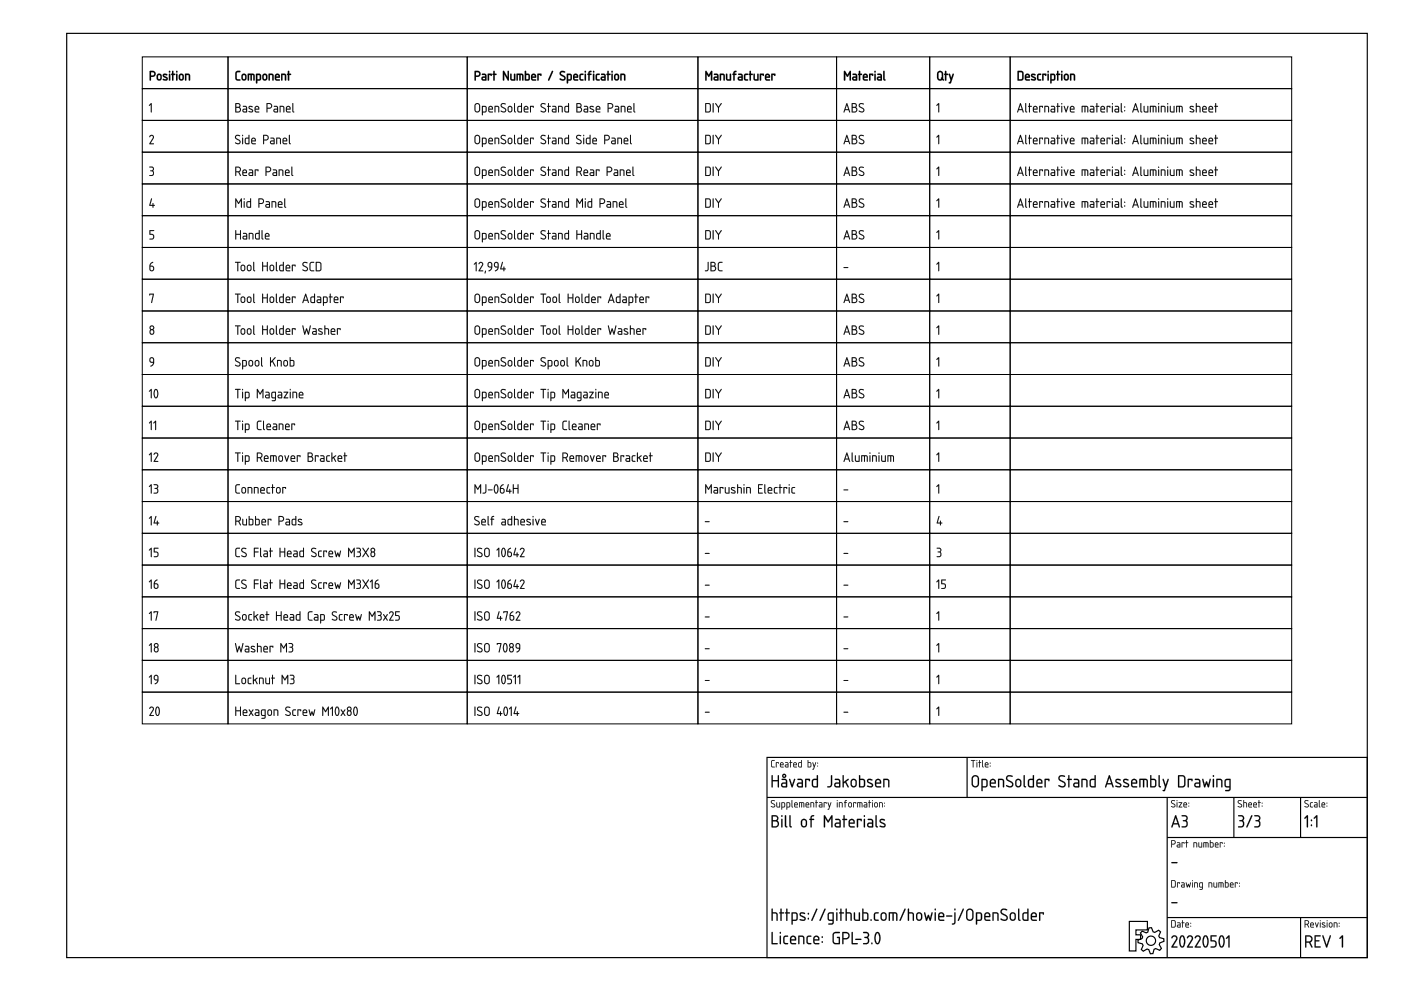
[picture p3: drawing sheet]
<svg xmlns="http://www.w3.org/2000/svg" width="420mm" height="297mm" viewBox="0 0 420 297" stroke-linecap="round" stroke-linejoin="round" font-family="sans-serif">
<g fill="none" stroke="#000" stroke-width=".35">
<path d="M20 10h390v277h-390zM230 227h180v60h-180zM230 239h180M290 227v12M350 239v48M370 239v12M390 239v12M350 251h60M338.7 276.2h5.4v2.5h-3.4v1.5h1.4v1.4h-1.4v3.4h-2zM342.5 279.1l1.2 .5 .5-.2 .4-1.3h.7l.5 1.2 .5 .2 1.2-.7 .5 .5-.5 1.2 .2 .5 1.3 .4 .1 .7-1.3 .5-.1 .5 .6 1.2-.5 .6-1.2-.6-.5 .2-.3 1.3-.8 .1-.5-1.3-.5-.1-1.1 .6-.6-.5 .5-1.2-.2-.5-1.3-.3v-.8l1.2-.5 .2-.5-.7-1.1zM350 275h60M390 275v12"/>
<circle cx="345.2" cy="282" r="1.4"/>
</g>
<g fill="#000">
<path d="M45.2 31l.3 .1-.1 2.6-.2-2.4-.3 .4-.2-.1zM281.4 31l.3 .1-.2 2.6-.1-2.4-.4 .4-.2-.1zM44.9 40.7a.7 .7 0 0 1 1-.1 .7 .7 0 0 1 .1 .9l-.9 1.5h.9l.1 .2h-1.3l1-1.8a.48 .48 0 0 0-.3-.7 .48 .48 0 0 0-.6 .4zM44.8 50l.1-.1a.79 .79 0 0 1 1.1 .2 .79 .79 0 0 1-.1 1.1 .9 .9 0 0 1 .1 1.3 .9 .9 0 0 1-1.2 .1l.1-.1a.65 .65 0 0 0 1-.5 .65 .65 0 0 0-.8-.7v-.1a.63 .63 0 0 0 .7-.8l-1-.2zM45.4 59.5l.2 .1-.5 1.8h.6l.2-.5 .1 .5 .4 .2-.4 .1-.1 .6-.2-.6-.9-.1zM281.4 40.5l.3 .1-.2 2.6-.1-2.3-.4 .3-.2-.1zM281.4 50l.3 .1-.2 2.6-.1-2.3-.4 .3-.2-.1zM281.4 59.5l.3 .1-.2 2.7-.1-2.4-.4 .4-.2-.1zM44.9 69l1.3 .1-1.1 .2v.8a.87 .87 0 0 1 1.1 .6 .87 .87 0 0 1-.7 1.1l-.7-.1 .7-.2a.58 .58 0 0 0 .5-.6 .58 .58 0 0 0-.5-.5l-.7-.1zM281.4 69l.3 .1-.2 2.7-.1-2.4-.4 .4-.2-.1zM281.4 78.6l.3 .1-.2 2.6-.1-2.4-.4 .4-.2-.1zM44.8 88.1l1.4 .1-.7 2.6-.2-.1 .6-2.4h-.9l-.1 .3z"/>
<path d="M253 80.1l1.4 .1-1.3 .1zM281.4 88.1l.3 .1-.2 2.6-.1-2.3-.4 .3-.2-.1zM281.4 97.6l.3 .1-.2 2.6-.1-2.3-.4 .4-.2-.2zM281.4 107.1l.3 .1-.2 2.7-.1-2.4-.4 .4-.2-.1zM281.4 116.6l.3 .1-.2 2.7-.1-2.4-.4 .4-.2-.1zM281.4 126.2l.3 .1-.2 2.6-.1-2.3-.4 .3-.2-.1zM281.4 135.7l.3 .1-.2 2.6-.1-2.3-.4 .3-.2-.1zM211.4 156.3l1.4 .1-1.3 .1zM253 146.7l1.4 .1-1.3 .2zM253 156.3l1.4 .1-1.3 .1zM281.4 145.2l.3 .1-.2 2.6-.1-2.3-.4 .4-.2-.2zM281.5 154.7l.2 .1-.5 1.8h.7l.1-.5 .2 .5 .4 .2-.4 .1-.2 .6-.1-.6-1-.1z"/>
<path d="M211.4 165.8l1.4 .1-1.3 .1zM211.4 175.3l1.4 .1-1.3 .1zM253 165.8l1.4 .1-1.3 .1zM253 175.3l1.4 .1-1.3 .1zM281 164.2h.1a.79 .79 0 0 1 1 .2 .79 .79 0 0 1-.1 1 .9 .9 0 0 1 .2 1.3 .9 .9 0 0 1-1.3 .1l.2-.1a.65 .65 0 0 0 .9-.4 .65 .65 0 0 0-.8-.8v-.1a.63 .63 0 0 0 .7-.8l-.9-.2zM211.4 184.8l1.4 .1-1.3 .2zM211.4 194.3l1.4 .2-1.3 .1zM253 184.8l1.4 .1-1.3 .2zM253 194.3l1.4 .2-1.3 .1zM281.4 183.3l.3 .1-.2 2.6-.1-2.3-.4 .3-.2-.1zM281.4 192.8l.3 .1-.2 2.6-.1-2.3-.4 .4-.2-.2zM211.4 203.9l1.4 .1-1.3 .1z"/>
<path d="M211.4 213.4l1.4 .1-1.3 .1zM253 203.9l1.4 .1-1.3 .1zM253 213.4l1.4 .1-1.3 .1zM281.4 202.3l.3 .1-.2 2.7-.1-2.4-.4 .4-.2-.1zM281.4 211.8l.3 .1-.2 2.7-.1-2.4-.4 .4-.2-.1zM351.3 258.4h1.6l.2 .2-1.6 .1zM351.3 270.4h1.6l.2 .2-1.6 .1z"/>
<path d="M45.2 30.9l.3 .2-.1 2.6-.2-2.3-.3 .3-.3-.1zM45.2 31l-.5 .6 .2 .1 .4-.4 .1 2.4 .1-2.6z"/>
<path d="M45.3 21.6v1h.5a.49 .49 0 0 0 .5-.5 .49 .49 0 0 0-.6-.5zM44.9 21.3l.9-.1a.97 .97 0 0 1 .9 1.3 .97 .97 0 0 1-1.4 .6v.8l-.2 .3-.2-.3zM47.5 22.6l-.1 .8a.35 .35 0 0 0 .4 .3 .35 .35 0 0 0 .3-.3l-.1-.8zM47.2 22.2a.78 .78 0 0 1 1.3 .6v.6a.78 .78 0 0 1-.8 .8 .78 .78 0 0 1-.7-.8v-.8zM48.9 22.2a.75 .75 0 0 1 1.2 .4h-.9l.8 .5a.64 .64 0 0 1 .2 .9 .64 .64 0 0 1-1 .1l-.4-.1a.51 .51 0 0 1 .4-.4 .51 .51 0 0 1 .5 .2l.2-.3-1.1-.7zM50.7 22.1l.4 .2v1.6l-.2 .3-.3-.3zM50.6 21.5a.3 .3 0 0 1 .6 0 .3 .3 0 0 1-.6 0zM51.6 21.3h.4v.8l.6 .2-.6 .2v1.5l-.2 .2-.2-.2v-1.5l-.3-.2 .3-.2zM52.9 22.1l.3 .2v1.6l-.2 .3-.2-.3zM52.8 21.5a.26 .26 0 0 1 .5 0 .26 .26 0 0 1-.5 0zM54.1 22.6l-.1 .8a.35 .35 0 0 0 .4 .3 .35 .35 0 0 0 .3-.3l-.1-.8zM53.9 22.2a.78 .78 0 0 1 1.2 .6v.6a.78 .78 0 0 1-.7 .8 .78 .78 0 0 1-.8-.8v-.8zM55.5 22.1h.2a.99 .99 0 0 1 1.1 .1 .99 .99 0 0 1 .2 1.2l-.2 .8-.2-.3v-1.3l-.7-.1v1.4l-.4 .2z"/>
<path d="M45.3 21.6v1l.8-.1v-.7zM45.3 21.6h.4a.51 .51 0 0 1 .6 .5 .51 .51 0 0 1-.5 .5h-.5zM44.9 21.3l.9-.1 .7 .3a.93 .93 0 0 1 .1 1 .93 .93 0 0 1-.8 .6h-.5l-.1 1h-.3zM44.9 21.3v2.8h.3l.1-1.1h.8l.4-.3a.92 .92 0 0 0-.7-1.5zM47.5 22.6l-.1 .8a.34 .34 0 0 0 .4 .3 .34 .34 0 0 0 .3-.3l-.1-.8zM47.5 22.6l.4-.1 .2 .2v.9l-.3 .2-.4-.2zM47.2 22.2a.8 .8 0 0 1 1.3 .6v.6a.79 .79 0 0 1-.5 .7 .79 .79 0 0 1-.8-.1l-.3-1.2zM47.3 22.2a1.32 1.32 0 0 0 .1 1.9l.9-.1 .2-1.2-.4-.6zM48.9 22.2a.76 .76 0 0 1 1.3 .4h-1l.8 .5a.6 .6 0 0 1 .3 .8 .6 .6 0 0 1-.8 .3l-.7-.4 .2-.2h.9l-1-.6-.1-.4zM48.9 22.2v.8l1 .6-.2 .2-.7-.2-.2 .3 1.3 .2 .2-.7-1.1-.8 .2-.1 .7 .1v-.3l-.7-.2zM50.7 22.1l.4 .2v1.6l-.2 .3-.3-.3zM50.7 22.1v1.8l.2 .3 .2-.3v-1.6zM50.6 21.5a.3 .3 0 0 1 .6 0 .3 .3 0 0 1-.6 0zM50.6 21.5a.25 .25 0 0 0 .5 0 .25 .25 0 0 0-.5 0zM51.6 21.3h.4v.8l.6 .2-.6 .2v1.5l-.2 .2-.2-.2v-1.5l-.3-.2 .3-.2zM51.7 21.3l-.1 .8-.3 .2 .3 .2v1.5l.2 .2 .2-.2v-1.5l.6-.2-.6-.2v-.8zM52.8 22.1l.5 .2v1.6l-.3 .3-.2-.3zM52.9 22.1l-.1 1.8 .2 .3 .2-.3v-1.6zM52.8 21.5a.28 .28 0 0 1 .5 0 .28 .28 0 0 1-.5 0zM52.8 21.5a.22 .22 0 0 0 .4 0 .22 .22 0 0 0-.4 0zM54.1 22.6l-.1 .8a.34 .34 0 0 0 .4 .3 .34 .34 0 0 0 .3-.3l-.1-.8zM54.1 22.6l.4-.1 .2 .2v.9l-.2 .2-.5-.2zM53.9 22.2a.8 .8 0 0 1 1.3 .6v.6a.79 .79 0 0 1-.5 .7 .79 .79 0 0 1-.9-.1l-.2-1.2zM53.9 22.2a1.32 1.32 0 0 0 .1 1.9l.9-.1 .2-1.2-.4-.6zM55.5 22.1h1.1l.4 .3-.1 1.8-.3-.1v-1.5l-.7-.1v1.4l-.4 .2zM55.5 22.1v2l.4-.2v-1.4h.7l.1 1.6 .3-.2a1.54 1.54 0 0 0-.4-1.8z"/>
<path d="M70.8 21.4l1.3-.1v.3l-1.1 .3v1.5l.2 .3 .9 .1v.3l-1 .1-.5-.4v-1.8zM72.9 22.6l-.1 .8a.35 .35 0 0 0 .4 .3 .35 .35 0 0 0 .3-.3l-.1-.8zM72.7 22.2a.78 .78 0 0 1 1.2 .6v.6a.78 .78 0 0 1-.7 .8 .78 .78 0 0 1-.8-.8v-.8zM74.3 22.1l.2-.1a1.67 1.67 0 0 1 1.9 .5l-.1 1.6h-.3l-.1-1.5-.2-.1h-.2v1.6h-.3l-.1-1.6h-.4v1.5l-.2 .2-.2-.2zM77.2 22.5v1.3l.6-.1 .1-1.1zM76.8 22.1a1.05 1.05 0 0 1 1.3 .1 1.05 1.05 0 0 1 .2 1.3l-.3 .6-.8 .1v.6l-.2 .2a4.4 4.4 0 0 1-.2-2.9zM79.2 22.6l-.1 .8a.35 .35 0 0 0 .4 .3 .35 .35 0 0 0 .3-.3l-.1-.8zM78.9 22.2a.78 .78 0 0 1 1.3 .6v.6a.78 .78 0 0 1-.8 .8 .78 .78 0 0 1-.8-.8l.1-.8zM80.6 22.1h.1a.99 .99 0 0 1 1.2 .1 .99 .99 0 0 1 .2 1.2l-.2 .8-.3-.3v-1.3l-.7-.1v1.4l-.3 .2zM82.9 22.6l-.1 .3h.7l-.2-.4zM82.7 22.3a.76 .76 0 0 1 1 0 .76 .76 0 0 1 .1 1h-1l.1 .4 1.1 .3-.3 .2h-.7a1.19 1.19 0 0 1-.3-1.9zM84.3 22.1h.2a.99 .99 0 0 1 1.2 .1 .99 .99 0 0 1 .1 1.2l-.2 .8-.2-.3v-1.3l-.7-.1v1.4l-.4 .2zM86.4 21.3h.3v.8l.6 .2-.6 .2v1.5l-.2 .2-.2-.2v-1.5l-.3-.2 .3-.2z"/>
<path d="M70.8 21.4a1.1 1.1 0 0 1 1.3 0l-1.1 .5 .1 1.8h.8l.2 .3-.2 .2h-.6l-.7-.6-.1-1.6zM70.8 21.4l-.2 .6 .1 1.8 .4 .3h1v-.3h-.9l-.2-.4v-1.5l1-.3 .1-.3zM72.9 22.6l-.1 .8a.34 .34 0 0 0 .4 .3 .34 .34 0 0 0 .3-.3l-.1-.8zM72.9 22.6l.4-.1 .2 .2v.9l-.2 .2-.5-.2zM72.7 22.2a.8 .8 0 0 1 1.3 .6v.6a.79 .79 0 0 1-.5 .7 .79 .79 0 0 1-.9-.1l-.2-1.2zM72.7 22.2a1.32 1.32 0 0 0 .1 1.9l.9-.1 .2-1.2-.4-.6zM74.3 22.1l1.9 .1 .2 .5v1.4h-.4l-.1-1.5-.3-.1v1.4l-.4 .2-.1-1.6h-.4v1.5l-.4 .1zM74.4 22.1l-.1 2 .4-.1v-1.5h.4l.1 1.6 .3-.2v-1.4l.5 .1v1.5l.4-.2a1.5 1.5 0 0 0-.5-1.8zM77.2 22.5v1.3l.6-.1v-1.1zM77.2 22.5l.7 .1-.1 1.2h-.6zM76.8 22.2l.2-.1a1.04 1.04 0 0 1 1.2 .2 1.04 1.04 0 0 1 .1 1.2l-.3 .6-.8 .1v.7l-.4 .1zM76.8 22.1a4.7 4.7 0 0 0 .2 2.9l.2-.8 1-.2 .1-1.3-.4-.6zM79.2 22.6l-.1 .8a.34 .34 0 0 0 .4 .3 .34 .34 0 0 0 .3-.3l-.1-.8zM79.2 22.6l.4-.1 .2 .2v.9l-.3 .2-.4-.2zM78.9 22.2a.8 .8 0 0 1 1.3 .6v.6a.79 .79 0 0 1-.5 .7 .79 .79 0 0 1-.8-.1l-.3-1.2zM78.9 22.2a1.32 1.32 0 0 0 .2 1.9l.8-.1 .3-1.2-.4-.6zM80.6 22.1h1l.4 .3v1.8l-.3-.1-.1-1.5-.6-.1v1.4l-.4 .2zM80.6 22.1v2l.3-.2v-1.4h.7l.1 1.6 .4-.2a1.54 1.54 0 0 0-.5-1.8zM82.9 22.6l-.1 .3h.7l-.2-.4zM82.9 22.6l.5-.1 .2 .4h-.8zM82.7 22.2l.7-.1 .5 .3v.9h-1.1l.1 .4 1 .1v.3l-1 .1-.4-.3-.1-1.1zM82.7 22.3l-.3 .5a.98 .98 0 0 0 .6 1.4l.9-.2-1-.3-.1-.4h1a.75 .75 0 0 0-.1-1 .75 .75 0 0 0-1 0zM84.3 22.1h1.1l.4 .3v1.8l-.4-.1v-1.5l-.7-.1v1.4l-.4 .2zM84.4 22.1v2l.3-.2v-1.4h.7l.1 1.6 .3-.2a1.54 1.54 0 0 0-.4-1.8zM86.4 21.3h.3v.8l.6 .2-.6 .2 .1 1.5-.3 .2-.2-.2v-1.5l-.3-.2 .3-.2zM86.4 21.3l-.1 .8-.2 .2 .2 .2v1.5l.2 .2 .2-.2v-1.5l.6-.2-.6-.2v-.8z"/>
<path d="M70.6 30.9h.7a.71 .71 0 0 1 .7 .4 .71 .71 0 0 1-.1 .9 .84 .84 0 0 1 .3 .9 .84 .84 0 0 1-.7 .6h-.9zM70.8 32.3v1.2h.6a.57 .57 0 0 0 .6-.6 .57 .57 0 0 0-.6-.6zM70.8 31.2v.8h.6a.42 .42 0 0 0 .4-.4 .42 .42 0 0 0-.4-.4zM73 32.9l.1 .5h.7v-.5zM72.9 31.8h.8l.4 .5v1.4h-.9a.56 .56 0 0 1-.5-.6 .56 .56 0 0 1 .5-.5h.6v-.4l-.9-.2zM74.7 31.9a.67 .67 0 0 1 1 .2h-.1a.5 .5 0 0 0-.8 .2l.8 .5a.57 .57 0 0 1 .2 .8 .57 .57 0 0 1-.9 0l-.3-.1 .1-.2a.49 .49 0 0 0 .5 .2 .49 .49 0 0 0 .4-.4l-.9-.5zM76.7 32.2l-.1 .4h.9l-.2-.6zM76.6 31.9a.7 .7 0 0 1 .9 0 .7 .7 0 0 1 .1 .9h-1l.2 .6 1 .2-.9 .1a1.11 1.11 0 0 1-.3-1.8zM80.2 31.2v1.1h.6a.57 .57 0 0 0 .5-.6 .57 .57 0 0 0-.6-.5zM80 30.9h.8a.84 .84 0 0 1 .8 .8 .84 .84 0 0 1-.8 .9h-.6v.9l-.2 .2zM82.3 32.9l.1 .5h.7v-.5zM82.2 31.8h.8l.4 .5-.1 1.4h-.8a.56 .56 0 0 1-.5-.6 .56 .56 0 0 1 .5-.5h.6v-.4l-.9-.2zM83.9 31.8l.1-.1a.93 .93 0 0 1 1.1 .2 .93 .93 0 0 1 .2 1.1l-.2 .7-.1-1.5-.9-.2v1.5l-.2 .2zM86.1 32.2l-.1 .4h.9l-.3-.6zM86 31.9a.7 .7 0 0 1 .9 0 .7 .7 0 0 1 .1 .9h-1l.2 .6 1 .2-.9 .1a1.11 1.11 0 0 1-.3-1.8zM87.7 30.9l.2 .2v2.1l.3 .4-.1 .1-.4-.4z"/>
<path d="M70.6 30.9l1.2 .1a.67 .67 0 0 1 .1 1.2 .85 .85 0 0 1 .4 .9 .85 .85 0 0 1-.8 .6h-.9zM70.6 31v2.7h.9a.82 .82 0 0 0 .7-.7 .82 .82 0 0 0-.4-.8 .69 .69 0 0 0 .2-.9 .69 .69 0 0 0-.7-.4zM70.8 32.3v1.2l1-.2v-.8zM70.8 32.3h.6a.59 .59 0 0 1 .6 .6 .59 .59 0 0 1-.6 .6h-.6zM70.8 31.2v.8h.6a.41 .41 0 0 0 .4-.4 .41 .41 0 0 0-.4-.4zM70.8 31.2h.6a.44 .44 0 0 1 .5 .4 .44 .44 0 0 1-.5 .4h-.6zM73.1 33l.1 .4h.6v-.5zM73 32.9l.8-.1v.6h-.8zM72.9 31.8l.8-.1 .4 .6v1.4h-.9a.58 .58 0 0 1-.5-.6 .58 .58 0 0 1 .5-.5h.6v-.4l-.9-.2zM72.9 31.8v.2l.9 .2v.4h-.6a.54 .54 0 0 0-.5 .5 .54 .54 0 0 0 .5 .6l.8-.1 .1-1.3-.3-.5zM74.6 31.9a.67 .67 0 0 1 1.2 .2l-.7-.1-.3 .2 .8 .6a.52 .52 0 0 1 .3 .7 .52 .52 0 0 1-.7 .2l-.7-.2v-.2l1 .1 .1-.2-1-.6zM74.7 31.9v.6l1 .7a.66 .66 0 0 1-1.1 .1v.3h1.1a.47 .47 0 0 0 .2-.4 .47 .47 0 0 0-.3-.4l-.8-.4a.41 .41 0 0 1 .3-.4 .41 .41 0 0 1 .4 .1h.2v-.2zM76.7 32.2l-.1 .4h.9l-.3-.5zM76.7 32.2a.45 .45 0 0 1 .6-.1 .45 .45 0 0 1 .2 .5h-.9zM76.6 31.9a.72 .72 0 0 1 .9 0 .72 .72 0 0 1 .1 1l-1-.1 .2 .6 1 .2-.9 .1a1.13 1.13 0 0 1-.3-1.8zM76.6 31.9l-.2 .5 .1 1.1 1.2 .2v-.2l-1-.1-.1-.3v-.3h1.1l-.1-.8-.5-.2zM80.2 31.2v1.1h.6a.55 .55 0 0 0 .5-.6 .55 .55 0 0 0-.6-.5zM80.2 31.1h.5a.59 .59 0 0 1 .7 .6 .59 .59 0 0 1-.6 .6h-.6zM80 30.9h1l.4 .3a.85 .85 0 0 1 .2 .9 .85 .85 0 0 1-.8 .5h-.6v.9l-.2 .2zM80 31v2.6l.2-.1v-.9l.9-.1 .4-.3a.84 .84 0 0 0-.7-1.3zM82.3 33l.1 .4h.7v-.5zM82.3 32.9l.8-.1v.6h-.8zM82.1 31.8l.9-.1 .4 .6v1.4h-.9a.58 .58 0 0 1-.5-.6 .58 .58 0 0 1 .5-.5h.6v-.4l-1-.2zM82.2 31.8v.2l.9 .2v.4h-.6a.54 .54 0 0 0-.5 .5 .54 .54 0 0 0 .5 .6l.8-.1 .1-1.3-.3-.5zM83.9 31.8l1.2 .1 .1 1.8-.2-.2-.1-1.4-.8-.1 .1 1.5-.3 .2zM83.9 31.8v1.8l.2-.1v-1.5l.8 .1 .1 1.5 .2-.1a1.46 1.46 0 0 0-.3-1.7zM86.1 32.2l-.1 .4h.9l-.3-.5zM86.1 32.2a.45 .45 0 0 1 .6-.1 .45 .45 0 0 1 .2 .5h-.9zM86 31.9a.72 .72 0 0 1 .9 0 .72 .72 0 0 1 .1 1l-1-.1 .2 .6 1 .2-.9 .1a1.13 1.13 0 0 1-.3-1.8zM86 31.9l-.2 .5 .1 1.1 1.2 .2v-.2l-1-.1-.1-.3v-.3h1.1l-.1-.8-.5-.2zM87.7 30.9l.3 .2v2.1l.2 .4-.1 .1-.4-.4zM87.7 30.9v2.4l.4 .4-.2-2.6z"/>
<path d="M142.8 31.3l-.2 1.6a.57 .57 0 0 0 .6 .5 .57 .57 0 0 0 .5-.5l-.1-1.5-.5-.2zM142.5 31.1a.84 .84 0 0 1 1-.1 .84 .84 0 0 1 .5 .7v1.2a.84 .84 0 0 1-.8 .8 .84 .84 0 0 1-.9-.8v-1.4zM144.8 32v1.4h.7l.1-1.2zM144.6 31.8a.98 .98 0 0 1 1.2 .1 .98 .98 0 0 1 .1 1.2l-.2 .5-.9 .1v.8h-.2zM146.8 32.2l-.1 .4h.9l-.3-.6zM146.7 31.9a.7 .7 0 0 1 .9 0 .7 .7 0 0 1 .1 .9h-1l.1 .6 1 .2-.8 .1a1.11 1.11 0 0 1-.3-1.8zM148.4 31.8l.1-.1a.93 .93 0 0 1 1 .2 .93 .93 0 0 1 .2 1.1l-.1 .7-.2-1.5-.8-.2v1.5l-.3 .2zM150.3 31.1a.9 .9 0 0 1 1.3 .2h-.1a.54 .54 0 0 0-.8-.1 .54 .54 0 0 0 0 .8l.7 .3a.79 .79 0 0 1 0 1.4 .79 .79 0 0 1-1.2-.5h.1a.59 .59 0 0 0 .8 .3 .59 .59 0 0 0 .3-.8l-1.1-.6-.2-.5zM152.7 32.1l-.2 .9a.43 .43 0 0 0 .5 .4 .43 .43 0 0 0 .4-.4l-.2-.9zM152.5 31.9a.7 .7 0 0 1 1.1 .5v.6a.7 .7 0 0 1-.7 .7 .7 .7 0 0 1-.6-.7v-.8zM154.2 30.9l.2 .2v2.1l.3 .4-.1 .1-.4-.4zM155.6 32a.8 .8 0 0 0-.2 1 .8 .8 0 0 0 .9 .4v-1.4zM155.3 31.9l1-.2v-.7l.2-.1v2.8h-1l-.3-.3zM157.4 32.2l-.1 .4h.9l-.2-.6zM157.3 31.9a.7 .7 0 0 1 .9 0 .7 .7 0 0 1 .1 .9h-1l.2 .6 1 .2-.9 .1a1.11 1.11 0 0 1-.3-1.8zM159 31.8l1.1 .1-.1 .4-.2-.3h-.6l-.1 1.7zM162.3 31.1a.9 .9 0 0 1 1.3 .2h-.2a.54 .54 0 0 0-.8-.1 .54 .54 0 0 0 .1 .8l.6 .3a.79 .79 0 0 1 .1 1.4 .79 .79 0 0 1-1.3-.5h.2a.59 .59 0 0 0 .8 .3 .59 .59 0 0 0 .3-.8l-1.1-.6-.2-.5zM164.4 30.9l.2 .1v.7l.6 .2-.6 .1-.1 1.7-.1-1.7-.3-.1 .3-.2zM165.8 32.9l.1 .5h.7v-.5zM165.7 31.8h.8l.4 .5-.1 1.4h-.8a.56 .56 0 0 1-.5-.6 .56 .56 0 0 1 .5-.5h.6v-.4l-.9-.2zM167.4 31.8l.1-.1a.93 .93 0 0 1 1.1 .2 .93 .93 0 0 1 .2 1.1l-.2 .7-.1-1.5-.9-.2v1.5l-.2 .2zM169.7 32a.8 .8 0 0 0-.2 1 .8 .8 0 0 0 .9 .4v-1.4zM169.4 31.9l1-.2v-.7l.2-.1v2.8h-1l-.3-.3zM172.9 30.9h.7a.71 .71 0 0 1 .7 .4 .71 .71 0 0 1-.2 .9 .84 .84 0 0 1 .4 .9 .84 .84 0 0 1-.7 .6h-.9zM173.1 32.3v1.2h.6a.57 .57 0 0 0 .6-.6 .57 .57 0 0 0-.6-.6zM173.1 31.2v.8h.6a.42 .42 0 0 0 .4-.4 .42 .42 0 0 0-.4-.4zM175.3 32.9l.1 .5h.7v-.5zM175.2 31.8h.8l.4 .5-.1 1.4h-.8a.56 .56 0 0 1-.5-.6 .56 .56 0 0 1 .5-.5h.6v-.4l-.9-.2zM176.9 31.9a.67 .67 0 0 1 1.1 .2h-.1a.5 .5 0 0 0-.8 .2l.8 .5a.57 .57 0 0 1 .2 .8 .57 .57 0 0 1-.9 0l-.4-.1 .2-.2a.49 .49 0 0 0 .5 .2 .49 .49 0 0 0 .4-.4l-1-.5zM179 32.2l-.1 .4h.9l-.3-.6zM178.9 31.9a.7 .7 0 0 1 .9 0 .7 .7 0 0 1 .1 .9h-1l.1 .6 1 .2-.8 .1a1.11 1.11 0 0 1-.3-1.8zM182.5 31.2v1.1h.6a.57 .57 0 0 0 .5-.6 .57 .57 0 0 0-.6-.5zM182.3 30.9h.8a.84 .84 0 0 1 .8 .8 .84 .84 0 0 1-.8 .9h-.6v.9l-.2 .2zM184.6 32.9l.1 .5h.7v-.5zM184.5 31.8h.8l.4 .5-.1 1.4h-.8a.56 .56 0 0 1-.5-.6 .56 .56 0 0 1 .5-.5h.6v-.4l-.9-.2zM186.2 31.8l.1-.1a.93 .93 0 0 1 1.1 .2 .93 .93 0 0 1 .2 1.1l-.2 .7-.1-1.5-.9-.2v1.5l-.2 .2zM188.4 32.2l-.1 .4h.9l-.3-.6zM188.3 31.9a.7 .7 0 0 1 .9 0 .7 .7 0 0 1 .1 .9h-1l.1 .6 1 .2-.8 .1a1.11 1.11 0 0 1-.3-1.8zM190 30.9l.2 .2v2.1l.3 .4-.1 .1-.4-.4z"/>
<path d="M142.8 31.3l-.2 1.8 .7 .3 .4-.4v-1.4l-.4-.4zM142.7 31.3l.6-.1 .3 .2 .1 1.5a.59 .59 0 0 1-.5 .6 .59 .59 0 0 1-.6-.6zM142.5 31.1l.6-.2 .6 .2 .3 .4v1.4a.86 .86 0 0 1-.8 .8 .86 .86 0 0 1-.9-.8v-1.4zM142.5 31.1l-.2 .6v1.2l.4 .7 .6 .1 .5-.4 .2-1.6a.84 .84 0 0 0-.6-.7 .84 .84 0 0 0-.9 .1zM144.8 32v1.4h.7l.1-1.3zM144.8 32l.9 .2-.2 1.2-.7 .1zM144.6 31.8h1l.4 .5-.1 1.1-.3 .3h-.8l-.1 .9zM144.6 31.8v2.7l.2-.1v-.7h.6a1.16 1.16 0 0 0 0-1.9zM146.8 32.2l-.1 .4h.9l-.3-.5zM146.8 32.2a.45 .45 0 0 1 .6-.1 .45 .45 0 0 1 .2 .5h-.9zM146.7 31.9a.72 .72 0 0 1 .9 0 .72 .72 0 0 1 .1 1l-1-.1 .1 .6 1.1 .2-.9 .1a1.13 1.13 0 0 1-.3-1.8zM146.7 31.9l-.3 .5 .2 1.1 1.2 .2v-.2l-1-.1-.1-.3v-.3h1.1l-.1-.8-.6-.2zM148.3 31.8l1.3 .1 .1 1.8-.3-.2v-1.4l-.8-.1v1.5l-.3 .2zM148.4 31.8v1.8l.2-.1v-1.5l.8 .1 .1 1.5 .2-.1a1.46 1.46 0 0 0-.4-1.7zM150.3 31.1a.89 .89 0 0 1 1.4 .2h-.2a.52 .52 0 0 0-.8-.1 .52 .52 0 0 0 0 .8l1.1 .7-.2 .8a.97 .97 0 0 1-1.4-.3l1 .2 .3-.4-1.3-1.1zM150.4 31.1l-.2 .8 1.1 .7a.47 .47 0 0 1 .2 .6 .47 .47 0 0 1-.6 .2l-.6-.2v.2a.81 .81 0 0 0 1.1 .3 .81 .81 0 0 0 .2-1.2l-1.2-.9 .3-.4 .8 .1 .1-.2-.8-.2zM152.7 32.1l-.1 1.1 .6 .1 .1-1-.2-.3zM152.7 32.1h.6l.1 .9a.45 .45 0 0 1-.4 .4 .45 .45 0 0 1-.5-.4zM152.5 31.9a.72 .72 0 0 1 1.2 .5l-.1 1-.5 .3-.5-.1-.4-.6 .1-.8zM152.5 31.9l-.2 1.1a.68 .68 0 0 0 .6 .7 .68 .68 0 0 0 .7-.7l-.2-1.1-.5-.1zM154.2 30.9l.3 .2v2.1l.2 .4-.1 .1-.5-.4zM154.2 30.9v2.4l.4 .4-.2-2.6zM155.6 32.1l-.1 .1a.76 .76 0 0 0 .5 1.2h.3v-1.4zM155.5 32h.8v1.4h-.5a.85 .85 0 0 1-.3-1.4zM155.3 31.9l1-.2v-.7l.2-.1v2.8h-.9l-.4-.3zM155.3 31.9l-.1 1.5 .3 .3h1v-2.8l-.2 .1v.8zM157.4 32.2l-.1 .4h.9l-.2-.5zM157.4 32.2a.45 .45 0 0 1 .6-.1 .45 .45 0 0 1 .2 .5h-.9zM157.3 31.9a.72 .72 0 0 1 1 0 .72 .72 0 0 1 0 1l-1-.1 .2 .6 1 .2-.9 .1a1.13 1.13 0 0 1-.3-1.8zM157.3 31.9l-.2 .5 .1 1.1 1.2 .2v-.2l-.9-.1-.2-.3v-.3h1.1l-.1-.8-.5-.2zM159 31.8l1.1 .1-.1 .4-.2-.3h-.6l-.1 1.7zM159 31.8l.1 1.9 .1-1.7h.6l.2 .3 .1-.4zM162.3 31.1a.89 .89 0 0 1 1.3 .2h-.2a.52 .52 0 0 0-.7-.1 .52 .52 0 0 0 0 .8l1.1 .7-.2 .8a.97 .97 0 0 1-1.5-.3l1.1 .2 .3-.4-1.4-1.1zM162.3 31.1l-.1 .8 1 .7a.47 .47 0 0 1 .3 .6 .47 .47 0 0 1-.7 .2l-.6-.2v.2a.81 .81 0 0 0 1.1 .3 .81 .81 0 0 0 .3-1.2l-1.2-.9 .3-.4 .8 .1 .1-.2-.8-.2zM164.4 30.9l.2 .1v.7l.6 .2-.6 .1-.1 1.7-.1-1.7-.3-.1 .3-.2zM164.4 30.9v.9l-.3 .1 .3 .1 .1 1.7 .1-1.7 .6-.1-.6-.1v-.8zM165.8 33l.1 .4h.7v-.5zM165.8 32.9l.8-.1v.6h-.8zM165.6 31.8l.9-.1 .4 .6v1.4h-.9a.58 .58 0 0 1-.5-.6 .58 .58 0 0 1 .5-.5h.6v-.4l-1-.2zM165.7 31.8v.2l.9 .2v.4h-.6a.54 .54 0 0 0-.5 .5 .54 .54 0 0 0 .5 .6l.8-.1 .1-1.3-.3-.5zM167.4 31.8l1.2 .1 .1 1.8-.2-.2-.1-1.4-.8-.1v1.5l-.2 .2zM167.4 31.8v1.8l.2-.1v-1.5l.8 .1 .1 1.5 .2-.1a1.46 1.46 0 0 0-.3-1.7zM169.7 32.1l-.1 .1a.76 .76 0 0 0 .5 1.2h.3v-1.4zM169.6 32h.8v1.4h-.5a.85 .85 0 0 1-.3-1.4zM169.4 31.9l1-.2v-.7l.2-.1v2.8h-.9l-.4-.3zM169.4 31.9l-.1 1.5 .3 .3h1v-2.8l-.2 .1v.8zM172.9 30.9l1.2 .1a.67 .67 0 0 1 0 1.2 .85 .85 0 0 1 .5 .9 .85 .85 0 0 1-.8 .6h-.9zM172.9 31v2.7h.9a.82 .82 0 0 0 .7-.7 .82 .82 0 0 0-.4-.8 .69 .69 0 0 0 .2-.9 .69 .69 0 0 0-.7-.4zM173.1 32.3v1.2l1-.2v-.8zM173.1 32.3h.6a.59 .59 0 0 1 .6 .6 .59 .59 0 0 1-.6 .6h-.6zM173.1 31.2v.8h.6a.41 .41 0 0 0 .4-.4 .41 .41 0 0 0-.4-.4zM173.1 31.2h.6a.44 .44 0 0 1 .5 .4 .44 .44 0 0 1-.5 .4h-.6zM175.3 33l.1 .4h.7v-.5zM175.3 32.9l.8-.1v.6h-.8zM175.2 31.8l.8-.1 .4 .6v1.4h-.9a.58 .58 0 0 1-.5-.6 .58 .58 0 0 1 .5-.5h.6v-.4l-.9-.2zM175.2 31.8v.2l.9 .2v.4h-.6a.54 .54 0 0 0-.5 .5 .54 .54 0 0 0 .5 .6l.8-.1 .1-1.3-.3-.5zM176.9 31.9a.67 .67 0 0 1 1.2 .2l-.8-.1-.2 .2 .8 .6a.52 .52 0 0 1 .3 .7 .52 .52 0 0 1-.7 .2l-.7-.2v-.2l1 .1 .1-.2-1-.6zM176.9 31.9l.1 .6 1 .7a.66 .66 0 0 1-1.1 .1v.3l.8 .1 .5-.3-.1-.5-1-.5a.41 .41 0 0 1 .3-.4 .41 .41 0 0 1 .4 .1h.2v-.2zM179 32.2l-.1 .4h.9l-.3-.5zM179 32.2a.45 .45 0 0 1 .6-.1 .45 .45 0 0 1 .2 .5h-.9zM178.9 31.9a.7 .7 0 0 1 .9 0 .7 .7 0 0 1 .1 1l-1-.1 .2 .6 1 .2-.9 .1a1.13 1.13 0 0 1-.3-1.8zM178.9 31.9l-.2 .5 .1 1.1 1.2 .2v-.2l-1-.1-.1-.3v-.3h1.1l-.1-.8-.5-.2zM182.5 31.2v1.1h.6a.55 .55 0 0 0 .5-.6 .55 .55 0 0 0-.6-.5zM182.5 31.1h.5a.59 .59 0 0 1 .7 .6 .59 .59 0 0 1-.6 .6h-.6zM182.2 30.9h1.1l.4 .3a.85 .85 0 0 1 .2 .9 .85 .85 0 0 1-.8 .5h-.6v.9l-.3 .2zM182.3 31v2.6l.2-.1v-.9l.8-.1 .5-.3a.84 .84 0 0 0-.7-1.3zM184.6 33l.1 .4h.7v-.5zM184.6 32.9l.8-.1v.6h-.8zM184.4 31.8l.9-.1 .4 .6v1.4h-.9a.58 .58 0 0 1-.5-.6 .58 .58 0 0 1 .5-.5h.6v-.4l-1-.2zM184.5 31.8v.2l.9 .2v.4h-.6a.54 .54 0 0 0-.5 .5 .54 .54 0 0 0 .5 .6l.8-.1 .1-1.3-.4-.5zM186.2 31.8l1.2 .1 .1 1.8-.2-.2-.1-1.4-.8-.1v1.5l-.2 .2zM186.2 31.8v1.8l.2-.1v-1.5l.8 .1 .1 1.5 .2-.1a1.46 1.46 0 0 0-.3-1.7zM188.4 32.2l-.1 .4h.9l-.3-.5zM188.4 32.2a.45 .45 0 0 1 .6-.1 .45 .45 0 0 1 .2 .5h-.9zM188.3 31.9a.72 .72 0 0 1 .9 0 .72 .72 0 0 1 .1 1l-1-.1 .2 .6 1 .2-.9 .1a1.13 1.13 0 0 1-.3-1.8zM188.3 31.9l-.2 .5 .1 1.1 1.2 .2v-.2l-1-.1-.1-.3v-.3h1.1l-.1-.8-.5-.2zM190 30.9l.3 .2v2.1l.2 .4-.1 .1-.5-.4zM190 30.9v2.4l.4 .4-.2-2.6z"/>
<path d="M142.7 21.6v1h.6a.49 .49 0 0 0 .4-.5 .49 .49 0 0 0-.5-.5zM142.4 21.3l.8-.1a.97 .97 0 0 1 .9 1.3 .97 .97 0 0 1-1.4 .6v.8l-.2 .3-.2-.3zM144.8 23.4l.1 .3h.6v-.4zM144.5 22.1h1l.4 .4v1.5l-.9 .2a.64 .64 0 0 1-.7-.7 .64 .64 0 0 1 .7-.6h.5v-.3l-1-.2zM146.3 22.1h1l.2 .2-.2 .5-.2-.3h-.4v1.5l-.3 .2-.2-.2zM148 21.3h.3l.1 .8 .5 .2-.5 .2v1.5l-.3 .2-.2-.2v-1.5l-.2-.2 .2-.2zM150.9 21.3h.3l1 1.8v-1.7l.4-.1v2.8l-.4-.1-1-1.7v1.6l-.3 .2zM153.1 22.1h.3v1.4l.2 .3h.5v-1.5l.2-.2 .3 .2-.1 1.8-.9 .1a.9 .9 0 0 1-.6-1.4zM155 22.1l.1-.1a1.67 1.67 0 0 1 1.9 .5v1.6h-.4v-1.5l-.3-.1h-.1l-.1 1.6h-.3l-.1-1.6h-.4v1.5l-.2 .2-.2-.2zM157.8 22.5v1.3l.6-.1 .1-1.1zM157.4 21.3h.3l.1 .8h.7l.4 .4v1.3l-.3 .3h-1.2zM159.8 22.6l-.1 .3h.7l-.2-.4zM159.5 22.3a.76 .76 0 0 1 1.1 0 .76 .76 0 0 1 0 1h-.9v.4l1.1 .3-.2 .2h-.7a1.19 1.19 0 0 1-.4-1.9zM161.2 22.1h1l.2 .2-.2 .5-.2-.3h-.4v1.5l-.3 .2-.2-.2zM165.5 21.3h.3l.1 .3-1.1 2.4-.4 .1zM168 21.5a1.1 1.1 0 0 1 1.5 .1l-.3 .2a.47 .47 0 0 0-.7-.2 .47 .47 0 0 0 0 .7l.7 .4a.86 .86 0 0 1 0 1.4 .86 .86 0 0 1-1.3-.6h.2a.53 .53 0 0 0 .7 .3 .53 .53 0 0 0 .3-.6l-1.2-.9zM170.4 22.5v1.3l.6-.1 .1-1.1zM170 22.1a1.05 1.05 0 0 1 1.3 .1 1.05 1.05 0 0 1 .2 1.3l-.3 .6-.8 .1v.6l-.2 .2a4.4 4.4 0 0 1-.2-2.9zM172.4 22.6l-.1 .3h.7l-.2-.4zM172.1 22.3a.76 .76 0 0 1 1.1 0 .76 .76 0 0 1 0 1h-.9v.4l1.1 .3-.2 .2h-.7a1.19 1.19 0 0 1-.4-1.9zM173.9 22.2l1.1-.1v.3l-.8 .1a.76 .76 0 0 0-.1 .9 .76 .76 0 0 0 .9 .4v.2a.76 .76 0 0 1-1 .1 .76 .76 0 0 1-.3-.9zM175.4 22.1l.3 .2v1.6l-.2 .3-.2-.3zM175.3 21.5a.26 .26 0 0 1 .5 0 .26 .26 0 0 1-.5 0zM176.6 21.4l.6-.2 .2 .2-.5 .4v.3l.5 .2-.5 .2v1.5l-.3 .2-.2-.3v-1.4l-.3-.2zM177.9 22.1l.3 .2v1.6l-.2 .3-.2-.3zM177.8 21.5a.26 .26 0 0 1 .5 0 .26 .26 0 0 1-.5 0zM178.8 22.2l1-.1v.3l-.7 .1a.76 .76 0 0 0-.1 .9 .76 .76 0 0 0 .8 .4l.1 .2a.76 .76 0 0 1-1 .1 .76 .76 0 0 1-.3-.9zM180.6 23.4l.1 .3h.5v-.4zM180.3 22.1h.9l.4 .4v1.5l-.9 .2a.64 .64 0 0 1-.6-.7 .64 .64 0 0 1 .6-.6h.5v-.3l-.9-.2zM182.2 21.3h.3l.1 .8 .5 .2-.5 .2v1.5l-.3 .2-.2-.2v-1.5l-.2-.2 .2-.2zM183.4 22.1l.4 .2v1.6l-.2 .3-.3-.3zM183.3 21.5a.3 .3 0 0 1 .6 0 .3 .3 0 0 1-.6 0zM184.7 22.6l-.1 .8a.35 .35 0 0 0 .3 .3 .35 .35 0 0 0 .4-.3l-.1-.8zM184.4 22.2a.78 .78 0 0 1 1.3 .6v.6a.78 .78 0 0 1-.8 .8 .78 .78 0 0 1-.8-.8l.1-.8zM186.1 22.1h.1a.99 .99 0 0 1 1.2 .1 .99 .99 0 0 1 .2 1.2l-.2 .8-.3-.3v-1.3l-.7-.1v1.4l-.3 .2z"/>
<path d="M142.7 21.6v1l.9-.1v-.7zM142.7 21.6h.5a.51 .51 0 0 1 .5 .5 .51 .51 0 0 1-.4 .5h-.6zM142.3 21.3l.9-.1 .7 .3a.93 .93 0 0 1 .2 1 .93 .93 0 0 1-.8 .6h-.6v1h-.4zM142.4 21.3v2.8h.3v-1.1h.8l.5-.3a.92 .92 0 0 0-.8-1.5zM144.9 23.4v.3h.6v-.4zM144.8 23.4l.7-.1v.5h-.6zM144.5 22.1h1l.4 .4v1.5l-.9 .2a.66 .66 0 0 1-.7-.7 .66 .66 0 0 1 .7-.6h.5l-.1-.3-.9-.2zM144.6 22.1v.3l.9 .2v.3h-.5a.62 .62 0 0 0-.6 .6 .62 .62 0 0 0 .6 .7l.9-.2v-1.5l-.4-.4zM146.2 22.2l1.1-.2 .2 .3-.2 .5-.2-.3h-.4v1.5l-.3 .2-.2-.2zM146.3 22.1v1.9l.1 .2 .3-.2v-1.5h.4l.2 .3 .2-.5-.2-.2zM148 21.3h.3l.1 .8 .6 .2-.6 .2v1.5l-.3 .2-.2-.2v-1.5l-.3-.2 .3-.2zM148 21.3v.8l-.3 .2 .3 .2v1.5l.1 .2 .2-.2v-1.5l.6-.2-.6-.2v-.8zM150.9 21.2l.3 .1 1 1.8v-1.7l.4-.1v2.8l-.4-.1-1-1.7v1.6l-.4 .2zM150.9 21.3v2.8l.3-.2v-1.7l1 1.8 .4 .1v-2.8l-.4 .1v1.8l-1-1.9zM153 22.1h.4v.2l.1 1.3 .6 .2v-1.5l.4-.2v2l-.9 .1-.5-.2zM153.1 22.1l-.1 .2a1.63 1.63 0 0 0 .4 1.8h1.1v-1.8l-.2-.2-.2 .2v1.5h-.5l-.2-.3v-1.4zM154.9 22.1l1.9 .1 .2 .5v1.4h-.4l-.1-1.5-.3-.1v1.4l-.4 .2-.1-1.6h-.4v1.5l-.4 .1zM155 22.1l-.1 2 .4-.1v-1.5h.4l.1 1.6 .3-.2v-1.4l.5 .1v1.5l.4-.2a1.5 1.5 0 0 0-.5-1.8zM157.8 22.5v1.3l.6-.1 .1-1.1zM157.8 22.5l.7 .1-.1 1.1-.6 .1zM157.4 21.3h.3l.1 .8h.7l.4 .4v1.3l-.3 .3h-1.2zM157.4 21.3v2.8h1.2l.3-.4v-1.2l-.4-.4h-.7l-.1-.8zM159.8 22.6l-.1 .3h.7l-.2-.4zM159.7 22.6l.5-.1 .2 .4h-.7zM159.5 22.2l.8-.1 .4 .3 .1 .9h-1.1v.4l1 .1 .1 .3-1.1 .1-.4-.3-.1-1.1zM159.5 22.3l-.2 .5a.98 .98 0 0 0 .6 1.4l.9-.2-1-.3-.1-.4h.9a.75 .75 0 0 0 0-1 .75 .75 0 0 0-1.1 0zM161.1 22.2l1.1-.2 .2 .3-.2 .5-.2-.3h-.4v1.5l-.3 .2-.2-.2zM161.2 22.1l-.1 1.9 .2 .2 .2-.2v-1.5h.5l.2 .3 .2-.5-.2-.2zM165.5 21.2l.3 .1 .1 .3-1.1 2.4-.4 .2zM165.6 21.3l-1.2 2.8 .3-.1 1.2-2.4-.1-.3zM168 21.4a1.11 1.11 0 0 1 1.5 .2l-.4 .2a.43 .43 0 0 0-.7-.1 .43 .43 0 0 0 .1 .6l1.1 .8-.2 .9a.99 .99 0 0 1-1.6-.5l1.1 .2 .3-.3-1.4-1.1zM168 21.5l-.1 .8 1.1 .8a.36 .36 0 0 1 .2 .4 .36 .36 0 0 1-.3 .3l-.9-.3-.2 .2 .2 .2a.88 .88 0 0 0 1.3 .1 .88 .88 0 0 0-.1-1.3l-1-.6 .1-.3 .3-.2a.47 .47 0 0 0 .5 .2 .47 .47 0 0 0 .3-.3l-.8-.3zM170.4 22.5v1.3l.6-.1v-1.1zM170.4 22.5l.7 .1-.1 1.2h-.6zM170 22.2l.2-.1a1.04 1.04 0 0 1 1.2 .2 1.04 1.04 0 0 1 .1 1.2l-.3 .6-.8 .1v.7l-.4 .1zM170 22.1a4.7 4.7 0 0 0 .2 2.9l.2-.8 1-.2 .1-1.3-.4-.6zM172.4 22.6l-.1 .3h.7l-.2-.4zM172.3 22.6l.5-.1 .2 .4h-.7zM172.1 22.2l.8-.1 .4 .3 .1 .9h-1.1v.4l1 .1 .1 .3-1.1 .1-.4-.3-.1-1.1zM172.1 22.3l-.2 .5a.98 .98 0 0 0 .6 1.4l.9-.2-1-.3-.1-.4h.9a.75 .75 0 0 0 0-1 .75 .75 0 0 0-1.1 0zM173.9 22.2l1.1-.1v.3l-.8 .3v1l.8 .1a.6 .6 0 0 1-.6 .5 .6 .6 0 0 1-.6-.4zM173.9 22.2l-.1 1.7 .4 .2h.7v-.3l-.7-.2-.1-.9 .2-.2 .6-.1v-.3zM175.4 22.1l.4 .2v1.6l-.3 .3-.2-.3zM175.4 22.1l-.1 1.8 .2 .3 .2-.3v-1.6zM175.3 21.5a.28 .28 0 0 1 .5 0 .28 .28 0 0 1-.5 0zM175.3 21.5a.25 .25 0 0 0 .5 0 .25 .25 0 0 0-.5 0zM176.6 21.4l.6-.2a.29 .29 0 0 1 .1 .4 .29 .29 0 0 1-.4 .1v.4l.5 .2-.5 .2v1.5l-.3 .2-.2-.3v-1.4l-.3-.2 .3-.2zM176.6 21.4l-.2 .7-.2 .2 .2 .2v1.4l.2 .3 .2-.2v-1.5l.6-.2-.6-.2 .1-.3 .5-.4-.2-.2zM177.9 22.1l.4 .2v1.6l-.3 .3-.2-.3zM177.9 22.1l-.1 1.8 .2 .3 .2-.3v-1.6zM177.8 21.5a.28 .28 0 0 1 .5 0 .28 .28 0 0 1-.5 0zM177.8 21.5a.25 .25 0 0 0 .5 0 .25 .25 0 0 0-.5 0zM178.8 22.2l1-.1v.3l-.7 .3v1l.7 .1a.6 .6 0 0 1-.5 .5 .6 .6 0 0 1-.6-.4zM178.8 22.2l-.1 1.7 .4 .2h.7v-.3l-.7-.2-.1-.9 .1-.2 .7-.1v-.3zM180.6 23.4l.1 .3h.5v-.4zM180.6 23.4l.6-.1v.5h-.5zM180.3 22.1h.9l.5 .4v1.5l-1 .2a.66 .66 0 0 1-.6-.7 .66 .66 0 0 1 .6-.6h.5v-.3l-.9-.2zM180.3 22.1v.3l.9 .2v.3h-.5a.62 .62 0 0 0-.6 .6 .62 .62 0 0 0 .6 .7l.9-.2v-1.5l-.4-.4zM182.2 21.3h.3l.1 .8 .6 .2-.6 .2v1.5l-.3 .2-.2-.2v-1.5l-.3-.2 .3-.2zM182.2 21.3v.8l-.3 .2 .3 .2v1.5l.1 .2 .2-.2v-1.5l.6-.2-.6-.2v-.8zM183.4 22.1l.4 .2v1.6l-.2 .3-.3-.3zM183.4 22.1v1.8l.2 .3 .2-.3v-1.6zM183.3 21.5a.3 .3 0 0 1 .6 0 .3 .3 0 0 1-.6 0zM183.3 21.5a.25 .25 0 0 0 .5 0 .25 .25 0 0 0-.5 0zM184.7 22.6l-.1 .8a.34 .34 0 0 0 .3 .3 .34 .34 0 0 0 .3-.3l-.1-.8zM184.7 22.6l.3-.1 .3 .2-.1 .9-.2 .2-.4-.2zM184.4 22.2a.8 .8 0 0 1 1.3 .6v.6a.79 .79 0 0 1-.5 .7 .79 .79 0 0 1-.8-.1l-.3-1.2zM184.4 22.2a1.32 1.32 0 0 0 .1 1.9l.9-.1 .3-1.2-.4-.6zM186.1 22.1h1l.4 .3v1.8l-.4-.1v-1.5l-.6-.1v1.4l-.4 .2zM186.1 22.1v2l.3-.2v-1.4h.7l.1 1.6 .4-.2a1.54 1.54 0 0 0-.5-1.8z"/>
<path d="M211.8 31.2v2.2h.8l.3-.4v-1.6l-.3-.2zM211.5 30.9h1.2l.5 .5v1.8l-.5 .5h-1.2zM213.8 30.9l.2 .2-.1 2.6zM214.5 30.9l1 1.1 .7-1 .2 .1a2.88 2.88 0 0 0-.9 2.6h-.1a2.57 2.57 0 0 0-.9-2.7z"/>
<path d="M211.8 31.2v2.2h.8l.3-.4v-1.6l-.3-.2zM211.7 31.1l1 .1 .2 .2v1.6a.91 .91 0 0 1-1.2 .4zM211.5 30.9h1.2l.5 .5v1.8l-.5 .5h-1.2zM211.5 31v2.7h1.2l.4-.5v-1.8l-.4-.5zM213.8 30.9l.2 .2-.1 2.6-.2-.2zM213.8 31l.1 2.7 .1-2.6zM214.5 30.9l.3 .1 .7 1 .7-1h.3l-.9 1.3-.1 1.4-.2-1.4zM214.5 30.9l.9 1.4 .1 1.4 .1-1.4 .8-1.4-.9 1.2z"/>
<path d="M211.5 21.3h.4l.6 1.1 .7-1.1h.4l-.1 2.9-.3-.1v-1.9l-.6 .9-.7-.9v1.9h-.4zM211.6 21.3v2.8l.3-.2v-1.7l.7 .9 .6-1v1.8l.4 .2v-2.8h-.4l-.7 1.2-.6-1.2zM214.4 23.4l.1 .3h.6v-.4zM214.4 23.4l.7-.1v.5h-.6zM214.1 22.1h1l.4 .4v1.5l-.9 .2a.66 .66 0 0 1-.7-.7 .66 .66 0 0 1 .7-.6h.5l-.1-.3-.9-.2zM214.2 22.1v.3l.9 .2v.3h-.5a.62 .62 0 0 0-.6 .6 .62 .62 0 0 0 .6 .7l.9-.2v-1.5l-.5-.4zM215.9 22.1h1l.4 .3v1.8l-.3-.1-.1-1.5-.6-.1v1.4l-.4 .2zM215.9 22.1v2l.3-.2v-1.4h.7l.1 1.6 .4-.2a1.54 1.54 0 0 0-.5-1.8zM217.7 22.1h.4v.2l.1 1.3 .6 .2v-1.5l.4-.2v2l-.9 .1-.4-.2zM217.8 22.1l-.1 .2a1.63 1.63 0 0 0 .5 1.8h1v-1.8l-.1-.2-.2 .2v1.5h-.6l-.2-.3v-1.4zM220.1 21.4l.6-.2a.29 .29 0 0 1 .1 .4 .29 .29 0 0 1-.4 .1l-.1 .4 .6 .2-.6 .2 .1 1.5-.3 .2-.2-.3v-1.4l-.3-.2 .3-.2zM220.1 21.4l-.2 .7-.3 .2 .3 .2v1.4l.2 .3 .2-.2v-1.5l.6-.2-.6-.2v-.3l.6-.4-.2-.2zM221.7 23.4l.1 .3h.5v-.4zM221.7 23.4l.6-.1v.5h-.5zM221.4 22.1h.9l.5 .4v1.5l-1 .2a.66 .66 0 0 1-.6-.7 .66 .66 0 0 1 .6-.6h.5v-.3l-.9-.2zM221.4 22.1v.3l.9 .2v.3h-.5a.62 .62 0 0 0-.6 .6 .62 .62 0 0 0 .6 .7l.9-.2v-1.5l-.4-.4zM223.3 22.2l1-.1v.3l-.8 .3 .1 1 .7 .1a.6 .6 0 0 1-.5 .5 .6 .6 0 0 1-.6-.4zM223.3 22.2l-.1 1.7 .4 .2h.7v-.3l-.8-.2v-.9l.1-.2 .7-.1v-.3zM224.8 21.3h.4v.8l.6 .2-.6 .2v1.5l-.2 .2-.2-.2v-1.5l-.3-.2 .3-.2zM224.9 21.3l-.1 .8-.3 .2 .3 .2v1.5l.2 .2 .2-.2v-1.5l.6-.2-.6-.2-.1-.8zM226 22.1h.3l.1 .2v1.3l.7 .2v-1.5l.4-.2v2l-.9 .1-.5-.2zM226 22.1v.2a1.63 1.63 0 0 0 .4 1.8h1l.1-1.8-.2-.2-.2 .2v1.5h-.5l-.2-.3-.1-1.4zM227.8 22.2l1.1-.2 .2 .3-.2 .5-.2-.3h-.4v1.5l-.3 .2-.2-.2zM227.9 22.1v1.9l.1 .2 .3-.2v-1.5h.4l.2 .3 .2-.5-.2-.2zM229.9 22.6l-.1 .3h.7l-.2-.4zM229.9 22.6l.4-.1 .2 .4h-.7zM229.6 22.2l.8-.1 .5 .3v.9h-1.1l.1 .4 1 .1v.3l-1 .1-.4-.3-.1-1.1zM229.7 22.3l-.3 .5a.98 .98 0 0 0 .6 1.4l.9-.2-1-.3-.1-.4h.9a.75 .75 0 0 0 0-1 .75 .75 0 0 0-1 0zM231.3 22.2l1-.2 .3 .3-.2 .5-.3-.3h-.4v1.5l-.2 .2-.2-.2zM231.3 22.1v1.9l.2 .2 .2-.2v-1.5h.4l.3 .3 .1-.5-.2-.2z"/>
<path d="M211.5 21.3h.4l.6 1.1 .7-1.1h.4v2.8h-.3l-.1-.2v-1.7l-.6 .9-.7-.9v1.7l-.4 .2zM214.4 23.4l.1 .3h.6v-.4zM214.1 22.1h1l.4 .4v1.5l-.9 .2a.64 .64 0 0 1-.7-.7 .64 .64 0 0 1 .7-.6h.5l-.1-.3-.9-.2zM215.9 22.1h.1a.99 .99 0 0 1 1.2 .1 .99 .99 0 0 1 .2 1.2l-.2 .8-.2-.3-.1-1.3-.7-.1v1.4l-.3 .2zM217.8 22.1h.3v1.4l.2 .3h.5v-1.5l.3-.2 .2 .2-.1 1.8-.9 .1a.9 .9 0 0 1-.6-1.4zM220.1 21.4l.6-.2 .2 .2-.5 .4-.1 .3 .6 .2-.6 .2v1.5l-.2 .2-.2-.3v-1.4l-.3-.2zM221.7 23.4l.1 .3h.5v-.4zM221.4 22.1h.9l.4 .4 .1 1.5-1 .2a.64 .64 0 0 1-.6-.7 .64 .64 0 0 1 .6-.6h.5v-.3l-.9-.2zM223.3 22.2l1-.1v.3l-.7 .1a.76 .76 0 0 0-.1 .9 .76 .76 0 0 0 .8 .4l.1 .2a.76 .76 0 0 1-1 .1 .76 .76 0 0 1-.3-.9zM224.8 21.3h.4v.8l.6 .2-.6 .2v1.5l-.2 .2-.2-.2v-1.5l-.3-.2 .3-.2zM226 22.1h.3l.1 1.4 .2 .3h.5v-1.5l.2-.2 .2 .2v1.8l-.9 .1a.9 .9 0 0 1-.6-1.4zM227.9 22.1h1l.2 .2-.2 .5-.2-.3h-.4v1.5l-.3 .2-.2-.2zM229.9 22.6l-.1 .3h.7l-.2-.4zM229.7 22.3a.76 .76 0 0 1 1 0 .76 .76 0 0 1 0 1h-.9l.1 .4 1.1 .3-.3 .2h-.7a1.19 1.19 0 0 1-.3-1.9zM231.3 22.1h1l.3 .2-.2 .5-.3-.3h-.4v1.5l-.2 .2-.2-.2z"/>
<path d="M253.9 30.9l.2 .1 .8 2.5-.1 .2-.3-.7h-1l-.3 .7-.2-.1zM253.9 30.9l-.9 2.7h.3l.1-.6h1.1l.3 .7 .1-.2zM253.9 31.5l-.4 1.2h.9zM254 31.4l.4 1.4h-.9zM255.4 30.9l1.3 .1a.67 .67 0 0 1 0 1.2 .85 .85 0 0 1 .4 .9 .85 .85 0 0 1-.7 .6h-1zM255.5 31v2.7h.9a.82 .82 0 0 0 .7-.7 .82 .82 0 0 0-.4-.8 .69 .69 0 0 0 .2-.9 .69 .69 0 0 0-.7-.4zM255.7 32.3v1.2l1-.2v-.8zM255.7 32.3h.6a.59 .59 0 0 1 .6 .6 .59 .59 0 0 1-.6 .6h-.6zM255.7 31.2v.8h.6a.41 .41 0 0 0 .4-.4 .41 .41 0 0 0-.4-.4zM255.7 31.2h.6a.44 .44 0 0 1 .4 .4 .44 .44 0 0 1-.4 .4h-.6zM257.7 31.1a.89 .89 0 0 1 1.4 .2h-.2a.52 .52 0 0 0-.8-.1 .52 .52 0 0 0 0 .8l1.1 .7-.2 .8a.97 .97 0 0 1-1.4-.3l1 .2 .3-.4-1.3-1.1zM257.8 31.1l-.2 .8 1.1 .7a.47 .47 0 0 1 .2 .6 .47 .47 0 0 1-.7 .2l-.5-.2v.2a.81 .81 0 0 0 1.1 .3 .81 .81 0 0 0 .2-1.2l-1.2-.9 .3-.4 .8 .1 .1-.2-.8-.2z"/>
<path d="M253.9 30.9l.2 .1 .8 2.5-.1 .2-.3-.7h-1l-.3 .7-.2-.1zM254 31.5l-.5 1.2h.9zM255.5 30.9h.7a.71 .71 0 0 1 .7 .4 .71 .71 0 0 1-.2 .9 .84 .84 0 0 1 .4 .9 .84 .84 0 0 1-.7 .6h-1zM255.7 32.3v1.2h.6a.57 .57 0 0 0 .5-.6 .57 .57 0 0 0-.5-.6zM255.7 31.2v.8h.6a.42 .42 0 0 0 .4-.4 .42 .42 0 0 0-.4-.4zM257.7 31.1a.9 .9 0 0 1 1.3 .2h-.1a.54 .54 0 0 0-.8-.1 .54 .54 0 0 0 0 .8l.7 .3a.79 .79 0 0 1 0 1.4 .79 .79 0 0 1-1.2-.5h.1a.59 .59 0 0 0 .8 .3 .59 .59 0 0 0 .3-.8l-1.1-.6-.2-.5z"/>
<path d="M253.1 21.3h.4l.6 1.1 .7-1.1h.4l-.1 2.9-.3-.1v-1.9l-.7 .9-.6-.9v1.9h-.4zM253.1 21.3v2.8l.4-.2v-1.7l.6 .9 .7-1v1.8l.3 .2v-2.8h-.3l-.7 1.2-.6-1.2zM256 23.4l.1 .3h.5v-.4zM256 23.4l.7-.1v.5h-.6zM255.7 22.1h.9l.5 .4v1.5l-1 .2a.66 .66 0 0 1-.6-.7 .66 .66 0 0 1 .6-.6h.5v-.3l-.9-.2zM255.7 22.1v.3l.9 .2 .1 .3h-.6a.62 .62 0 0 0-.6 .6 .62 .62 0 0 0 .6 .7l.9-.2v-1.5l-.4-.4zM257.6 21.3h.3l.1 .8 .6 .2-.6 .2v1.5l-.2 .2-.3-.2 .1-1.5-.3-.2 .3-.2zM257.6 21.3v.8l-.3 .2 .3 .2v1.5l.2 .2 .2-.2v-1.5l.5-.2-.5-.2-.1-.8zM259.2 22.6v.3h.7l-.2-.4zM259.2 22.6l.5-.1 .2 .4h-.8zM259 22.2l.7-.1 .5 .3v.9h-1v.4l1 .1v.3l-1 .1-.4-.3-.1-1.1zM259 22.3l-.3 .5a.98 .98 0 0 0 .7 1.4l.9-.2-1.1-.3-.1-.4h1a.75 .75 0 0 0-.1-1 .75 .75 0 0 0-1 0zM260.6 22.2l1.1-.2 .2 .3-.2 .5-.2-.3h-.5l.1 1.5-.3 .2-.2-.2zM260.7 22.1l-.1 1.9 .2 .2 .2-.2v-1.5h.5l.2 .3 .2-.5-.2-.2zM262.2 22.1l.5 .2v1.6l-.3 .3-.2-.3zM262.3 22.1l-.1 1.8 .2 .3 .2-.3v-1.6zM262.2 21.5a.28 .28 0 0 1 .5 0 .28 .28 0 0 1-.5 0zM262.2 21.5a.22 .22 0 0 0 .4 0 .22 .22 0 0 0-.4 0zM263.4 23.4l.1 .3h.6v-.4zM263.4 23.4l.7-.1v.5h-.6zM263.1 22.1h1l.4 .4v1.5l-.9 .2a.66 .66 0 0 1-.7-.7 .66 .66 0 0 1 .7-.6h.5l-.1-.3-.9-.2zM263.2 22.1v.3l.9 .2v.3h-.5a.62 .62 0 0 0-.6 .6 .62 .62 0 0 0 .6 .7l.9-.2v-1.5l-.4-.4zM264.9 21.3l.4 .2v2.2l.3 .3a.5 .5 0 0 1-.7 0 .5 .5 0 0 1-.1-.7zM264.9 21.3v2.4l.1 .3 .4 .2 .2-.2-.3-.4v-2.1z"/>
<path d="M253.1 21.3h.4l.6 1.1 .7-1.1h.4v2.8h-.4v-.2v-1.7l-.7 .9-.6-.9v1.7l-.4 .2zM256 23.4l.1 .3h.5v-.4zM255.7 22.1h.9l.5 .4v1.5l-1 .2a.64 .64 0 0 1-.6-.7 .64 .64 0 0 1 .6-.6h.5v-.3l-.9-.2zM257.6 21.3h.3l.1 .8 .6 .2-.6 .2v1.5l-.2 .2-.2-.2v-1.5l-.3-.2 .3-.2zM259.2 22.6v.3h.7l-.2-.4zM259 22.3a.76 .76 0 0 1 1.1 0 .76 .76 0 0 1 0 1h-.9v.4l1.1 .3-.3 .2h-.6a1.19 1.19 0 0 1-.4-1.9zM260.7 22.1h1l.2 .2-.2 .5-.2-.3h-.5v1.5l-.2 .2-.2-.2zM262.3 22.1l.3 .2v1.6l-.2 .3-.2-.3zM262.2 21.5a.26 .26 0 0 1 .5 0 .26 .26 0 0 1-.5 0zM263.4 23.4l.1 .3h.6v-.4zM263.1 22.1h1l.4 .4v1.5l-.9 .2a.64 .64 0 0 1-.7-.7 .64 .64 0 0 1 .7-.6h.5v-.3l-1-.2zM264.9 21.3l.4 .2v2.1l.3 .4a.49 .49 0 0 1-.7 0 .49 .49 0 0 1 0-.7z"/>
<path d="M281.4 30.9l.3 .2-.2 2.6-.1-2.3-.4 .3-.2-.1zM281.4 31l-.6 .6 .3 .1 .3-.4 .1 2.4 .1-2.6z"/>
<path d="M281.6 21.8l-.1 1.5 .3 .4 .5-.1-.1-.4 .3 .1-.1-1.2a.47 .47 0 0 0-.3-.4 .47 .47 0 0 0-.5 .1zM281.6 21.7h.5l.3 .2 .1 1.4h-.3l-.1 .4-.6-.2-.1-1.3zM281.4 21.4a.94 .94 0 0 1 1.5 .7l-.1 1.5 .4 .4-.3 .2-.3-.3-.2 .2a.93 .93 0 0 1-1.4-.8v-1.4zM281.4 21.4l-.4 .7 .1 1.4 .2 .4a.99 .99 0 0 0 1.3 0l.3 .3 .2-.2-.3-.4-.1-1.9-.5-.4zM283.4 21.3h.4v.8l.6 .2-.6 .2v1.5l-.2 .2-.2-.2v-1.5l-.3-.2 .3-.2zM283.5 21.3l-.1 .8-.3 .2 .3 .2v1.5l.2 .2 .2-.2v-1.5l.6-.2-.6-.2v-.8zM284.5 22.1l.5 .1 .3 1.1 .4-1.2 .4 .2-.9 2.6-.2 .2-.5-.3 .3-.2 .2-.6zM284.6 22.1l.5 1.9-.2 .6-.3 .1a.35 .35 0 0 0 .2 .3 .35 .35 0 0 0 .4-.1l.8-2.6-.2-.2-.2 .1-.3 1.2-.4-1.1z"/>
<path d="M281.6 21.8l-.2 .4 .1 1.3 .6 .2 .1-.5 .3 .1a1.22 1.22 0 0 0-.6-1.7zM281.4 21.4a.92 .92 0 0 1 1.5 .7l-.1 1.5 .3 .4-.2 .2-.3-.3a.94 .94 0 0 1-1 .2 .94 .94 0 0 1-.6-.8v-1.4zM283.4 21.3h.4v.8l.6 .2-.6 .2v1.5l-.2 .2-.2-.2v-1.5l-.3-.2 .3-.2zM284.6 22.1h.3l.4 1.2 .4-1.2 .4 .2-.9 2.6-.2 .1-.5-.2 .3-.2 .2-.6z"/>
<path d="M305.6 21.6v2.2l.7-.1 .2-.3v-1.5zM305.2 21.3l1.2-.1 .5 .4 .1 1.9-.4 .6h-1.4zM307.8 22.6v.3h.7l-.2-.4zM307.6 22.3a.76 .76 0 0 1 1.1 0 .76 .76 0 0 1 0 1h-.9v.4l1.1 .3-.2 .2h-.7a1.19 1.19 0 0 1-.4-1.9zM309.3 22.2a.75 .75 0 0 1 1.2 .4h-.9l.8 .5a.64 .64 0 0 1 .2 .9 .64 .64 0 0 1-1 .1l-.4-.1a.51 .51 0 0 1 .4-.4 .51 .51 0 0 1 .5 .2l.2-.3-1.1-.7zM311.2 22.2l1-.1v.3l-.7 .1a.76 .76 0 0 0-.1 .9 .76 .76 0 0 0 .8 .4l.1 .2a.76 .76 0 0 1-1 .1 .76 .76 0 0 1-.3-.9zM312.6 22.1h1l.2 .2-.2 .5-.2-.3h-.4v1.5l-.3 .2-.2-.2zM314.2 22.1l.4 .2v1.6l-.3 .3-.2-.3zM314.1 21.5a.26 .26 0 0 1 .5 0 .26 .26 0 0 1-.5 0zM315.4 22.5v1.3l.6-.1 .1-1.1zM315 22.1a1.05 1.05 0 0 1 1.3 .1 1.05 1.05 0 0 1 .2 1.3l-.3 .6-.8 .1v.6l-.2 .2a4.4 4.4 0 0 1-.2-2.9zM317.1 21.3h.3v.8l.6 .2-.6 .2v1.5l-.2 .2-.2-.2v-1.5l-.3-.2 .3-.2zM318.3 22.1l.3 .2v1.6l-.2 .3-.2-.3zM318.2 21.5a.26 .26 0 0 1 .5 0 .26 .26 0 0 1-.5 0zM319.5 22.6l-.1 .8a.35 .35 0 0 0 .4 .3 .35 .35 0 0 0 .3-.3l-.1-.8zM319.3 22.2a.78 .78 0 0 1 1.3 .6v.6a.78 .78 0 0 1-.8 .8 .78 .78 0 0 1-.8-.8v-.8zM320.9 22.1h.2a.99 .99 0 0 1 1.1 .1 .99 .99 0 0 1 .2 1.2l-.2 .8-.2-.3v-1.3l-.7-.1v1.4l-.4 .2z"/>
<path d="M305.6 21.6v2.2l.7-.1 .2-.3v-1.5zM305.5 21.6l.8 .1 .2 .2 .1 1.5-.3 .4h-.8zM305.1 21.3l1.3-.1 .5 .4 .1 1.9-.4 .6h-1.4zM305.2 21.3v2.8h1.4l.4-.6-.1-1.9-.5-.3zM307.8 22.6v.3h.7l-.2-.4zM307.8 22.6l.5-.1 .2 .4h-.7zM307.6 22.2l.7-.1 .5 .3 .1 .9h-1.1v.4l1 .1v.3l-1 .1-.4-.3-.1-1.1zM307.6 22.3l-.2 .5a.98 .98 0 0 0 .6 1.4l.9-.2-1-.3-.2-.4h1a.75 .75 0 0 0-.1-1 .75 .75 0 0 0-1 0zM309.3 22.2a.76 .76 0 0 1 1.2 .4h-.9l.8 .5a.6 .6 0 0 1 .3 .8 .6 .6 0 0 1-.8 .3l-.8-.4 .3-.2h.9l-1-.6-.2-.4zM309.3 22.2v.8l1 .6-.2 .2-.7-.2-.2 .3 1.3 .2 .2-.7-1.1-.8 .2-.1 .7 .1v-.3l-.8-.2zM311.2 22.2l1-.1v.3l-.8 .3 .1 1 .7 .1a.6 .6 0 0 1-.5 .5 .6 .6 0 0 1-.6-.4zM311.2 22.2l-.1 1.7 .4 .2h.7v-.3l-.8-.2v-.9l.1-.2 .7-.1v-.3zM312.5 22.2l1.1-.2 .2 .3-.2 .5-.2-.3h-.4v1.5l-.3 .2-.2-.2zM312.6 22.1v1.9l.1 .2 .2-.2v-1.5h.5l.2 .3 .2-.5-.2-.2zM314.2 22.1l.4 .2v1.6l-.3 .3-.2-.3zM314.2 22.1l-.1 1.8 .2 .3 .2-.3v-1.6zM314.1 21.5a.3 .3 0 0 1 .6 0 .3 .3 0 0 1-.6 0zM314.1 21.5a.25 .25 0 0 0 .5 0 .25 .25 0 0 0-.5 0zM315.4 22.5v1.3l.6-.1v-1.1zM315.4 22.5l.7 .1-.1 1.2h-.6zM315 22.2l.2-.1a1.04 1.04 0 0 1 1.2 .2 1.04 1.04 0 0 1 .1 1.2l-.3 .6-.8 .1v.7l-.4 .1zM315 22.1a4.7 4.7 0 0 0 .2 2.9l.2-.8 1-.2 .1-1.3-.4-.6zM317 21.3h.4v.8l.6 .2-.6 .2v1.5l-.2 .2-.2-.2v-1.5l-.3-.2 .3-.2zM317.1 21.3l-.1 .8-.3 .2 .3 .2v1.5l.2 .2 .2-.2v-1.5l.6-.2-.6-.2v-.8zM318.2 22.1l.5 .2v1.6l-.3 .3-.2-.3zM318.3 22.1l-.1 1.8 .2 .3 .2-.3v-1.6zM318.2 21.5a.28 .28 0 0 1 .5 0 .28 .28 0 0 1-.5 0zM318.2 21.5a.22 .22 0 0 0 .4 0 .22 .22 0 0 0-.4 0zM319.5 22.6l-.1 .8a.34 .34 0 0 0 .4 .3 .34 .34 0 0 0 .3-.3l-.1-.8zM319.5 22.6l.4-.1 .2 .2v.9l-.2 .2-.4-.2zM319.3 22.2a.8 .8 0 0 1 1.3 .6v.6a.79 .79 0 0 1-.5 .7 .79 .79 0 0 1-.9-.1l-.2-1.2zM319.3 22.2a1.32 1.32 0 0 0 .1 1.9l.9-.1 .2-1.2-.3-.6zM320.9 22.1h1.1l.4 .3-.1 1.8-.3-.1v-1.5l-.7-.1v1.4l-.4 .2zM320.9 22.1v2l.4-.2v-1.4h.7l.1 1.6 .3-.2a1.54 1.54 0 0 0-.4-1.8z"/>
<path d="M305.9 30.9l.3 .1 .8 2.5-.1 .2-.4-.7h-1l-.2 .7-.3-.1zM306 30.9l-.9 2.7h.2l.2-.6h1.1l.3 .7 .1-.2zM306 31.5l-.4 1.2h.9zM306 31.4l.5 1.4h-.9zM307.5 30.9l.3 .2v2.1l.2 .4-.1 .1-.5-.4zM307.5 30.9v2.4l.4 .4-.2-2.6zM308.6 30.9l.3 .1v.7l.6 .2-.6 .1-.2 1.7-.1-1.7-.3-.1 .3-.2zM308.6 30.9v.9l-.3 .1 .3 .1 .1 1.7 .1-1.7 .6-.1-.6-.1v-.8zM310.1 32.2v.4h.8l-.2-.5zM310.1 32.2a.45 .45 0 0 1 .6-.1 .45 .45 0 0 1 .2 .5h-.9zM310 31.9a.72 .72 0 0 1 1 0 .72 .72 0 0 1 0 1l-1-.1 .2 .6 1 .2-.9 .1a1.13 1.13 0 0 1-.3-1.8zM310 31.9l-.2 .5 .1 1.1 1.2 .2v-.2l-.9-.1-.2-.3v-.3h1.1l-.1-.8-.5-.2zM311.7 31.8l1.1 .1-.1 .4-.2-.3h-.6l-.1 1.7zM311.7 31.8l.1 1.9 .1-1.7h.6l.2 .3 .1-.4zM313.2 31.8l1.3 .1 .1 1.8-.3-.2-.1-1.4-.7-.1v1.5l-.3 .2zM313.3 31.8v1.8l.2-.1v-1.5l.8 .1 .1 1.5 .2-.1a1.46 1.46 0 0 0-.4-1.7zM315.4 33l.1 .4h.7v-.5zM315.4 32.9l.8-.1v.6h-.8zM315.2 31.8l.9-.1 .4 .6-.1 1.4h-.8a.58 .58 0 0 1-.6-.6 .58 .58 0 0 1 .6-.5h.6l-.1-.4-.9-.2zM315.2 31.8v.2l1 .2v.4h-.6a.54 .54 0 0 0-.5 .5 .54 .54 0 0 0 .5 .6l.8-.1v-1.3l-.3-.5zM317.1 30.9l.3 .1-.1 .7 .6 .2-.6 .1-.1 1.7-.1-1.7-.3-.1 .3-.2zM317.1 30.9v.9l-.3 .1 .3 .1 .1 1.7 .1-1.7 .6-.1-.6-.1v-.8zM318.3 31.8l.3 .1-.2 1.8zM318.3 31.8l.1 1.9 .1-1.8zM318.3 31.1a.2 .2 0 0 1 .3 0 .2 .2 0 0 1-.3 0zM318.3 30.9v.4l.2-.1v-.3zM319 31.8l.3 .1 .4 1.2 .4-1.3 .3 .1-.7 1.8zM319.1 31.8l.6 1.9 .7-1.8h-.2l-.5 1.3-.4-1.3zM321.2 32.2l-.1 .4h.9l-.3-.5zM321.2 32.2a.45 .45 0 0 1 .6-.1 .45 .45 0 0 1 .2 .5h-.9zM321.1 31.9a.7 .7 0 0 1 1 0 .7 .7 0 0 1 0 1l-1-.1 .2 .6 1 .2-.9 .1a1.13 1.13 0 0 1-.3-1.8zM321.1 31.9l-.2 .5 .1 1.1 1.2 .2v-.2l-1-.1-.1-.3v-.3h1.1l-.1-.8-.5-.2zM324.4 31.7l1.8 .2 .2 .4-.1 1.4-.2-.2-.1-1.4-.5-.1-.1 1.7-.2-.2v-1.5h-.5v1.6l-.3 .1zM324.5 31.8l-.1 1.9 .2-.1v-1.6h.7l.1 1.7 .1-1.7 .5 .1 .1 1.5 .2-.1a1.51 1.51 0 0 0-.3-1.7zM327.1 33l.1 .4h.7v-.5zM327.1 32.9l.8-.1v.6h-.8zM327 31.8l.8-.1 .4 .6v1.4h-.9a.58 .58 0 0 1-.5-.6 .58 .58 0 0 1 .5-.5h.6v-.4l-.9-.2zM327 31.8v.2l.9 .2v.4h-.6a.54 .54 0 0 0-.5 .5 .54 .54 0 0 0 .5 .6l.8-.1 .1-1.3-.3-.5zM328.8 30.9l.3 .1v.7l.6 .2-.6 .1-.1 1.7-.2-1.7-.3-.1 .3-.2zM328.9 30.9l-.1 .9-.2 .1 .2 .1 .2 1.7 .1-1.7 .5-.1-.5-.1v-.8zM330.4 32.2l-.1 .4h.8l-.2-.5zM330.4 32.2a.45 .45 0 0 1 .5-.1 .45 .45 0 0 1 .2 .5h-.8zM330.2 31.9a.72 .72 0 0 1 1 0 .72 .72 0 0 1 .1 1l-1-.1 .1 .6 1 .2-.8 .1a1.13 1.13 0 0 1-.4-1.8zM330.2 31.9l-.2 .5 .2 1.1 1.1 .2v-.2l-.9-.1-.2-.3v-.3h1.1l-.1-.8-.5-.2zM331.9 31.8l1.1 .1-.1 .4-.2-.3h-.5l-.2 1.7zM331.9 31.8l.1 1.9 .1-1.7h.7l.1 .3 .1-.4zM333.5 31.8l.3 .1-.2 1.8zM333.5 31.8l.1 1.9 .1-1.8zM333.4 31.1a.2 .2 0 0 1 .4 0 .2 .2 0 0 1-.4 0zM333.5 30.9v.4l.2-.1v-.3zM334.6 33l.1 .4h.6v-.5zM334.5 32.9l.9-.1v.6h-.8zM334.4 31.8l.8-.1 .4 .6v1.4h-.9a.58 .58 0 0 1-.5-.6 .58 .58 0 0 1 .6-.5h.5v-.4l-.9-.2zM334.4 31.8v.2l.9 .2 .1 .4h-.6a.54 .54 0 0 0-.6 .5 .54 .54 0 0 0 .5 .6l.9-.1v-1.3l-.3-.5zM336.2 30.9l.2 .2v2.1l.3 .4-.2 .1-.4-.4zM336.2 30.9v2.4l.3 .4-.1-2.6zM337.2 33h.2v.4h-.2zM337.2 33.1v.2h.2v-.2zM337.2 31.9h.2v.3h-.2zM337.2 31.9v.3h.2v-.3zM340.5 30.9l.2 .1 .8 2.5-.1 .2-.3-.7h-1.1l-.2 .7-.3-.1zM340.5 30.9l-.9 2.7h.2l.2-.6h1.1l.3 .7 .1-.2zM340.5 31.5l-.4 1.2h.9zM340.5 31.4l.5 1.4h-.9zM342 30.9l.3 .2v2.1l.3 .4-.2 .1-.4-.4zM342 30.9v2.4l.4 .4-.2-2.6zM343 31.8l.3 .1v1.4l.8 .1v-1.5l.3-.1v1.9h-1l-.4-.3zM343 31.8a1.5 1.5 0 0 0 .5 1.9h.8l.1-1.8h-.3v1.6h-.6l-.3-.2v-1.4zM344.9 31.7l1.7 .2 .2 .4v1.4l-.3-.2v-1.4l-.5-.1-.2 1.7-.1-.2v-1.5h-.6v1.6l-.2 .1zM344.9 31.8v1.9l.2-.1v-1.6h.6l.1 1.7 .2-1.7 .5 .1 .1 1.5 .2-.1a1.51 1.51 0 0 0-.4-1.7zM347.4 31.8l.2 .1-.1 1.8zM347.4 31.8l.1 1.9 .1-1.8zM347.3 31.1a.2 .2 0 0 1 .4 0 .2 .2 0 0 1-.4 0zM347.4 30.9v.4l.2-.1v-.3zM348.2 31.8l1.2 .1 .1 1.8-.3-.2v-1.4l-.8-.1v1.5l-.2 .2zM348.2 31.8v1.8l.2-.1v-1.5l.8 .1 .1 1.5 .2-.1a1.46 1.46 0 0 0-.4-1.7zM350.1 31.8l.2 .1-.1 1.8zM350.1 31.8l.1 1.9 .1-1.8zM350 31.1a.2 .2 0 0 1 .4 0 .2 .2 0 0 1-.4 0zM350.1 30.9v.4l.2-.1v-.3zM350.9 31.8l.2 .1v1.4l.9 .1v-1.5l.2-.1v1.9h-1l-.3-.3zM350.9 31.8a1.5 1.5 0 0 0 .5 1.9h.8v-1.8h-.2v1.6h-.6l-.3-.2v-1.4zM352.8 31.7l1.7 .2 .2 .4v1.4l-.3-.2-.1-1.4-.5-.1-.1 1.7-.2-.2 .1-1.5h-.6v1.6l-.3 .1zM352.8 31.8v1.9l.2-.1v-1.6h.6l.1 1.7 .1-1.7 .5 .1 .2 1.5 .2-.1a1.51 1.51 0 0 0-.4-1.7zM356.9 31.9a.67 .67 0 0 1 1.1 .2l-.7-.1-.2 .2 .8 .6a.52 .52 0 0 1 .2 .7 .52 .52 0 0 1-.7 .2l-.6-.2v-.2l.9 .1 .2-.2-1-.6zM356.9 31.9v.6l1 .7a.66 .66 0 0 1-1 .1v.3l.8 .1 .4-.3-.1-.5-.9-.5a.41 .41 0 0 1 .2-.4 .41 .41 0 0 1 .5 .1h.2l-.1-.2zM358.7 30.9h.2v.8h.7l.4 .3v1.7l-.3-.2v-1.3l-.8-.2v1.5l-.2 .2zM358.7 30.9v2.7l.2-.1v-1.5h.5l.3 .1 .1 1.4 .2 .1v-1.5l-.4-.3h-.7v-.8zM360.9 32.2l-.1 .4h.8l-.2-.5zM360.9 32.2a.45 .45 0 0 1 .5-.1 .45 .45 0 0 1 .2 .5h-.8zM360.7 31.9a.72 .72 0 0 1 1 0 .72 .72 0 0 1 .1 1l-1-.1 .1 .6 1 .2-.8 .1a1.13 1.13 0 0 1-.4-1.8zM360.8 31.9l-.3 .5 .2 1.1 1.2 .2v-.2l-1-.1-.1-.3v-.3h1.1l-.2-.8-.5-.2zM362.8 32.2l-.1 .4h.8l-.2-.5zM362.8 32.2a.45 .45 0 0 1 .5-.1 .45 .45 0 0 1 .2 .5h-.8zM362.6 31.9a.72 .72 0 0 1 1 0 .72 .72 0 0 1 .1 1l-1-.1 .1 .6 1 .2-.8 .1a1.13 1.13 0 0 1-.4-1.8zM362.7 31.9l-.3 .5 .2 1.1 1.2 .2v-.2l-1-.1-.1-.3v-.3h1.1l-.2-.8-.5-.2zM364.5 30.9l.2 .1v.7l.6 .2-.6 .1-.1 1.7-.2-1.7-.3-.1 .3-.2zM364.5 30.9v.9l-.3 .1 .3 .1 .1 1.7 .1-1.7 .6-.1-.6-.1v-.8z"/>
<path d="M305.9 30.9l.3 .1 .8 2.5-.1 .2-.4-.7h-1l-.2 .7-.3-.1zM306 31.5l-.4 1.2h.9zM307.5 30.9l.2 .2v2.1l.3 .4-.1 .1-.4-.4zM308.6 30.9l.3 .1v.7l.5 .2-.5 .1-.2 1.7-.1-1.7-.3-.1 .3-.2zM310.1 32.2v.4h.8l-.2-.6zM310 31.9a.7 .7 0 0 1 1 0 .7 .7 0 0 1 0 .9h-1l.2 .6 1 .2-.9 .1a1.11 1.11 0 0 1-.3-1.8zM311.7 31.8l1.1 .1-.1 .4-.2-.3h-.6l-.1 1.7zM313.2 31.8l.1-.1a.93 .93 0 0 1 1.1 .2 .93 .93 0 0 1 .2 1.1l-.1 .7-.2-1.5-.8-.2v1.5l-.3 .2zM315.4 32.9l.1 .5h.7v-.5zM315.2 31.8h.8l.4 .5v1.4h-.8a.56 .56 0 0 1-.6-.6 .56 .56 0 0 1 .6-.5h.6l-.1-.4-.9-.2zM317.1 30.9l.2 .1v.7l.6 .2-.6 .1-.1 1.7-.1-1.7-.3-.1 .3-.2zM318.3 31.8l.3 .1-.2 1.8zM318.3 31.1a.18 .18 0 0 1 .3 0 .18 .18 0 0 1-.3 0zM319.1 31.8l.2 .1 .4 1.2 .5-1.3 .2 .1-.7 1.8zM321.2 32.2l-.1 .4h.9l-.2-.6zM321.1 31.9a.7 .7 0 0 1 .9 0 .7 .7 0 0 1 .1 .9h-1l.2 .6 1 .2-.9 .1a1.11 1.11 0 0 1-.3-1.8zM324.4 31.8l1.4-.1a.82 .82 0 0 1 .6 1.3l-.2 .7-.1-1.5-.6-.2v1.5l-.2 .2-.1-1.7h-.5v1.6l-.3 .1zM327.1 32.9l.1 .5h.7v-.5zM327 31.8h.8l.4 .5-.1 1.4h-.8a.56 .56 0 0 1-.5-.6 .56 .56 0 0 1 .5-.5h.6v-.4l-.9-.2zM328.9 30.9l.2 .1v.7l.6 .2-.6 .1-.1 1.7-.2-1.7-.3-.1 .3-.2zM330.4 32.2l-.1 .4h.8l-.2-.6zM330.2 31.9a.7 .7 0 0 1 1 0 .7 .7 0 0 1 .1 .9h-1l.1 .6 1 .2-.8 .1a1.11 1.11 0 0 1-.4-1.8zM331.9 31.8l1.1 .1-.1 .4-.2-.3h-.5l-.2 1.7zM333.5 31.8l.2 .1-.1 1.8zM333.5 31.1a.18 .18 0 0 1 .3 0 .18 .18 0 0 1-.3 0zM334.6 32.9l.1 .5h.6v-.5zM334.4 31.8h.8l.4 .5v1.4h-.9a.56 .56 0 0 1-.5-.6 .56 .56 0 0 1 .6-.5h.5v-.4l-.9-.2zM336.2 30.9l.2 .2v2.1l.3 .4-.2 .1-.4-.4zM337.2 33h.2v.3h-.2zM337.2 31.9h.2v.3h-.2zM340.5 30.9l.2 .1 .8 2.5-.1 .2-.3-.7h-1.1l-.2 .7-.2-.1zM340.5 31.5l-.4 1.2h.9zM342 30.9l.3 .2v2.1l.2 .4-.1 .1-.4-.4zM343 31.8l.2 .1 .1 1.4 .2 .1h.6v-1.5h.3l-.1 1.8h-.8a.86 .86 0 0 1-.5-1.3zM344.9 31.8l1.3-.1a.82 .82 0 0 1 .6 1.3l-.1 .7-.2-1.5-.5-.2v1.5l-.3 .2v-1.7h-.6v1.6l-.2 .1zM347.4 31.8l.2 .1-.1 1.8zM347.3 31.1a.2 .2 0 0 1 .4 0 .2 .2 0 0 1-.4 0zM348.2 31.8l.1-.1a.93 .93 0 0 1 1.1 .2 .93 .93 0 0 1 .1 1.1l-.1 .7-.2-1.5-.8-.2v1.5l-.2 .2zM350.1 31.8l.2 .1-.1 1.8zM350 31.1a.2 .2 0 0 1 .4 0 .2 .2 0 0 1-.4 0zM350.9 31.8l.2 .1v1.4l.3 .1h.6v-1.5h.2v1.8h-.8a.86 .86 0 0 1-.6-1.3zM352.8 31.8l1.3-.1a.82 .82 0 0 1 .6 1.3l-.1 .7-.2-1.5-.6-.2v1.5l-.2 .2v-1.7h-.6v1.6l-.2 .1zM356.9 31.9a.67 .67 0 0 1 1.1 .2h-.1a.5 .5 0 0 0-.8 .2l.8 .5a.57 .57 0 0 1 .1 .8 .57 .57 0 0 1-.8 0l-.4-.1 .2-.2a.49 .49 0 0 0 .5 .2 .49 .49 0 0 0 .4-.4l-1-.5zM358.7 30.9h.2v.8l.7 .1 .4 .3v1.6l-.2-.2-.1-1.4-.3-.1h-.5v1.5l-.2 .2zM360.9 32.2l-.1 .4h.8l-.2-.6zM360.8 31.9a.7 .7 0 0 1 .9 0 .7 .7 0 0 1 .1 .9h-1l.1 .6 1 .2-.8 .1a1.11 1.11 0 0 1-.3-1.8zM362.8 32.2l-.1 .4h.8l-.2-.6zM362.6 31.9a.7 .7 0 0 1 1 0 .7 .7 0 0 1 .1 .9h-1l.1 .6 1 .2-.8 .1a1.11 1.11 0 0 1-.4-1.8zM364.5 30.9l.2 .1v.7l.6 .2-.6 .1-.1 1.7-.2-1.7-.2-.1 .2-.2z"/>
<path d="M45 40.6l.7-.2 .4 .4 .1 .5-1.1 1.7 1.1 .1-1.4 .1 1-1.8v-.6a.56 .56 0 0 0-.9 .3l-.2-.1zM45.1 40.5l-.3 .5h.2a.45 .45 0 0 1 .7-.3 .45 .45 0 0 1 .1 .7l-1 1.8h1.3l-.1-.2h-.9l.9-1.5a.68 .68 0 0 0-.1-.9 .68 .68 0 0 0-.8 0z"/>
<path d="M44.8 50l.9-.1 .3 .3a.67 .67 0 0 1-.1 1 .91 .91 0 0 1 .1 1.3 .91 .91 0 0 1-1.3 .1l1.1-.3a.65 .65 0 0 0 0-.7 .65 .65 0 0 0-.7-.3l-.1-.1a.7 .7 0 0 0 .9-.7l-.3-.2-.8-.1zM44.8 50v.2l1 .1v.7l-.7 .2 .7 .3a.74 .74 0 0 1 0 .9 .74 .74 0 0 1-1 .1 .84 .84 0 0 0 1.3-.1 .84 .84 0 0 0-.3-1.2 .8 .8 0 0 0 .1-1.1 .8 .8 0 0 0-1.1-.1z"/>
<path d="M45.4 59.5l.2 .1-.5 1.8h.6l.2-.6 .1 .6 .5 .2-.5 .1-.1 .6-.2-.6-1-.1zM45.4 59.5l-.6 2.1 1 .1 .1 .5 .1-.5 .4-.1-.4-.2v-.5h-.2v.5h-.8l.6-1.8z"/>
<path d="M70.7 40.6a.89 .89 0 0 1 1.3 .2h-.2a.52 .52 0 0 0-.8-.1 .52 .52 0 0 0 0 .8l1.1 .8-.2 .8a.97 .97 0 0 1-1.4-.4l1.1 .2 .3-.4-1.4-1.1zM70.7 40.6l-.2 .8 1.1 .7a.47 .47 0 0 1 .2 .7 .47 .47 0 0 1-.6 .1l-.6-.2v.2a.81 .81 0 0 0 1.1 .3 .81 .81 0 0 0 .2-1.1l-1.2-1 .3-.4 .9 .1 .1-.2-.8-.2zM72.6 41.3l.3 .1-.1 1.8zM72.7 41.3l.1 1.9 .1-1.8zM72.6 40.6a.2 .2 0 0 1 .4 0 .2 .2 0 0 1-.4 0zM72.7 40.5v.3h.1v-.3zM73.8 41.6l-.1 .1a.76 .76 0 0 0 .5 1.2h.3v-1.4zM73.8 41.5h.8v1.5h-.5a.85 .85 0 0 1-.3-1.5zM73.5 41.4l1-.1v-.7l.3-.2v2.8h-1l-.3-.2zM73.6 41.5l-.1 1.4 .3 .3h1v-2.7l-.2 .1v.7zM75.7 41.7l-.1 .4h.9l-.3-.5zM75.7 41.7a.45 .45 0 0 1 .6-.1 .45 .45 0 0 1 .2 .5h-.9zM75.6 41.4a.72 .72 0 0 1 .9 0 .72 .72 0 0 1 .1 1h-1l.1 .5 1.1 .2-.9 .1a1.13 1.13 0 0 1-.3-1.8zM75.6 41.4l-.3 .5 .2 1.1 1.2 .2v-.2l-1-.1-.1-.3v-.2l1.1-.1-.1-.8-.6-.2zM79.2 40.7v1.1h.6a.55 .55 0 0 0 .5-.6 .55 .55 0 0 0-.6-.5zM79.2 40.7h.5a.59 .59 0 0 1 .6 .5 .59 .59 0 0 1-.5 .6h-.6zM78.9 40.4h1.1l.4 .3a.85 .85 0 0 1 .1 .9 .85 .85 0 0 1-.7 .5h-.6v1l-.3 .1zM79 40.5v2.7l.2-.1v-1l.8-.1 .4-.3a.84 .84 0 0 0-.6-1.3zM81.3 42.5l.1 .4h.7v-.5zM81.3 42.5l.8-.1v.6l-.8-.1zM81.1 41.3h.9l.4 .5-.1 1.4h-.8a.58 .58 0 0 1-.6-.5 .58 .58 0 0 1 .6-.6h.6l-.1-.4-.9-.2zM81.2 41.3v.2l.9 .2v.4h-.6a.54 .54 0 0 0-.5 .6 .54 .54 0 0 0 .5 .5h.8v-1.4l-.3-.5zM82.9 41.3l1.2 .1 .1 1.8-.2-.2-.1-1.4-.8-.1v1.6l-.2 .1zM82.9 41.3v1.9l.2-.1v-1.6l.8 .1 .1 1.6 .2-.2a1.46 1.46 0 0 0-.4-1.7zM85.1 41.7l-.1 .4h.9l-.3-.5zM85.1 41.7a.45 .45 0 0 1 .6-.1 .45 .45 0 0 1 .2 .5h-.9zM85 41.4a.72 .72 0 0 1 .9 0 .72 .72 0 0 1 .1 1h-1l.1 .5 1.1 .2-.9 .1a1.13 1.13 0 0 1-.3-1.8zM85 41.4l-.3 .5 .2 1.1 1.2 .2v-.2l-1-.1-.1-.3v-.2l1.1-.1-.1-.8-.6-.2zM86.7 40.4l.2 .2v2.1l.3 .4-.1 .1-.5-.4zM86.7 40.5v2.3l.4 .4-.2-2.6z"/>
<path d="M70.7 40.6a.9 .9 0 0 1 1.3 .2h-.2a.54 .54 0 0 0-.8-.1 .54 .54 0 0 0 0 .8l.7 .4a.79 .79 0 0 1 0 1.3 .79 .79 0 0 1-1.2-.5h.2a.59 .59 0 0 0 .7 .3 .59 .59 0 0 0 .4-.8l-1.2-.6-.1-.5zM72.7 41.3l.2 .1-.1 1.8zM72.6 40.6a.2 .2 0 0 1 .4 0 .2 .2 0 0 1-.4 0zM73.8 41.6a.8 .8 0 0 0-.2 .9 .8 .8 0 0 0 .9 .4v-1.4zM73.5 41.5l1-.2v-.7l.3-.1v2.7h-1l-.3-.2zM75.7 41.7l-.1 .4h.9l-.3-.5zM75.6 41.4a.7 .7 0 0 1 .9 0 .7 .7 0 0 1 .1 1h-1l.1 .5 1 .2-.8 .1a1.11 1.11 0 0 1-.3-1.8zM79.2 40.7v1.1h.6a.57 .57 0 0 0 .5-.6 .57 .57 0 0 0-.6-.5zM78.9 40.5l.9-.1a.84 .84 0 0 1 .8 .9 .84 .84 0 0 1-.8 .8h-.6v1l-.3 .1zM81.3 42.5l.1 .4h.7v-.5zM81.1 41.3h.9l.4 .5-.1 1.4h-.8a.56 .56 0 0 1-.5-.5 .56 .56 0 0 1 .5-.6h.6v-.4l-1-.2zM82.9 41.3h.1a.93 .93 0 0 1 1.1 .1 .93 .93 0 0 1 .1 1.1l-.1 .7-.1-1.5-.9-.2v1.6l-.2 .1zM85.1 41.7l-.1 .4h.9l-.3-.5zM85 41.4a.7 .7 0 0 1 .9 0 .7 .7 0 0 1 .1 1h-1l.1 .5 1 .2-.8 .1a1.11 1.11 0 0 1-.3-1.8zM86.7 40.5l.2 .1v2.1l.3 .4-.1 .1-.4-.4z"/>
<path d="M70.8 50.2v1.2a.7 .7 0 0 0 .9-.1 .7 .7 0 0 0 .1-.9zM70.6 50h.8a.83 .83 0 0 1 .8 .6 .83 .83 0 0 1-.5 1l.5 1.1-.7-1.1h-.7v1l-.2 .1zM73 51.2v.4h.8l-.2-.5zM72.9 51a.7 .7 0 0 1 1 0 .7 .7 0 0 1 0 .9h-1l.2 .5 1 .2-.9 .1a1.11 1.11 0 0 1-.3-1.7zM74.9 52l.1 .4 .6 .1v-.6zM74.7 50.8h.8l.4 .5v1.4h-.9a.56 .56 0 0 1-.5-.5 .56 .56 0 0 1 .6-.6h.5v-.4l-.9-.2zM76.4 50.8l1.1 .1-.1 .4-.2-.2h-.5l-.2 1.6zM79.9 50.2v1.1h.6a.57 .57 0 0 0 .5-.6 .57 .57 0 0 0-.5-.5zM79.7 50l.8-.1a.84 .84 0 0 1 .8 .9 .84 .84 0 0 1-.8 .8h-.6v1l-.2 .1zM82 52l.1 .4 .7 .1v-.6zM81.9 50.8h.8l.4 .5v1.4h-.9a.56 .56 0 0 1-.5-.5 .56 .56 0 0 1 .5-.6h.6v-.4l-.9-.2zM83.6 50.8h.1a.93 .93 0 0 1 1.1 .1 .93 .93 0 0 1 .2 1.1l-.2 .7-.1-1.5-.9-.1v1.5l-.2 .1zM85.8 51.2l-.1 .4h.9l-.2-.5zM85.7 51a.7 .7 0 0 1 .9 0 .7 .7 0 0 1 .1 .9h-1l.2 .5 1 .2-.9 .1a1.11 1.11 0 0 1-.3-1.7zM87.4 50l.3 .1v2.2l.2 .3-.1 .1-.4-.4z"/>
<path d="M70.8 50.2v1.2l1-.2v-.8zM70.8 50.2l1 .2a.56 .56 0 0 1 .2 .6 .56 .56 0 0 1-.6 .4h-.6zM70.6 50l.8-.1a.84 .84 0 0 1 .9 .7 .84 .84 0 0 1-.6 1l.5 1.1h-.2l-.5-1.1h-.7l.1 1-.3 .1zM70.6 50v2.7l.2-.1v-1h.7l.7 1.1-.5-1.2 .5-.3-.1-.9-.4-.3zM73 51.2v.4h.8l-.2-.5zM73 51.2a.45 .45 0 0 1 .6-.1 .45 .45 0 0 1 .2 .5h-.9zM72.9 50.9a.72 .72 0 0 1 1 0 .72 .72 0 0 1 0 1h-1l.2 .5 1 .2-.9 .2a1.13 1.13 0 0 1-.3-1.9zM72.9 51l-.2 .5 .1 1.1 1.2 .1v-.2h-.9l-.2-.4v-.2l1.1-.1-.1-.8-.5-.2zM74.9 52l.1 .4 .6 .1v-.6zM74.8 52l.9-.1v.6l-.8-.1zM74.7 50.8h.8l.4 .5v1.4l-.9 .1a.58 .58 0 0 1-.5-.6 .58 .58 0 0 1 .6-.6h.5v-.4l-.9-.2zM74.7 50.8v.2l.9 .2 .1 .4h-.6a.54 .54 0 0 0-.6 .6 .54 .54 0 0 0 .5 .5h.9v-1.4l-.3-.5zM76.4 50.8l1.1 .1-.1 .5-.2-.3h-.5l-.2 1.7zM76.4 50.8l.1 1.9 .2-1.7h.6l.1 .3 .1-.4zM79.9 50.2v1.1h.6a.55 .55 0 0 0 .5-.6 .55 .55 0 0 0-.5-.5zM79.9 50.2h.6a.59 .59 0 0 1 .6 .5 .59 .59 0 0 1-.6 .7h-.6zM79.7 50h1l.4 .2a.85 .85 0 0 1 .2 .9 .85 .85 0 0 1-.8 .5h-.6v1l-.2 .1zM79.7 50v2.7l.2-.1v-1h.9l.4-.3a.84 .84 0 0 0-.7-1.3zM82.1 52l.1 .4 .6 .1v-.6zM82 52l.8-.1v.6l-.8-.1zM81.9 50.8h.8l.4 .5v1.4l-.9 .1a.58 .58 0 0 1-.5-.6 .58 .58 0 0 1 .5-.6h.6v-.4l-.9-.2zM81.9 50.8v.2l.9 .2v.4h-.6a.54 .54 0 0 0-.5 .6 .54 .54 0 0 0 .5 .5h.8l.1-1.4-.3-.5zM83.6 50.8l1.2 .1 .2 1.8-.3-.1-.1-1.5h-.8l.1 1.5-.3 .1zM83.6 50.8v1.9l.2-.1v-1.6l.8 .1 .2 1.6 .2-.1a1.46 1.46 0 0 0-.4-1.8zM85.8 51.2l-.1 .4h.9l-.3-.5zM85.8 51.2a.45 .45 0 0 1 .6-.1 .45 .45 0 0 1 .2 .5h-.9zM85.7 50.9a.72 .72 0 0 1 1 0 .72 .72 0 0 1 0 1h-1l.2 .5 1 .2-.9 .2a1.13 1.13 0 0 1-.3-1.9zM85.7 51l-.2 .5 .1 1.1 1.2 .1v-.2h-.9l-.2-.4v-.2l1.1-.1-.1-.8-.5-.2zM87.4 50l.3 .1v2.2l.3 .3-.2 .2-.4-.5zM87.4 50v2.3l.4 .4-.2-2.6z"/>
<path d="M70.6 59.5h.2l.7 1.2 .8-1.2h.2v2.7l-.3-.1v-2l-.7 1.1-.7-1.1 .1 2-.3 .1zM70.6 59.5v2.7l.2-.1v-2.1l.7 1.1 .8-1.1v2.1l.2 .1v-2.7h-.2l-.8 1.3-.7-1.3zM73.1 60.3l.3 .1-.2 1.9zM73.1 60.3l.1 1.9 .2-1.8zM73.1 59.7a.2 .2 0 0 1 .4 0 .2 .2 0 0 1-.4 0zM73.2 59.5l-.1 .3h.2v-.3zM74.3 60.6l-.1 .1a.76 .76 0 0 0 .5 1.3h.3v-1.4zM74.3 60.6l.7-.1v1.5h-.4a.85 .85 0 0 1-.3-1.4zM74 60.5l1-.2v-.7l.3-.1v2.7l-1 .1-.3-.3zM74 60.5v1.5l.3 .2h.9v-2.7l-.2 .1v.7zM77.8 59.7v1.2l.6-.1a.55 .55 0 0 0 .5-.5 .55 .55 0 0 0-.6-.6zM77.8 59.7h.5a.59 .59 0 0 1 .6 .6 .59 .59 0 0 1-.5 .6h-.6zM77.5 59.5h1.1l.4 .2a.85 .85 0 0 1 .1 .9 .85 .85 0 0 1-.7 .6l-.6-.1v1l-.3 .1zM77.6 59.5v2.7l.2-.1v-1h.8l.4-.3a.84 .84 0 0 0-.6-1.3zM79.9 61.5l.1 .5h.7v-.6zM79.9 61.5l.8-.1v.6l-.8-.1zM79.7 60.3h.9l.4 .5-.1 1.4-.8 .1a.58 .58 0 0 1-.6-.6 .58 .58 0 0 1 .6-.6h.6l-.1-.4-.9-.2zM79.7 60.3v.2l1 .2v.5h-.6a.54 .54 0 0 0-.5 .5 .54 .54 0 0 0 .5 .6l.8-.1v-1.4l-.3-.4zM81.5 60.3l1.2 .2 .1 1.7-.3-.1v-1.4l-.8-.1v1.5l-.2 .1zM81.5 60.3v1.9l.2-.1v-1.5h.8l.1 1.6 .2-.1a1.46 1.46 0 0 0-.4-1.8zM83.7 60.7l-.1 .4h.9l-.3-.5zM83.7 60.7a.45 .45 0 0 1 .6-.1 .45 .45 0 0 1 .2 .6h-.9zM83.6 60.5a.72 .72 0 0 1 .9 0 .72 .72 0 0 1 .1 .9h-1l.1 .5 1 .2-.8 .2a1.13 1.13 0 0 1-.3-1.8zM83.6 60.5l-.3 .5 .2 1.1 1.2 .1v-.2h-1l-.1-.3v-.3h1.1l-.2-.9-.5-.2zM85.3 59.5l.2 .1v2.2l.3 .3-.1 .2-.5-.5zM85.3 59.5v2.3l.4 .5-.2-2.7z"/>
<path d="M70.6 59.5h.2l.7 1.2 .8-1.2h.2v2.7l-.2-.1v-2l-.8 1.1-.7-1.1v2l-.2 .1zM73.1 60.3l.3 .1-.2 1.9zM73.1 59.7a.2 .2 0 0 1 .4 0 .2 .2 0 0 1-.4 0zM74.3 60.6a.8 .8 0 0 0-.2 1 .8 .8 0 0 0 .9 .4v-1.4zM74 60.5l1-.2v-.7l.3-.1-.1 2.7h-1l-.2-.2zM77.8 59.7v1.2h.6a.57 .57 0 0 0 .5-.6 .57 .57 0 0 0-.6-.6zM77.5 59.5h.9a.84 .84 0 0 1 .8 .8 .84 .84 0 0 1-.8 .8h-.6v1l-.3 .1zM79.9 61.5l.1 .5h.7v-.6zM79.7 60.3h.9l.4 .5-.1 1.4-.8 .1a.56 .56 0 0 1-.5-.6 .56 .56 0 0 1 .5-.6h.6v-.4l-1-.2zM81.5 60.3h.1a.93 .93 0 0 1 1.1 .1 .93 .93 0 0 1 .1 1.1l-.1 .8-.2-1.6-.8-.1v1.5l-.2 .1zM83.7 60.7l-.1 .4h.9l-.3-.5zM83.6 60.5a.7 .7 0 0 1 .9 0 .7 .7 0 0 1 .1 .9h-1l.1 .6 1 .1-.8 .2a1.11 1.11 0 0 1-.3-1.8zM85.3 59.5l.2 .1v2.2l.3 .3-.1 .2-.5-.5z"/>
<path d="M142.8 40.8l-.2 1.6a.57 .57 0 0 0 .6 .6 .57 .57 0 0 0 .5-.6l-.1-1.5-.5-.2zM142.5 40.7a.84 .84 0 0 1 1-.2 .84 .84 0 0 1 .5 .7v1.2a.84 .84 0 0 1-.8 .8 .84 .84 0 0 1-.9-.8v-1.4zM144.8 41.5v1.5l.7-.1 .1-1.2zM144.6 41.3a.98 .98 0 0 1 1.2 .1 .98 .98 0 0 1 .1 1.2l-.2 .5-.9 .1v.8h-.2zM146.8 41.7l-.1 .4h.9l-.3-.5zM146.7 41.4a.7 .7 0 0 1 .9 0 .7 .7 0 0 1 .1 1h-1l.1 .5 1 .2-.8 .1a1.11 1.11 0 0 1-.3-1.8zM148.4 41.3h.1a.93 .93 0 0 1 1 .1 .93 .93 0 0 1 .2 1.1l-.1 .7-.2-1.5-.8-.2v1.6l-.3 .1zM150.3 40.6a.9 .9 0 0 1 1.3 .2h-.1a.54 .54 0 0 0-.8-.1 .54 .54 0 0 0 0 .8l.7 .4a.79 .79 0 0 1 0 1.3 .79 .79 0 0 1-1.2-.5h.1a.59 .59 0 0 0 .8 .3 .59 .59 0 0 0 .3-.8l-1.1-.6-.2-.5zM152.7 41.6l-.2 .9a.43 .43 0 0 0 .5 .4 .43 .43 0 0 0 .4-.4l-.2-.9zM152.5 41.4a.7 .7 0 0 1 1.1 .5v.6a.7 .7 0 0 1-.7 .7 .7 .7 0 0 1-.6-.7v-.8zM154.2 40.5l.2 .1v2.1l.3 .4-.1 .1-.4-.4zM155.6 41.6a.8 .8 0 0 0-.2 .9 .8 .8 0 0 0 .9 .4v-1.4zM155.3 41.5l1-.2v-.7l.2-.1v2.7h-1l-.3-.2zM157.4 41.7l-.1 .4h.9l-.2-.5zM157.3 41.4a.7 .7 0 0 1 .9 0 .7 .7 0 0 1 .1 1h-1l.2 .5 1 .2-.9 .1a1.11 1.11 0 0 1-.3-1.8zM159 41.3l1.1 .1-.1 .4-.2-.3h-.6l-.1 1.7zM162.3 40.6a.9 .9 0 0 1 1.3 .2h-.2a.54 .54 0 0 0-.8-.1 .54 .54 0 0 0 .1 .8l.6 .4a.79 .79 0 0 1 .1 1.3 .79 .79 0 0 1-1.3-.5h.2a.59 .59 0 0 0 .8 .3 .59 .59 0 0 0 .3-.8l-1.1-.6-.2-.5zM164.4 40.5l.2 .1v.7l.6 .1-.6 .1-.1 1.7-.1-1.7-.3-.1 .3-.1zM165.8 42.5l.1 .4h.7v-.5zM165.7 41.3h.8l.4 .5-.1 1.4h-.8a.56 .56 0 0 1-.5-.5 .56 .56 0 0 1 .5-.6h.6v-.4l-.9-.2zM167.4 41.3h.1a.93 .93 0 0 1 1.1 .1 .93 .93 0 0 1 .2 1.1l-.2 .7-.1-1.5-.9-.2v1.6l-.2 .1zM169.7 41.6a.8 .8 0 0 0-.2 .9 .8 .8 0 0 0 .9 .4v-1.4zM169.4 41.5l1-.2v-.7l.2-.1v2.7h-1l-.3-.2zM173 40.6a.9 .9 0 0 1 1.3 .2h-.2a.54 .54 0 0 0-.8-.1 .54 .54 0 0 0 0 .8l.7 .4a.79 .79 0 0 1 0 1.3 .79 .79 0 0 1-1.2-.5h.2a.59 .59 0 0 0 .7 .3 .59 .59 0 0 0 .3-.8l-1.1-.6-.1-.5zM174.9 41.3l.3 .1-.1 1.8zM174.9 40.6a.2 .2 0 0 1 .4 0 .2 .2 0 0 1-.4 0zM176.1 41.6a.8 .8 0 0 0-.2 .9 .8 .8 0 0 0 .9 .4v-1.4zM175.8 41.5l1-.2v-.7l.3-.1v2.7h-1l-.3-.2zM178 41.7l-.1 .4h.9l-.3-.5zM177.9 41.4a.7 .7 0 0 1 .9 0 .7 .7 0 0 1 .1 1h-1l.1 .5 1 .2-.8 .1a1.11 1.11 0 0 1-.3-1.8zM181.5 40.7v1.1h.6a.57 .57 0 0 0 .5-.6 .57 .57 0 0 0-.6-.5zM181.2 40.5l.9-.1a.84 .84 0 0 1 .8 .9 .84 .84 0 0 1-.8 .8h-.6v1l-.3 .1zM183.6 42.5l.1 .4h.7v-.5zM183.4 41.3h.9l.4 .5-.1 1.4h-.8a.56 .56 0 0 1-.5-.5 .56 .56 0 0 1 .5-.6h.6v-.4l-1-.2zM185.2 41.3h.1a.93 .93 0 0 1 1.1 .1 .93 .93 0 0 1 .1 1.1l-.1 .7-.2-1.5-.8-.2v1.6l-.2 .1zM187.4 41.7l-.1 .4h.9l-.3-.5zM187.3 41.4a.7 .7 0 0 1 .9 0 .7 .7 0 0 1 .1 1h-1l.1 .5 1 .2-.8 .1a1.11 1.11 0 0 1-.3-1.8zM189 40.5l.2 .1v2.1l.3 .4-.1 .1-.5-.4z"/>
<path d="M142.8 50.4l-.2 1.6a.57 .57 0 0 0 .6 .5 .57 .57 0 0 0 .5-.6l-.1-1.4-.5-.3zM142.5 50.2a.84 .84 0 0 1 1-.2 .84 .84 0 0 1 .5 .8v1.1a.84 .84 0 0 1-.8 .8 .84 .84 0 0 1-.9-.7v-1.5zM144.8 51.1v1.4h.7l.1-1.3zM144.6 50.8a.98 .98 0 0 1 1.2 .2 .98 .98 0 0 1 .1 1.1l-.2 .6h-.9v.9h-.2zM146.8 51.2l-.1 .4h.9l-.3-.5zM146.7 51a.7 .7 0 0 1 .9 0 .7 .7 0 0 1 .1 .9h-1l.1 .5 1 .2-.8 .1a1.11 1.11 0 0 1-.3-1.7zM148.4 50.8h.1a.93 .93 0 0 1 1 .1 .93 .93 0 0 1 .2 1.1l-.1 .7-.2-1.5-.8-.1v1.5l-.3 .1zM150.3 50.1a.9 .9 0 0 1 1.3 .2h-.1a.54 .54 0 0 0-.8-.1 .54 .54 0 0 0 0 .8l.7 .4a.79 .79 0 0 1 0 1.3 .79 .79 0 0 1-1.2-.5h.1a.59 .59 0 0 0 .8 .3 .59 .59 0 0 0 .3-.8l-1.1-.6-.2-.5zM152.7 51.1l-.2 1a.43 .43 0 0 0 .5 .4 .43 .43 0 0 0 .4-.5l-.2-.8zM152.5 50.9a.7 .7 0 0 1 1.1 .5v.7a.7 .7 0 0 1-.7 .6 .7 .7 0 0 1-.6-.7v-.8zM154.2 50l.2 .1v2.2l.3 .3-.1 .1-.4-.4zM155.6 51.1a.8 .8 0 0 0-.2 1 .8 .8 0 0 0 .9 .4v-1.5zM155.3 51l1-.2v-.7l.2-.1v2.7h-1l-.3-.2zM157.4 51.2l-.1 .4h.9l-.2-.5zM157.3 51a.7 .7 0 0 1 .9 0 .7 .7 0 0 1 .1 .9h-1l.2 .5 1 .2-.9 .1a1.11 1.11 0 0 1-.3-1.7zM159 50.8l1.1 .1-.1 .4-.2-.2h-.6l-.1 1.6zM162.3 50.1a.9 .9 0 0 1 1.3 .2h-.2a.54 .54 0 0 0-.8-.1 .54 .54 0 0 0 .1 .8l.6 .4a.79 .79 0 0 1 .1 1.3 .79 .79 0 0 1-1.3-.5h.2a.59 .59 0 0 0 .8 .3 .59 .59 0 0 0 .3-.8l-1.1-.6-.2-.5zM164.4 50l.2 .1v.7l.6 .1-.6 .2-.1 1.6-.1-1.6-.3-.2 .3-.1zM165.8 52l.1 .4 .7 .1v-.6zM165.7 50.8h.8l.4 .5-.1 1.4h-.8a.56 .56 0 0 1-.5-.5 .56 .56 0 0 1 .5-.6h.6v-.4l-.9-.2zM167.4 50.8h.1a.93 .93 0 0 1 1.1 .1 .93 .93 0 0 1 .2 1.1l-.2 .7-.1-1.5-.9-.1v1.5l-.2 .1zM169.7 51.1a.8 .8 0 0 0-.2 1 .8 .8 0 0 0 .9 .4v-1.5zM169.4 51l1-.2v-.7l.2-.1v2.7h-1l-.3-.2zM173.1 50.2v1.2a.7 .7 0 0 0 .9-.1 .7 .7 0 0 0 .1-.9zM172.9 50h.8a.83 .83 0 0 1 .8 .6 .83 .83 0 0 1-.5 1l.5 1.1-.7-1.1h-.7v1l-.2 .1zM175.3 51.2l-.1 .4h.9l-.2-.5zM175.2 51a.7 .7 0 0 1 .9 0 .7 .7 0 0 1 .1 .9h-1l.2 .5 1 .2-.9 .1a1.11 1.11 0 0 1-.3-1.7zM177.2 52l.1 .4 .6 .1v-.6zM177 50.8h.8l.4 .5v1.4h-.9a.56 .56 0 0 1-.5-.5 .56 .56 0 0 1 .5-.6h.6v-.4l-.9-.2zM178.7 50.8l1.1 .1-.1 .4-.2-.2h-.5l-.2 1.6zM182.2 50.2v1.1h.6a.57 .57 0 0 0 .5-.6 .57 .57 0 0 0-.6-.5zM182 50l.8-.1a.84 .84 0 0 1 .8 .9 .84 .84 0 0 1-.8 .8h-.6v1l-.2 .1zM184.3 52l.1 .4 .7 .1v-.6zM184.2 50.8h.8l.4 .5-.1 1.4h-.8a.56 .56 0 0 1-.5-.5 .56 .56 0 0 1 .5-.6h.6v-.4l-.9-.2zM185.9 50.8h.1a.93 .93 0 0 1 1.1 .1 .93 .93 0 0 1 .2 1.1l-.2 .7-.1-1.5-.9-.1v1.5l-.2 .1zM188.1 51.2l-.1 .4h.9l-.2-.5zM188 51a.7 .7 0 0 1 .9 0 .7 .7 0 0 1 .1 .9h-1l.2 .5 1 .2-.9 .1a1.11 1.11 0 0 1-.3-1.7zM189.7 50l.2 .1v2.2l.3 .3-.1 .1-.4-.4z"/>
<path d="M142.8 40.8l-.2 1.8 .7 .3 .4-.4v-1.4l-.4-.4zM142.7 40.8l.6-.1 .3 .2 .1 1.5a.59 .59 0 0 1-.5 .6 .59 .59 0 0 1-.6-.6zM142.5 40.6l.6-.2 .6 .2 .3 .4v1.4a.86 .86 0 0 1-.8 .8 .86 .86 0 0 1-.9-.8v-1.4zM142.5 40.7l-.2 .5v1.2l.4 .7 .6 .1 .5-.4 .2-1.6a.84 .84 0 0 0-.6-.7 .84 .84 0 0 0-.9 .2zM144.8 41.5v1.5l.7-.1 .1-1.3zM144.8 41.5l.9 .2-.2 1.2-.7 .1zM144.6 41.3h1l.4 .5-.1 1.1-.3 .3h-.8l-.1 .9zM144.6 41.3v2.7l.2-.1v-.7h.6a1.16 1.16 0 0 0 0-1.9zM146.8 41.7l-.1 .4h.9l-.3-.5zM146.8 41.7a.45 .45 0 0 1 .6-.1 .45 .45 0 0 1 .2 .5h-.9zM146.7 41.4a.72 .72 0 0 1 .9 0 .72 .72 0 0 1 .1 1h-1l.1 .5 1.1 .2-.9 .1a1.13 1.13 0 0 1-.3-1.8zM146.7 41.4l-.3 .5 .2 1.1 1.2 .2v-.2l-1-.1-.1-.3v-.2l1.1-.1-.1-.8-.6-.2zM148.3 41.3l1.3 .1 .1 1.8-.3-.2v-1.4l-.8-.1v1.6l-.3 .1zM148.4 41.3v1.9l.2-.1v-1.6l.8 .1 .1 1.6 .2-.2a1.46 1.46 0 0 0-.4-1.7zM150.3 40.6a.89 .89 0 0 1 1.4 .2h-.2a.52 .52 0 0 0-.8-.1 .52 .52 0 0 0 0 .8l1.1 .8-.2 .8a.97 .97 0 0 1-1.4-.4l1 .2 .3-.4-1.3-1.1zM150.4 40.6l-.2 .8 1.1 .7a.47 .47 0 0 1 .2 .7 .47 .47 0 0 1-.6 .1l-.6-.2v.2a.81 .81 0 0 0 1.1 .3 .81 .81 0 0 0 .2-1.1l-1.2-1 .3-.4 .8 .1 .1-.2-.8-.2zM152.7 41.6l-.1 1.1 .6 .2 .1-1.1-.2-.2zM152.7 41.6h.6l.1 .9a.45 .45 0 0 1-.4 .5 .45 .45 0 0 1-.5-.5zM152.5 41.4a.72 .72 0 0 1 1.2 .5l-.1 1-.5 .3h-.5l-.4-.7 .1-.8zM152.5 41.4l-.2 1.1a.68 .68 0 0 0 .6 .7 .68 .68 0 0 0 .7-.7l-.2-1.1-.5-.1zM154.2 40.4l.3 .2v2.1l.2 .4-.1 .1-.5-.4zM154.2 40.5v2.3l.4 .4-.2-2.6zM155.6 41.6l-.1 .1a.76 .76 0 0 0 .5 1.2h.3v-1.4zM155.5 41.5h.8v1.5h-.5a.85 .85 0 0 1-.3-1.5zM155.3 41.4l1-.1v-.7l.2-.2v2.8h-.9l-.4-.2zM155.3 41.5l-.1 1.4 .3 .3h1v-2.7l-.2 .1v.7zM157.4 41.7l-.1 .4h.9l-.2-.5zM157.4 41.7a.45 .45 0 0 1 .6-.1 .45 .45 0 0 1 .2 .5h-.9zM157.3 41.4a.72 .72 0 0 1 1 0 .72 .72 0 0 1 0 1h-1l.2 .5 1 .2-.9 .1a1.13 1.13 0 0 1-.3-1.8zM157.3 41.4l-.2 .5 .1 1.1 1.2 .2v-.2l-.9-.1-.2-.3v-.2l1.1-.1-.1-.8-.5-.2zM159 41.3l1.1 .1-.1 .4-.2-.3h-.6l-.1 1.7zM159 41.3l.1 1.9 .1-1.7h.6l.2 .3 .1-.4zM162.3 40.6a.89 .89 0 0 1 1.3 .2h-.2a.52 .52 0 0 0-.7-.1 .52 .52 0 0 0 0 .8l1.1 .8-.2 .8a.97 .97 0 0 1-1.5-.4l1.1 .2 .3-.4-1.4-1.1zM162.3 40.6l-.1 .8 1 .7a.47 .47 0 0 1 .3 .7 .47 .47 0 0 1-.7 .1l-.6-.2v.2a.81 .81 0 0 0 1.1 .3 .81 .81 0 0 0 .3-1.1l-1.2-1 .3-.4 .8 .1 .1-.2-.8-.2zM164.4 40.4l.2 .2v.7l.6 .1-.6 .1-.1 1.7-.1-1.7-.3-.1 .3-.1zM164.4 40.5v.8l-.3 .1 .3 .1 .1 1.7 .1-1.7 .6-.1-.6-.1v-.7zM165.8 42.5l.1 .4h.7v-.5zM165.8 42.5l.8-.1v.6l-.8-.1zM165.6 41.3h.9l.4 .5v1.4h-.9a.58 .58 0 0 1-.5-.5 .58 .58 0 0 1 .5-.6h.6v-.4l-1-.2zM165.7 41.3v.2l.9 .2v.4h-.6a.54 .54 0 0 0-.5 .6 .54 .54 0 0 0 .5 .5h.8l.1-1.4-.3-.5zM167.4 41.3l1.2 .1 .1 1.8-.2-.2-.1-1.4-.8-.1v1.6l-.2 .1zM167.4 41.3v1.9l.2-.1v-1.6l.8 .1 .1 1.6 .2-.2a1.46 1.46 0 0 0-.3-1.7zM169.7 41.6l-.1 .1a.76 .76 0 0 0 .5 1.2h.3v-1.4zM169.6 41.5h.8v1.5h-.5a.85 .85 0 0 1-.3-1.5zM169.4 41.4l1-.1v-.7l.2-.2v2.8h-.9l-.4-.2zM169.4 41.5l-.1 1.4 .3 .3h1v-2.7l-.2 .1v.7zM173 40.6a.89 .89 0 0 1 1.3 .2h-.2a.52 .52 0 0 0-.8-.1 .52 .52 0 0 0 0 .8l1.1 .8-.2 .8a.97 .97 0 0 1-1.4-.4l1.1 .2 .3-.4-1.4-1.1zM173 40.6l-.2 .8 1.1 .7a.47 .47 0 0 1 .2 .7 .47 .47 0 0 1-.6 .1l-.6-.2v.2a.81 .81 0 0 0 1.1 .3 .81 .81 0 0 0 .2-1.1l-1.2-1 .3-.4 .9 .1 .1-.2-.8-.2zM174.9 41.3l.3 .1-.1 1.8zM175 41.3l.1 1.9 .1-1.8zM174.9 40.6a.2 .2 0 0 1 .4 0 .2 .2 0 0 1-.4 0zM175 40.5v.3h.1v-.3zM176.1 41.6l-.1 .1a.76 .76 0 0 0 .5 1.2h.3v-1.4zM176.1 41.5h.8v1.5h-.5a.85 .85 0 0 1-.3-1.5zM175.8 41.4l1-.1v-.7l.3-.2v2.8h-1l-.3-.2zM175.8 41.5v1.4l.3 .3h.9l.1-2.7-.2 .1v.7zM178 41.7l-.1 .4h.9l-.3-.5zM178 41.7a.45 .45 0 0 1 .6-.1 .45 .45 0 0 1 .2 .5h-.9zM177.9 41.4a.72 .72 0 0 1 .9 0 .72 .72 0 0 1 .1 1h-1l.1 .5 1 .2-.8 .1a1.13 1.13 0 0 1-.3-1.8zM177.9 41.4l-.3 .5 .2 1.1 1.2 .2v-.2l-1-.1-.1-.3v-.2l1.1-.1-.2-.8-.5-.2zM181.5 40.7v1.1h.6a.55 .55 0 0 0 .5-.6 .55 .55 0 0 0-.6-.5zM181.5 40.7h.5a.59 .59 0 0 1 .6 .5 .59 .59 0 0 1-.5 .6h-.6zM181.2 40.4h1.1l.4 .3a.85 .85 0 0 1 .1 .9 .85 .85 0 0 1-.7 .5h-.6v1l-.3 .1zM181.3 40.5l-.1 2.7 .3-.1v-1l.8-.1 .4-.3a.84 .84 0 0 0-.6-1.3zM183.6 42.5l.1 .4h.7v-.5zM183.6 42.5l.8-.1v.6l-.8-.1zM183.4 41.3h.9l.4 .5-.1 1.4h-.8a.58 .58 0 0 1-.6-.5 .58 .58 0 0 1 .6-.6h.6l-.1-.4-.9-.2zM183.4 41.3v.2l1 .2v.4h-.6a.54 .54 0 0 0-.5 .6 .54 .54 0 0 0 .5 .5h.8v-1.4l-.3-.5zM185.2 41.3l1.2 .1 .1 1.8-.3-.2v-1.4l-.8-.1v1.6l-.2 .1zM185.2 41.3v1.9l.2-.1v-1.6l.8 .1 .1 1.6 .2-.2a1.46 1.46 0 0 0-.4-1.7zM187.4 41.7l-.1 .4h.9l-.3-.5zM187.4 41.7a.45 .45 0 0 1 .6-.1 .45 .45 0 0 1 .2 .5h-.9zM187.3 41.4a.7 .7 0 0 1 .9 0 .7 .7 0 0 1 .1 1h-1l.1 .5 1 .2-.8 .1a1.13 1.13 0 0 1-.3-1.8zM187.3 41.4l-.3 .5 .2 1.1 1.2 .2v-.2l-1-.1-.1-.3v-.2l1.1-.1-.2-.8-.5-.2zM189 40.4l.2 .2v2.1l.3 .4-.1 .1-.5-.4zM189 40.5v2.3l.4 .4-.2-2.6z"/>
<path d="M142.8 50.4l-.2 1.7 .7 .3 .4-.3v-1.5l-.4-.3zM142.7 50.3l.6-.1 .3 .3 .1 1.4a.59 .59 0 0 1-.5 .6 .59 .59 0 0 1-.6-.5zM142.5 50.2l.6-.3 .6 .3 .3 .3v1.4a.86 .86 0 0 1-.8 .9 .86 .86 0 0 1-.9-.8v-1.5zM142.5 50.2l-.2 .5v1.3l.4 .6 .6 .1 .5-.4 .2-1.5a.84 .84 0 0 0-.6-.8 .84 .84 0 0 0-.9 .2zM144.8 51.1v1.4l.7-.1 .1-1.3zM144.8 51l.9 .2-.2 1.3h-.7zM144.6 50.8h1l.4 .6-.1 1.1-.3 .2h-.8l-.1 .9zM144.6 50.8v2.7l.2-.1v-.7h.6a1.16 1.16 0 0 0 0-1.9zM146.8 51.2l-.1 .4h.9l-.3-.5zM146.8 51.2a.45 .45 0 0 1 .6-.1 .45 .45 0 0 1 .2 .5h-.9zM146.7 50.9a.72 .72 0 0 1 .9 0 .72 .72 0 0 1 .1 1h-1l.1 .5 1.1 .2-.9 .2a1.13 1.13 0 0 1-.3-1.9zM146.7 51l-.3 .5 .2 1.1 1.2 .1v-.2h-1l-.1-.4v-.2l1.1-.1-.1-.8-.6-.2zM148.3 50.8l1.3 .1 .1 1.8-.3-.1v-1.5h-.8v1.5l-.3 .1zM148.4 50.8v1.9l.2-.1v-1.6l.8 .1 .1 1.6 .2-.1a1.46 1.46 0 0 0-.4-1.8zM150.3 50.1a.89 .89 0 0 1 1.4 .2l-.2 .1a.52 .52 0 0 0-.8-.2 .52 .52 0 0 0 0 .8l1.1 .8-.2 .8a.97 .97 0 0 1-1.4-.4l1 .2 .3-.4-1.3-1.1zM150.4 50.2l-.2 .7 1.1 .7a.47 .47 0 0 1 .2 .7 .47 .47 0 0 1-.6 .2l-.6-.3v.3a.81 .81 0 0 0 1.1 .2 .81 .81 0 0 0 .2-1.1l-1.2-.9 .3-.5 .8 .1 .1-.2-.8-.1zM152.7 51.1l-.1 1.1 .6 .2 .1-1.1-.2-.2zM152.7 51.1h.6l.1 .9a.45 .45 0 0 1-.4 .5 .45 .45 0 0 1-.5-.4zM152.5 50.9a.72 .72 0 0 1 1.2 .5l-.1 1-.5 .3h-.5l-.4-.7 .1-.8zM152.5 50.9l-.2 1.1a.68 .68 0 0 0 .6 .7 .68 .68 0 0 0 .7-.6l-.2-1.1-.5-.2zM154.2 50l.3 .1v2.2l.2 .3-.1 .2-.5-.5zM154.2 50v2.3l.4 .4-.2-2.6zM155.6 51.1l-.1 .1a.76 .76 0 0 0 .5 1.2l.3 .1v-1.5zM155.5 51.1l.8-.1v1.5h-.5a.85 .85 0 0 1-.3-1.4zM155.3 51l1-.2v-.7l.2-.1v2.7l-.9 .1-.4-.3zM155.3 51l-.1 1.5 .3 .2h1v-2.7l-.2 .1v.7zM157.4 51.2l-.1 .4h.9l-.2-.5zM157.4 51.2a.45 .45 0 0 1 .6-.1 .45 .45 0 0 1 .2 .5h-.9zM157.3 50.9a.72 .72 0 0 1 1 0 .72 .72 0 0 1 0 1h-1l.2 .5 1 .2-.9 .2a1.13 1.13 0 0 1-.3-1.9zM157.3 51l-.2 .5 .1 1.1 1.2 .1v-.2h-.9l-.2-.4v-.2l1.1-.1-.1-.8-.5-.2zM159 50.8l1.1 .1-.1 .5-.2-.3h-.6l-.1 1.7zM159 50.8l.1 1.9 .1-1.7h.6l.2 .3 .1-.4zM162.3 50.1a.89 .89 0 0 1 1.3 .2l-.2 .1a.52 .52 0 0 0-.7-.2 .52 .52 0 0 0 0 .8l1.1 .8-.2 .8a.97 .97 0 0 1-1.5-.4l1.1 .2 .3-.4-1.4-1.1zM162.3 50.2l-.1 .7 1 .7a.47 .47 0 0 1 .3 .7 .47 .47 0 0 1-.7 .2l-.6-.3v.3a.81 .81 0 0 0 1.1 .2 .81 .81 0 0 0 .3-1.1l-1.2-.9 .3-.5 .8 .1 .1-.2-.8-.1zM164.4 50l.2 .1v.7l.6 .1-.6 .2-.1 1.7-.1-1.7-.3-.2 .3-.1zM164.4 50v.8l-.3 .1 .3 .1 .1 1.7 .1-1.7 .6-.1-.6-.1v-.7zM165.8 52l.1 .4 .7 .1v-.6zM165.8 52l.8-.1v.6l-.8-.1zM165.6 50.8h.9l.4 .5v1.4l-.9 .1a.58 .58 0 0 1-.5-.6 .58 .58 0 0 1 .5-.6h.6v-.4l-1-.2zM165.7 50.8v.2l.9 .2v.4h-.6a.54 .54 0 0 0-.5 .6 .54 .54 0 0 0 .5 .5h.8l.1-1.4-.3-.5zM167.4 50.8l1.2 .1 .1 1.8-.2-.1-.1-1.5h-.8v1.5l-.2 .1zM167.4 50.8v1.9l.2-.1v-1.6l.8 .1 .1 1.6 .2-.1a1.46 1.46 0 0 0-.3-1.8zM169.7 51.1l-.1 .1a.76 .76 0 0 0 .5 1.2l.3 .1v-1.5zM169.6 51.1l.8-.1v1.5h-.5a.85 .85 0 0 1-.3-1.4zM169.4 51l1-.2v-.7l.2-.1v2.7l-.9 .1-.4-.3zM169.4 51l-.1 1.5 .3 .2h1v-2.7l-.2 .1v.7zM173.1 50.2v1.2l1-.2v-.8zM173.1 50.2l1 .2a.56 .56 0 0 1 .2 .6 .56 .56 0 0 1-.6 .4h-.6zM172.9 50l.8-.1a.84 .84 0 0 1 .8 .7 .84 .84 0 0 1-.5 1l.5 1.1h-.2l-.5-1.1h-.7v1l-.2 .1zM172.9 50v2.7l.2-.1v-1h.7l.7 1.1-.5-1.2 .4-.3v-.9l-.4-.3zM175.3 51.2l-.1 .4h.9l-.2-.5zM175.3 51.2a.45 .45 0 0 1 .6-.1 .45 .45 0 0 1 .2 .5h-.9zM175.2 50.9a.72 .72 0 0 1 1 0 .72 .72 0 0 1 0 1h-1l.2 .5 1 .2-.9 .2a1.13 1.13 0 0 1-.3-1.9zM175.2 51l-.2 .5 .1 1.1 1.2 .1v-.2h-.9l-.2-.4v-.2l1.1-.1-.1-.8-.5-.2zM177.2 52l.1 .4 .6 .1v-.6zM177.1 52l.8-.1v.6l-.7-.1zM177 50.8h.8l.4 .5v1.4l-.9 .1a.58 .58 0 0 1-.5-.6 .58 .58 0 0 1 .5-.6h.6v-.4l-.9-.2zM177 50.8v.2l.9 .2v.4h-.6a.54 .54 0 0 0-.5 .6 .54 .54 0 0 0 .5 .5h.8l.1-1.4-.3-.5zM178.7 50.8l1.1 .1-.1 .5-.2-.3h-.5l-.2 1.7zM178.7 50.8l.1 1.9 .1-1.7h.7l.1 .3 .1-.4zM182.2 50.2v1.1h.6a.55 .55 0 0 0 .5-.6 .55 .55 0 0 0-.6-.5zM182.2 50.2h.5a.59 .59 0 0 1 .7 .5 .59 .59 0 0 1-.6 .7h-.6zM182 50h1l.4 .2a.85 .85 0 0 1 .2 .9 .85 .85 0 0 1-.8 .5h-.6v1l-.2 .1zM182 50v2.7l.2-.1v-1h.9l.4-.3a.84 .84 0 0 0-.7-1.3zM184.3 52l.1 .4 .7 .1v-.6zM184.3 52l.8-.1v.6l-.8-.1zM184.2 50.8h.8l.4 .5v1.4l-.9 .1a.58 .58 0 0 1-.5-.6 .58 .58 0 0 1 .5-.6h.6v-.4l-.9-.2zM184.2 50.8v.2l.9 .2v.4h-.6a.54 .54 0 0 0-.5 .6 .54 .54 0 0 0 .5 .5h.8l.1-1.4-.3-.5zM185.9 50.8l1.2 .1 .1 1.8-.2-.1-.1-1.5h-.8l.1 1.5-.3 .1zM185.9 50.8v1.9l.2-.1v-1.6l.8 .1 .1 1.6 .2-.1a1.46 1.46 0 0 0-.3-1.8zM188.1 51.2l-.1 .4h.9l-.3-.5zM188.1 51.2a.45 .45 0 0 1 .6-.1 .45 .45 0 0 1 .2 .5h-.9zM188 50.9a.72 .72 0 0 1 .9 0 .72 .72 0 0 1 .1 1h-1l.2 .5 1 .2-.9 .2a1.13 1.13 0 0 1-.3-1.9zM188 51l-.2 .5 .1 1.1 1.2 .1v-.2h-1l-.1-.4v-.2l1.1-.1-.1-.8-.5-.2zM189.7 50l.3 .1v2.2l.2 .3-.1 .2-.4-.5zM189.7 50v2.3l.4 .4-.2-2.6z"/>
<path d="M211.8 40.7v2.3l.8-.1 .3-.4v-1.5l-.3-.3zM211.5 40.5l1.2-.1 .5 .5v1.8l-.5 .5h-1.2zM213.8 40.5l.2 .1-.1 2.6zM214.5 40.5l1 1 .7-1 .2 .1a2.88 2.88 0 0 0-.9 2.6h-.1a2.57 2.57 0 0 0-.9-2.6z"/>
<path d="M211.8 40.7v2.3l.8-.1 .3-.4v-1.5l-.3-.3zM211.7 40.7h1l.2 .3v1.5a.91 .91 0 0 1-1.2 .5zM211.5 40.4h1.2l.5 .5v1.8l-.5 .5h-1.2zM211.5 40.5v2.7h1.2l.4-.5v-1.8l-.4-.4zM213.8 40.5l.2 .1-.1 2.6-.2-.1zM213.8 40.5l.1 2.7 .1-2.6zM214.5 40.4l.3 .1 .7 1 .7-1h.3l-.9 1.3-.1 1.4-.2-1.4zM214.5 40.5l.9 1.3 .1 1.4 .1-1.4 .8-1.3-.9 1.1z"/>
<path d="M211.8 50.2v2.3l.8-.1 .3-.4v-1.5l-.3-.3zM211.5 50h1.2l.5 .4v1.9l-.5 .4h-1.2zM213.8 50l.2 .1-.1 2.6zM214.5 50l1 1.1 .7-1.1 .2 .1a2.88 2.88 0 0 0-.9 2.6h-.1a2.57 2.57 0 0 0-.9-2.6z"/>
<path d="M211.8 50.2v2.3l.8-.1 .3-.4v-1.5l-.3-.2zM211.7 50.2h1l.2 .3v1.5a.91 .91 0 0 1-1.2 .5zM211.5 50l1.2-.1 .5 .5v1.9l-.5 .4h-1.2zM211.5 50v2.7h1.2l.4-.4v-1.9l-.4-.4zM213.8 50l.2 .1-.1 2.7-.2-.2zM213.8 50l.1 2.7 .1-2.6zM214.5 50h.3l.7 1.1 .7-1.1 .3 .1-.9 1.2-.1 1.5-.2-1.5zM214.5 50l.9 1.3 .1 1.4 .1-1.4 .8-1.3-.9 1.1z"/>
<path d="M253.9 40.4l.2 .1 .8 2.5-.1 .2-.3-.7h-1l-.3 .7-.2-.1zM253.9 40.5l-.9 2.6h.3l.1-.6h1.1l.3 .7 .1-.2zM253.9 41l-.4 1.3h.9zM254 40.9l.4 1.4h-.9zM255.4 40.5l1.3 .1a.67 .67 0 0 1 0 1.1 .85 .85 0 0 1 .4 .9 .85 .85 0 0 1-.7 .6h-1zM255.5 40.5v2.7h.9a.82 .82 0 0 0 .7-.6 .82 .82 0 0 0-.4-.9 .69 .69 0 0 0 .2-.8 .69 .69 0 0 0-.7-.5zM255.7 41.8v1.2l1-.2v-.8zM255.7 41.8h.6a.59 .59 0 0 1 .6 .6 .59 .59 0 0 1-.6 .6h-.6zM255.7 40.7v.8h.6a.41 .41 0 0 0 .4-.4 .41 .41 0 0 0-.4-.4zM255.7 40.7h.6a.44 .44 0 0 1 .4 .4 .44 .44 0 0 1-.4 .5h-.6zM257.7 40.6a.89 .89 0 0 1 1.4 .2h-.2a.52 .52 0 0 0-.8-.1 .52 .52 0 0 0 0 .8l1.1 .8-.2 .8a.97 .97 0 0 1-1.4-.4l1 .2 .3-.4-1.3-1.1zM257.8 40.6l-.2 .8 1.1 .7a.47 .47 0 0 1 .2 .7 .47 .47 0 0 1-.7 .1l-.5-.2v.2a.81 .81 0 0 0 1.1 .3 .81 .81 0 0 0 .2-1.1l-1.2-1 .3-.4 .8 .1 .1-.2-.8-.2z"/>
<path d="M253.9 50h.2l.8 2.5-.1 .3-.3-.8h-1l-.3 .7-.2-.1zM253.9 50l-.9 2.6h.3l.1-.6h1.1l.3 .7 .1-.2zM253.9 50.5l-.4 1.3h.9zM254 50.4l.4 1.4h-.9zM255.4 50l1.3 .1a.67 .67 0 0 1 0 1.1 .85 .85 0 0 1 .4 .9 .85 .85 0 0 1-.7 .7l-1-.1zM255.5 50v2.7h.9a.82 .82 0 0 0 .7-.6 .82 .82 0 0 0-.4-.9 .69 .69 0 0 0 .2-.8 .69 .69 0 0 0-.7-.4zM255.7 51.4v1.1l1-.2v-.8zM255.7 51.3h.6a.59 .59 0 0 1 .6 .6 .59 .59 0 0 1-.6 .6h-.6zM255.7 50.2v.9l.6-.1a.41 .41 0 0 0 .4-.4 .41 .41 0 0 0-.4-.4zM255.7 50.2h.6a.44 .44 0 0 1 .4 .4 .44 .44 0 0 1-.4 .5h-.6zM257.7 50.1a.89 .89 0 0 1 1.4 .2l-.2 .1a.52 .52 0 0 0-.8-.2 .52 .52 0 0 0 0 .8l1.1 .8-.2 .8a.97 .97 0 0 1-1.4-.4l1 .2 .3-.4-1.3-1.1zM257.8 50.2l-.2 .7 1.1 .7a.47 .47 0 0 1 .2 .7 .47 .47 0 0 1-.7 .2l-.5-.3v.3a.81 .81 0 0 0 1.1 .2 .81 .81 0 0 0 .2-1.1l-1.2-.9 .3-.5 .8 .1 .1-.2-.8-.1z"/>
<path d="M253.9 59.5l.2 .1 .8 2.5-.1 .2-.3-.7h-1l-.3 .7-.2-.2zM253.9 59.5l-.9 2.6 .3 .1 .1-.7h1.1l.3 .8 .1-.2zM253.9 60l-.4 1.3h.9zM254 60l.4 1.3h-.9zM255.4 59.5l1.3 .1a.67 .67 0 0 1 0 1.1 .85 .85 0 0 1 .4 .9 .85 .85 0 0 1-.7 .7l-1-.1zM255.5 59.5v2.7l.9 .1a.82 .82 0 0 0 .7-.7 .82 .82 0 0 0-.4-.9 .69 .69 0 0 0 .2-.8 .69 .69 0 0 0-.7-.4zM255.7 60.9v1.1l1-.2v-.7zM255.7 60.9h.6a.59 .59 0 0 1 .6 .5 .59 .59 0 0 1-.6 .6h-.6zM255.7 59.7v.9h.6a.41 .41 0 0 0 .4-.4 .41 .41 0 0 0-.4-.4zM255.7 59.7h.6a.44 .44 0 0 1 .4 .5 .44 .44 0 0 1-.4 .4h-.6zM257.7 59.7a.89 .89 0 0 1 1.4 .1l-.2 .1a.52 .52 0 0 0-.8-.1 .52 .52 0 0 0 0 .7l1.1 .8-.2 .8a.97 .97 0 0 1-1.4-.4l1 .3 .3-.4-1.3-1.2zM257.8 59.7l-.2 .7 1.1 .8a.47 .47 0 0 1 .2 .6 .47 .47 0 0 1-.7 .2l-.5-.3v.3a.81 .81 0 0 0 1.1 .2 .81 .81 0 0 0 .2-1.1l-1.2-.9 .3-.5 .8 .1 .1-.1-.8-.2z"/>
<path d="M253.9 40.4l.2 .1 .8 2.5-.1 .2-.3-.7h-1l-.3 .7-.2-.1zM254 41l-.5 1.3h.9zM255.5 40.5l.7-.1a.71 .71 0 0 1 .7 .4 .71 .71 0 0 1-.2 .9 .84 .84 0 0 1 .4 .9 .84 .84 0 0 1-.7 .6h-1zM255.7 41.8v1.2h.6a.57 .57 0 0 0 .5-.6 .57 .57 0 0 0-.5-.6zM255.7 40.7v.8h.6a.42 .42 0 0 0 .4-.4 .42 .42 0 0 0-.4-.4zM257.7 40.6a.9 .9 0 0 1 1.3 .2h-.1a.54 .54 0 0 0-.8-.1 .54 .54 0 0 0 0 .8l.7 .4a.79 .79 0 0 1 0 1.3 .79 .79 0 0 1-1.2-.5h.1a.59 .59 0 0 0 .8 .3 .59 .59 0 0 0 .3-.8l-1.1-.6-.2-.5z"/>
<path d="M253.9 50h.2l.8 2.5-.1 .2-.3-.7h-1l-.3 .7-.2-.1zM254 50.5l-.5 1.3h.9zM255.5 50l.7-.1a.71 .71 0 0 1 .7 .5 .71 .71 0 0 1-.2 .8 .84 .84 0 0 1 .4 .9 .84 .84 0 0 1-.7 .6h-1zM255.7 51.4v1.1h.6a.57 .57 0 0 0 .5-.6 .57 .57 0 0 0-.5-.5zM255.7 50.2v.9h.6a.42 .42 0 0 0 .4-.5 .42 .42 0 0 0-.4-.4zM257.7 50.1a.9 .9 0 0 1 1.3 .2h-.1a.54 .54 0 0 0-.8-.1 .54 .54 0 0 0 0 .8l.7 .4a.79 .79 0 0 1 0 1.3 .79 .79 0 0 1-1.2-.5h.1a.59 .59 0 0 0 .8 .3 .59 .59 0 0 0 .3-.8l-1.1-.6-.2-.5z"/>
<path d="M253.9 59.5l.2 .1 .8 2.5-.1 .2-.3-.7h-1l-.3 .6-.2-.1zM254 60l-.5 1.3h.9zM255.5 59.5h.7a.71 .71 0 0 1 .7 .4 .71 .71 0 0 1-.2 .8 .84 .84 0 0 1 .4 .9 .84 .84 0 0 1-.7 .7l-1-.1zM255.7 60.9v1.1h.6a.57 .57 0 0 0 .5-.6 .57 .57 0 0 0-.5-.5zM255.7 59.7v.9h.6a.42 .42 0 0 0 .4-.4 .42 .42 0 0 0-.4-.5zM257.7 59.7a.9 .9 0 0 1 1.3 .1l-.1 .1a.54 .54 0 0 0-.8-.2 .54 .54 0 0 0 0 .9l.7 .3a.79 .79 0 0 1 0 1.3 .79 .79 0 0 1-1.2-.4l.1-.1a.59 .59 0 0 0 .8 .3 .59 .59 0 0 0 .3-.7l-1.1-.7-.2-.4z"/>
<path d="M281.4 40.5l.3 .1-.2 2.6-.1-2.3-.4 .3-.2-.1zM281.4 40.5l-.6 .6 .3 .1 .3-.4 .1 2.4 .1-2.6z"/>
<path d="M281.4 50l.3 .1-.2 2.7-.1-2.4-.4 .4-.2-.2zM281.4 50l-.6 .6 .3 .1 .3-.4 .1 2.4 .1-2.6z"/>
<path d="M281.4 59.5l.3 .1-.2 2.7-.1-2.4-.4 .4-.2-.1zM281.4 59.5l-.6 .7h.3l.3-.3 .1 2.3 .1-2.6z"/>
<path d="M305.9 40.4l.3 .1 .8 2.5-.1 .2-.4-.7h-1l-.2 .7-.3-.1zM306 40.5l-.9 2.6h.2l.2-.6h1.1l.3 .7 .1-.2zM306 41l-.4 1.3h.9zM306 40.9l.5 1.4h-.9zM307.5 40.4l.3 .2v2.1l.2 .4-.1 .1-.5-.4zM307.5 40.5v2.3l.4 .4-.2-2.6zM308.6 40.4l.3 .2v.7l.6 .1-.6 .1-.2 1.7-.1-1.7-.3-.1 .3-.1zM308.6 40.5v.8l-.3 .1 .3 .1 .1 1.7 .1-1.7 .6-.1-.6-.1v-.7zM310.1 41.7v.4h.8l-.2-.5zM310.1 41.7a.45 .45 0 0 1 .6-.1 .45 .45 0 0 1 .2 .5h-.9zM310 41.4a.72 .72 0 0 1 1 0 .72 .72 0 0 1 0 1h-1l.2 .5 1 .2-.9 .1a1.13 1.13 0 0 1-.3-1.8zM310 41.4l-.2 .5 .1 1.1 1.2 .2v-.2l-.9-.1-.2-.3v-.2l1.1-.1-.1-.8-.5-.2zM311.7 41.3l1.1 .1-.1 .4-.2-.3h-.6l-.1 1.7zM311.7 41.3l.1 1.9 .1-1.7h.6l.2 .3 .1-.4zM313.2 41.3l1.3 .1 .1 1.8-.3-.2-.1-1.4-.7-.1v1.6l-.3 .1zM313.3 41.3v1.9l.2-.1v-1.6l.8 .1 .1 1.6 .2-.2a1.46 1.46 0 0 0-.4-1.7zM315.4 42.5l.1 .4h.7v-.5zM315.4 42.5l.8-.1v.6l-.8-.1zM315.2 41.3h.9l.4 .5-.1 1.4h-.8a.58 .58 0 0 1-.6-.5 .58 .58 0 0 1 .6-.6h.6l-.1-.4-.9-.2zM315.2 41.3v.2l1 .2v.4h-.6a.54 .54 0 0 0-.5 .6 .54 .54 0 0 0 .5 .5h.8v-1.4l-.3-.5zM317.1 40.4l.3 .2-.1 .7 .6 .1-.6 .1-.1 1.7-.1-1.7-.3-.1 .3-.1zM317.1 40.5v.8l-.3 .1 .3 .1 .1 1.7 .1-1.7 .6-.1-.6-.1v-.7zM318.3 41.3l.3 .1-.2 1.8zM318.3 41.3l.1 1.9 .1-1.8zM318.3 40.6a.2 .2 0 0 1 .3 0 .2 .2 0 0 1-.3 0zM318.3 40.5v.3h.2v-.3zM319 41.3l.3 .1 .4 1.3 .4-1.3h.3l-.7 1.8zM319.1 41.3l.6 1.9 .7-1.8h-.2l-.5 1.3-.4-1.3zM321.2 41.7l-.1 .4h.9l-.3-.5zM321.2 41.7a.45 .45 0 0 1 .6-.1 .45 .45 0 0 1 .2 .5h-.9zM321.1 41.4a.7 .7 0 0 1 1 0 .7 .7 0 0 1 0 1h-1l.2 .5 1 .2-.9 .1a1.13 1.13 0 0 1-.3-1.8zM321.1 41.4l-.2 .5 .1 1.1 1.2 .2v-.2l-1-.1-.1-.3v-.2l1.1-.1-.1-.8-.5-.2zM324.4 41.3l1.8 .1 .2 .4-.1 1.4-.2-.1-.1-1.5-.5-.1-.1 1.7-.2-.1v-1.6h-.5v1.6l-.3 .1zM324.5 41.3l-.1 1.9 .2-.1v-1.6h.7l.1 1.7 .1-1.7 .5 .1 .1 1.6 .2-.1a1.51 1.51 0 0 0-.3-1.8zM327.1 42.5l.1 .4h.7v-.5zM327.1 42.5l.8-.1v.6l-.8-.1zM327 41.3h.8l.4 .5v1.4h-.9a.58 .58 0 0 1-.5-.5 .58 .58 0 0 1 .5-.6h.6v-.4l-.9-.2zM327 41.3v.2l.9 .2v.4h-.6a.54 .54 0 0 0-.5 .6 .54 .54 0 0 0 .5 .5h.8l.1-1.4-.3-.5zM328.8 40.4l.3 .2v.7l.6 .1-.6 .1-.1 1.7-.2-1.7-.3-.1 .3-.1zM328.9 40.5l-.1 .8-.2 .1 .2 .1 .2 1.7 .1-1.7 .5-.1-.5-.1v-.7zM330.4 41.7l-.1 .4h.8l-.2-.5zM330.4 41.7a.45 .45 0 0 1 .5-.1 .45 .45 0 0 1 .2 .5h-.8zM330.2 41.4a.72 .72 0 0 1 1 0 .72 .72 0 0 1 .1 1h-1l.1 .5 1 .2-.8 .1a1.13 1.13 0 0 1-.4-1.8zM330.2 41.4l-.2 .5 .2 1.1 1.1 .2v-.2l-.9-.1-.2-.3v-.2l1.1-.1-.1-.8-.5-.2zM331.9 41.3l1.1 .1-.1 .4-.2-.3h-.5l-.2 1.7zM331.9 41.3l.1 1.9 .1-1.7h.7l.1 .3 .1-.4zM333.5 41.3l.3 .1-.2 1.8zM333.5 41.3l.1 1.9 .1-1.8zM333.4 40.6a.2 .2 0 0 1 .4 0 .2 .2 0 0 1-.4 0zM333.5 40.5v.3h.2v-.3zM334.6 42.5l.1 .4h.6v-.5zM334.5 42.5l.9-.1v.6l-.8-.1zM334.4 41.3h.8l.4 .5v1.4h-.9a.58 .58 0 0 1-.5-.5 .58 .58 0 0 1 .6-.6h.5v-.4l-.9-.2zM334.4 41.3v.2l.9 .2 .1 .4h-.6a.54 .54 0 0 0-.6 .6 .54 .54 0 0 0 .5 .5h.9v-1.4l-.3-.5zM336.2 40.4l.2 .2v2.1l.3 .4-.2 .1-.4-.4zM336.2 40.5v2.3l.3 .4-.1-2.6zM337.2 42.6h.2v.3h-.2zM337.2 42.6v.3h.2v-.3zM337.2 41.4h.2v.4h-.2zM337.2 41.5v.2h.2v-.2zM340.5 40.4l.2 .1 .8 2.5-.1 .2-.3-.7h-1.1l-.2 .7-.3-.1zM340.5 40.5l-.9 2.6h.2l.2-.6h1.1l.3 .7 .1-.2zM340.5 41l-.4 1.3h.9zM340.5 40.9l.5 1.4h-.9zM342 40.4l.3 .2v2.1l.3 .4-.2 .1-.4-.4zM342 40.5v2.3l.4 .4-.2-2.6zM343 41.3l.3 .1v1.4l.8 .2v-1.6l.3-.1v1.9h-1l-.4-.2zM343 41.3a1.5 1.5 0 0 0 .5 1.9h.8l.1-1.8h-.3v1.6h-.6l-.3-.2v-1.4zM344.9 41.3l1.7 .1 .2 .4v1.4l-.3-.1v-1.5l-.5-.1-.2 1.7-.1-.1v-1.6h-.6v1.6l-.2 .1zM344.9 41.3v1.9l.2-.1v-1.6h.6l.1 1.7 .2-1.7 .5 .1 .1 1.6 .2-.1a1.51 1.51 0 0 0-.4-1.8zM347.4 41.3l.2 .1-.1 1.8zM347.4 41.3l.1 1.9 .1-1.8zM347.3 40.6a.2 .2 0 0 1 .4 0 .2 .2 0 0 1-.4 0zM347.4 40.5v.3h.2v-.3zM348.2 41.3l1.2 .1 .1 1.8-.3-.2v-1.4l-.8-.1v1.6l-.2 .1zM348.2 41.3v1.9l.2-.1v-1.6l.8 .1 .1 1.6 .2-.2a1.46 1.46 0 0 0-.4-1.7zM350.1 41.3l.2 .1-.1 1.8zM350.1 41.3l.1 1.9 .1-1.8zM350 40.6a.2 .2 0 0 1 .4 0 .2 .2 0 0 1-.4 0zM350.1 40.5v.3h.2v-.3zM350.9 41.3l.2 .1v1.4l.9 .2v-1.6l.2-.1v1.9h-1l-.3-.2zM350.9 41.3a1.5 1.5 0 0 0 .5 1.9h.8v-1.8h-.2v1.6h-.6l-.3-.2v-1.4zM352.8 41.3l1.7 .1 .2 .4v1.4l-.3-.1-.1-1.5-.5-.1-.1 1.7-.2-.1 .1-1.6h-.6v1.6l-.3 .1zM352.8 41.3v1.9l.2-.1v-1.6h.6l.1 1.7 .1-1.7 .5 .1 .2 1.6 .2-.1a1.51 1.51 0 0 0-.4-1.8zM356.9 41.4a.67 .67 0 0 1 1.1 .2l-.7-.1-.2 .3 .8 .5a.52 .52 0 0 1 .2 .7 .52 .52 0 0 1-.7 .2l-.6-.2v-.2l.9 .1 .2-.2-1-.6zM356.9 41.4v.7l1 .6a.66 .66 0 0 1-1 .1v.3l.8 .1 .4-.3-.1-.5-.9-.5a.41 .41 0 0 1 .2-.4 .41 .41 0 0 1 .5 .1h.2l-.1-.2zM358.7 40.4h.2v.9h.7l.4 .2v1.7l-.3-.1v-1.4l-.8-.2v1.6l-.2 .1zM358.7 40.5v2.7l.2-.1v-1.6h.5l.3 .2 .1 1.4 .2 .1v-1.6l-.4-.3h-.7v-.7zM360.9 41.7l-.1 .4h.8l-.2-.5zM360.9 41.7a.45 .45 0 0 1 .5-.1 .45 .45 0 0 1 .2 .5h-.8zM360.7 41.4a.72 .72 0 0 1 1 0 .72 .72 0 0 1 .1 1h-1l.1 .5 1 .2-.8 .1a1.13 1.13 0 0 1-.4-1.8zM360.8 41.4l-.3 .5 .2 1.1 1.2 .2v-.2l-1-.1-.1-.3v-.2l1.1-.1-.2-.8-.5-.2zM362.8 41.7l-.1 .4h.8l-.2-.5zM362.8 41.7a.45 .45 0 0 1 .5-.1 .45 .45 0 0 1 .2 .5h-.8zM362.6 41.4a.72 .72 0 0 1 1 0 .72 .72 0 0 1 .1 1h-1l.1 .5 1 .2-.8 .1a1.13 1.13 0 0 1-.4-1.8zM362.7 41.4l-.3 .5 .2 1.1 1.2 .2v-.2l-1-.1-.1-.3v-.2l1.1-.1-.2-.8-.5-.2zM364.5 40.4l.2 .2v.7l.6 .1-.6 .1-.1 1.7-.2-1.7-.3-.1 .3-.1zM364.5 40.5v.8l-.3 .1 .3 .1 .1 1.7 .1-1.7 .6-.1-.6-.1v-.7z"/>
<path d="M305.9 50h.3l.8 2.5-.1 .3-.4-.8h-1l-.2 .7-.3-.1zM306 50l-.9 2.6h.2l.2-.6h1.1l.3 .7 .1-.2zM306 50.5l-.4 1.3h.9zM306 50.4l.5 1.4h-.9zM307.5 50l.3 .1v2.2l.2 .3-.1 .2-.5-.5zM307.5 50v2.3l.4 .4-.2-2.6zM308.6 50l.3 .1v.7l.6 .1-.6 .2-.2 1.7-.1-1.7-.3-.2 .3-.1zM308.6 50v.8l-.3 .1 .3 .1 .1 1.7 .1-1.7 .6-.1-.6-.1v-.7zM310.1 51.2v.4h.8l-.2-.5zM310.1 51.2a.45 .45 0 0 1 .6-.1 .45 .45 0 0 1 .2 .5h-.9zM310 50.9a.72 .72 0 0 1 1 0 .72 .72 0 0 1 0 1h-1l.2 .5 1 .2-.9 .2a1.13 1.13 0 0 1-.3-1.9zM310 51l-.2 .5 .1 1.1 1.2 .1v-.2h-.9l-.2-.4v-.2l1.1-.1-.1-.8-.5-.2zM311.7 50.8l1.1 .1-.1 .5-.2-.3h-.6l-.1 1.7zM311.7 50.8l.1 1.9 .1-1.7h.6l.2 .3 .1-.4zM313.2 50.8l1.3 .1 .1 1.8-.3-.1-.1-1.5h-.7v1.5l-.3 .1zM313.3 50.8v1.9l.2-.1v-1.6l.8 .1 .1 1.6 .2-.1a1.46 1.46 0 0 0-.4-1.8zM315.4 52l.1 .4 .7 .1v-.6zM315.4 52l.8-.1v.6l-.8-.1zM315.2 50.8h.9l.4 .5-.1 1.4-.8 .1a.58 .58 0 0 1-.6-.6 .58 .58 0 0 1 .6-.6h.6l-.1-.4-.9-.2zM315.2 50.8v.2l1 .2v.4h-.6a.54 .54 0 0 0-.5 .6 .54 .54 0 0 0 .5 .5h.8v-1.4l-.3-.5zM317.1 50l.3 .1-.1 .7 .6 .1-.6 .2-.1 1.7-.1-1.7-.3-.2 .3-.1zM317.1 50v.8l-.3 .1 .3 .1 .1 1.7 .1-1.7 .6-.1-.6-.1v-.7zM318.3 50.8l.3 .1-.2 1.9zM318.3 50.8l.1 1.9 .1-1.8zM318.3 50.1a.2 .2 0 0 1 .3 0 .2 .2 0 0 1-.3 0zM318.3 50v.3h.2v-.3zM319 50.8l.3 .1 .4 1.3 .4-1.3h.3l-.7 1.9zM319.1 50.8l.6 1.9 .7-1.8h-.2l-.5 1.3-.4-1.3zM321.2 51.2l-.1 .4h.9l-.3-.5zM321.2 51.2a.45 .45 0 0 1 .6-.1 .45 .45 0 0 1 .2 .5h-.9zM321.1 50.9v.1a.7 .7 0 0 1 1 0 .7 .7 0 0 1 0 .9h-1l.2 .5 1 .2-.9 .2a1.13 1.13 0 0 1-.3-1.9zM321.1 51l-.2 .5 .1 1.1 1.2 .1v-.2h-1l-.1-.4v-.2l1.1-.1-.1-.8-.5-.2zM324.4 50.8l1.8 .1 .2 .4-.1 1.4-.2-.1-.1-1.5-.5-.1-.1 1.8-.2-.2v-1.6h-.5v1.6l-.3 .1zM324.5 50.8l-.1 1.9 .2-.1v-1.6h.7l.1 1.7 .1-1.7 .5 .1 .1 1.6 .2-.1a1.51 1.51 0 0 0-.3-1.8zM327.1 52l.1 .4 .7 .1v-.6zM327.1 52l.8-.1v.6l-.8-.1zM327 50.8h.8l.4 .5v1.4l-.9 .1a.58 .58 0 0 1-.5-.6 .58 .58 0 0 1 .5-.6h.6v-.4l-.9-.2zM327 50.8v.2l.9 .2v.4h-.6a.54 .54 0 0 0-.5 .6 .54 .54 0 0 0 .5 .5h.8l.1-1.4-.3-.5zM328.8 50l.3 .1v.7l.6 .1-.6 .2-.1 1.7-.2-1.7-.3-.2 .3-.1zM328.9 50l-.1 .8-.2 .1 .2 .1 .2 1.7 .1-1.7 .5-.1-.5-.1v-.7zM330.4 51.2l-.1 .4h.8l-.2-.5zM330.4 51.2a.45 .45 0 0 1 .5-.1 .45 .45 0 0 1 .2 .5h-.8zM330.2 50.9a.72 .72 0 0 1 1 0 .72 .72 0 0 1 .1 1h-1l.1 .5 1 .2-.8 .2a1.13 1.13 0 0 1-.4-1.9zM330.2 51l-.2 .5 .2 1.1 1.1 .1v-.2h-.9l-.2-.4v-.2l1.1-.1-.1-.8-.5-.2zM331.9 50.8l1.1 .1-.1 .5-.2-.3h-.5l-.2 1.7zM331.9 50.8l.1 1.9 .1-1.7h.7l.1 .3 .1-.4zM333.5 50.8l.3 .1-.2 1.9zM333.5 50.8l.1 1.9 .1-1.8zM333.4 50.1a.2 .2 0 0 1 .4 0 .2 .2 0 0 1-.4 0zM333.5 50v.3h.2v-.3zM334.6 52l.1 .4 .6 .1v-.6zM334.5 52l.9-.1v.6l-.8-.1zM334.4 50.8h.8l.4 .5v1.4l-.9 .1a.58 .58 0 0 1-.5-.6 .58 .58 0 0 1 .6-.6h.5v-.4l-.9-.2zM334.4 50.8v.2l.9 .2 .1 .4h-.6a.54 .54 0 0 0-.6 .6 .54 .54 0 0 0 .5 .5h.9v-1.4l-.3-.5zM336.2 50l.2 .1v2.2l.3 .3-.2 .2-.4-.5zM336.2 50v2.3l.3 .4-.1-2.6zM337.2 52.1h.2v.3h-.2zM337.2 52.1v.3h.2v-.3zM337.2 50.9l.2 .1v.3h-.2zM337.2 51v.3h.2v-.3zM340.5 50h.2l.8 2.5-.1 .3-.3-.8h-1.1l-.2 .7-.3-.1zM340.5 50l-.9 2.6h.2l.2-.6h1.1l.3 .7 .1-.2zM340.5 50.5l-.4 1.3h.9zM340.5 50.4l.5 1.4h-.9zM342 50l.3 .1v2.2l.3 .3-.2 .2-.4-.5zM342 50v2.3l.4 .4-.2-2.6zM343 50.8l.3 .1v1.4l.8 .2v-1.6l.3-.1v1.9h-1l-.4-.2zM343 50.8a1.5 1.5 0 0 0 .5 1.9h.8l.1-1.8h-.3v1.6h-.6l-.3-.2v-1.4zM344.9 50.8l1.7 .1 .2 .4v1.4l-.3-.1v-1.5l-.5-.1-.2 1.8-.1-.2v-1.6h-.6v1.6l-.2 .1zM344.9 50.8v1.9l.2-.1v-1.6h.6l.1 1.7 .2-1.7 .5 .1 .1 1.6 .2-.1a1.51 1.51 0 0 0-.4-1.8zM347.4 50.8l.2 .1-.1 1.9zM347.4 50.8l.1 1.9 .1-1.8zM347.3 50.1a.2 .2 0 0 1 .4 0 .2 .2 0 0 1-.4 0zM347.4 50v.3h.2v-.3zM348.2 50.8l1.2 .1 .1 1.8-.3-.1v-1.5h-.8v1.5l-.2 .1zM348.2 50.8v1.9l.2-.1v-1.6l.8 .1 .1 1.6 .2-.1a1.46 1.46 0 0 0-.4-1.8zM350.1 50.8l.2 .1-.1 1.9zM350.1 50.8l.1 1.9 .1-1.8zM350 50.1a.2 .2 0 0 1 .4 0 .2 .2 0 0 1-.4 0zM350.1 50v.3h.2v-.3zM350.9 50.8l.2 .1v1.4l.9 .2v-1.6l.2-.1v1.9h-1l-.3-.2zM350.9 50.8a1.5 1.5 0 0 0 .5 1.9h.8v-1.8h-.2v1.6h-.6l-.3-.2v-1.4zM352.8 50.8l1.7 .1 .2 .4v1.4l-.3-.1-.1-1.5-.5-.1-.1 1.8-.2-.2 .1-1.6h-.6v1.6l-.3 .1zM352.8 50.8v1.9l.2-.1v-1.6h.6l.1 1.7 .1-1.7 .5 .1 .2 1.6 .2-.1a1.51 1.51 0 0 0-.4-1.8zM356.9 50.9a.67 .67 0 0 1 1.1 .3l-.7-.1-.2 .2 .8 .5a.52 .52 0 0 1 .2 .7 .52 .52 0 0 1-.7 .2l-.6-.1v-.2h.9l.2-.2-1-.6zM356.9 50.9v.7l1 .6a.66 .66 0 0 1-1 .2v.2l.8 .1 .4-.3-.1-.5-.9-.5a.41 .41 0 0 1 .2-.4 .41 .41 0 0 1 .5 .2l.2-.1-.1-.2zM358.7 50h.2v.8h.7l.4 .2v1.7l-.3-.1v-1.4l-.8-.2v1.6l-.2 .1zM358.7 50v2.7l.2-.1v-1.6h.5l.3 .2 .1 1.4 .2 .1v-1.6l-.4-.3h-.7v-.7zM360.9 51.2l-.1 .4h.8l-.2-.5zM360.9 51.2a.45 .45 0 0 1 .5-.1 .45 .45 0 0 1 .2 .5h-.8zM360.7 50.9a.72 .72 0 0 1 1 0 .72 .72 0 0 1 .1 1h-1l.1 .5 1 .2-.8 .2a1.13 1.13 0 0 1-.4-1.9zM360.8 51l-.3 .5 .2 1.1 1.2 .1v-.2h-1l-.1-.4v-.2l1.1-.1-.2-.8-.5-.2zM362.8 51.2l-.1 .4h.8l-.2-.5zM362.8 51.2a.45 .45 0 0 1 .5-.1 .45 .45 0 0 1 .2 .5h-.8zM362.6 50.9a.72 .72 0 0 1 1 0 .72 .72 0 0 1 .1 1h-1l.1 .5 1 .2-.8 .2a1.13 1.13 0 0 1-.4-1.9zM362.7 51l-.3 .5 .2 1.1 1.2 .1v-.2h-1l-.1-.4v-.2l1.1-.1-.2-.8-.5-.2zM364.5 50l.2 .1v.7l.6 .1-.6 .2-.1 1.7-.2-1.7-.3-.2 .3-.1zM364.5 50v.8l-.3 .1 .3 .1 .1 1.7 .1-1.7 .6-.1-.6-.1v-.7z"/>
<path d="M305.9 59.5l.3 .1 .8 2.5-.1 .2-.4-.7h-1l-.2 .7-.3-.2zM306 59.5l-.9 2.6 .2 .1 .2-.7h1.1l.3 .8 .1-.2zM306 60l-.4 1.3h.9zM306 60l.5 1.3h-.9zM307.5 59.5l.3 .1v2.2l.2 .3-.1 .2-.5-.5zM307.5 59.5v2.3l.4 .5-.2-2.7zM308.6 59.5l.3 .1v.7l.6 .2-.6 .1-.2 1.7-.1-1.7-.3-.2 .3-.1zM308.6 59.5v.8l-.3 .1 .3 .2 .1 1.7 .1-1.7 .6-.1-.6-.2v-.7zM310.1 60.7v.4h.8l-.2-.5zM310.1 60.7a.45 .45 0 0 1 .6-.1 .45 .45 0 0 1 .2 .6h-.9zM310 60.5a.72 .72 0 0 1 1 0 .72 .72 0 0 1 0 .9h-1l.2 .5 1 .2-.9 .2a1.13 1.13 0 0 1-.3-1.8zM310 60.5l-.2 .5 .1 1.1 1.2 .1v-.2h-.9l-.2-.3v-.3h1.1l-.1-.9-.5-.2zM311.7 60.3l1.1 .1-.1 .5-.2-.3h-.6l-.1 1.7zM311.7 60.3l.1 1.9 .1-1.6h.6l.2 .2 .1-.4zM313.2 60.3l1.3 .2 .1 1.7-.3-.1-.1-1.4-.7-.1v1.5l-.3 .1zM313.3 60.3v1.9l.2-.1v-1.5h.8l.1 1.6 .2-.1a1.46 1.46 0 0 0-.4-1.8zM315.4 61.5l.1 .5h.7v-.6zM315.4 61.5l.8-.1v.6l-.8-.1zM315.2 60.3h.9l.4 .5-.1 1.4-.8 .1a.58 .58 0 0 1-.6-.6 .58 .58 0 0 1 .6-.6h.6l-.1-.4-.9-.2zM315.2 60.3v.2l1 .2v.5h-.6a.54 .54 0 0 0-.5 .5 .54 .54 0 0 0 .5 .6l.8-.1v-1.4l-.3-.4zM317.1 59.5l.3 .1-.1 .7 .6 .2-.6 .1-.1 1.7-.1-1.7-.3-.2 .3-.1zM317.1 59.5v.8l-.3 .1 .3 .2 .1 1.7 .1-1.7 .6-.1-.6-.2v-.7zM318.3 60.3l.3 .1-.2 1.9zM318.3 60.3l.1 1.9 .1-1.8zM318.3 59.7a.2 .2 0 0 1 .3 0 .2 .2 0 0 1-.3 0zM318.3 59.5v.3h.2v-.3zM319 60.3l.3 .1 .4 1.3 .4-1.3h.3l-.7 1.9zM319.1 60.4l.6 1.9 .7-1.9h-.2l-.5 1.4-.4-1.4zM321.2 60.7l-.1 .4h.9l-.3-.5zM321.2 60.7a.45 .45 0 0 1 .6-.1 .45 .45 0 0 1 .2 .6h-.9zM321.1 60.5a.7 .7 0 0 1 1 0 .7 .7 0 0 1 0 .9h-1l.2 .5 1 .2-.9 .2a1.13 1.13 0 0 1-.3-1.8zM321.1 60.5l-.2 .5 .1 1.1 1.2 .1v-.2h-1l-.1-.3v-.3h1.1l-.1-.9-.5-.2zM324.4 60.3l1.8 .1 .2 .4-.1 1.4-.2-.1-.1-1.4-.5-.1-.1 1.7-.2-.2v-1.5h-.5v1.5l-.3 .1zM324.5 60.3l-.1 1.9 .2-.1v-1.6h.7l.1 1.7 .1-1.7 .5 .1 .1 1.6 .2-.1a1.51 1.51 0 0 0-.3-1.8zM327.1 61.5l.1 .5h.7v-.6zM327.1 61.5l.8-.1v.6l-.8-.1zM327 60.3h.8l.4 .5v1.4l-.9 .1a.58 .58 0 0 1-.5-.6 .58 .58 0 0 1 .5-.6h.6v-.4l-.9-.2zM327 60.3v.2l.9 .2v.5h-.6a.54 .54 0 0 0-.5 .5 .54 .54 0 0 0 .5 .6l.8-.1 .1-1.4-.3-.4zM328.8 59.5l.3 .1v.7l.6 .2-.6 .1-.1 1.7-.2-1.7-.3-.2 .3-.1zM328.9 59.5l-.1 .8-.2 .1 .2 .2 .2 1.7 .1-1.7 .5-.1-.5-.2v-.7zM330.4 60.7l-.1 .4h.8l-.2-.5zM330.4 60.7a.45 .45 0 0 1 .5-.1 .45 .45 0 0 1 .2 .6h-.8zM330.2 60.5a.72 .72 0 0 1 1 0 .72 .72 0 0 1 .1 .9h-1l.1 .5 1 .2-.8 .2a1.13 1.13 0 0 1-.4-1.8zM330.2 60.5l-.2 .5 .2 1.1 1.1 .1v-.2h-.9l-.2-.3v-.3h1.1l-.1-.9-.5-.2zM331.9 60.3l1.1 .1-.1 .5-.2-.3h-.5l-.2 1.7zM331.9 60.3l.1 1.9 .1-1.6h.7l.1 .2 .1-.4zM333.5 60.3l.3 .1-.2 1.9zM333.5 60.3l.1 1.9 .1-1.8zM333.4 59.7a.2 .2 0 0 1 .4 0 .2 .2 0 0 1-.4 0zM333.5 59.5v.3h.2v-.3zM334.6 61.5l.1 .5h.6v-.6zM334.5 61.5l.9-.1v.6l-.8-.1zM334.4 60.3h.8l.4 .5v1.4l-.9 .1a.58 .58 0 0 1-.5-.6 .58 .58 0 0 1 .6-.6h.5v-.4l-.9-.2zM334.4 60.3v.2l.9 .2 .1 .5h-.6a.54 .54 0 0 0-.6 .5 .54 .54 0 0 0 .5 .6l.9-.1v-1.4l-.3-.4zM336.2 59.5l.2 .1v2.2l.3 .3-.2 .2-.4-.5zM336.2 59.5v2.3l.3 .5-.1-2.7zM337.2 61.6h.2v.3h-.2zM337.2 61.6v.3h.2v-.3zM337.2 60.5h.2v.3h-.2zM337.2 60.5v.3h.2v-.3zM340.5 59.5l.2 .1 .8 2.5-.1 .2-.3-.7h-1.1l-.2 .7-.3-.2zM340.5 59.5l-.9 2.6 .2 .1 .2-.7h1.1l.3 .8 .1-.2zM340.5 60l-.4 1.3h.9zM340.5 60l.5 1.3h-.9zM342 59.5l.3 .1v2.2l.3 .3-.2 .2-.4-.5zM342 59.5v2.3l.4 .5-.2-2.7zM343 60.3l.3 .2v1.3l.8 .2v-1.5l.3-.2v1.9l-1 .1-.4-.3zM343 60.4a1.5 1.5 0 0 0 .5 1.9l.8-.1 .1-1.7h-.3v1.5h-.6l-.3-.2v-1.3zM344.9 60.3l1.7 .1 .2 .4v1.4l-.3-.1v-1.4l-.5-.1-.2 1.7-.1-.2v-1.5h-.6v1.5l-.2 .1zM344.9 60.3v1.9l.2-.1v-1.6h.6l.1 1.7 .2-1.7 .5 .1 .1 1.6 .2-.1a1.51 1.51 0 0 0-.4-1.8zM347.4 60.3l.2 .1-.1 1.9zM347.4 60.3l.1 1.9 .1-1.8zM347.3 59.7a.2 .2 0 0 1 .4 0 .2 .2 0 0 1-.4 0zM347.4 59.5v.3h.2v-.3zM348.2 60.3l1.2 .2 .1 1.7-.3-.1v-1.4l-.8-.1v1.5l-.2 .1zM348.2 60.3v1.9l.2-.1v-1.5h.8l.1 1.6 .2-.1a1.46 1.46 0 0 0-.4-1.8zM350.1 60.3l.2 .1-.1 1.9zM350.1 60.3l.1 1.9 .1-1.8zM350 59.7a.2 .2 0 0 1 .4 0 .2 .2 0 0 1-.4 0zM350.1 59.5v.3h.2v-.3zM350.9 60.3l.2 .2v1.3l.9 .2v-1.5l.2-.2v1.9l-1 .1-.3-.3zM350.9 60.4a1.5 1.5 0 0 0 .5 1.9l.8-.1v-1.7h-.2v1.5h-.6l-.3-.2v-1.3zM352.8 60.3l1.7 .1 .2 .4v1.4l-.3-.1-.1-1.4-.5-.1-.1 1.7-.2-.2 .1-1.5h-.6v1.5l-.3 .1zM352.8 60.3v1.9l.2-.1v-1.6h.6l.1 1.7 .1-1.7 .5 .1 .2 1.6 .2-.1a1.51 1.51 0 0 0-.4-1.8zM356.9 60.4a.67 .67 0 0 1 1.1 .3l-.7-.1-.2 .2 .8 .5a.52 .52 0 0 1 .2 .7 .52 .52 0 0 1-.7 .3l-.6-.2v-.2l.9 .1 .2-.2-1-.7zM356.9 60.4v.7l1 .7a.66 .66 0 0 1-1 .1v.2l.8 .1 .4-.3-.1-.5-.9-.5a.41 .41 0 0 1 .2-.4 .41 .41 0 0 1 .5 .2h.2l-.1-.3zM358.7 59.5h.2v.8h.7l.4 .3v1.6l-.3-.1v-1.4l-.8-.1v1.5l-.2 .1zM358.7 59.5v2.7l.2-.1v-1.6h.5l.3 .2 .1 1.4 .2 .1v-1.6l-.4-.3h-.7v-.7zM360.9 60.7l-.1 .4h.8l-.2-.5zM360.9 60.7a.45 .45 0 0 1 .5-.1 .45 .45 0 0 1 .2 .6h-.8zM360.7 60.5a.72 .72 0 0 1 1 0 .72 .72 0 0 1 .1 .9h-1l.1 .5 1 .2-.8 .2a1.13 1.13 0 0 1-.4-1.8zM360.8 60.5l-.3 .5 .2 1.1 1.2 .1v-.2h-1l-.1-.3v-.3h1.1l-.2-.9-.5-.2zM362.8 60.7l-.1 .4h.8l-.2-.5zM362.8 60.7a.45 .45 0 0 1 .5-.1 .45 .45 0 0 1 .2 .6h-.8zM362.6 60.5a.72 .72 0 0 1 1 0 .72 .72 0 0 1 .1 .9h-1l.1 .5 1 .2-.8 .2a1.13 1.13 0 0 1-.4-1.8zM362.7 60.5l-.3 .5 .2 1.1 1.2 .1v-.2h-1l-.1-.3v-.3h1.1l-.2-.9-.5-.2zM364.5 59.5l.2 .1v.7l.6 .2-.6 .1-.1 1.7-.2-1.7-.3-.2 .3-.1zM364.5 59.5v.8l-.3 .1 .3 .2 .1 1.7 .1-1.7 .6-.1-.6-.2v-.7z"/>
<path d="M305.9 40.4l.3 .1 .8 2.5-.1 .2-.4-.7h-1l-.2 .7-.3-.1zM306 41l-.4 1.3h.9zM307.5 40.5l.2 .1v2.1l.3 .4-.1 .1-.4-.4zM308.6 40.5l.3 .1v.7l.5 .1-.5 .1-.2 1.7-.1-1.7-.3-.1 .3-.1zM310.1 41.7v.4h.8l-.2-.5zM310 41.4a.7 .7 0 0 1 1 0 .7 .7 0 0 1 0 1h-1l.2 .5 1 .2-.9 .1a1.11 1.11 0 0 1-.3-1.8zM311.7 41.3l1.1 .1-.1 .4-.2-.3h-.6l-.1 1.7zM313.2 41.3h.1a.93 .93 0 0 1 1.1 .1 .93 .93 0 0 1 .2 1.1l-.1 .7-.2-1.5-.8-.2v1.6l-.3 .1zM315.4 42.5l.1 .4h.7v-.5zM315.2 41.3h.8l.4 .5v1.4h-.8a.56 .56 0 0 1-.6-.5 .56 .56 0 0 1 .6-.6h.6l-.1-.4-.9-.2zM317.1 40.5l.2 .1v.7l.6 .1-.6 .1-.1 1.7-.1-1.7-.3-.1 .3-.1zM318.3 41.3l.3 .1-.2 1.8zM318.3 40.6a.18 .18 0 0 1 .3 0 .18 .18 0 0 1-.3 0zM319.1 41.3l.2 .1 .4 1.3 .5-1.3h.2l-.7 1.8zM321.2 41.7l-.1 .4h.9l-.2-.5zM321.1 41.4a.7 .7 0 0 1 .9 0 .7 .7 0 0 1 .1 1h-1l.2 .5 1 .2-.9 .1a1.11 1.11 0 0 1-.3-1.8zM324.4 41.3l1.4-.1a.82 .82 0 0 1 .6 1.3l-.2 .7-.1-1.5-.6-.2v1.6l-.2 .1-.1-1.7h-.5v1.6l-.3 .1zM327.1 42.5l.1 .4h.7v-.5zM327 41.3h.8l.4 .5-.1 1.4h-.8a.56 .56 0 0 1-.5-.5 .56 .56 0 0 1 .5-.6h.6v-.4l-.9-.2zM328.9 40.5l.2 .1v.7l.6 .1-.6 .1-.1 1.7-.2-1.7-.3-.1 .3-.1zM330.4 41.7l-.1 .4h.8l-.2-.5zM330.2 41.4a.7 .7 0 0 1 1 0 .7 .7 0 0 1 .1 1h-1l.1 .5 1 .2-.8 .1a1.11 1.11 0 0 1-.4-1.8zM331.9 41.3l1.1 .1-.1 .4-.2-.3h-.5l-.2 1.7zM333.5 41.3l.2 .1-.1 1.8zM333.5 40.6a.18 .18 0 0 1 .3 0 .18 .18 0 0 1-.3 0zM334.6 42.5l.1 .4h.6v-.5zM334.4 41.3h.8l.4 .5v1.4h-.9a.56 .56 0 0 1-.5-.5 .56 .56 0 0 1 .6-.6h.5v-.4l-.9-.2zM336.2 40.5l.2 .1v2.1l.3 .4-.2 .1-.4-.4zM337.2 42.6h.2v.3h-.2zM337.2 41.4h.2v.3h-.2zM340.5 40.4l.2 .1 .8 2.5-.1 .2-.3-.7h-1.1l-.2 .7-.2-.1zM340.5 41l-.4 1.3h.9zM342 40.5l.3 .1v2.1l.2 .4-.1 .1-.4-.4zM343 41.3l.2 .1 .1 1.4 .2 .2h.6v-1.6h.3l-.1 1.8h-.8a.86 .86 0 0 1-.5-1.2zM344.9 41.3l1.3-.1a.82 .82 0 0 1 .6 1.3l-.1 .7-.2-1.5-.5-.2v1.6l-.3 .1v-1.7h-.6v1.6l-.2 .1zM347.4 41.3l.2 .1-.1 1.8zM347.3 40.6a.2 .2 0 0 1 .4 0 .2 .2 0 0 1-.4 0zM348.2 41.3h.1a.93 .93 0 0 1 1.1 .1 .93 .93 0 0 1 .1 1.1l-.1 .7-.2-1.5-.8-.2v1.6l-.2 .1zM350.1 41.3l.2 .1-.1 1.8zM350 40.6a.2 .2 0 0 1 .4 0 .2 .2 0 0 1-.4 0zM350.9 41.3l.2 .1v1.4l.3 .2h.6v-1.6h.2v1.8h-.8a.86 .86 0 0 1-.6-1.2zM352.8 41.3l1.3-.1a.82 .82 0 0 1 .6 1.3l-.1 .7-.2-1.5-.6-.2v1.6l-.2 .1v-1.7h-.6v1.6l-.2 .1zM356.9 41.4a.67 .67 0 0 1 1.1 .2l-.1 .1a.5 .5 0 0 0-.8 .2l.8 .4a.57 .57 0 0 1 .1 .8 .57 .57 0 0 1-.8 .1l-.4-.2 .2-.2a.49 .49 0 0 0 .5 .2 .49 .49 0 0 0 .4-.4l-1-.5zM358.7 40.5h.2v.8h.7l.4 .3v1.6l-.2-.1-.1-1.4-.3-.2h-.5v1.6l-.2 .1zM360.9 41.7l-.1 .4h.8l-.2-.5zM360.8 41.4a.7 .7 0 0 1 .9 0 .7 .7 0 0 1 .1 1h-1l.1 .5 1 .2-.8 .1a1.11 1.11 0 0 1-.3-1.8zM362.8 41.7l-.1 .4h.8l-.2-.5zM362.6 41.4a.7 .7 0 0 1 1 0 .7 .7 0 0 1 .1 1h-1l.1 .5 1 .2-.8 .1a1.11 1.11 0 0 1-.4-1.8zM364.5 40.5l.2 .1v.7l.6 .1-.6 .1-.1 1.7-.2-1.7-.2-.1 .2-.1z"/>
<path d="M305.9 50h.3l.8 2.5-.1 .2-.4-.7h-1l-.2 .7-.3-.1zM306 50.5l-.4 1.3h.9zM307.5 50l.2 .1v2.2l.3 .3-.1 .1-.4-.4zM308.6 50l.3 .1v.7l.5 .1-.5 .2-.2 1.6-.1-1.6-.3-.2 .3-.1zM310.1 51.2v.4h.8l-.2-.5zM310 51a.7 .7 0 0 1 1 0 .7 .7 0 0 1 0 .9h-1l.2 .5 1 .2-.9 .1a1.11 1.11 0 0 1-.3-1.7zM311.7 50.8l1.1 .1-.1 .4-.2-.2h-.6l-.1 1.6zM313.2 50.8h.1a.93 .93 0 0 1 1.1 .1 .93 .93 0 0 1 .2 1.1l-.1 .7-.2-1.5-.8-.1v1.5l-.3 .1zM315.4 52l.1 .4 .7 .1v-.6zM315.2 50.8h.8l.4 .5v1.4h-.8a.56 .56 0 0 1-.6-.5 .56 .56 0 0 1 .6-.6h.6l-.1-.4-.9-.2zM317.1 50l.2 .1v.7l.6 .1-.6 .2-.1 1.6-.1-1.6-.3-.2 .3-.1zM318.3 50.8l.3 .1-.2 1.8zM318.3 50.1a.18 .18 0 0 1 .3 0 .18 .18 0 0 1-.3 0zM319.1 50.8l.2 .1 .4 1.3 .5-1.3h.2l-.7 1.8zM321.2 51.2l-.1 .4h.9l-.2-.5zM321.1 51a.7 .7 0 0 1 .9 0 .7 .7 0 0 1 .1 .9h-1l.2 .5 1 .2-.9 .1a1.11 1.11 0 0 1-.3-1.7zM324.4 50.8h1.4a.82 .82 0 0 1 .6 1.2l-.2 .7-.1-1.5-.6-.2v1.6l-.2 .1-.1-1.7h-.5v1.6l-.3 .1zM327.1 52l.1 .4 .7 .1v-.6zM327 50.8h.8l.4 .5-.1 1.4h-.8a.56 .56 0 0 1-.5-.5 .56 .56 0 0 1 .5-.6h.6v-.4l-.9-.2zM328.9 50l.2 .1v.7l.6 .1-.6 .2-.1 1.6-.2-1.6-.3-.2 .3-.1zM330.4 51.2l-.1 .4h.8l-.2-.5zM330.2 51a.7 .7 0 0 1 1 0 .7 .7 0 0 1 .1 .9h-1l.1 .5 1 .2-.8 .1a1.11 1.11 0 0 1-.4-1.7zM331.9 50.8l1.1 .1-.1 .4-.2-.2h-.5l-.2 1.6zM333.5 50.8l.2 .1-.1 1.8zM333.5 50.1a.18 .18 0 0 1 .3 0 .18 .18 0 0 1-.3 0zM334.6 52l.1 .4 .6 .1v-.6zM334.4 50.8h.8l.4 .5v1.4h-.9a.56 .56 0 0 1-.5-.5 .56 .56 0 0 1 .6-.6h.5v-.4l-.9-.2zM336.2 50l.2 .1v2.2l.3 .3-.2 .1-.4-.4zM337.2 52.1h.2v.3h-.2zM337.2 51h.2v.3h-.2zM340.5 50h.2l.8 2.5-.1 .2-.3-.7h-1.1l-.2 .7-.2-.1zM340.5 50.5l-.4 1.3h.9zM342 50l.3 .1v2.2l.2 .3-.1 .1-.4-.4zM343 50.8l.2 .1 .1 1.4 .2 .2h.6v-1.6h.3l-.1 1.8h-.8a.86 .86 0 0 1-.5-1.2zM344.9 50.8h1.3a.82 .82 0 0 1 .6 1.2l-.1 .7-.2-1.5-.5-.2v1.6l-.3 .1v-1.7h-.6v1.6l-.2 .1zM347.4 50.8l.2 .1-.1 1.8zM347.3 50.1a.2 .2 0 0 1 .4 0 .2 .2 0 0 1-.4 0zM348.2 50.8h.1a.93 .93 0 0 1 1.1 .1 .93 .93 0 0 1 .1 1.1l-.1 .7-.2-1.5-.8-.1v1.5l-.2 .1zM350.1 50.8l.2 .1-.1 1.8zM350 50.1a.2 .2 0 0 1 .4 0 .2 .2 0 0 1-.4 0zM350.9 50.8l.2 .1v1.4l.3 .2h.6v-1.6h.2v1.8h-.8a.86 .86 0 0 1-.6-1.2zM352.8 50.8h1.3a.82 .82 0 0 1 .6 1.2l-.1 .7-.2-1.5-.6-.2v1.6l-.2 .1v-1.7h-.6v1.6l-.2 .1zM356.9 50.9a.67 .67 0 0 1 1.1 .2l-.1 .1a.5 .5 0 0 0-.8 .2l.8 .4a.57 .57 0 0 1 .1 .8 .57 .57 0 0 1-.8 .1l-.4-.2 .2-.2a.49 .49 0 0 0 .5 .2 .49 .49 0 0 0 .4-.4l-1-.5zM358.7 50h.2v.8h.7l.4 .3v1.6l-.2-.1-.1-1.4-.3-.2h-.5v1.6l-.2 .1zM360.9 51.2l-.1 .4h.8l-.2-.5zM360.8 51a.7 .7 0 0 1 .9 0 .7 .7 0 0 1 .1 .9h-1l.1 .5 1 .2-.8 .1a1.11 1.11 0 0 1-.3-1.7zM362.8 51.2l-.1 .4h.8l-.2-.5zM362.6 51a.7 .7 0 0 1 1 0 .7 .7 0 0 1 .1 .9h-1l.1 .5 1 .2-.8 .1a1.11 1.11 0 0 1-.4-1.7zM364.5 50l.2 .1v.7l.6 .1-.6 .2-.1 1.6-.2-1.6-.2-.2 .2-.1z"/>
<path d="M305.9 59.5l.3 .1 .8 2.5-.1 .2-.4-.7h-1l-.2 .6-.3-.1zM306 60l-.4 1.3h.9zM307.5 59.5l.2 .1v2.2l.3 .3-.1 .2-.4-.5zM308.6 59.5l.3 .1v.7l.5 .2-.5 .1-.2 1.7-.1-1.7-.3-.2 .3-.1zM310.1 60.7v.4h.8l-.2-.5zM310 60.5a.7 .7 0 0 1 1 0 .7 .7 0 0 1 0 .9h-1l.2 .6 1 .1-.9 .2a1.11 1.11 0 0 1-.3-1.8zM311.7 60.3l1.1 .1-.1 .5-.2-.3h-.6l-.1 1.7zM313.2 60.3h.1a.93 .93 0 0 1 1.1 .1 .93 .93 0 0 1 .2 1.1l-.1 .8-.2-1.6-.8-.1v1.5l-.3 .1zM315.4 61.5l.1 .5h.7v-.6zM315.2 60.3h.8l.4 .5v1.4l-.8 .1a.56 .56 0 0 1-.6-.6 .56 .56 0 0 1 .6-.6h.6l-.1-.4-.9-.2zM317.1 59.5l.2 .1v.7l.6 .2-.6 .1-.1 1.7-.1-1.7-.3-.2 .3-.1zM318.3 60.3l.3 .1-.2 1.9zM318.3 59.7a.18 .18 0 0 1 .3 0 .18 .18 0 0 1-.3 0zM319.1 60.3l.2 .1 .4 1.3 .5-1.3h.2l-.7 1.9zM321.2 60.7l-.1 .4h.9l-.2-.5zM321.1 60.5a.7 .7 0 0 1 .9 0 .7 .7 0 0 1 .1 .9h-1l.2 .6 1 .1-.9 .2a1.11 1.11 0 0 1-.3-1.8zM324.4 60.3h1.4a.82 .82 0 0 1 .6 1.2l-.2 .8-.1-1.6-.6-.1v1.5l-.2 .1-.1-1.6h-.5v1.5l-.3 .1zM327.1 61.5l.1 .5h.7v-.6zM327 60.3h.8l.4 .5-.1 1.4-.8 .1a.56 .56 0 0 1-.5-.6 .56 .56 0 0 1 .5-.6h.6v-.4l-.9-.2zM328.9 59.5l.2 .1v.7l.6 .2-.6 .1-.1 1.7-.2-1.7-.3-.2 .3-.1zM330.4 60.7l-.1 .4h.8l-.2-.5zM330.2 60.5a.7 .7 0 0 1 1 0 .7 .7 0 0 1 .1 .9h-1l.1 .6 1 .1-.8 .2a1.11 1.11 0 0 1-.4-1.8zM331.9 60.3l1.1 .1-.1 .5-.2-.3h-.5l-.2 1.7zM333.5 60.3l.2 .1-.1 1.9zM333.5 59.7a.18 .18 0 0 1 .3 0 .18 .18 0 0 1-.3 0zM334.6 61.5l.1 .5h.6v-.6zM334.4 60.3h.8l.4 .5v1.4l-.9 .1a.56 .56 0 0 1-.5-.6 .56 .56 0 0 1 .6-.6h.5v-.4l-.9-.2zM336.2 59.5l.2 .1v2.2l.3 .3-.2 .2-.4-.5zM337.2 61.6h.2v.3h-.2zM337.2 60.5h.2v.3h-.2zM340.5 59.5l.2 .1 .8 2.5-.1 .2-.3-.7h-1.1l-.2 .6-.2-.1zM340.5 60l-.4 1.3h.9zM342 59.5l.3 .1v2.2l.2 .3-.1 .2-.4-.5zM343 60.3l.2 .2 .1 1.3 .2 .2h.6v-1.5h.3l-.1 1.7-.8 .1a.86 .86 0 0 1-.5-1.3zM344.9 60.3h1.3a.82 .82 0 0 1 .6 1.2l-.1 .8-.2-1.6-.5-.1v1.5l-.3 .1v-1.6h-.6v1.5l-.2 .1zM347.4 60.3l.2 .1-.1 1.9zM347.3 59.7a.2 .2 0 0 1 .4 0 .2 .2 0 0 1-.4 0zM348.2 60.3h.1a.93 .93 0 0 1 1.1 .1 .93 .93 0 0 1 .1 1.1l-.1 .8-.2-1.6-.8-.1v1.5l-.2 .1zM350.1 60.3l.2 .1-.1 1.9zM350 59.7a.2 .2 0 0 1 .4 0 .2 .2 0 0 1-.4 0zM350.9 60.3l.2 .2v1.3l.3 .2h.6v-1.5h.2v1.7l-.8 .1a.86 .86 0 0 1-.6-1.3zM352.8 60.3h1.3a.82 .82 0 0 1 .6 1.2l-.1 .8-.2-1.6-.6-.1v1.5l-.2 .1v-1.6h-.6v1.5l-.2 .1zM356.9 60.4a.67 .67 0 0 1 1.1 .3h-.1a.5 .5 0 0 0-.8 .2l.8 .4a.57 .57 0 0 1 .1 .8 .57 .57 0 0 1-.8 .1l-.4-.1 .2-.2a.49 .49 0 0 0 .5 .2 .49 .49 0 0 0 .4-.5l-1-.5zM358.7 59.5h.2v.8h.7l.4 .3v1.6l-.2-.1-.1-1.4-.3-.1h-.5v1.5l-.2 .1zM360.9 60.7l-.1 .4h.8l-.2-.5zM360.8 60.5a.7 .7 0 0 1 .9 0 .7 .7 0 0 1 .1 .9h-1l.1 .6 1 .1-.8 .2a1.11 1.11 0 0 1-.3-1.8zM362.8 60.7l-.1 .4h.8l-.2-.5zM362.6 60.5a.7 .7 0 0 1 1 0 .7 .7 0 0 1 .1 .9h-1l.1 .6 1 .1-.8 .2a1.11 1.11 0 0 1-.4-1.8zM364.5 59.5l.2 .1v.7l.6 .2-.6 .1-.1 1.7-.2-1.7-.2-.2 .2-.1z"/>
<path d="M44.8 69l1.4 .1-1.1 .2v.8l.8 .1 .3 .4v.7l-.3 .4h-1.1l.7-.2a.56 .56 0 0 0 .4-.6 .56 .56 0 0 0-.4-.5h-.7zM44.9 69v1.3l1 .2 .1 .6-.3 .4-.9 .2 .7 .1a.86 .86 0 0 0 .7-1.1 .86 .86 0 0 0-1.1-.6v-.9l1.1-.1z"/>
<path d="M45.1 78.9l.8-.4-.8 1.1a.82 .82 0 0 1 1.2 .9 .82 .82 0 0 1-1.4 .5l-.1-1.3zM45.1 79.9v.7a.43 .43 0 0 0 .4 .4 .43 .43 0 0 0 .4-.4l-.1-.6z"/>
<path d="M45.1 78.9l.8-.4-.8 1.1 .8 .1 .3 .4v.7l-.5 .5-.6-.1-.3-.4v-1.4zM45.1 78.9l-.2 .5-.1 1.3a.77 .77 0 0 0 .9 .5 .77 .77 0 0 0 .6-.9 .77 .77 0 0 0-.8-.6h-.4v-.3l.8-.8zM45.1 79.9l.1 1h.6a.64 .64 0 0 0-.3-1zM45.1 79.9l.7 .1a.55 .55 0 0 1 .2 .8 .55 .55 0 0 1-.8 .2z"/>
<path d="M70.5 78.5l1.7 .1-.8 .2-.1 2.5-.1-2.5-.7-.1zM70.5 78.5v.2h.7l.1 2.6 .1-2.6 .7-.1zM72.6 79.7l-.1 1.1 .6 .2 .1-1.1-.2-.2zM72.6 79.7h.6l.1 .9a.45 .45 0 0 1-.4 .5 .45 .45 0 0 1-.5-.5zM72.4 79.5a.7 .7 0 0 1 .7-.1 .7 .7 0 0 1 .5 .6l-.1 1-.5 .3-.5-.1-.4-.6 .1-.8zM72.4 79.5l-.2 1.1a.68 .68 0 0 0 .6 .7 .68 .68 0 0 0 .7-.7l-.2-1.1-.5-.1zM74.4 79.7v1.1l.6 .2 .1-1.1-.2-.2zM74.4 79.7h.6l.2 .9a.45 .45 0 0 1-.4 .5 .45 .45 0 0 1-.5-.5zM74.3 79.5a.72 .72 0 0 1 1.1 .5l-.1 1-.4 .3-.5-.1-.4-.6v-.8zM74.3 79.5l-.3 1.1a.68 .68 0 0 0 .7 .7 .68 .68 0 0 0 .7-.7l-.2-1.1-.5-.1zM76 78.5l.2 .2v2.1l.3 .4-.1 .1-.5-.4zM76 78.6v2.3l.4 .4-.2-2.6zM78.6 78.5l.3 .2v.9h1.1v-1l.3-.1v2.8l-.3-.1v-1.3h-1.1v1.3l-.3 .1zM78.7 78.6v2.7l.2-.1v-1.3h1.2v1.3l.2 .1v-2.7h-.2v1h-1.2v-.9zM81.2 79.7v1.1l.6 .2 .1-1.1-.2-.2zM81.2 79.7h.6l.2 .9a.45 .45 0 0 1-.4 .5 .45 .45 0 0 1-.5-.5zM81.1 79.5a.7 .7 0 0 1 .7-.1 .7 .7 0 0 1 .4 .6l-.1 1-.4 .3-.5-.1-.4-.6v-.8zM81.1 79.5l-.3 1.1a.68 .68 0 0 0 .7 .7 .68 .68 0 0 0 .7-.7l-.2-1.1-.5-.1zM82.8 78.5l.2 .2v2.1l.3 .4-.1 .1-.5-.4zM82.8 78.6v2.3l.4 .4-.2-2.6zM84.1 79.7l-.1 .1a.76 .76 0 0 0 .6 1.2h.3v-1.4zM84.1 79.6h.8v1.4h-.5a.85 .85 0 0 1-.3-1.4zM83.8 79.5l1.1-.2-.1-.7 .3-.1v2.8h-1l-.3-.3zM83.9 79.5l-.1 1.5 .3 .3h1v-2.8l-.2 .1v.8zM86 79.8l-.1 .4h.9l-.3-.5zM86 79.8a.45 .45 0 0 1 .6-.1 .45 .45 0 0 1 .2 .5h-.9zM85.9 79.5a.72 .72 0 0 1 .9 0 .72 .72 0 0 1 .1 1h-1l.2 .5 1 .2-.9 .1a1.13 1.13 0 0 1-.3-1.8zM85.9 79.5l-.2 .5 .1 1.1 1.2 .2v-.2l-1-.1-.1-.3v-.3h1.1l-.1-.8-.5-.2zM87.6 79.4l1.1 .1-.2 .4-.1-.3h-.6l-.1 1.7zM87.6 79.4l.1 1.9 .1-1.7h.6l.1 .3 .1-.4zM90.9 78.7a.89 .89 0 0 1 1.3 .2h-.2a.52 .52 0 0 0-.8-.1 .52 .52 0 0 0 .1 .8l1 .7-.2 .8a.97 .97 0 0 1-1.4-.3l1.1 .2 .3-.4-1.4-1.1zM90.9 78.7l-.2 .8 1.1 .7a.47 .47 0 0 1 .3 .6 .47 .47 0 0 1-.7 .2l-.6-.2v.2a.81 .81 0 0 0 1.1 .3 .81 .81 0 0 0 .3-1.2l-1.3-.9 .4-.4 .8 .1 .1-.2-.8-.2zM93 78.7l1.2-.2v.3l-1.1 .2v1.6l.1 .3 1 .2v.2h-.9l-.4-.4-.1-1.7zM93.1 78.7l-.3 .5 .1 1.7 .4 .4h.9l-.1-.2-.8-.1-.2-.4v-1.6l.3-.2 .8-.1v-.2zM95 78.8v2.2h.8l.3-.4v-1.5l-.3-.3zM94.9 78.8h1l.2 .2v1.6a.91 .91 0 0 1-1.2 .4zM94.7 78.5h1.2l.5 .5v1.8l-.5 .5h-1.2zM94.7 78.6v2.7h1.2l.4-.5v-1.8l-.4-.5z"/>
<path d="M70.5 78.5l1.6 .1-.7 .2-.1 2.5-.1-2.5-.7-.1zM72.6 79.7l-.2 .9a.43 .43 0 0 0 .5 .4 .43 .43 0 0 0 .4-.4l-.2-.9zM72.4 79.5a.7 .7 0 0 1 1.1 .5v.6a.7 .7 0 0 1-.7 .7 .7 .7 0 0 1-.6-.7v-.8zM74.4 79.7l-.1 .9a.43 .43 0 0 0 .5 .4 .43 .43 0 0 0 .4-.4l-.2-.9zM74.3 79.5a.7 .7 0 0 1 1.1 .5v.6a.7 .7 0 0 1-.7 .7 .7 .7 0 0 1-.7-.7l.1-.8zM76 78.5l.2 .2v2.1l.3 .4-.1 .1-.5-.4zM78.7 78.5l.2 .2v.9h1.1v-1l.3-.1v2.8l-.3-.1v-1.3h-1.1v1.3l-.2 .1zM81.2 79.7l-.1 .9a.43 .43 0 0 0 .5 .4 .43 .43 0 0 0 .4-.4l-.2-.9zM81.1 79.5a.7 .7 0 0 1 1.1 .5v.6a.7 .7 0 0 1-.7 .7 .7 .7 0 0 1-.7-.7l.1-.8zM82.8 78.5l.2 .2v2.1l.3 .4-.1 .1-.5-.4zM84.1 79.6a.8 .8 0 0 0-.2 1 .8 .8 0 0 0 1 .4v-1.4zM83.9 79.5l1-.2v-.7l.2-.1v2.8h-1l-.3-.3zM86 79.8l-.1 .4h.9l-.3-.5zM85.9 79.5a.7 .7 0 0 1 .9 0 .7 .7 0 0 1 .1 1h-1l.1 .5 1 .2-.8 .1a1.11 1.11 0 0 1-.3-1.8zM87.6 79.4l1.1 .1-.2 .4-.1-.3h-.6l-.1 1.7zM90.9 78.7a.9 .9 0 0 1 1.3 .2h-.2a.54 .54 0 0 0-.8-.1 .54 .54 0 0 0 0 .8l.7 .3a.79 .79 0 0 1 0 1.4 .79 .79 0 0 1-1.2-.5h.2a.59 .59 0 0 0 .8 .3 .59 .59 0 0 0 .3-.8l-1.1-.6-.2-.5zM93 78.7l1.2-.2v.2l-.8 .1-.3 .2v1.6l.2 .4h.8l.1 .3h-.9l-.4-.4-.1-1.7zM95 78.8v2.2h.8l.3-.4v-1.6l-.3-.2zM94.7 78.5h1.2l.5 .5v1.8l-.5 .5h-1.2z"/>
<path d="M70.6 69l.2 .1v1h1.2v-1l.2-.1v2.8l-.2-.2v-1.2h-1.2v1.2l-.2 .2zM73.1 71l.1 .5h.6v-.6zM72.9 69.9l.8-.1 .4 .6v1.3l-.8 .1a.56 .56 0 0 1-.6-.6 .56 .56 0 0 1 .6-.5h.5v-.5l-.9-.1zM74.6 69.8h.1a.93 .93 0 0 1 1.1 .2 .93 .93 0 0 1 .2 1.1l-.1 .7-.2-1.5-.8-.2v1.5l-.3 .1zM76.9 70.1a.8 .8 0 0 0-.2 1 .8 .8 0 0 0 .9 .4v-1.4zM76.6 70l1-.2v-.7l.3-.1-.1 2.7-1 .1-.2-.3zM78.5 69l.2 .1v2.2l.3 .4-.1 .1-.5-.4zM79.8 70.3l-.1 .4h.9l-.3-.6zM79.7 70a.7 .7 0 0 1 .9 0 .7 .7 0 0 1 .1 .9h-1l.1 .6 1 .2-.8 .1a1.11 1.11 0 0 1-.3-1.8z"/>
<path d="M70.6 69l.3 .1-.1 1h1.2v-1l.2-.1v2.8l-.2-.2v-1.2h-1.2l.1 1.2-.3 .2zM70.6 69v2.7l.2-.1v-1.2h1.2v1.2l.2 .1v-2.7l-.2 .1v1h-1.2v-1zM73.1 71l.1 .5h.6v-.6zM73.1 71l.8-.1v.6l-.8-.1zM72.9 69.8h.8l.4 .6v1.4h-.8a.58 .58 0 0 1-.6-.6 .58 .58 0 0 1 .6-.6l.5 .1v-.4l-.9-.2zM72.9 69.9v.1l.9 .2 .1 .5h-.6a.54 .54 0 0 0-.6 .5 .54 .54 0 0 0 .6 .6l.8-.1v-1.3l-.3-.5zM74.6 69.8l1.3 .2 .1 1.7-.3-.1v-1.4l-.8-.1v1.5l-.3 .1zM74.7 69.9v1.8l.2-.1v-1.5l.8 .1 .1 1.5 .2-.1a1.46 1.46 0 0 0-.4-1.7zM76.9 70.1l-.1 .2a.76 .76 0 0 0 .5 1.2h.3v-1.4zM76.9 70.1h.7v1.4h-.4a.85 .85 0 0 1-.3-1.4zM76.6 70l1-.2v-.7l.3-.1v2.8h-1l-.3-.3zM76.6 70v1.5l.3 .2h.9v-2.7l-.2 .1v.7zM78.5 69l.2 .1v2.2l.3 .4-.1 .1-.5-.4zM78.5 69v2.4l.4 .4-.2-2.7zM79.8 70.3l-.1 .4h.9l-.3-.6zM79.8 70.2a.45 .45 0 0 1 .6-.1 .45 .45 0 0 1 .2 .6h-.9zM79.7 70a.72 .72 0 0 1 .9 0 .72 .72 0 0 1 .1 1l-1-.1 .1 .6 1 .2-.8 .1a1.13 1.13 0 0 1-.3-1.8zM79.7 70l-.3 .5 .2 1.1 1.2 .1v-.1l-1-.1-.1-.3v-.3h1.1l-.1-.9-.6-.2z"/>
<path d="M142.8 59.9l-.2 1.6a.57 .57 0 0 0 .6 .5 .57 .57 0 0 0 .5-.6l-.1-1.4-.5-.3zM142.5 59.7a.84 .84 0 0 1 1-.2 .84 .84 0 0 1 .5 .8v1.1a.84 .84 0 0 1-.8 .9 .84 .84 0 0 1-.9-.8v-1.5zM144.8 60.6v1.4h.7l.1-1.2zM144.6 60.3a.98 .98 0 0 1 1.2 .2 .98 .98 0 0 1 .1 1.2l-.2 .5-.9 .1v.8h-.2zM146.8 60.7l-.1 .4h.9l-.3-.5zM146.7 60.5a.7 .7 0 0 1 .9 0 .7 .7 0 0 1 .1 .9h-1l.1 .6 1 .1-.8 .2a1.11 1.11 0 0 1-.3-1.8zM148.4 60.3h.1a.93 .93 0 0 1 1 .1 .93 .93 0 0 1 .2 1.1l-.1 .8-.2-1.6-.8-.1v1.5l-.3 .1zM150.3 59.7a.9 .9 0 0 1 1.3 .1l-.1 .1a.54 .54 0 0 0-.8-.2 .54 .54 0 0 0 0 .9l.7 .3a.79 .79 0 0 1 0 1.3 .79 .79 0 0 1-1.2-.4l.1-.1a.59 .59 0 0 0 .8 .3 .59 .59 0 0 0 .3-.7l-1.1-.7-.2-.4zM152.7 60.7l-.2 .9a.43 .43 0 0 0 .5 .4 .43 .43 0 0 0 .4-.5l-.2-.8zM152.5 60.4a.7 .7 0 0 1 1.1 .5v.7a.7 .7 0 0 1-.7 .7 .7 .7 0 0 1-.6-.7v-.8zM154.2 59.5l.2 .1v2.2l.3 .3-.1 .2-.4-.5zM155.6 60.6a.8 .8 0 0 0-.2 1 .8 .8 0 0 0 .9 .4v-1.4zM155.3 60.5l1-.2v-.7l.2-.1v2.7h-1l-.3-.2zM157.4 60.7l-.1 .4h.9l-.2-.5zM157.3 60.5a.7 .7 0 0 1 .9 0 .7 .7 0 0 1 .1 .9h-1l.2 .6 1 .1-.9 .2a1.11 1.11 0 0 1-.3-1.8zM159 60.3l1.1 .1-.1 .5-.2-.3h-.6l-.1 1.7zM162.3 59.7a.9 .9 0 0 1 1.3 .1l-.2 .1a.54 .54 0 0 0-.8-.2 .54 .54 0 0 0 .1 .9l.6 .3a.79 .79 0 0 1 .1 1.3 .79 .79 0 0 1-1.3-.4l.2-.1a.59 .59 0 0 0 .8 .3 .59 .59 0 0 0 .3-.7l-1.1-.7-.2-.4zM164.4 59.5l.2 .1v.7l.6 .2-.6 .1-.1 1.7-.1-1.7-.3-.2 .3-.1zM165.8 61.5l.1 .5h.7v-.6zM165.7 60.3h.8l.4 .5-.1 1.4-.8 .1a.56 .56 0 0 1-.5-.6 .56 .56 0 0 1 .5-.6h.6v-.4l-.9-.2zM167.4 60.3h.1a.93 .93 0 0 1 1.1 .1 .93 .93 0 0 1 .2 1.1l-.2 .8-.1-1.6-.9-.1v1.5l-.2 .1zM169.7 60.6a.8 .8 0 0 0-.2 1 .8 .8 0 0 0 .9 .4v-1.4zM169.4 60.5l1-.2v-.7l.2-.1v2.7h-1l-.3-.2zM172.9 59.5h.2l.7 1.2 .8-1.2h.2v2.7l-.2-.1v-2l-.8 1.1-.7-1.1v2l-.2 .1zM175.4 60.3l.3 .1-.2 1.9zM175.4 59.7a.18 .18 0 0 1 .3 0 .18 .18 0 0 1-.3 0zM176.6 60.6a.8 .8 0 0 0-.2 1 .8 .8 0 0 0 .9 .4v-1.4zM176.3 60.5l1-.2v-.7l.2-.1v2.7h-1l-.2-.2zM180.1 59.7v1.2h.6a.57 .57 0 0 0 .5-.6 .57 .57 0 0 0-.6-.6zM179.8 59.5h.9a.84 .84 0 0 1 .8 .8 .84 .84 0 0 1-.8 .8h-.6v1l-.3 .1zM182.2 61.5l.1 .5h.7v-.6zM182 60.3h.9l.4 .5-.1 1.4-.8 .1a.56 .56 0 0 1-.6-.6 .56 .56 0 0 1 .6-.6h.6v-.4l-1-.2zM183.8 60.3h.1a.93 .93 0 0 1 1.1 .1 .93 .93 0 0 1 .1 1.1l-.1 .8-.2-1.6-.8-.1v1.5l-.2 .1zM186 60.7l-.1 .4h.8l-.2-.5zM185.9 60.5a.7 .7 0 0 1 .9 0 .7 .7 0 0 1 .1 .9h-1l.1 .6 1 .1-.8 .2a1.11 1.11 0 0 1-.3-1.8zM187.6 59.5l.2 .1v2.2l.3 .3-.2 .2-.4-.5z"/>
<path d="M142.8 69.4l-.2 1.6a.57 .57 0 0 0 .6 .5 .57 .57 0 0 0 .5-.6l-.1-1.4-.5-.3zM142.5 69.2a.84 .84 0 0 1 1-.2 .84 .84 0 0 1 .5 .8v1.1a.84 .84 0 0 1-.8 .9 .84 .84 0 0 1-.9-.8v-1.4zM144.8 70.1v1.4h.7l.1-1.2zM144.6 69.9a.98 .98 0 0 1 1.2 .1 .98 .98 0 0 1 .1 1.2l-.2 .5-.9 .1v.8h-.2zM146.8 70.3l-.1 .4h.9l-.3-.6zM146.7 70a.7 .7 0 0 1 .9 0 .7 .7 0 0 1 .1 .9h-1l.1 .6 1 .2-.8 .1a1.11 1.11 0 0 1-.3-1.8zM148.4 69.8h.1a.93 .93 0 0 1 1 .2 .93 .93 0 0 1 .2 1.1l-.1 .7-.2-1.5-.8-.2v1.5l-.3 .1zM150.3 69.2a.9 .9 0 0 1 1.3 .2h-.1a.54 .54 0 0 0-.8-.1 .54 .54 0 0 0 0 .8l.7 .3a.79 .79 0 0 1 0 1.3 .79 .79 0 0 1-1.2-.4h.1a.59 .59 0 0 0 .8 .3 .59 .59 0 0 0 .3-.8l-1.1-.6-.2-.5zM152.7 70.2l-.2 .9a.43 .43 0 0 0 .5 .4 .43 .43 0 0 0 .4-.5l-.2-.8zM152.5 70a.7 .7 0 0 1 1.1 .4v.7a.7 .7 0 0 1-.7 .7 .7 .7 0 0 1-.6-.7v-.8zM154.2 69l.2 .1v2.2l.3 .4-.1 .1-.4-.4zM155.6 70.1a.8 .8 0 0 0-.2 1 .8 .8 0 0 0 .9 .4v-1.4zM155.3 70l1-.2v-.7l.2-.1v2.7l-1 .1-.3-.3zM157.4 70.3l-.1 .4h.9l-.2-.6zM157.3 70a.7 .7 0 0 1 .9 0 .7 .7 0 0 1 .1 .9h-1l.2 .6 1 .2-.9 .1a1.11 1.11 0 0 1-.3-1.8zM159 69.9h1.1l-.1 .5-.2-.3h-.6l-.1 1.7zM162.3 69.2a.9 .9 0 0 1 1.3 .2h-.2a.54 .54 0 0 0-.8-.1 .54 .54 0 0 0 .1 .8l.6 .3a.79 .79 0 0 1 .1 1.3 .79 .79 0 0 1-1.3-.4h.2a.59 .59 0 0 0 .8 .3 .59 .59 0 0 0 .3-.8l-1.1-.6-.2-.5zM164.4 69l.2 .1v.7l.6 .2-.6 .1-.1 1.7-.1-1.7-.3-.1 .3-.2zM165.8 71l.1 .5h.7v-.6zM165.7 69.9l.8-.1 .4 .6-.1 1.3-.8 .1a.56 .56 0 0 1-.5-.6 .56 .56 0 0 1 .5-.5h.6v-.5l-.9-.1zM167.4 69.8h.1a.93 .93 0 0 1 1.1 .2 .93 .93 0 0 1 .2 1.1l-.2 .7-.1-1.5-.9-.2v1.5l-.2 .1zM169.7 70.1a.8 .8 0 0 0-.2 1 .8 .8 0 0 0 .9 .4v-1.4zM169.4 70l1-.2v-.7l.2-.1v2.7l-1 .1-.3-.3zM172.9 69l.2 .1v1h1.2v-1l.2-.1v2.8l-.2-.2v-1.2h-1.2v1.2l-.2 .2zM175.4 71l.1 .5h.6v-.6zM175.2 69.9l.8-.1 .4 .6v1.3l-.8 .1a.56 .56 0 0 1-.6-.6 .56 .56 0 0 1 .6-.5h.5v-.5l-.9-.1zM176.9 69.8h.1a.93 .93 0 0 1 1.1 .2 .93 .93 0 0 1 .2 1.1l-.1 .7-.2-1.5-.8-.2v1.5l-.3 .1zM179.2 70.1a.8 .8 0 0 0-.2 1 .8 .8 0 0 0 .9 .4v-1.4zM178.9 70l1-.2v-.7l.2-.1v2.7l-1 .1-.2-.3zM180.8 69l.2 .1v2.2l.3 .4-.2 .1-.4-.4zM182.1 70.3l-.1 .4h.9l-.3-.6zM182 70a.7 .7 0 0 1 .9 0 .7 .7 0 0 1 .1 .9h-1l.1 .6 1 .2-.8 .1a1.11 1.11 0 0 1-.3-1.8z"/>
<path d="M142.8 59.9l-.2 1.8 .7 .2 .4-.3v-1.5l-.4-.3zM142.7 59.9l.6-.2 .3 .3 .1 1.4a.59 .59 0 0 1-.5 .6 .59 .59 0 0 1-.6-.5zM142.5 59.7l.6-.3 .6 .3 .3 .4v1.3a.86 .86 0 0 1-.8 .9 .86 .86 0 0 1-.9-.8v-1.5zM142.5 59.7l-.2 .5v1.3l.4 .6 .6 .1 .5-.4 .2-1.5a.84 .84 0 0 0-.6-.8 .84 .84 0 0 0-.9 .2zM144.8 60.6v1.4h.7l.1-1.3zM144.8 60.6l.9 .2-.2 1.2h-.7zM144.6 60.3h1l.4 .6-.1 1.1-.3 .3h-.8l-.1 .8zM144.6 60.4v2.7l.2-.2v-.6h.6a1.16 1.16 0 0 0 0-2zM146.8 60.7l-.1 .4h.9l-.3-.5zM146.8 60.7a.45 .45 0 0 1 .6-.1 .45 .45 0 0 1 .2 .6h-.9zM146.7 60.5a.72 .72 0 0 1 .9 0 .72 .72 0 0 1 .1 .9h-1l.1 .5 1.1 .2-.9 .2a1.13 1.13 0 0 1-.3-1.8zM146.7 60.5l-.3 .5 .2 1.1 1.2 .1v-.2h-1l-.1-.3v-.3h1.1l-.1-.9-.6-.2zM148.3 60.3l1.3 .2 .1 1.7-.3-.1v-1.4l-.8-.1v1.5l-.3 .1zM148.4 60.3v1.9l.2-.1v-1.5h.8l.1 1.6 .2-.1a1.46 1.46 0 0 0-.4-1.8zM150.3 59.7a.89 .89 0 0 1 1.4 .1l-.2 .1a.52 .52 0 0 0-.8-.1 .52 .52 0 0 0 0 .7l1.1 .8-.2 .8a.97 .97 0 0 1-1.4-.4l1 .3 .3-.4-1.3-1.2zM150.4 59.7l-.2 .7 1.1 .8a.47 .47 0 0 1 .2 .6 .47 .47 0 0 1-.6 .2l-.6-.3v.3a.81 .81 0 0 0 1.1 .2 .81 .81 0 0 0 .2-1.1l-1.2-.9 .3-.5 .8 .1 .1-.1-.8-.2zM152.7 60.7l-.1 1.1 .6 .1 .1-1.1-.2-.2zM152.7 60.7h.6l.1 .8a.45 .45 0 0 1-.4 .5 .45 .45 0 0 1-.5-.4zM152.5 60.4a.72 .72 0 0 1 1.2 .5l-.1 1.1-.5 .3-.5-.1-.4-.6 .1-.8zM152.5 60.5l-.2 1.1a.68 .68 0 0 0 .6 .6 .68 .68 0 0 0 .7-.6l-.2-1.1-.5-.2zM154.2 59.5l.3 .1v2.2l.2 .3-.1 .2-.5-.5zM154.2 59.5v2.3l.4 .5-.2-2.7zM155.6 60.6l-.1 .1a.76 .76 0 0 0 .5 1.3h.3v-1.4zM155.5 60.6l.8-.1v1.5h-.5a.85 .85 0 0 1-.3-1.4zM155.3 60.5l1-.2v-.7l.2-.1v2.7l-.9 .1-.4-.3zM155.3 60.5l-.1 1.5 .3 .2h1v-2.7l-.2 .1v.7zM157.4 60.7l-.1 .4h.9l-.2-.5zM157.4 60.7a.45 .45 0 0 1 .6-.1 .45 .45 0 0 1 .2 .6h-.9zM157.3 60.5a.72 .72 0 0 1 1 0 .72 .72 0 0 1 0 .9h-1l.2 .5 1 .2-.9 .2a1.13 1.13 0 0 1-.3-1.8zM157.3 60.5l-.2 .5 .1 1.1 1.2 .1v-.2h-.9l-.2-.3v-.3h1.1l-.1-.9-.5-.2zM159 60.3l1.1 .1-.1 .5-.2-.3h-.6l-.1 1.7zM159 60.3l.1 1.9 .1-1.6h.6l.2 .2 .1-.4zM162.3 59.7a.89 .89 0 0 1 1.3 .1l-.2 .1a.52 .52 0 0 0-.7-.1 .52 .52 0 0 0 0 .7l1.1 .8-.2 .8a.97 .97 0 0 1-1.5-.4l1.1 .3 .3-.4-1.4-1.2zM162.3 59.7l-.1 .7 1 .8a.47 .47 0 0 1 .3 .6 .47 .47 0 0 1-.7 .2l-.6-.3v.3a.81 .81 0 0 0 1.1 .2 .81 .81 0 0 0 .3-1.1l-1.2-.9 .3-.5 .8 .1 .1-.1-.8-.2zM164.4 59.5l.2 .1v.7l.6 .2-.6 .1-.1 1.7-.1-1.7-.3-.2 .3-.1zM164.4 59.5v.8l-.3 .1 .3 .2 .1 1.7 .1-1.7 .6-.1-.6-.2v-.7zM165.8 61.5l.1 .5h.7v-.6zM165.8 61.5l.8-.1v.6l-.8-.1zM165.6 60.3h.9l.4 .5v1.4l-.9 .1a.58 .58 0 0 1-.5-.6 .58 .58 0 0 1 .5-.6h.6v-.4l-1-.2zM165.7 60.3v.2l.9 .2v.5h-.6a.54 .54 0 0 0-.5 .5 .54 .54 0 0 0 .5 .6l.8-.1 .1-1.4-.3-.4zM167.4 60.3l1.2 .2 .1 1.7-.2-.1-.1-1.4-.8-.1v1.5l-.2 .1zM167.4 60.3v1.9l.2-.1v-1.5h.8l.1 1.6 .2-.1a1.46 1.46 0 0 0-.3-1.8zM169.7 60.6l-.1 .1a.76 .76 0 0 0 .5 1.3h.3v-1.4zM169.6 60.6l.8-.1v1.5h-.5a.85 .85 0 0 1-.3-1.4zM169.4 60.5l1-.2v-.7l.2-.1v2.7l-.9 .1-.4-.3zM169.4 60.5l-.1 1.5 .3 .2h1v-2.7l-.2 .1v.7zM172.9 59.5h.2l.7 1.2 .8-1.2h.2v2.7l-.3-.1v-2l-.7 1.1-.7-1.1 .1 2-.3 .1zM172.9 59.5v2.7l.2-.1v-2.1l.7 1.1 .8-1.1v2.1l.2 .1v-2.7h-.2l-.8 1.3-.7-1.3zM175.4 60.3l.3 .1-.2 1.9zM175.4 60.3l.1 1.9 .1-1.8zM175.4 59.7a.2 .2 0 0 1 .4 0 .2 .2 0 0 1-.4 0zM175.4 59.5v.3h.2v-.3zM176.6 60.6l-.1 .1a.76 .76 0 0 0 .5 1.3h.3v-1.4zM176.6 60.6l.7-.1v1.5h-.4a.85 .85 0 0 1-.3-1.4zM176.3 60.5l1-.2v-.7l.3-.1v2.7l-1 .1-.3-.3zM176.3 60.5v1.5l.3 .2h.9v-2.7l-.2 .1v.7zM180.1 59.7v1.2l.6-.1a.55 .55 0 0 0 .5-.5 .55 .55 0 0 0-.6-.6zM180.1 59.7h.5a.59 .59 0 0 1 .6 .6 .59 .59 0 0 1-.5 .6h-.6zM179.8 59.5h1.1l.4 .2a.85 .85 0 0 1 .1 .9 .85 .85 0 0 1-.7 .6l-.6-.1v1l-.3 .1zM179.8 59.5v2.7l.3-.1v-1h.8l.4-.3a.84 .84 0 0 0-.6-1.3zM182.2 61.5l.1 .5h.7v-.6zM182.2 61.5l.8-.1v.6l-.8-.1zM182 60.3h.9l.4 .5-.1 1.4-.8 .1a.58 .58 0 0 1-.6-.6 .58 .58 0 0 1 .6-.6h.6l-.1-.4-.9-.2zM182 60.3v.2l1 .2v.5h-.6a.54 .54 0 0 0-.5 .5 .54 .54 0 0 0 .5 .6l.8-.1v-1.4l-.3-.4zM183.8 60.3l1.2 .2 .1 1.7-.3-.1v-1.4l-.8-.1v1.5l-.2 .1zM183.8 60.3v1.9l.2-.1v-1.5h.8l.1 1.6 .2-.1a1.46 1.46 0 0 0-.4-1.8zM186 60.7l-.1 .4h.8l-.2-.5zM186 60.7a.45 .45 0 0 1 .5-.1 .45 .45 0 0 1 .2 .6h-.8zM185.8 60.5h.1a.7 .7 0 0 1 .9 0 .7 .7 0 0 1 .1 .9h-1l.1 .5 1 .2-.8 .2a1.13 1.13 0 0 1-.4-1.8zM185.9 60.5l-.3 .5 .2 1.1 1.2 .1v-.2h-1l-.1-.3v-.3h1.1l-.2-.9-.5-.2zM187.6 59.5l.2 .1v2.2l.3 .3-.2 .2-.4-.5zM187.6 59.5v2.3l.3 .5-.1-2.7z"/>
<path d="M142.8 69.4l-.2 1.8 .7 .3 .4-.4v-1.4l-.4-.4zM142.7 69.4l.6-.2 .3 .3 .1 1.4a.59 .59 0 0 1-.5 .6 .59 .59 0 0 1-.6-.5zM142.5 69.2l.6-.2 .6 .2 .3 .4v1.3a.86 .86 0 0 1-.8 .9 .86 .86 0 0 1-.9-.8v-1.4zM142.5 69.2l-.2 .6v1.2l.4 .7h.6l.5-.3 .2-1.6a.84 .84 0 0 0-.6-.7 .84 .84 0 0 0-.9 .1zM144.8 70.1v1.4h.7l.1-1.3zM144.8 70.1l.9 .2-.2 1.2h-.7zM144.6 69.9l1-.1 .4 .6-.1 1.1-.3 .3h-.8l-.1 .9zM144.6 69.9v2.7l.2-.1v-.7h.6a1.16 1.16 0 0 0 0-2zM146.8 70.3l-.1 .4h.9l-.3-.6zM146.8 70.2a.45 .45 0 0 1 .6-.1 .45 .45 0 0 1 .2 .6h-.9zM146.7 70a.72 .72 0 0 1 .9 0 .72 .72 0 0 1 .1 1l-1-.1 .1 .6 1.1 .2-.9 .1a1.13 1.13 0 0 1-.3-1.8zM146.7 70l-.3 .5 .2 1.1 1.2 .1v-.1l-1-.1-.1-.3v-.3h1.1l-.1-.9-.6-.2zM148.3 69.8l1.3 .2 .1 1.7-.3-.1v-1.4l-.8-.1v1.5l-.3 .1zM148.4 69.9v1.8l.2-.1v-1.5l.8 .1 .1 1.5 .2-.1a1.46 1.46 0 0 0-.4-1.7zM150.3 69.2a.89 .89 0 0 1 1.4 .2h-.2a.52 .52 0 0 0-.8-.1 .52 .52 0 0 0 0 .8l1.1 .7-.2 .8a.97 .97 0 0 1-1.4-.3l1 .2 .3-.4-1.3-1.2zM150.4 69.2l-.2 .7 1.1 .8a.47 .47 0 0 1 .2 .6 .47 .47 0 0 1-.6 .2l-.6-.2v.2a.81 .81 0 0 0 1.1 .2 .81 .81 0 0 0 .2-1.1l-1.2-.9 .3-.4 .8 .1 .1-.2-.8-.2zM152.7 70.2l-.1 1.1 .6 .1 .1-1-.2-.3zM152.7 70.2h.6l.1 .8a.45 .45 0 0 1-.4 .5 .45 .45 0 0 1-.5-.4zM152.5 70a.72 .72 0 0 1 1.2 .4l-.1 1.1-.5 .3-.5-.1-.4-.6 .1-.8zM152.5 70l-.2 1.1a.68 .68 0 0 0 .6 .7 .68 .68 0 0 0 .7-.7l-.2-1.1-.5-.2zM154.2 69l.3 .1v2.2l.2 .4-.1 .1-.5-.4zM154.2 69v2.4l.4 .4-.2-2.7zM155.6 70.1l-.1 .2a.76 .76 0 0 0 .5 1.2h.3v-1.4zM155.5 70.1h.8v1.4h-.5a.85 .85 0 0 1-.3-1.4zM155.3 70l1-.2v-.7l.2-.1v2.8h-.9l-.4-.3zM155.3 70l-.1 1.5 .3 .2h1v-2.7l-.2 .1v.7zM157.4 70.3l-.1 .4h.9l-.2-.6zM157.4 70.2a.45 .45 0 0 1 .6-.1 .45 .45 0 0 1 .2 .6h-.9zM157.3 70a.72 .72 0 0 1 1 0 .72 .72 0 0 1 0 1l-1-.1 .2 .6 1 .2-.9 .1a1.13 1.13 0 0 1-.3-1.8zM157.3 70l-.2 .5 .1 1.1 1.2 .1v-.1l-.9-.1-.2-.3v-.3h1.1l-.1-.9-.5-.2zM159 69.8l1.1 .1-.1 .5-.2-.3h-.6l-.1 1.7zM159 69.9l.1 1.9 .1-1.7h.6l.2 .3 .1-.5zM162.3 69.2a.89 .89 0 0 1 1.3 .2h-.2a.52 .52 0 0 0-.7-.1 .52 .52 0 0 0 0 .8l1.1 .7-.2 .8a.97 .97 0 0 1-1.5-.3l1.1 .2 .3-.4-1.4-1.2zM162.3 69.2l-.1 .7 1 .8a.47 .47 0 0 1 .3 .6 .47 .47 0 0 1-.7 .2l-.6-.2v.2a.81 .81 0 0 0 1.1 .2 .81 .81 0 0 0 .3-1.1l-1.2-.9 .3-.4 .8 .1 .1-.2-.8-.2zM164.4 69l.2 .1v.7l.6 .2-.6 .1-.1 1.7-.1-1.7-.3-.1 .3-.2zM164.4 69v.8l-.3 .2 .3 .1 .1 1.7 .1-1.7 .6-.1-.6-.2v-.7zM165.8 71l.1 .5h.7v-.6zM165.8 71l.8-.1v.6l-.8-.1zM165.6 69.8h.9l.4 .6v1.4h-.9a.58 .58 0 0 1-.5-.6 .58 .58 0 0 1 .5-.6l.6 .1v-.4l-1-.2zM165.7 69.9v.1l.9 .2v.5h-.6a.54 .54 0 0 0-.5 .5 .54 .54 0 0 0 .5 .6l.8-.1 .1-1.3-.3-.5zM167.4 69.8l1.2 .2 .1 1.7-.2-.1-.1-1.4-.8-.1v1.5l-.2 .1zM167.4 69.9v1.8l.2-.1v-1.5l.8 .1 .1 1.5 .2-.1a1.46 1.46 0 0 0-.3-1.7zM169.7 70.1l-.1 .2a.76 .76 0 0 0 .5 1.2h.3v-1.4zM169.6 70.1h.8v1.4h-.5a.85 .85 0 0 1-.3-1.4zM169.4 70l1-.2v-.7l.2-.1v2.8h-.9l-.4-.3zM169.4 70l-.1 1.5 .3 .2h1v-2.7l-.2 .1v.7zM172.9 69l.2 .1v1h1.2v-1l.2-.1v2.8l-.2-.2v-1.2h-1.2v1.2l-.2 .2zM172.9 69v2.7l.2-.1v-1.2h1.2v1.2l.2 .1v-2.7l-.2 .1v1h-1.2v-1zM175.4 71l.1 .5h.6v-.6zM175.4 71l.8-.1v.6l-.8-.1zM175.2 69.8h.8l.4 .6v1.4h-.8a.58 .58 0 0 1-.6-.6 .58 .58 0 0 1 .6-.6l.5 .1v-.4l-.9-.2zM175.2 69.9v.1l.9 .2 .1 .5h-.6a.54 .54 0 0 0-.6 .5 .54 .54 0 0 0 .6 .6l.8-.1v-1.3l-.3-.5zM176.9 69.8l1.3 .2 .1 1.7-.3-.1-.1-1.4-.7-.1v1.5l-.3 .1zM177 69.9l-.1 1.8 .2-.1v-1.5l.9 .1 .1 1.5 .2-.1a1.46 1.46 0 0 0-.4-1.7zM179.2 70.1l-.1 .2a.76 .76 0 0 0 .5 1.2h.3v-1.4zM179.2 70.1h.7v1.4h-.5a.85 .85 0 0 1-.2-1.4zM178.9 70l1-.2v-.7l.3-.1-.1 2.8h-.9l-.4-.3zM178.9 70v1.5l.2 .2h1v-2.7l-.2 .1v.7zM180.8 69l.2 .1v2.2l.3 .4-.2 .1-.4-.4zM180.8 69v2.4l.3 .4-.1-2.7zM182.1 70.3l-.1 .4h.9l-.3-.6zM182.1 70.2a.45 .45 0 0 1 .6-.1 .45 .45 0 0 1 .2 .6h-.9zM182 70a.7 .7 0 0 1 .9 0 .7 .7 0 0 1 .1 1l-1-.1 .1 .6 1 .2-.8 .1a1.13 1.13 0 0 1-.3-1.8zM182 70l-.3 .5 .2 1.1 1.2 .1v-.1l-1-.1-.1-.3v-.3h1.1l-.2-.9-.5-.2z"/>
<path d="M142.7 78.5l.3 .2-.2 2.6-.1-2.3-.4 .3-.2-.1zM142.7 78.6l-.6 .6 .3 .1 .3-.4 .1 2.4 .1-2.6zM143.7 78.7l.7-.2 .5 .4v.5l-1 1.7 1 .1-1.4 .1 1-1.8v-.6a.56 .56 0 0 0-.8 .3l-.2-.1zM143.8 78.6l-.3 .5h.3a.45 .45 0 0 1 .6-.3 .45 .45 0 0 1 .1 .7l-.9 1.8h1.3l-.1-.2h-.9l.9-1.5a.68 .68 0 0 0-.1-.9 .68 .68 0 0 0-.9-.1zM145.5 81.2l.3 .1-.3 .7-.2-.2zM145.5 81.2v.7l.2-.6zM146.3 78.8l.2-.2a.69 .69 0 0 1 1.1 .4v.3a1.56 1.56 0 0 1-1 2l-.1-.2 .5-.2 .3-.7a.89 .89 0 0 1-1-.3 .89 .89 0 0 1 0-1.1zM146.4 78.8l-.1 1.1 .4 .2 .7 .1-.2 .5-.6 .4v.2l.6-.2 .3-.6 .1-1.3-.2-.5-.3-.2zM146.6 78.9a.64 .64 0 0 0 0 .8 .64 .64 0 0 0 .7 .2l-.1-1zM146.6 78.9l.3-.1a.91 .91 0 0 1 .5 1.1l-.9-.2zM148.3 78.8l.1-.2a.69 .69 0 0 1 1.1 .4l.1 .3a1.81 1.81 0 0 1-.5 1.8l-.5 .2-.2-.1 .5-.3 .4-.7a.89 .89 0 0 1-1.1-.3 .89 .89 0 0 1 .1-1.1zM148.3 78.8v1.1l.4 .2 .6 .1-.2 .5-.6 .4 .1 .2 .5-.2 .3-.6 .1-1.3-.2-.5-.3-.2zM148.5 78.9a.64 .64 0 0 0 0 .8 .64 .64 0 0 0 .8 .2l-.2-1zM148.5 78.9l.3-.1a.91 .91 0 0 1 .5 1.1l-.9-.2zM150.6 78.5l.2 .2-.5 1.8h.7l.1-.6 .2 .6 .4 .1-.4 .1-.2 .6-.1-.6-1-.1zM150.6 78.5l-.6 2.1 1 .1 .1 .6 .1-.6 .5-.1-.5-.1v-.5h-.2v.5h-.7l.5-1.8z"/>
<path d="M142.7 78.6l.2 .1-.1 2.6-.1-2.4-.4 .4-.2-.1zM143.7 78.8a.7 .7 0 0 1 .9-.2 .7 .7 0 0 1 .2 1l-.9 1.5h.9l.1 .2h-1.4l1-1.8a.48 .48 0 0 0-.2-.7 .48 .48 0 0 0-.6 .4zM145.5 81.2l.2 .1-.2 .7zM146.4 78.8a.76 .76 0 0 1 .9-.2 .76 .76 0 0 1 .3 1 1.32 1.32 0 0 1-1.1 1.7l.8-1.1a.89 .89 0 0 1-1-.3 .89 .89 0 0 1 .1-1.1zM146.6 78.9a.6 .6 0 0 0-.1 .8 .6 .6 0 0 0 .8 .1l-.1-.9zM148.3 78.8a.76 .76 0 0 1 1-.2 .76 .76 0 0 1 .2 1 1.32 1.32 0 0 1-1 1.7l.8-1.1a.89 .89 0 0 1-1.1-.3 .89 .89 0 0 1 .1-1.1zM148.5 78.9a.6 .6 0 0 0 0 .8 .6 .6 0 0 0 .8 .1l-.2-.9zM150.6 78.5l.2 .2-.5 1.8h.7l.1-.6 .2 .6 .4 .1-.4 .1-.2 .6-.1-.6-1-.1z"/>
<path d="M211.8 59.7v2.3h.8l.3-.4v-1.6l-.3-.2zM211.5 59.5h1.2l.5 .5v1.8l-.5 .4h-1.2zM213.8 59.5l.2 .1-.1 2.7zM214.5 59.5l1 1.1 .7-1.1 .2 .1a2.88 2.88 0 0 0-.9 2.7l-.1-.1a2.57 2.57 0 0 0-.9-2.6z"/>
<path d="M211.8 59.7v2.3h.8l.3-.4v-1.6l-.3-.2zM211.7 59.7h1l.2 .3v1.6a.91 .91 0 0 1-1.2 .4zM211.5 59.5h1.2l.5 .4v1.9l-.5 .5-1.2-.1zM211.5 59.5v2.7h1.2l.4-.4v-1.8l-.4-.5zM213.8 59.5l.2 .1-.1 2.7-.2-.2zM213.8 59.5l.1 2.8 .1-2.7zM214.5 59.5h.3l.7 1.1 .7-1.1 .3 .1-.9 1.3-.1 1.4-.2-1.4zM214.5 59.5l.9 1.3 .1 1.5 .1-1.4 .8-1.4-.9 1.1z"/>
<path d="M211.8 69.3v2.2h.8l.3-.4v-1.6l-.3-.2zM211.5 69h1.2l.5 .5v1.8l-.5 .5-1.2-.1zM213.8 69l.2 .2-.1 2.6zM214.5 69l1 1.1 .7-1.1 .2 .2a2.88 2.88 0 0 0-.9 2.6h-.1a2.57 2.57 0 0 0-.9-2.7z"/>
<path d="M211.8 69.3v2.2h.8l.3-.4v-1.6l-.3-.2zM211.7 69.2l1 .1 .2 .2v1.6a.91 .91 0 0 1-1.2 .4zM211.5 69h1.2l.5 .5v1.8l-.5 .5h-1.2zM211.5 69v2.7l1.2 .1 .4-.5v-1.8l-.4-.5zM213.8 69l.2 .2-.1 2.6-.2-.2zM213.8 69l.1 2.8 .1-2.6zM214.5 69l.3 .1 .7 1 .7-1.1 .3 .1-.9 1.3-.1 1.4-.2-1.4zM214.5 69l.9 1.4 .1 1.4 .1-1.4 .8-1.4-.9 1.1z"/>
<path d="M212.3 78.5l.2 .1v2a.7 .7 0 0 1-.4 .7 .7 .7 0 0 1-.7-.1l.8-.4zM212.3 78.6l-.1 2.2-.7 .3a.6 .6 0 0 0 .6 .1 .6 .6 0 0 0 .4-.6v-2zM213.1 78.5l1.2 .1a.67 .67 0 0 1 .1 1.2 .85 .85 0 0 1 .4 .9 .85 .85 0 0 1-.8 .6h-.9zM213.1 78.6v2.7h.9a.82 .82 0 0 0 .7-.7 .82 .82 0 0 0-.4-.8 .69 .69 0 0 0 .2-.9 .69 .69 0 0 0-.7-.4zM213.4 79.9v1.2l.9-.2v-.8zM213.3 79.9h.6a.59 .59 0 0 1 .6 .6 .59 .59 0 0 1-.6 .6h-.6zM213.4 78.8v.8h.5a.41 .41 0 0 0 .4-.4 .41 .41 0 0 0-.4-.4zM213.3 78.8h.6a.44 .44 0 0 1 .5 .4 .44 .44 0 0 1-.5 .4h-.6zM215.5 78.7l1.2-.2v.3l-1.1 .2v1.6l.1 .3 1 .2v.2h-1l-.4-.4v-1.7zM215.5 78.7l-.2 .5 .1 1.7 .4 .4h.8v-.2l-.8-.1-.3-.4 .1-1.6 .2-.2 .8-.1v-.2z"/>
<path d="M212.3 78.5l.2 .1v2a.69 .69 0 0 1-.4 .6 .69 .69 0 0 1-.7 0l.8-.4zM213.1 78.5h.7a.71 .71 0 0 1 .8 .4 .71 .71 0 0 1-.2 .9 .84 .84 0 0 1 .3 .9 .84 .84 0 0 1-.7 .6h-.9zM213.4 79.9v1.2h.5a.57 .57 0 0 0 .6-.6 .57 .57 0 0 0-.6-.6zM213.4 78.8v.8h.5a.42 .42 0 0 0 .4-.4 .42 .42 0 0 0-.4-.4zM215.5 78.7l1.1-.2v.2l-.8 .1-.2 .2v1.6l.2 .4h.8l.1 .3h-1l-.3-.4-.1-1.7z"/>
<path d="M253.9 69l.2 .1 .8 2.5-.1 .2-.3-.7h-1l-.3 .7-.2-.1zM253.9 69l-.9 2.7h.3l.1-.6h1.1l.3 .7 .1-.2zM253.9 69.6l-.4 1.2h.9zM254 69.5l.4 1.3h-.9zM255.4 69l1.3 .1a.67 .67 0 0 1 0 1.1 .85 .85 0 0 1 .4 .9 .85 .85 0 0 1-.7 .7h-1zM255.5 69v2.7l.9 .1a.82 .82 0 0 0 .7-.7 .82 .82 0 0 0-.4-.9 .69 .69 0 0 0 .2-.8 .69 .69 0 0 0-.7-.4zM255.7 70.4v1.1l1-.2v-.7zM255.7 70.4h.6a.59 .59 0 0 1 .6 .6 .59 .59 0 0 1-.6 .6h-.6zM255.7 69.3v.8h.6a.41 .41 0 0 0 .4-.4 .41 .41 0 0 0-.4-.4zM255.7 69.2h.6a.44 .44 0 0 1 .4 .5 .44 .44 0 0 1-.4 .4h-.6zM257.7 69.2a.89 .89 0 0 1 1.4 .2h-.2a.52 .52 0 0 0-.8-.1 .52 .52 0 0 0 0 .8l1.1 .7-.2 .8a.97 .97 0 0 1-1.4-.3l1 .2 .3-.4-1.3-1.2zM257.8 69.2l-.2 .7 1.1 .8a.47 .47 0 0 1 .2 .6 .47 .47 0 0 1-.7 .2l-.5-.2v.2a.81 .81 0 0 0 1.1 .2 .81 .81 0 0 0 .2-1.1l-1.2-.9 .3-.4 .8 .1 .1-.2-.8-.2z"/>
<path d="M253.9 69l.2 .1 .8 2.5-.1 .2-.3-.7h-1l-.3 .7-.2-.1zM254 69.5l-.5 1.3h.9zM255.5 69h.7a.71 .71 0 0 1 .7 .4 .71 .71 0 0 1-.2 .8 .84 .84 0 0 1 .4 .9 .84 .84 0 0 1-.7 .7l-1-.1zM255.7 70.4v1.1h.6a.57 .57 0 0 0 .5-.5 .57 .57 0 0 0-.5-.6zM255.7 69.3v.8h.6a.42 .42 0 0 0 .4-.4 .42 .42 0 0 0-.4-.4zM257.7 69.2a.9 .9 0 0 1 1.3 .2h-.1a.54 .54 0 0 0-.8-.1 .54 .54 0 0 0 0 .8l.7 .3a.79 .79 0 0 1 0 1.3 .79 .79 0 0 1-1.2-.4h.1a.59 .59 0 0 0 .8 .3 .59 .59 0 0 0 .3-.8l-1.1-.6-.2-.5z"/>
<path d="M281.4 69l.3 .1-.2 2.7-.1-2.4-.4 .4-.2-.1zM281.4 69l-.6 .7 .3 .1 .3-.4 .1 2.4 .1-2.7z"/>
<path d="M281.4 78.5l.3 .2-.2 2.6-.1-2.3-.4 .3-.2-.1zM281.4 78.6l-.6 .6 .3 .1 .3-.4 .1 2.4 .1-2.6z"/>
<path d="M45 99.5a.55 .55 0 0 0 1.1 0 .55 .55 0 0 0-1.1 0zM45.1 98.2a.45 .45 0 0 0 .9 0 .45 .45 0 0 0-.9 0zM45.1 97.7a.7 .7 0 0 1 1 .1 .7 .7 0 0 1-.1 1 .83 .83 0 0 1 .2 1.3 .83 .83 0 0 1-1.3-.1 .83 .83 0 0 1 .2-1.2l-.2-.6z"/>
<path d="M45.3 99.1a.6 .6 0 0 0 .3 1l.3-.1a.54 .54 0 0 0 0-.8 .54 .54 0 0 0-.6-.1zM45.2 99l.7 .1a.55 .55 0 0 1 .1 .7 .55 .55 0 0 1-.7 .2l-.2-.3zM45.1 98.2a.45 .45 0 0 0 .9 0 .45 .45 0 0 0-.9 0zM45.1 98.2a.45 .45 0 0 1 .9 0 .45 .45 0 0 1-.9 0zM45.1 97.7a.71 .71 0 0 1 1 .1 .71 .71 0 0 1-.1 1 .84 .84 0 0 1 .2 1.3 .84 .84 0 0 1-1.3 0 .84 .84 0 0 1 .2-1.3l-.3-.6zM45.1 97.7a.71 .71 0 0 0 .1 1.1 1.02 1.02 0 0 0-.1 1.4h.9a1.01 1.01 0 0 0-.1-1.4 .71 .71 0 0 0 0-1.2z"/>
<path d="M44.8 88l1.4 .2-.7 2.7-.2-.2 .6-2.4h-.9l-.1 .3zM44.8 88.1l.1 .4 .1-.2h.9l-.6 2.4 .2 .1 .6-2.6z"/>
<path d="M70.5 88l1.7 .1-.8 .2-.1 2.6-.1-2.6h-.7zM70.5 88.1v.1l.7 .1 .1 2.5 .1-2.5 .7-.2zM72.6 89.2l-.1 1.1 .6 .2 .1-1.1-.2-.2zM72.6 89.2h.6l.1 .9a.45 .45 0 0 1-.4 .5 .45 .45 0 0 1-.5-.5zM72.4 89a.7 .7 0 0 1 .7-.1 .7 .7 0 0 1 .5 .6l-.1 1-.5 .3h-.5l-.4-.7 .1-.8zM72.4 89l-.2 1.1a.68 .68 0 0 0 .6 .7 .68 .68 0 0 0 .7-.7l-.2-1.1-.5-.1zM74.4 89.2v1.1l.6 .2 .1-1.1-.2-.2zM74.4 89.2h.6l.2 .9a.45 .45 0 0 1-.4 .5 .45 .45 0 0 1-.5-.5zM74.3 89a.72 .72 0 0 1 1.1 .5l-.1 1-.4 .3h-.5l-.4-.7v-.8zM74.3 89l-.3 1.1a.68 .68 0 0 0 .7 .7 .68 .68 0 0 0 .7-.7l-.2-1.1-.5-.1zM76 88l.2 .2v2.1l.3 .4-.1 .2-.5-.5zM76 88.1v2.3l.4 .4-.2-2.6zM78.6 88.1l.3 .1v1h1.1v-1l.3-.1v2.7l-.3-.1v-1.3h-1.1v1.3l-.3 .1zM78.7 88.1v2.7l.2-.1v-1.3h1.2v1.3l.2 .1v-2.7l-.2 .1v1h-1.2v-1zM81.2 89.2v1.1l.6 .2 .1-1.1-.2-.2zM81.2 89.2h.6l.2 .9a.45 .45 0 0 1-.4 .5 .45 .45 0 0 1-.5-.5zM81.1 89a.7 .7 0 0 1 .7-.1 .7 .7 0 0 1 .4 .6l-.1 1-.4 .3h-.5l-.4-.7v-.8zM81.1 89l-.3 1.1a.68 .68 0 0 0 .7 .7 .68 .68 0 0 0 .7-.7l-.2-1.1-.5-.1zM82.8 88l.2 .2v2.1l.3 .4-.1 .2-.5-.5zM82.8 88.1v2.3l.4 .4-.2-2.6zM84.1 89.2l-.1 .1a.76 .76 0 0 0 .6 1.2l.3 .1v-1.5zM84.1 89.2l.8-.1v1.5h-.5a.85 .85 0 0 1-.3-1.4zM83.8 89l1.1-.1-.1-.7 .3-.2v2.8h-1l-.3-.2zM83.9 89.1l-.1 1.4 .3 .3h1v-2.7l-.2 .1v.7zM86 89.3l-.1 .4h.9l-.3-.5zM86 89.3a.45 .45 0 0 1 .6-.1 .45 .45 0 0 1 .2 .5h-.9zM85.9 89a.7 .7 0 0 1 .9 0 .7 .7 0 0 1 .1 1h-1l.2 .5 1 .2-.9 .2a1.13 1.13 0 0 1-.3-1.9zM85.9 89l-.2 .5 .1 1.2 1.2 .1v-.2l-1-.1-.1-.3v-.2l1.1-.1-.1-.8-.5-.2zM87.6 88.9l1.1 .1-.2 .4-.1-.3h-.6l-.1 1.7zM87.6 88.9l.1 1.9 .1-1.7h.6l.1 .3 .1-.4zM91.6 88l.2 .1 .8 2.5-.1 .3-.3-.8h-1l-.3 .7-.2-.1zM91.6 88.1l-.9 2.6h.3l.1-.6h1.1l.3 .7 .1-.2zM91.6 88.6l-.4 1.3h.9zM91.7 88.5l.4 1.4h-.9zM93.5 89.2l-.1 .1a.76 .76 0 0 0 .5 1.2l.3 .1v-1.5zM93.5 89.2l.7-.1v1.5h-.5a.85 .85 0 0 1-.2-1.4zM93.2 89l1-.1v-.7l.3-.2-.1 2.8h-.9l-.4-.2zM93.2 89.1v1.4l.2 .3h1v-2.7l-.2 .1v.7zM95.3 90.1l.1 .4 .7 .1v-.6zM95.3 90.1l.8-.1v.6l-.8-.1zM95.1 88.9h.9l.4 .5-.1 1.4-.8 .1a.58 .58 0 0 1-.6-.6 .58 .58 0 0 1 .6-.6h.6l-.1-.4-.9-.2zM95.1 88.9v.2l1 .2v.4h-.6a.54 .54 0 0 0-.5 .6 .54 .54 0 0 0 .5 .5h.8v-1.4l-.3-.5zM97.1 89.1v1.5l.7-.1 .1-1.3zM97.1 89.1l.9 .2-.1 1.3h-.8zM96.9 88.9h1l.4 .5-.1 1.1-.3 .3h-.8l-.1 .9zM96.9 88.9v2.7l.2-.1v-.7h.6a1.16 1.16 0 0 0 0-1.9zM98.9 88l.3 .2v.7l.6 .1-.6 .1-.2 1.8-.1-1.8-.3-.1 .3-.1zM99 88.1l-.1 .8-.3 .1 .3 .1 .1 1.7 .2-1.7 .5-.1-.5-.1v-.7zM100.5 89.3l-.1 .4h.8l-.2-.5zM100.4 89.3a.45 .45 0 0 1 .6-.1 .45 .45 0 0 1 .2 .5h-.9zM100.3 89a.7 .7 0 0 1 1 0 .7 .7 0 0 1 .1 1h-1l.1 .5 1 .2-.9 .2a1.13 1.13 0 0 1-.3-1.9zM100.3 89l-.2 .5 .1 1.2 1.2 .1v-.2l-.9-.1-.2-.3v-.2l1.1-.1-.1-.8-.5-.2zM102 88.9l1.1 .1-.1 .4-.2-.3h-.6l-.1 1.7zM102 88.9l.1 1.9 .1-1.7h.6l.2 .3 .1-.4z"/>
<path d="M70.5 97.6l1.7 .1-.8 .1-.1 2.6-.1-2.6h-.7zM70.5 97.6v.2h.7l.1 2.5 .1-2.5 .7-.1zM72.6 98.7l-.1 1.1 .6 .2 .1-1.1-.2-.2zM72.6 98.7l.6 .1 .1 .8a.45 .45 0 0 1-.4 .5 .45 .45 0 0 1-.5-.4zM72.4 98.5a.7 .7 0 0 1 .7-.1 .7 .7 0 0 1 .5 .6l-.1 1-.5 .3h-.5l-.4-.7 .1-.8zM72.4 98.5l-.2 1.1a.68 .68 0 0 0 .6 .7 .68 .68 0 0 0 .7-.6l-.2-1.1-.5-.2zM74.4 98.7v1.1l.6 .2 .1-1.1-.2-.2zM74.4 98.7l.6 .1 .2 .8a.45 .45 0 0 1-.4 .5 .45 .45 0 0 1-.5-.4zM74.3 98.5a.7 .7 0 0 1 .7-.1 .7 .7 0 0 1 .4 .6l-.1 1-.4 .3h-.5l-.4-.7v-.8zM74.3 98.5l-.3 1.1a.68 .68 0 0 0 .7 .7 .68 .68 0 0 0 .7-.6l-.2-1.1-.5-.2zM76 97.6l.2 .1v2.2l.3 .3-.1 .2-.5-.5zM76 97.6v2.3l.4 .4-.2-2.6zM78.6 97.6l.3 .1v1h1.1v-1l.3-.1v2.7l-.3-.1v-1.3h-1.1v1.3l-.3 .1zM78.7 97.6v2.7l.2-.1v-1.3h1.2v1.3l.2 .1v-2.7l-.2 .1v1h-1.2v-1zM81.2 98.7v1.1l.6 .2 .1-1.1-.2-.2zM81.2 98.7l.6 .1 .2 .8a.45 .45 0 0 1-.4 .5 .45 .45 0 0 1-.5-.4zM81.1 98.5a.7 .7 0 0 1 .7-.1 .7 .7 0 0 1 .4 .6l-.1 1-.4 .3h-.5l-.4-.7v-.8zM81.1 98.5l-.3 1.1a.68 .68 0 0 0 .7 .7 .68 .68 0 0 0 .7-.6l-.2-1.1-.5-.2zM82.8 97.6l.2 .1v2.2l.3 .3-.1 .2-.5-.5zM82.8 97.6v2.3l.4 .4-.2-2.6zM84.1 98.7l-.1 .1a.76 .76 0 0 0 .6 1.3h.3v-1.5zM84.1 98.7l.8-.1v1.5h-.5a.85 .85 0 0 1-.3-1.4zM83.8 98.6l1.1-.2-.1-.7 .3-.1v2.7l-1 .1-.3-.3zM83.9 98.6l-.1 1.5 .3 .2h1v-2.7l-.2 .1v.7zM86 98.8l-.1 .4h.9l-.3-.5zM86 98.8a.45 .45 0 0 1 .6-.1 .45 .45 0 0 1 .2 .5h-.9zM85.9 98.5v.1a.7 .7 0 0 1 .9 0 .7 .7 0 0 1 .1 .9h-1l.2 .5 1 .2-.9 .2a1.13 1.13 0 0 1-.3-1.9zM85.9 98.6l-.2 .5 .1 1.1 1.2 .1v-.2h-1l-.1-.4v-.2l1.1-.1-.1-.8-.5-.2zM87.6 98.4l1.1 .1-.2 .5-.1-.3h-.6l-.1 1.7zM87.6 98.4l.1 1.9 .1-1.7h.6l.1 .3 .1-.4zM90.7 97.6l.3 .1 .4 2 .6-1.3 .5 1.3 .4-2 .3-.1-.6 2.7-.3-.1-.4-1.2-.4 1.2-.2 .1zM90.7 97.6l.5 2.6h.3l.4-1.3 .7 1.4 .6-2.7-.3 .1-.4 2.1-.5-1.4-.6 1.4-.5-2.1zM93.9 99.6l.1 .4 .7 .1v-.6zM93.9 99.6l.8-.1v.6l-.8-.1zM93.7 98.4h.9l.4 .5v1.4l-.9 .1a.58 .58 0 0 1-.5-.6 .58 .58 0 0 1 .5-.6h.6v-.4l-1-.2zM93.8 98.4v.2l.9 .2v.4h-.6a.54 .54 0 0 0-.5 .6 .54 .54 0 0 0 .5 .5h.8l.1-1.4-.3-.5zM95.5 98.5a.67 .67 0 0 1 1.2 .3l-.8-.1-.2 .2 .8 .5a.52 .52 0 0 1 .3 .7 .52 .52 0 0 1-.7 .2l-.7-.1v-.2h1l.1-.2-1-.6zM95.5 98.5l.1 .7 1 .6a.66 .66 0 0 1-1.1 .2v.2h1.1a.47 .47 0 0 0 .2-.4 .47 .47 0 0 0-.3-.4l-.8-.4a.41 .41 0 0 1 .3-.4 .41 .41 0 0 1 .4 .2l.2-.1v-.2zM97.3 97.6h.2l.1 .8h.7l.3 .2 .1 1.7-.3-.1v-1.4l-.8-.2v1.6l-.3 .1zM97.3 97.6v2.7l.2-.1v-1.6h.6l.3 .2v1.4l.2 .1v-1.6l-.3-.3h-.8v-.7zM99.5 98.8l-.1 .4h.9l-.2-.5zM99.5 98.8a.45 .45 0 0 1 .6-.1 .45 .45 0 0 1 .2 .5h-.9zM99.4 98.5v.1a.7 .7 0 0 1 1 0 .7 .7 0 0 1 0 .9h-1l.2 .5 1 .2-.9 .2a1.13 1.13 0 0 1-.3-1.9zM99.4 98.6l-.2 .5 .1 1.1 1.2 .1v-.2h-.9l-.2-.4v-.2l1.1-.1-.1-.8-.5-.2zM101.1 98.4l1.1 .1-.2 .5-.1-.3h-.6l-.1 1.7zM101.1 98.4l.1 1.9 .1-1.7h.6l.1 .3 .2-.4z"/>
<path d="M70.5 88l1.6 .1-.7 .2-.1 2.5-.1-2.5-.7-.1zM72.6 89.2l-.2 .9a.43 .43 0 0 0 .5 .5 .43 .43 0 0 0 .4-.5l-.2-.9zM72.4 89a.7 .7 0 0 1 1.1 .5v.6a.7 .7 0 0 1-.7 .7 .7 .7 0 0 1-.6-.7v-.8zM74.4 89.2l-.1 .9a.43 .43 0 0 0 .5 .5 .43 .43 0 0 0 .4-.5l-.2-.9zM74.3 89a.7 .7 0 0 1 1.1 .5v.6a.7 .7 0 0 1-.7 .7 .7 .7 0 0 1-.7-.7l.1-.8zM76 88.1l.2 .1v2.1l.3 .4-.1 .1-.5-.4zM78.7 88.1l.2 .1v1h1.1v-1l.3-.1v2.7l-.3-.1v-1.3h-1.1v1.3l-.2 .1zM81.2 89.2l-.1 .9a.43 .43 0 0 0 .5 .5 .43 .43 0 0 0 .4-.5l-.2-.9zM81.1 89a.7 .7 0 0 1 1.1 .5v.6a.7 .7 0 0 1-.7 .7 .7 .7 0 0 1-.7-.7l.1-.8zM82.8 88.1l.2 .1v2.1l.3 .4-.1 .1-.5-.4zM84.1 89.2a.8 .8 0 0 0-.2 .9 .8 .8 0 0 0 1 .5v-1.5zM83.9 89.1l1-.2v-.7l.2-.1v2.7h-1l-.3-.2zM86 89.3l-.1 .4h.9l-.3-.5zM85.9 89a.7 .7 0 0 1 .9 0 .7 .7 0 0 1 .1 1h-1l.1 .5 1 .2-.8 .1a1.11 1.11 0 0 1-.3-1.8zM87.6 88.9l1.1 .1-.2 .4-.1-.3h-.6l-.1 1.7zM91.6 88l.2 .1 .8 2.5-.1 .2-.3-.7h-1l-.3 .7-.2-.1zM91.7 88.6l-.5 1.3h.9zM93.5 89.2a.8 .8 0 0 0-.2 .9 .8 .8 0 0 0 .9 .5v-1.5zM93.2 89.1l1-.2v-.7l.2-.1v2.7h-1l-.2-.2zM95.3 90.1l.1 .4 .7 .1v-.6zM95.1 88.9h.9l.3 .5v1.4h-.8a.56 .56 0 0 1-.6-.5 .56 .56 0 0 1 .6-.6h.6l-.1-.4-.9-.2zM97.1 89.1v1.5l.7-.1 .2-1.2zM96.9 88.9a.98 .98 0 0 1 1.2 .1 .98 .98 0 0 1 .2 1.2l-.3 .5-.9 .1v.8h-.2zM98.9 88.1l.3 .1v.7l.5 .1-.5 .1-.2 1.7-.1-1.7-.3-.1 .3-.1zM100.5 89.3l-.1 .4h.8l-.2-.5zM100.3 89a.7 .7 0 0 1 1 0 .7 .7 0 0 1 .1 1h-1l.1 .5 1 .2-.9 .1a1.11 1.11 0 0 1-.3-1.8zM102 88.9l1.1 .1-.1 .4-.2-.3h-.6l-.1 1.7z"/>
<path d="M70.5 97.6l1.6 .1-.7 .1-.1 2.6-.1-2.6h-.7zM72.6 98.7l-.2 1a.43 .43 0 0 0 .5 .4 .43 .43 0 0 0 .4-.5l-.2-.8zM72.4 98.5a.7 .7 0 0 1 1.1 .5v.7a.7 .7 0 0 1-.7 .6 .7 .7 0 0 1-.6-.7v-.8zM74.4 98.7l-.1 1a.43 .43 0 0 0 .5 .4 .43 .43 0 0 0 .4-.5l-.2-.8zM74.3 98.5a.7 .7 0 0 1 1.1 .5v.7a.7 .7 0 0 1-.7 .6 .7 .7 0 0 1-.7-.7l.1-.8zM76 97.6l.2 .1v2.2l.3 .3-.1 .2-.5-.5zM78.7 97.6l.2 .1v1h1.1v-1l.3-.1v2.7l-.3-.1v-1.3h-1.1v1.3l-.2 .1zM81.2 98.7l-.1 1a.43 .43 0 0 0 .5 .4 .43 .43 0 0 0 .4-.5l-.2-.8zM81.1 98.5a.7 .7 0 0 1 1.1 .5v.7a.7 .7 0 0 1-.7 .6 .7 .7 0 0 1-.7-.7l.1-.8zM82.8 97.6l.2 .1v2.2l.3 .3-.1 .2-.5-.5zM84.1 98.7a.8 .8 0 0 0-.2 1 .8 .8 0 0 0 1 .4v-1.5zM83.9 98.6l1-.2v-.7l.2-.1v2.7h-1l-.3-.2zM86 98.8l-.1 .4h.9l-.3-.5zM85.9 98.6a.7 .7 0 0 1 .9 0 .7 .7 0 0 1 .1 .9h-1l.1 .5 1 .2-.8 .2a1.11 1.11 0 0 1-.3-1.8zM87.6 98.4l1.1 .1-.2 .4-.1-.2h-.6l-.1 1.6zM90.7 97.6l.3 .1 .4 2 .6-1.3 .5 1.3 .4-2 .3-.1-.6 2.7-.2-.1-.5-1.2-.4 1.2-.2 .1zM93.9 99.6l.1 .5h.7v-.6zM93.8 98.4h.8l.4 .5-.1 1.4-.8 .1a.56 .56 0 0 1-.5-.6 .56 .56 0 0 1 .5-.6h.6v-.4l-.9-.2zM95.5 98.5a.67 .67 0 0 1 1.1 .2l-.1 .1a.5 .5 0 0 0-.8 .2l.8 .4a.57 .57 0 0 1 .2 .8 .57 .57 0 0 1-.9 .1l-.4-.1 .2-.3a.49 .49 0 0 0 .5 .2 .49 .49 0 0 0 .4-.4l-1-.5zM97.3 97.6h.2l.1 .8h.7l.3 .3v1.6l-.2-.1v-1.4l-.3-.2h-.5v1.6l-.3 .1zM99.5 98.8l-.1 .4h.9l-.2-.5zM99.4 98.6a.7 .7 0 0 1 .9 0 .7 .7 0 0 1 .1 .9h-1l.2 .5 1 .2-.9 .2a1.11 1.11 0 0 1-.3-1.8zM101.1 98.4l1.1 .1-.2 .4-.1-.2h-.6l-.1 1.6z"/>
<path d="M142.8 88.4l-.2 1.6a.57 .57 0 0 0 .6 .6 .57 .57 0 0 0 .5-.6l-.1-1.5-.5-.2zM142.5 88.3a.84 .84 0 0 1 1-.2 .84 .84 0 0 1 .5 .7v1.2a.84 .84 0 0 1-.8 .8 .84 .84 0 0 1-.9-.8v-1.4zM144.8 89.1v1.5l.7-.1 .1-1.2zM144.6 88.9a.98 .98 0 0 1 1.2 .1 .98 .98 0 0 1 .1 1.2l-.2 .5-.9 .1v.8h-.2zM146.8 89.3l-.1 .4h.9l-.3-.5zM146.7 89a.7 .7 0 0 1 .9 0 .7 .7 0 0 1 .1 1h-1l.1 .5 1 .2-.8 .1a1.11 1.11 0 0 1-.3-1.8zM148.4 88.9h.1a.93 .93 0 0 1 1 .1 .93 .93 0 0 1 .2 1.1l-.1 .7-.2-1.5-.8-.2v1.6l-.3 .1zM150.3 88.2a.9 .9 0 0 1 1.3 .2h-.1a.54 .54 0 0 0-.8-.1 .54 .54 0 0 0 0 .8l.7 .4a.79 .79 0 0 1 0 1.3 .79 .79 0 0 1-1.2-.5h.1a.59 .59 0 0 0 .8 .3 .59 .59 0 0 0 .3-.8l-1.1-.6-.2-.5zM152.7 89.2l-.2 .9a.43 .43 0 0 0 .5 .5 .43 .43 0 0 0 .4-.5l-.2-.9zM152.5 89a.7 .7 0 0 1 1.1 .5v.6a.7 .7 0 0 1-.7 .7 .7 .7 0 0 1-.6-.7v-.8zM154.2 88.1l.2 .1v2.1l.3 .4-.1 .1-.4-.4zM155.6 89.2a.8 .8 0 0 0-.2 .9 .8 .8 0 0 0 .9 .5v-1.5zM155.3 89.1l1-.2v-.7l.2-.1v2.7h-1l-.3-.2zM157.4 89.3l-.1 .4h.9l-.2-.5zM157.3 89a.7 .7 0 0 1 .9 0 .7 .7 0 0 1 .1 1h-1l.2 .5 1 .2-.9 .1a1.11 1.11 0 0 1-.3-1.8zM159 88.9l1.1 .1-.1 .4-.2-.3h-.6l-.1 1.7zM162.1 88l1.7 .1-.7 .2-.2 2.5-.1-2.5-.7-.1zM164.2 89.2l-.1 .9a.43 .43 0 0 0 .4 .5 .43 .43 0 0 0 .4-.5l-.1-.9zM164 89a.7 .7 0 0 1 1.2 .5v.6a.7 .7 0 0 1-.7 .7 .7 .7 0 0 1-.7-.7v-.8zM166.1 89.2l-.2 .9a.43 .43 0 0 0 .5 .5 .43 .43 0 0 0 .4-.5l-.1-.9zM165.9 89a.7 .7 0 0 1 1.2 .5v.6a.7 .7 0 0 1-.7 .7 .7 .7 0 0 1-.7-.7v-.8zM167.6 88.1l.2 .1v2.1l.3 .4-.1 .1-.4-.4zM170.3 88.1l.2 .1v1h1.2v-1l.2-.1v2.7l-.2-.1v-1.3h-1.2v1.3l-.2 .1zM172.9 89.2l-.2 .9a.43 .43 0 0 0 .5 .5 .43 .43 0 0 0 .4-.5l-.1-.9zM172.7 89a.7 .7 0 0 1 1.2 .5v.6a.7 .7 0 0 1-.7 .7 .7 .7 0 0 1-.7-.7v-.8zM174.4 88.1l.2 .1v2.1l.3 .4-.1 .1-.4-.4zM175.8 89.2a.8 .8 0 0 0-.2 .9 .8 .8 0 0 0 .9 .5v-1.5zM175.5 89.1l1-.2v-.7l.2-.1v2.7h-1l-.3-.2zM177.6 89.3v.4h.8l-.2-.5zM177.5 89a.7 .7 0 0 1 1 0 .7 .7 0 0 1 0 1h-1l.2 .5 1 .2-.9 .1a1.11 1.11 0 0 1-.3-1.8zM179.2 88.9l1.1 .1-.1 .4-.2-.3h-.6l-.1 1.7zM183.2 88l.2 .1 .9 2.5-.2 .2-.3-.7h-1l-.3 .7-.2-.1zM183.3 88.6l-.4 1.3h.8zM185.1 89.2a.8 .8 0 0 0-.2 .9 .8 .8 0 0 0 .9 .5v-1.5zM184.8 89.1l1-.2v-.7l.3-.1v2.7h-1l-.3-.2zM186.9 90.1l.1 .4 .7 .1v-.6zM186.7 88.9h.9l.4 .5-.1 1.4h-.8a.56 .56 0 0 1-.5-.5 .56 .56 0 0 1 .5-.6h.6v-.4l-1-.2zM188.8 89.1v1.5l.7-.1 .1-1.2zM188.5 88.9a.98 .98 0 0 1 1.2 .1 .98 .98 0 0 1 .2 1.2l-.2 .5-.9 .1-.1 .8h-.2zM190.6 88.1l.2 .1v.7l.6 .1-.6 .1-.1 1.7-.2-1.7-.2-.1 .2-.1zM192.1 89.3l-.1 .4h.8l-.2-.5zM192 89a.7 .7 0 0 1 .9 0 .7 .7 0 0 1 .1 1h-1l.1 .5 1 .2-.8 .1a1.11 1.11 0 0 1-.3-1.8zM193.6 88.9l1.1 .1-.1 .4-.1-.3h-.6l-.2 1.7z"/>
<path d="M142.8 98l-.2 1.6a.57 .57 0 0 0 .6 .5 .57 .57 0 0 0 .5-.6l-.1-1.4-.5-.3zM142.5 97.8a.84 .84 0 0 1 1-.2 .84 .84 0 0 1 .5 .8v1.1a.84 .84 0 0 1-.8 .9 .84 .84 0 0 1-.9-.8v-1.5zM144.8 98.7v1.4h.7l.1-1.3zM144.6 98.4a.98 .98 0 0 1 1.2 .2 .98 .98 0 0 1 .1 1.1l-.2 .6-.9 .1v.8h-.2zM146.8 98.8l-.1 .4h.9l-.3-.5zM146.7 98.6a.7 .7 0 0 1 .9 0 .7 .7 0 0 1 .1 .9h-1l.1 .5 1 .2-.8 .2a1.11 1.11 0 0 1-.3-1.8zM148.4 98.4h.1a.93 .93 0 0 1 1 .1 .93 .93 0 0 1 .2 1.1l-.1 .7-.2-1.5-.8-.1v1.5l-.3 .1zM150.3 97.8a.9 .9 0 0 1 1.3 .1h-.1a.54 .54 0 0 0-.8-.1 .54 .54 0 0 0 0 .8l.7 .4a.79 .79 0 0 1 0 1.3 .79 .79 0 0 1-1.2-.5h.1a.59 .59 0 0 0 .8 .3 .59 .59 0 0 0 .3-.8l-1.1-.6-.2-.5zM152.7 98.7l-.2 1a.43 .43 0 0 0 .5 .4 .43 .43 0 0 0 .4-.5l-.2-.8zM152.5 98.5a.7 .7 0 0 1 1.1 .5v.7a.7 .7 0 0 1-.7 .6 .7 .7 0 0 1-.6-.7v-.8zM154.2 97.6l.2 .1v2.2l.3 .3-.1 .2-.4-.5zM155.6 98.7a.8 .8 0 0 0-.2 1 .8 .8 0 0 0 .9 .4v-1.5zM155.3 98.6l1-.2v-.7l.2-.1v2.7h-1l-.3-.2zM157.4 98.8l-.1 .4h.9l-.2-.5zM157.3 98.6a.7 .7 0 0 1 .9 0 .7 .7 0 0 1 .1 .9h-1l.2 .5 1 .2-.9 .2a1.11 1.11 0 0 1-.3-1.8zM159 98.4l1.1 .1-.1 .4-.2-.2h-.6l-.1 1.6zM162.1 97.6l1.7 .1-.7 .1-.2 2.6-.1-2.6h-.7zM164.2 98.7l-.1 1a.43 .43 0 0 0 .4 .4 .43 .43 0 0 0 .4-.5l-.1-.8zM164 98.5a.7 .7 0 0 1 1.2 .5v.7a.7 .7 0 0 1-.7 .6 .7 .7 0 0 1-.7-.7v-.8zM166.1 98.7l-.2 1a.43 .43 0 0 0 .5 .4 .43 .43 0 0 0 .4-.5l-.1-.8zM165.9 98.5a.7 .7 0 0 1 1.2 .5v.7a.7 .7 0 0 1-.7 .6 .7 .7 0 0 1-.7-.7v-.8zM167.6 97.6l.2 .1v2.2l.3 .3-.1 .2-.4-.5zM170.3 97.6l.2 .1v1h1.2v-1l.2-.1v2.7l-.2-.1v-1.3h-1.2v1.3l-.2 .1zM172.9 98.7l-.2 1a.43 .43 0 0 0 .5 .4 .43 .43 0 0 0 .4-.5l-.1-.8zM172.7 98.5a.7 .7 0 0 1 1.2 .5v.7a.7 .7 0 0 1-.7 .6 .7 .7 0 0 1-.7-.7v-.8zM174.4 97.6l.2 .1v2.2l.3 .3-.1 .2-.4-.5zM175.8 98.7a.8 .8 0 0 0-.2 1 .8 .8 0 0 0 .9 .4v-1.5zM175.5 98.6l1-.2v-.7l.2-.1v2.7h-1l-.3-.2zM177.6 98.8v.4h.8l-.2-.5zM177.5 98.6a.7 .7 0 0 1 1 0 .7 .7 0 0 1 0 .9h-1l.2 .5 1 .2-.9 .2a1.11 1.11 0 0 1-.3-1.8zM179.2 98.4l1.1 .1-.1 .4-.2-.2h-.6l-.1 1.6zM182.3 97.6l.3 .1 .4 2 .6-1.3 .5 1.3 .5-2 .2-.1-.6 2.7-.2-.1-.4-1.2-.5 1.2-.2 .1zM185.6 99.6l.1 .5h.6v-.6zM185.4 98.4h.8l.4 .5v1.4l-.9 .1a.56 .56 0 0 1-.5-.6 .56 .56 0 0 1 .6-.6h.5v-.4l-.9-.2zM187.2 98.5a.67 .67 0 0 1 1.1 .2l-.1 .1a.5 .5 0 0 0-.8 .2l.7 .4a.57 .57 0 0 1 .2 .8 .57 .57 0 0 1-.9 .1l-.3-.1 .1-.3a.49 .49 0 0 0 .6 .2 .49 .49 0 0 0 .3-.4l-.9-.5zM188.9 97.6h.2l.1 .8h.7l.4 .3v1.6l-.3-.1v-1.4l-.3-.2h-.5v1.6l-.3 .1zM191.2 98.8l-.1 .4h.8l-.2-.5zM191 98.6a.7 .7 0 0 1 1 0 .7 .7 0 0 1 .1 .9h-1l.1 .5 1 .2-.9 .2a1.11 1.11 0 0 1-.3-1.8zM192.7 98.4l1.1 .1-.1 .4-.2-.2h-.5l-.2 1.6z"/>
<path d="M142.8 88.4l-.2 1.8 .7 .3 .4-.4v-1.4l-.4-.4zM142.7 88.4l.6-.1 .3 .2 .1 1.5a.59 .59 0 0 1-.5 .6 .59 .59 0 0 1-.6-.6zM142.5 88.2l.6-.2 .6 .2 .3 .4v1.4a.86 .86 0 0 1-.8 .9 .86 .86 0 0 1-.9-.9v-1.4zM142.5 88.3l-.2 .5v1.2l.4 .7 .6 .1 .5-.4 .2-1.6a.84 .84 0 0 0-.6-.7 .84 .84 0 0 0-.9 .2zM144.8 89.1v1.5l.7-.1 .1-1.3zM144.8 89.1l.9 .2-.2 1.3h-.7zM144.6 88.9h1l.4 .5-.1 1.1-.3 .3h-.8l-.1 .9zM144.6 88.9v2.7l.2-.1v-.7h.6a1.16 1.16 0 0 0 0-1.9zM146.8 89.3l-.1 .4h.9l-.3-.5zM146.8 89.3a.45 .45 0 0 1 .6-.1 .45 .45 0 0 1 .2 .5h-.9zM146.7 89a.7 .7 0 0 1 .9 0 .7 .7 0 0 1 .1 1h-1l.1 .5 1.1 .2-.9 .2a1.13 1.13 0 0 1-.3-1.9zM146.7 89l-.3 .5 .2 1.2 1.2 .1v-.2l-1-.1-.1-.3v-.2l1.1-.1-.1-.8-.6-.2zM148.3 88.9l1.3 .1 .1 1.8-.3-.2v-1.4l-.8-.1v1.6l-.3 .1zM148.4 88.9v1.9l.2-.1v-1.6l.8 .1 .1 1.6 .2-.2a1.46 1.46 0 0 0-.4-1.7zM150.3 88.2a.89 .89 0 0 1 1.4 .2h-.2a.52 .52 0 0 0-.8-.1 .52 .52 0 0 0 0 .8l1.1 .8-.2 .8a.97 .97 0 0 1-1.4-.4l1 .2 .3-.4-1.3-1.1zM150.4 88.2l-.2 .8 1.1 .7a.47 .47 0 0 1 .2 .7 .47 .47 0 0 1-.6 .1l-.6-.2v.2a.81 .81 0 0 0 1.1 .3 .81 .81 0 0 0 .2-1.1l-1.2-1 .3-.4 .8 .1 .1-.2-.8-.2zM152.7 89.2l-.1 1.1 .6 .2 .1-1.1-.2-.2zM152.7 89.2h.6l.1 .9a.45 .45 0 0 1-.4 .5 .45 .45 0 0 1-.5-.5zM152.5 89a.7 .7 0 0 1 .7-.1 .7 .7 0 0 1 .5 .6l-.1 1-.5 .3h-.5l-.4-.7 .1-.8zM152.5 89l-.2 1.1a.68 .68 0 0 0 .6 .7 .68 .68 0 0 0 .7-.7l-.2-1.1-.5-.1zM154.2 88l.3 .2v2.1l.2 .4-.1 .2-.5-.5zM154.2 88.1v2.3l.4 .4-.2-2.6zM155.6 89.2l-.1 .1a.76 .76 0 0 0 .5 1.2l.3 .1v-1.5zM155.5 89.2l.8-.1v1.5h-.5a.85 .85 0 0 1-.3-1.4zM155.3 89l1-.1v-.7l.2-.2v2.8h-.9l-.4-.2zM155.3 89.1l-.1 1.4 .3 .3h1v-2.7l-.2 .1v.7zM157.4 89.3l-.1 .4h.9l-.2-.5zM157.4 89.3a.45 .45 0 0 1 .6-.1 .45 .45 0 0 1 .2 .5h-.9zM157.3 89a.7 .7 0 0 1 1 0 .7 .7 0 0 1 0 1h-1l.2 .5 1 .2-.9 .2a1.13 1.13 0 0 1-.3-1.9zM157.3 89l-.2 .5 .1 1.2 1.2 .1v-.2l-.9-.1-.2-.3v-.2l1.1-.1-.1-.8-.5-.2zM159 88.9l1.1 .1-.1 .4-.2-.3h-.6l-.1 1.7zM159 88.9l.1 1.9 .1-1.7h.6l.2 .3 .1-.4zM162.1 88l1.7 .1-.7 .2-.2 2.6-.1-2.6h-.7zM162.2 88.1v.1l.6 .1 .1 2.5 .2-2.5 .7-.2zM164.2 89.2l-.1 1.1 .6 .2 .2-1.1-.3-.2zM164.2 89.2h.6l.1 .9a.45 .45 0 0 1-.4 .5 .45 .45 0 0 1-.5-.5zM164 89a.7 .7 0 0 1 .8-.1 .7 .7 0 0 1 .4 .6l-.1 1-.4 .3h-.6l-.3-.7v-.8zM164.1 89l-.3 1.1a.68 .68 0 0 0 .7 .7 .68 .68 0 0 0 .7-.7l-.2-1.1-.5-.1zM166.1 89.2l-.1 1.1 .6 .2 .1-1.1-.2-.2zM166.1 89.2h.6l.1 .9a.45 .45 0 0 1-.4 .5 .45 .45 0 0 1-.5-.5zM165.9 89a.7 .7 0 0 1 .7-.1 .7 .7 0 0 1 .5 .6l-.1 1-.5 .3h-.5l-.4-.7 .1-.8zM165.9 89l-.2 1.1a.68 .68 0 0 0 .7 .7 .68 .68 0 0 0 .6-.7l-.2-1.1-.5-.1zM167.6 88l.3 .2v2.1l.2 .4-.1 .2-.4-.5zM167.6 88.1v2.3l.4 .4-.2-2.6zM170.3 88.1l.2 .1v1h1.2v-1l.2-.1v2.7l-.2-.1v-1.3h-1.2v1.3l-.2 .1zM170.3 88.1v2.7l.2-.1v-1.3h1.2v1.3l.2 .1v-2.7l-.2 .1v1h-1.2v-1zM172.9 89.2l-.1 1.1 .6 .2 .1-1.1-.2-.2zM172.9 89.2h.6l.1 .9a.45 .45 0 0 1-.4 .5 .45 .45 0 0 1-.5-.5zM172.7 89a.7 .7 0 0 1 .7-.1 .7 .7 0 0 1 .5 .6l-.1 1-.5 .3h-.5l-.4-.7 .1-.8zM172.7 89l-.2 1.1a.68 .68 0 0 0 .7 .7 .68 .68 0 0 0 .6-.7l-.2-1.1-.5-.1zM174.4 88l.3 .2v2.1l.2 .4-.1 .2-.4-.5zM174.4 88.1v2.3l.4 .4-.2-2.6zM175.8 89.2l-.1 .1a.76 .76 0 0 0 .5 1.2l.3 .1v-1.5zM175.8 89.2l.7-.1v1.5h-.5a.85 .85 0 0 1-.2-1.4zM175.5 89l1-.1v-.7l.2-.2v2.8h-.9l-.4-.2zM175.5 89.1v1.4l.2 .3h1v-2.7l-.2 .1v.7zM177.6 89.3v.4h.8l-.2-.5zM177.6 89.3a.45 .45 0 0 1 .6-.1 .45 .45 0 0 1 .2 .5h-.9zM177.5 89a.72 .72 0 0 1 1 0 .72 .72 0 0 1 0 1h-1l.2 .5 1 .2-.9 .2a1.13 1.13 0 0 1-.3-1.9zM177.5 89l-.2 .5 .1 1.2 1.2 .1v-.2l-.9-.1-.2-.3v-.2l1.1-.1-.1-.8-.5-.2zM179.2 88.9l1.1 .1-.1 .4-.2-.3h-.6l-.1 1.7zM179.2 88.9l.1 1.9 .1-1.7h.6l.2 .3 .1-.4zM183.2 88l.2 .1 .9 2.5-.2 .3-.3-.8h-1l-.3 .7-.2-.1zM183.2 88.1l-.9 2.6h.3l.2-.6h1l.3 .7 .1-.2zM183.3 88.6l-.4 1.3h.8zM183.3 88.5l.5 1.4h-1zM185.1 89.2l-.1 .1a.76 .76 0 0 0 .5 1.2l.3 .1v-1.5zM185.1 89.2l.8-.1v1.5h-.5a.85 .85 0 0 1-.3-1.4zM184.8 89l1-.1v-.7l.3-.2v2.8h-1l-.3-.2zM184.8 89.1v1.4l.3 .3h.9l.1-2.7-.2 .1v.7zM186.9 90.1l.1 .4 .7 .1v-.6zM186.9 90.1l.8-.1v.6l-.8-.1zM186.7 88.9h.9l.4 .5-.1 1.4-.8 .1a.58 .58 0 0 1-.6-.6 .58 .58 0 0 1 .6-.6h.6v-.4l-1-.2zM186.8 88.9v.2l.9 .2v.4h-.6a.54 .54 0 0 0-.5 .6 .54 .54 0 0 0 .5 .5h.8l.1-1.4-.4-.5zM188.8 89.1v1.5l.7-.1 .1-1.3zM188.7 89.1l.9 .2-.1 1.3h-.8zM188.5 88.9h1l.4 .5v1.1l-.4 .3h-.7l-.2 .9zM188.5 88.9v2.7l.2-.1v-.7h.7a1.16 1.16 0 0 0 0-1.9zM190.6 88l.2 .2v.7l.6 .1-.6 .1-.1 1.8-.2-1.8-.3-.1 .3-.1zM190.6 88.1v.8l-.3 .1 .3 .1 .1 1.7 .1-1.7 .6-.1-.6-.1v-.7zM192.1 89.3l-.1 .4h.8l-.2-.5zM192.1 89.3a.45 .45 0 0 1 .5-.1 .45 .45 0 0 1 .2 .5h-.8zM191.9 89h.1a.7 .7 0 0 1 .9 0 .7 .7 0 0 1 .1 1h-1l.1 .5 1 .2-.8 .2a1.13 1.13 0 0 1-.4-1.9zM192 89l-.3 .5 .2 1.2 1.2 .1v-.2l-1-.1-.1-.3v-.2l1.1-.1-.2-.8-.5-.2zM193.6 88.9l1.1 .1-.1 .4-.1-.3h-.6l-.2 1.7zM193.6 88.9l.1 1.9 .2-1.7h.6l.1 .3 .1-.4z"/>
<path d="M142.8 98l-.2 1.7 .7 .3 .4-.3v-1.5l-.4-.3zM142.7 97.9l.6-.1 .3 .3 .1 1.4a.59 .59 0 0 1-.5 .6 .59 .59 0 0 1-.6-.5zM142.5 97.8l.6-.3 .6 .3 .3 .3v1.4a.86 .86 0 0 1-.8 .9 .86 .86 0 0 1-.9-.8v-1.5zM142.5 97.8l-.2 .5v1.3l.4 .6 .6 .1 .5-.4 .2-1.5a.84 .84 0 0 0-.6-.8 .84 .84 0 0 0-.9 .2zM144.8 98.7v1.4l.7-.1 .1-1.2zM144.8 98.6l.9 .2-.2 1.3h-.7zM144.6 98.4h1l.4 .6-.1 1.1-.3 .2-.8 .1-.1 .8zM144.6 98.4v2.7l.2-.1v-.7h.6a1.16 1.16 0 0 0 0-1.9zM146.8 98.8l-.1 .4h.9l-.3-.5zM146.8 98.8a.45 .45 0 0 1 .6-.1 .45 .45 0 0 1 .2 .5h-.9zM146.7 98.5v.1a.7 .7 0 0 1 .9 0 .7 .7 0 0 1 .1 .9h-1l.1 .5 1.1 .2-.9 .2a1.13 1.13 0 0 1-.3-1.9zM146.7 98.6l-.3 .5 .2 1.1 1.2 .1v-.2h-1l-.1-.4v-.2l1.1-.1-.1-.8-.6-.2zM148.3 98.4l1.3 .1 .1 1.8-.3-.1v-1.5h-.8v1.5l-.3 .1zM148.4 98.4v1.9l.2-.1v-1.6l.8 .1 .1 1.6 .2-.1a1.46 1.46 0 0 0-.4-1.8zM150.3 97.7a.89 .89 0 0 1 1.4 .2l-.2 .1a.52 .52 0 0 0-.8-.2 .52 .52 0 0 0 0 .8l1.1 .8-.2 .8a.97 .97 0 0 1-1.4-.4l1 .2 .3-.4-1.3-1.1zM150.4 97.8l-.2 .7 1.1 .7a.47 .47 0 0 1 .2 .7 .47 .47 0 0 1-.6 .2l-.6-.3v.3a.81 .81 0 0 0 1.1 .2 .81 .81 0 0 0 .2-1.1l-1.2-.9 .3-.5 .8 .1 .1-.2-.8-.1zM152.7 98.7l-.1 1.1 .6 .2 .1-1.1-.2-.2zM152.7 98.7l.6 .1 .1 .8a.45 .45 0 0 1-.4 .5 .45 .45 0 0 1-.5-.4zM152.5 98.5a.7 .7 0 0 1 .7-.1 .7 .7 0 0 1 .5 .6l-.1 1-.5 .3h-.5l-.4-.7 .1-.8zM152.5 98.5l-.2 1.1a.68 .68 0 0 0 .6 .7 .68 .68 0 0 0 .7-.6l-.2-1.1-.5-.2zM154.2 97.6l.3 .1v2.2l.2 .3-.1 .2-.5-.5zM154.2 97.6v2.3l.4 .4-.2-2.6zM155.6 98.7l-.1 .1a.76 .76 0 0 0 .5 1.3h.3v-1.5zM155.5 98.7l.8-.1v1.5h-.5a.85 .85 0 0 1-.3-1.4zM155.3 98.6l1-.2v-.7l.2-.1v2.7l-.9 .1-.4-.3zM155.3 98.6l-.1 1.5 .3 .2h1v-2.7l-.2 .1v.7zM157.4 98.8l-.1 .4h.9l-.2-.5zM157.4 98.8a.45 .45 0 0 1 .6-.1 .45 .45 0 0 1 .2 .5h-.9zM157.3 98.5a.72 .72 0 0 1 1 .1 .72 .72 0 0 1 0 .9h-1l.2 .5 1 .2-.9 .2a1.13 1.13 0 0 1-.3-1.9zM157.3 98.6l-.2 .5 .1 1.1 1.2 .1v-.2h-.9l-.2-.4v-.2l1.1-.1-.1-.8-.5-.2zM159 98.4l1.1 .1-.1 .5-.2-.3h-.6l-.1 1.7zM159 98.4l.1 1.9 .1-1.7h.6l.2 .3 .1-.4zM162.1 97.6l1.7 .1-.7 .1-.2 2.6-.1-2.6h-.7zM162.2 97.6v.2h.6l.1 2.5 .2-2.5 .7-.1zM164.2 98.7l-.1 1.1 .6 .2 .2-1.1-.3-.2zM164.2 98.7l.6 .1 .1 .8a.45 .45 0 0 1-.4 .5 .45 .45 0 0 1-.5-.4zM164 98.5a.7 .7 0 0 1 .8-.1 .7 .7 0 0 1 .4 .6l-.1 1-.4 .3h-.6l-.3-.7v-.8zM164.1 98.5l-.3 1.1a.68 .68 0 0 0 .7 .7 .68 .68 0 0 0 .7-.6l-.2-1.1-.5-.2zM166.1 98.7l-.1 1.1 .6 .2 .1-1.1-.2-.2zM166.1 98.7l.6 .1 .1 .8a.45 .45 0 0 1-.4 .5 .45 .45 0 0 1-.5-.4zM165.9 98.5a.7 .7 0 0 1 .7-.1 .7 .7 0 0 1 .5 .6l-.1 1-.5 .3h-.5l-.4-.7 .1-.8zM165.9 98.5l-.2 1.1a.68 .68 0 0 0 .7 .7 .68 .68 0 0 0 .6-.6l-.2-1.1-.5-.2zM167.6 97.6l.3 .1v2.2l.2 .3-.1 .2-.4-.5zM167.6 97.6v2.3l.4 .4-.2-2.6zM170.3 97.6l.2 .1v1h1.2v-1l.2-.1v2.7l-.2-.1v-1.3h-1.2v1.3l-.2 .1zM170.3 97.6v2.7l.2-.1v-1.3h1.2v1.3l.2 .1v-2.7l-.2 .1v1h-1.2v-1zM172.9 98.7l-.1 1.1 .6 .2 .1-1.1-.2-.2zM172.9 98.7l.6 .1 .1 .8a.45 .45 0 0 1-.4 .5 .45 .45 0 0 1-.5-.4zM172.7 98.5a.7 .7 0 0 1 .7-.1 .7 .7 0 0 1 .5 .6l-.1 1-.5 .3h-.5l-.4-.7 .1-.8zM172.7 98.5l-.2 1.1a.68 .68 0 0 0 .7 .7 .68 .68 0 0 0 .6-.6l-.2-1.1-.5-.2zM174.4 97.6l.3 .1v2.2l.2 .3-.1 .2-.4-.5zM174.4 97.6v2.3l.4 .4-.2-2.6zM175.8 98.7l-.1 .1a.76 .76 0 0 0 .5 1.3h.3v-1.5zM175.8 98.7l.7-.1v1.5h-.5a.85 .85 0 0 1-.2-1.4zM175.5 98.6l1-.2v-.7l.2-.1v2.7l-.9 .1-.4-.3zM175.5 98.6v1.5l.2 .2h1v-2.7l-.2 .1v.7zM177.6 98.8v.4h.8l-.2-.5zM177.6 98.8a.45 .45 0 0 1 .6-.1 .45 .45 0 0 1 .2 .5h-.9zM177.5 98.5a.72 .72 0 0 1 1 .1 .72 .72 0 0 1 0 .9h-1l.2 .5 1 .2-.9 .2a1.13 1.13 0 0 1-.3-1.9zM177.5 98.6l-.2 .5 .1 1.1 1.2 .1v-.2h-.9l-.2-.4v-.2l1.1-.1-.1-.8-.5-.2zM179.2 98.4l1.1 .1-.1 .5-.2-.3h-.6l-.1 1.7zM179.2 98.4l.1 1.9 .1-1.7h.6l.2 .3 .1-.4zM182.3 97.6l.3 .1 .4 2 .6-1.3 .5 1.3 .5-2 .2-.1-.6 2.7-.2-.1-.4-1.2-.4 1.2-.3 .1zM182.4 97.6l.5 2.6h.2l.5-1.3 .6 1.4 .6-2.7-.2 .1-.5 2.1-.5-1.4-.6 1.4-.4-2.1zM185.6 99.6l.1 .4 .6 .1v-.6zM185.5 99.6l.9-.1v.6l-.8-.1zM185.4 98.4h.8l.4 .5v1.4l-.9 .1a.58 .58 0 0 1-.5-.6 .58 .58 0 0 1 .6-.6h.5v-.4l-.9-.2zM185.4 98.4v.2l.9 .2 .1 .4h-.6a.54 .54 0 0 0-.6 .6 .54 .54 0 0 0 .5 .5h.9v-1.4l-.3-.5zM187.2 98.5a.67 .67 0 0 1 1.1 .3l-.7-.1-.3 .2 .8 .5a.52 .52 0 0 1 .3 .7 .52 .52 0 0 1-.7 .2l-.6-.1v-.2h.9l.2-.2-1-.6zM187.2 98.5v.7l1 .6a.66 .66 0 0 1-1 .2v.2l.7 .1 .5-.3-.1-.5-1-.5a.41 .41 0 0 1 .3-.4 .41 .41 0 0 1 .5 .2l.2-.1-.1-.2zM188.9 97.6h.3v.8h.7l.4 .2v1.7l-.3-.1v-1.4l-.8-.2v1.6l-.3 .1zM189 97.6v2.7l.2-.1v-1.6h.5l.3 .2 .1 1.4 .2 .1v-1.6l-.4-.3h-.7v-.7zM191.2 98.8l-.1 .4h.8l-.2-.5zM191.1 98.8a.45 .45 0 0 1 .6-.1 .45 .45 0 0 1 .2 .5h-.8zM191 98.5v.1a.7 .7 0 0 1 1 0 .7 .7 0 0 1 .1 .9h-1l.1 .5 1 .2-.9 .2a1.13 1.13 0 0 1-.3-1.9zM191 98.6l-.2 .5 .2 1.1 1.1 .1v-.2h-.9l-.2-.4v-.2l1.1-.1-.1-.8-.5-.2zM192.7 98.4l1.1 .1-.1 .5-.2-.3h-.5l-.2 1.7zM192.7 98.4l.1 1.9 .1-1.7h.6l.2 .3 .1-.4z"/>
<path d="M211.8 88.3v2.3l.8-.1 .3-.4v-1.5l-.3-.3zM211.5 88.1l1.2-.1 .5 .5v1.8l-.5 .5h-1.2zM213.8 88.1l.2 .1-.1 2.6zM214.5 88.1l1 1 .7-1 .2 .1a2.88 2.88 0 0 0-.9 2.6h-.1a2.57 2.57 0 0 0-.9-2.6z"/>
<path d="M211.8 88.3v2.3l.8-.1 .3-.4v-1.5l-.3-.3zM211.7 88.3h1l.2 .3v1.5a.91 .91 0 0 1-1.2 .5zM211.5 88h1.2l.5 .5v1.8l-.5 .5h-1.2zM211.5 88.1v2.7h1.2l.4-.5v-1.8l-.4-.4zM213.8 88.1l.2 .1-.1 2.7-.2-.2zM213.8 88.1l.1 2.7 .1-2.6zM214.5 88l.3 .1 .7 1 .7-1 .3 .1-.9 1.2-.1 1.5-.2-1.5zM214.5 88.1l.9 1.3 .1 1.4 .1-1.4 .8-1.3-.9 1.1z"/>
<path d="M253 80.1l1.4 .1-1.3 .1zM253 80.1l.1 .2 1.3-.1z"/>
<path d="M253.9 88l.2 .1 .8 2.5-.1 .3-.3-.8h-1l-.3 .7-.2-.1zM253.9 88.1l-.9 2.6h.3l.1-.6h1.1l.3 .7 .1-.2zM253.9 88.6l-.4 1.3h.9zM254 88.5l.4 1.4h-.9zM255.4 88.1l1.3 .1a.67 .67 0 0 1 0 1.1 .85 .85 0 0 1 .4 .9 .85 .85 0 0 1-.7 .7l-1-.1zM255.5 88.1v2.7h.9a.82 .82 0 0 0 .7-.6 .82 .82 0 0 0-.4-.9 .69 .69 0 0 0 .2-.8 .69 .69 0 0 0-.7-.5zM255.7 89.4v1.2l1-.2v-.8zM255.7 89.4h.6a.59 .59 0 0 1 .6 .6 .59 .59 0 0 1-.6 .6h-.6zM255.7 88.3v.9l.6-.1a.41 .41 0 0 0 .4-.4 .41 .41 0 0 0-.4-.4zM255.7 88.3h.6a.44 .44 0 0 1 .4 .4 .44 .44 0 0 1-.4 .5h-.6zM257.7 88.2a.89 .89 0 0 1 1.4 .2h-.2a.52 .52 0 0 0-.8-.1 .52 .52 0 0 0 0 .8l1.1 .8-.2 .8a.97 .97 0 0 1-1.4-.4l1 .2 .3-.4-1.3-1.1zM257.8 88.2l-.2 .8 1.1 .7a.47 .47 0 0 1 .2 .7 .47 .47 0 0 1-.7 .1l-.5-.2v.2a.81 .81 0 0 0 1.1 .3 .81 .81 0 0 0 .2-1.1l-1.2-1 .3-.4 .8 .1 .1-.2-.8-.2z"/>
<path d="M253.9 97.6h.2l.8 2.5-.1 .3-.3-.8h-1l-.3 .7-.2-.1zM253.9 97.6l-.9 2.6h.3l.1-.6h1.1l.3 .8 .1-.2zM253.9 98.1l-.4 1.3h.9zM254 98l.4 1.4h-.9zM255.4 97.6l1.3 .1a.67 .67 0 0 1 0 1.1 .85 .85 0 0 1 .4 .9 .85 .85 0 0 1-.7 .7l-1-.1zM255.5 97.6v2.7h.9a.82 .82 0 0 0 .7-.6 .82 .82 0 0 0-.4-.9 .69 .69 0 0 0 .2-.8 .69 .69 0 0 0-.7-.4zM255.7 99v1.1l1-.2v-.8zM255.7 98.9h.6a.59 .59 0 0 1 .6 .6 .59 .59 0 0 1-.6 .6h-.6zM255.7 97.8v.9h.6a.41 .41 0 0 0 .4-.5 .41 .41 0 0 0-.4-.4zM255.7 97.8h.6a.44 .44 0 0 1 .4 .4 .44 .44 0 0 1-.4 .5h-.6zM257.7 97.7a.89 .89 0 0 1 1.4 .2l-.2 .1a.52 .52 0 0 0-.8-.2 .52 .52 0 0 0 0 .8l1.1 .8-.2 .8a.97 .97 0 0 1-1.4-.4l1 .2 .3-.4-1.3-1.1zM257.8 97.8l-.2 .7 1.1 .7a.47 .47 0 0 1 .2 .7 .47 .47 0 0 1-.7 .2l-.5-.3v.3a.81 .81 0 0 0 1.1 .2 .81 .81 0 0 0 .2-1.1l-1.2-.9 .3-.5 .8 .1 .1-.2-.8-.1z"/>
<path d="M253.9 88l.2 .1 .8 2.5-.1 .2-.3-.7h-1l-.3 .7-.2-.1zM254 88.6l-.5 1.3h.9zM255.5 88.1l.7-.1a.71 .71 0 0 1 .7 .4 .71 .71 0 0 1-.2 .9 .84 .84 0 0 1 .4 .9 .84 .84 0 0 1-.7 .6h-1zM255.7 89.4v1.2h.6a.57 .57 0 0 0 .5-.6 .57 .57 0 0 0-.5-.6zM255.7 88.3v.9h.6a.42 .42 0 0 0 .4-.5 .42 .42 0 0 0-.4-.4zM257.7 88.2a.9 .9 0 0 1 1.3 .2h-.1a.54 .54 0 0 0-.8-.1 .54 .54 0 0 0 0 .8l.7 .4a.79 .79 0 0 1 0 1.3 .79 .79 0 0 1-1.2-.5h.1a.59 .59 0 0 0 .8 .3 .59 .59 0 0 0 .3-.8l-1.1-.6-.2-.5z"/>
<path d="M253.9 97.6h.2l.8 2.5-.1 .3-.3-.8h-1l-.3 .7-.2-.1zM254 98.1l-.5 1.3h.9zM255.5 97.6l.7-.1a.71 .71 0 0 1 .7 .5 .71 .71 0 0 1-.2 .8 .84 .84 0 0 1 .4 .9 .84 .84 0 0 1-.7 .7l-1-.1zM255.7 99v1.1h.6a.57 .57 0 0 0 .5-.6 .57 .57 0 0 0-.5-.5zM255.7 97.8v.9h.6a.42 .42 0 0 0 .4-.5 .42 .42 0 0 0-.4-.4zM257.7 97.8a.9 .9 0 0 1 1.3 .1h-.1a.54 .54 0 0 0-.8-.1 .54 .54 0 0 0 0 .8l.7 .4a.79 .79 0 0 1 0 1.3 .79 .79 0 0 1-1.2-.5h.1a.59 .59 0 0 0 .8 .3 .59 .59 0 0 0 .3-.8l-1.1-.6-.2-.5z"/>
<path d="M281.4 88.1l.3 .1-.2 2.6-.1-2.3-.4 .3-.2-.1zM281.4 88.1l-.6 .6 .3 .1 .3-.4 .1 2.4 .1-2.6z"/>
<path d="M281.4 97.6l.3 .1-.2 2.7-.1-2.4-.4 .4-.2-.2zM281.4 97.6l-.6 .6 .3 .1 .3-.4 .1 2.4 .1-2.6z"/>
<path d="M44.9 107.3l.2-.1a.69 .69 0 0 1 1.1 .4v.3a1.56 1.56 0 0 1-1 2l-.1-.3 .4-.2 .4-.7a.89 .89 0 0 1-1-.3 .89 .89 0 0 1 0-1.1zM45 107.4l-.1 1 .4 .3h.7l-.3 .5-.6 .5 .1 .2 .5-.3 .4-.5 .1-1.3-.2-.5-.3-.2zM45.2 107.5a.64 .64 0 0 0 0 .7 .64 .64 0 0 0 .7 .3l-.1-1zM45.2 107.4l.3-.1a.91 .91 0 0 1 .5 1.2l-.9-.3z"/>
<path d="M45 107.3a.76 .76 0 0 1 .9-.1 .76 .76 0 0 1 .3 .9 1.32 1.32 0 0 1-1.1 1.7l.8-1.1a.89 .89 0 0 1-1-.3 .89 .89 0 0 1 .1-1.1zM45.2 107.5a.6 .6 0 0 0-.1 .8 .6 .6 0 0 0 .8 .1l-.1-.9z"/>
<path d="M45.2 116.6l.3 .1-.1 2.7-.2-2.4-.3 .4-.3-.1zM45.2 116.6l-.5 .7 .2 .1 .4-.4 .1 2.4 .1-2.7zM46.7 116.9l-.3 1.2 .4 1 .3-.5 .1-.9-.3-.7zM46.6 116.9a1.32 1.32 0 0 1 .5 1.7l-.2 .5h-.3l-.3-1.1zM46.4 116.7l.8 .1 .3 1.2a1.13 1.13 0 0 1-.9 1.4l-.4-.4-.1-.8zM46.5 116.7l-.4 1.3a1.09 1.09 0 0 0 .8 1.4l.5-.7v-1.1a.72 .72 0 0 0-.1-.8 .72 .72 0 0 0-.8-.1z"/>
<path d="M45.2 116.6l.3 .1-.1 2.7-.2-2.4-.3 .4-.2-.1zM46.7 116.9l-.4 1.1a.93 .93 0 0 0 .6 1.1l.3-1.1a.9 .9 0 0 0-.5-1.1zM46.5 116.7a.73 .73 0 0 1 .8 .1 .73 .73 0 0 1 .1 .8l.1 .4a1.11 1.11 0 0 1-.9 1.4l-.3-.4-.2-.8z"/>
<path d="M70.7 107.3a.89 .89 0 0 1 1.3 .1l-.2 .1a.52 .52 0 0 0-.8-.1 .52 .52 0 0 0 0 .7l1.1 .8-.2 .8a.97 .97 0 0 1-1.4-.4l1.1 .3 .3-.4-1.4-1.2zM70.7 107.3l-.2 .7 1.1 .8a.47 .47 0 0 1 .2 .6 .47 .47 0 0 1-.6 .2l-.6-.3v.3a.81 .81 0 0 0 1.1 .2 .81 .81 0 0 0 .2-1.1l-1.2-.9 .3-.5 .9 .1 .1-.1-.8-.2zM72.9 108.2v1.4h.7l.1-1.3zM72.9 108.2l.9 .2-.2 1.2h-.7zM72.6 107.9h1l.4 .6v1.1l-.3 .3h-.8l-.2 .8zM72.7 108v2.7l.2-.1v-.7h.6a1.16 1.16 0 0 0 0-2zM74.9 108.3l-.1 1.1 .7 .1 .1-1.1-.2-.2zM74.9 108.3h.6l.2 .8a.45 .45 0 0 1-.5 .5 .45 .45 0 0 1-.4-.4zM74.8 108a.72 .72 0 0 1 1.1 .5l-.1 1.1-.4 .3-.5-.1-.4-.6v-.8zM74.8 108.1l-.3 1.1a.68 .68 0 0 0 .7 .6 .68 .68 0 0 0 .7-.6l-.2-1.1-.5-.2zM76.8 108.3l-.1 1.1 .6 .1 .2-1.1-.3-.2zM76.8 108.3h.6l.1 .8a.45 .45 0 0 1-.4 .5 .45 .45 0 0 1-.5-.4zM76.6 108a.72 .72 0 0 1 1.2 .5l-.1 1.1-.4 .3-.6-.1-.3-.6v-.8zM76.7 108.1l-.3 1.1a.68 .68 0 0 0 .7 .6 .68 .68 0 0 0 .7-.6l-.2-1.1-.5-.2zM78.3 107.1l.3 .1v2.2l.3 .3-.2 .2-.4-.5zM78.4 107.1l-.1 2.3 .4 .5-.1-2.7zM81 107.1l.3 .1-.1 1.2 1.2-1.3h.3l-.9 1.1 .9 1.5-.1 .2-1-1.5-.4 .4v1h-.2zM81 107.1v2.7l.2-.1v-.9l.4-.4 1 1.4-.8-1.6 .8-1.1-1.4 1.3v-1.2zM83.1 107.9l1.3 .2 .1 1.7-.3-.1-.1-1.4-.7-.1v1.5l-.3 .1zM83.1 107.9v1.9l.2-.1v-1.5h.9l.1 1.6 .2-.1a1.46 1.46 0 0 0-.4-1.8zM85.4 108.3l-.1 1.1 .6 .1 .1-1.1-.2-.2zM85.4 108.3h.6l.1 .8a.45 .45 0 0 1-.4 .5 .45 .45 0 0 1-.5-.4zM85.2 108a.72 .72 0 0 1 1.2 .5l-.1 1.1-.5 .3-.5-.1-.4-.6 .1-.8zM85.2 108.1l-.2 1.1a.68 .68 0 0 0 .7 .6 .68 .68 0 0 0 .6-.6l-.1-1.1-.6-.2zM87.1 108.2v1.4l.8-.1 .1-1.1zM87.1 108.2h.6a.92 .92 0 0 1 .3 1.3l-.9 .1zM86.9 107.1l.3 .1-.1 .7h.8l.4 .4v1.1l-.3 .4-1.1-.1zM86.9 107.1v2.6l1 .1 .4-.4-.1-1.1-.3-.4h-.8v-.7z"/>
<path d="M70.5 116.6l1.7 .1-.8 .1-.1 2.6-.1-2.6h-.7zM70.5 116.6v.2h.7l.1 2.6 .1-2.6 .7-.1zM72.6 117.4l.3 .2-.1 1.8zM72.7 117.5l.1 1.9 .1-1.8zM72.6 116.8a.2 .2 0 0 1 .4 0 .2 .2 0 0 1-.4 0zM72.7 116.6v.3h.1v-.3zM73.7 117.7v1.4h.7l.1-1.3zM73.7 117.7l.9 .2-.2 1.2h-.7zM73.5 117.5l1-.1 .4 .6-.1 1.1-.3 .3h-.8l-.1 .9zM73.5 117.5v2.7l.2-.1v-.7h.6a1.16 1.16 0 0 0 0-1.9zM77.1 116.6h.2l.7 1.3 .7-1.3h.3v2.8l-.3-.2v-2l-.7 1.1-.7-1.1v2l-.3 .2zM77.1 116.6v2.7l.2-.1v-2.1l.7 1.2 .8-1.2v2.1l.2 .1v-2.7l-.3 .1-.7 1.2-.7-1.2zM79.8 118.6l.1 .5h.7v-.6zM79.8 118.6l.8-.1v.6l-.8-.1zM79.6 117.4h.9l.4 .6-.1 1.4h-.8a.58 .58 0 0 1-.5-.6 .58 .58 0 0 1 .5-.6l.6 .1v-.4l-1-.2zM79.7 117.5v.1l.9 .2v.5h-.6a.54 .54 0 0 0-.5 .5 .54 .54 0 0 0 .5 .6l.8-.1 .1-1.3-.4-.5zM81.7 117.8v1.1l.8 .2v-1.4zM81.7 117.8l.8-.1v1.4h-.8zM81.5 117.6l1.1-.2 .2 .2-.1 2.3-.5 .4-.7-.1v-.2a.7 .7 0 0 0 1-.6 .8 .8 0 0 1-.9-.1 .8 .8 0 0 1-.3-.9zM81.5 117.6v1.6l1 .2a.84 .84 0 0 1-1 .7v.1a.89 .89 0 0 0 1.2-.5v-2.2zM83.6 118.6l.1 .5h.6v-.6zM83.6 118.6l.8-.1v.6l-.8-.1zM83.4 117.4h.8l.4 .6v1.4h-.8a.58 .58 0 0 1-.6-.6 .58 .58 0 0 1 .6-.6l.5 .1v-.4l-.9-.2zM83.4 117.5v.1l.9 .2 .1 .5h-.6a.54 .54 0 0 0-.6 .5 .54 .54 0 0 0 .6 .6l.8-.1v-1.3l-.3-.5zM85.1 117.4h1.3l-1 1.7h.9l.1 .3h-1.3l1-1.7h-.9zM85.1 117.5l.1 .2h.9l-1 1.6h1.3l-.1-.2h-.9l1-1.6zM86.9 117.4l.3 .2-.1 1.8zM87 117.5l.1 1.9 .1-1.8zM86.9 116.8a.2 .2 0 0 1 .4 0 .2 .2 0 0 1-.4 0zM87 116.6v.3h.1v-.3zM87.7 117.4l1.3 .2 .1 1.7-.3-.1-.1-1.4-.7-.1v1.5l-.3 .2zM87.8 117.5v1.8l.1-.1v-1.5l.9 .1 .1 1.5 .2-.1a1.46 1.46 0 0 0-.4-1.7zM90 117.9l-.1 .4h.8l-.2-.6zM89.9 117.8a.45 .45 0 0 1 .6-.1 .45 .45 0 0 1 .2 .6h-.9zM89.8 117.6a.7 .7 0 0 1 1 0 .7 .7 0 0 1 .1 1l-1-.1 .1 .6 1 .2-.9 .1a1.13 1.13 0 0 1-.3-1.8zM89.8 117.6l-.2 .5 .1 1.1 1.2 .1v-.1l-.9-.1-.2-.3v-.3h1.1l-.1-.8-.5-.3z"/>
<path d="M70.7 107.3a.9 .9 0 0 1 1.3 .1l-.2 .1a.54 .54 0 0 0-.8-.2 .54 .54 0 0 0 0 .9l.7 .3a.79 .79 0 0 1 0 1.3 .79 .79 0 0 1-1.2-.4l.2-.1a.59 .59 0 0 0 .7 .3 .59 .59 0 0 0 .4-.7l-1.2-.7-.1-.4zM72.9 108.2v1.4h.7l.1-1.2zM72.7 108a.98 .98 0 0 1 1.2 .1 .98 .98 0 0 1 .1 1.2l-.2 .5-.9 .1v.8h-.2zM74.9 108.3l-.1 .9a.43 .43 0 0 0 .4 .4 .43 .43 0 0 0 .4-.5l-.1-.8zM74.8 108a.7 .7 0 0 1 1.1 .5v.7a.7 .7 0 0 1-.7 .7 .7 .7 0 0 1-.7-.7v-.8zM76.8 108.3l-.1 .9a.43 .43 0 0 0 .4 .4 .43 .43 0 0 0 .4-.5l-.1-.8zM76.6 108a.7 .7 0 0 1 1.2 .5v.7a.7 .7 0 0 1-.7 .7 .7 .7 0 0 1-.7-.7v-.8zM78.3 107.1l.3 .1v2.2l.3 .3-.2 .2-.4-.5zM81 107.1l.2 .1v1.2l1.2-1.3h.2l-.8 1.1 .8 1.7-1-1.5-.4 .4v1h-.2zM83.1 107.9h.1a.93 .93 0 0 1 1.1 .2 .93 .93 0 0 1 .2 1l-.1 .8-.2-1.6-.8-.1v1.5l-.3 .1zM85.4 108.3l-.2 .9a.43 .43 0 0 0 .5 .4 .43 .43 0 0 0 .4-.5l-.1-.8zM85.2 108a.7 .7 0 0 1 1.2 .5v.7a.7 .7 0 0 1-.7 .7 .7 .7 0 0 1-.7-.7v-.8zM87.1 108.2v1.4h.6a.99 .99 0 0 0 .2-1.3zM86.9 107.1l.2 .1v.7h.8l.4 .4v1.1l-.3 .4-1.1-.1z"/>
<path d="M70.5 116.6l1.6 .1-.7 .1-.1 2.6-.1-2.6h-.7zM72.6 117.5l.3 .1-.1 1.8zM72.6 116.8a.2 .2 0 0 1 .4 0 .2 .2 0 0 1-.4 0zM73.7 117.7v1.4h.7l.2-1.2zM73.5 117.5a.98 .98 0 0 1 1.2 .1 .98 .98 0 0 1 .2 1.2l-.3 .5-.9 .1v.8h-.2zM77.1 116.6l.2 .1 .7 1.2 .7-1.2 .3-.1v2.7l-.3-.1v-2l-.7 1.1-.7-1.1v2l-.2 .1zM79.8 118.6l.1 .5h.7v-.6zM79.7 117.5l.8-.1 .4 .6-.1 1.3-.8 .1a.56 .56 0 0 1-.5-.6 .56 .56 0 0 1 .5-.5h.6v-.4l-.9-.2zM81.7 117.8l-.1 1.1 .9 .2v-1.4zM81.5 117.6l1.2-.1 .1 2.2a.71 .71 0 0 1-1.3 .3 .62 .62 0 0 0 .9-.6 .76 .76 0 0 1-.8-.1 .76 .76 0 0 1-.2-.9zM83.6 118.6l.1 .5h.6v-.6zM83.4 117.5l.8-.1 .4 .6v1.3l-.8 .1a.56 .56 0 0 1-.6-.6 .56 .56 0 0 1 .6-.5h.5v-.4l-.9-.2zM85.1 117.5l1.3-.1-1 1.7h.9l.1 .3h-1.3l1-1.7h-.9zM86.9 117.5l.3 .1-.1 1.8zM86.9 116.8a.2 .2 0 0 1 .4 0 .2 .2 0 0 1-.4 0zM87.7 117.5l.1-.1a.93 .93 0 0 1 1.1 .2 .93 .93 0 0 1 .2 1.1l-.1 .7-.2-1.5-.8-.2v1.5l-.3 .1zM90 117.9l-.1 .4h.8l-.2-.6zM89.8 117.6a.7 .7 0 0 1 1 0 .7 .7 0 0 1 .1 .9h-1l.1 .6 1 .2-.9 .1a1.11 1.11 0 0 1-.3-1.8z"/>
<path d="M142.8 107.5l-.2 1.6a.57 .57 0 0 0 .6 .5 .57 .57 0 0 0 .5-.6l-.1-1.4-.5-.3zM142.5 107.3a.84 .84 0 0 1 1-.2 .84 .84 0 0 1 .5 .8v1.1a.84 .84 0 0 1-.8 .9 .84 .84 0 0 1-.9-.8v-1.4zM144.8 108.2v1.4h.7l.1-1.2zM144.6 108a.98 .98 0 0 1 1.2 .1 .98 .98 0 0 1 .1 1.2l-.2 .5-.9 .1v.8h-.2zM146.8 108.3l-.1 .4h.9l-.3-.5zM146.7 108.1a.7 .7 0 0 1 .9 0 .7 .7 0 0 1 .1 .9h-1l.1 .6 1 .1-.8 .2a1.11 1.11 0 0 1-.3-1.8zM148.4 107.9h.1a.93 .93 0 0 1 1 .2 .93 .93 0 0 1 .2 1l-.1 .8-.2-1.6-.8-.1v1.5l-.3 .1zM150.3 107.3a.9 .9 0 0 1 1.3 .1l-.1 .1a.54 .54 0 0 0-.8-.2 .54 .54 0 0 0 0 .9l.7 .3a.79 .79 0 0 1 0 1.3 .79 .79 0 0 1-1.2-.4l.1-.1a.59 .59 0 0 0 .8 .3 .59 .59 0 0 0 .3-.7l-1.1-.7-.2-.4zM152.7 108.3l-.2 .9a.43 .43 0 0 0 .5 .4 .43 .43 0 0 0 .4-.5l-.2-.8zM152.5 108a.7 .7 0 0 1 1.1 .5v.7a.7 .7 0 0 1-.7 .7 .7 .7 0 0 1-.6-.7v-.8zM154.2 107.1l.2 .1v2.2l.3 .3-.1 .2-.4-.5zM155.6 108.2a.8 .8 0 0 0-.2 1 .8 .8 0 0 0 .9 .4v-1.4zM155.3 108.1l1-.2v-.7l.2-.1v2.7h-1l-.3-.2zM157.4 108.3l-.1 .4h.9l-.2-.5zM157.3 108.1a.7 .7 0 0 1 .9 0 .7 .7 0 0 1 .1 .9h-1l.2 .6 1 .1-.9 .2a1.11 1.11 0 0 1-.3-1.8zM159 107.9l1.1 .1-.1 .5-.2-.3h-.6l-.1 1.7zM162.3 107.3a.9 .9 0 0 1 1.3 .1l-.2 .1a.54 .54 0 0 0-.8-.2 .54 .54 0 0 0 .1 .9l.6 .3a.79 .79 0 0 1 .1 1.3 .79 .79 0 0 1-1.3-.4l.2-.1a.59 .59 0 0 0 .8 .3 .59 .59 0 0 0 .3-.7l-1.1-.7-.2-.4zM164.5 108.2v1.4h.7l.2-1.2zM164.3 108a.98 .98 0 0 1 1.2 .1 .98 .98 0 0 1 .2 1.2l-.3 .5-.9 .1v.8h-.2zM166.6 108.3l-.2 .9a.43 .43 0 0 0 .5 .4 .43 .43 0 0 0 .4-.5l-.2-.8zM166.4 108a.7 .7 0 0 1 1.1 .5v.7a.7 .7 0 0 1-.7 .7 .7 .7 0 0 1-.7-.7l.1-.8zM168.4 108.3l-.1 .9a.43 .43 0 0 0 .4 .4 .43 .43 0 0 0 .5-.5l-.2-.8zM168.3 108a.7 .7 0 0 1 1.1 .5v.7a.7 .7 0 0 1-.7 .7 .7 .7 0 0 1-.7-.7v-.8zM170 107.1l.2 .1v2.2l.3 .3-.2 .2-.4-.5zM172.6 107.1l.3 .1v1.2l1.1-1.3h.3l-.9 1.1 .8 1.7-.9-1.5-.4 .4-.1 1h-.2zM174.8 107.9h.1a.93 .93 0 0 1 1 .2 .93 .93 0 0 1 .2 1l-.1 .8-.2-1.6-.8-.1v1.5l-.2 .1zM177 108.3l-.1 .9a.43 .43 0 0 0 .4 .4 .43 .43 0 0 0 .4-.5l-.1-.8zM176.9 108a.7 .7 0 0 1 1.1 .5v.7a.7 .7 0 0 1-.7 .7 .7 .7 0 0 1-.7-.7v-.8zM178.8 108.2v1.4h.5a.99 .99 0 0 0 .3-1.3zM178.5 107.1l.3 .1v.7h.7l.4 .4v1.1l-.3 .4-1.1-.1z"/>
<path d="M142.8 117l-.2 1.6a.57 .57 0 0 0 .6 .5 .57 .57 0 0 0 .5-.5l-.1-1.5-.5-.2zM142.5 116.8a.84 .84 0 0 1 1-.2 .84 .84 0 0 1 .5 .8v1.1a.84 .84 0 0 1-.8 .9 .84 .84 0 0 1-.9-.8v-1.4zM144.8 117.7v1.4h.7l.1-1.2zM144.6 117.5a.98 .98 0 0 1 1.2 .1 .98 .98 0 0 1 .1 1.2l-.2 .5-.9 .1v.8h-.2zM146.8 117.9l-.1 .4h.9l-.3-.6zM146.7 117.6a.7 .7 0 0 1 .9 0 .7 .7 0 0 1 .1 .9h-1l.1 .6 1 .2-.8 .1a1.11 1.11 0 0 1-.3-1.8zM148.4 117.5l.1-.1a.93 .93 0 0 1 1 .2 .93 .93 0 0 1 .2 1.1l-.1 .7-.2-1.5-.8-.2v1.5l-.3 .1zM150.3 116.8a.9 .9 0 0 1 1.3 .2h-.1a.54 .54 0 0 0-.8-.1 .54 .54 0 0 0 0 .8l.7 .3a.79 .79 0 0 1 0 1.3 .79 .79 0 0 1-1.2-.4h.1a.59 .59 0 0 0 .8 .3 .59 .59 0 0 0 .3-.8l-1.1-.6-.2-.5zM152.7 117.8l-.2 .9a.43 .43 0 0 0 .5 .4 .43 .43 0 0 0 .4-.5l-.2-.8zM152.5 117.6a.7 .7 0 0 1 1.1 .5v.6a.7 .7 0 0 1-.7 .7 .7 .7 0 0 1-.6-.7v-.8zM154.2 116.6l.2 .1v2.2l.3 .4-.1 .1-.4-.4zM155.6 117.7a.8 .8 0 0 0-.2 1 .8 .8 0 0 0 .9 .4v-1.4zM155.3 117.6l1-.2v-.7l.2-.1v2.7l-1 .1-.3-.3zM157.4 117.9l-.1 .4h.9l-.2-.6zM157.3 117.6a.7 .7 0 0 1 .9 0 .7 .7 0 0 1 .1 .9h-1l.2 .6 1 .2-.9 .1a1.11 1.11 0 0 1-.3-1.8zM159 117.5h1.1l-.1 .5-.2-.3h-.6l-.1 1.7zM162.1 116.6l1.7 .1-.7 .1-.2 2.6-.1-2.6h-.7zM164.3 117.5l.2 .1-.1 1.8zM164.2 116.8a.2 .2 0 0 1 .4 0 .2 .2 0 0 1-.4 0zM165.3 117.7v1.4h.8l.1-1.2zM165.1 117.5a.98 .98 0 0 1 1.2 .1 .98 .98 0 0 1 .2 1.2l-.3 .5-.9 .1v.8h-.2zM168.7 116.6l.2 .1 .7 1.2 .8-1.2 .2-.1v2.7l-.2-.1v-2l-.8 1.1-.7-1.1v2l-.2 .1zM171.5 118.6l.1 .5h.6v-.6zM171.3 117.5l.8-.1 .4 .6v1.3l-.9 .1a.56 .56 0 0 1-.5-.6 .56 .56 0 0 1 .5-.5h.6v-.4l-.9-.2zM173.4 117.8l-.1 1.1 .8 .2v-1.4zM173.1 117.6l1.3-.1v2.2a.71 .71 0 0 1-1.2 .3 .62 .62 0 0 0 .8-.6 .76 .76 0 0 1-.8-.1 .76 .76 0 0 1-.2-.9zM175.2 118.6l.1 .5h.7v-.6zM175 117.5l.9-.1 .4 .6-.1 1.3-.8 .1a.56 .56 0 0 1-.6-.6 .56 .56 0 0 1 .6-.5h.6v-.4l-1-.2zM176.7 117.5l1.3-.1-.9 1.7h.8l.1 .3h-1.3l1-1.7h-.9zM178.6 117.5l.2 .1-.1 1.8zM178.5 116.8a.2 .2 0 0 1 .4 0 .2 .2 0 0 1-.4 0zM179.4 117.5l.1-.1a.93 .93 0 0 1 1.1 .2 .93 .93 0 0 1 .1 1.1l-.1 .7-.2-1.5-.8-.2v1.5l-.2 .1zM181.6 117.9l-.1 .4h.8l-.2-.6zM181.5 117.6a.7 .7 0 0 1 .9 0 .7 .7 0 0 1 .1 .9h-1l.1 .6 1 .2-.8 .1a1.11 1.11 0 0 1-.3-1.8z"/>
<path d="M142.8 107.5l-.2 1.8 .7 .2 .4-.3v-1.5l-.4-.3zM142.7 107.5l.6-.2 .3 .3 .1 1.4a.59 .59 0 0 1-.5 .6 .59 .59 0 0 1-.6-.5zM142.5 107.3l.6-.3 .6 .3 .3 .4v1.3a.86 .86 0 0 1-.8 .9 .86 .86 0 0 1-.9-.8v-1.5zM142.5 107.3l-.2 .5v1.3l.4 .7h.6l.5-.4 .2-1.5a.84 .84 0 0 0-.6-.8 .84 .84 0 0 0-.9 .2zM144.8 108.2v1.4h.7l.1-1.3zM144.8 108.2l.9 .2-.2 1.2h-.7zM144.6 107.9h1l.4 .6-.1 1.1-.3 .3h-.8l-.1 .8zM144.6 108v2.7l.2-.1v-.7h.6a1.16 1.16 0 0 0 0-2zM146.8 108.3l-.1 .4h.9l-.3-.5zM146.8 108.3a.45 .45 0 0 1 .6-.1 .45 .45 0 0 1 .2 .6h-.9zM146.7 108.1a.7 .7 0 0 1 .9 0 .7 .7 0 0 1 .1 .9h-1l.1 .5 1.1 .2-.9 .2a1.13 1.13 0 0 1-.3-1.8zM146.7 108.1l-.3 .5 .2 1.1 1.2 .1v-.2h-1l-.1-.3v-.3h1.1l-.1-.9-.6-.2zM148.3 107.9l1.3 .2 .1 1.7-.3-.1v-1.4l-.8-.1v1.5l-.3 .1zM148.4 107.9v1.9l.2-.1v-1.5h.8l.1 1.6 .2-.1a1.46 1.46 0 0 0-.4-1.8zM150.3 107.3a.89 .89 0 0 1 1.4 .1l-.2 .1a.52 .52 0 0 0-.8-.1 .52 .52 0 0 0 0 .7l1.1 .8-.2 .8a.97 .97 0 0 1-1.4-.4l1 .3 .3-.4-1.3-1.2zM150.4 107.3l-.2 .7 1.1 .8a.47 .47 0 0 1 .2 .6 .47 .47 0 0 1-.6 .2l-.6-.3v.3a.81 .81 0 0 0 1.1 .2 .81 .81 0 0 0 .2-1.1l-1.2-.9 .3-.5 .8 .1 .1-.1-.8-.2zM152.7 108.3l-.1 1.1 .6 .1 .1-1.1-.2-.2zM152.7 108.3h.6l.1 .8a.45 .45 0 0 1-.4 .5 .45 .45 0 0 1-.5-.4zM152.5 108a.72 .72 0 0 1 1.2 .5l-.1 1.1-.5 .3-.5-.1-.4-.6 .1-.8zM152.5 108.1l-.2 1.1a.68 .68 0 0 0 .6 .6 .68 .68 0 0 0 .7-.6l-.2-1.1-.5-.2zM154.2 107.1l.3 .1v2.2l.2 .3-.1 .2-.5-.5zM154.2 107.1v2.3l.4 .5-.2-2.7zM155.6 108.2l-.1 .1a.76 .76 0 0 0 .5 1.3h.3v-1.4zM155.5 108.2l.8-.1v1.5h-.5a.85 .85 0 0 1-.3-1.4zM155.3 108.1l1-.2v-.7l.2-.1v2.7l-.9 .1-.4-.3zM155.3 108.1l-.1 1.5 .3 .2h1v-2.7l-.2 .1v.7zM157.4 108.3l-.1 .4h.9l-.2-.5zM157.4 108.3a.45 .45 0 0 1 .6-.1 .45 .45 0 0 1 .2 .6h-.9zM157.3 108.1a.7 .7 0 0 1 1 0 .7 .7 0 0 1 0 .9h-1l.2 .5 1 .2-.9 .2a1.13 1.13 0 0 1-.3-1.8zM157.3 108.1l-.2 .5 .1 1.1 1.2 .1v-.2h-.9l-.2-.3v-.3h1.1l-.1-.9-.5-.2zM159 107.9l1.1 .1-.1 .5-.2-.3h-.6l-.1 1.7zM159 107.9l.1 1.9 .1-1.6h.6l.2 .2 .1-.4zM162.3 107.3a.89 .89 0 0 1 1.3 .1l-.2 .1a.52 .52 0 0 0-.7-.1 .52 .52 0 0 0 0 .7l1.1 .8-.2 .8a.97 .97 0 0 1-1.5-.4l1.1 .3 .3-.4-1.4-1.2zM162.3 107.3l-.1 .7 1 .8a.47 .47 0 0 1 .3 .6 .47 .47 0 0 1-.7 .2l-.6-.3v.3a.81 .81 0 0 0 1.1 .2 .81 .81 0 0 0 .3-1.1l-1.2-.9 .3-.5 .8 .1 .1-.1-.8-.2zM164.5 108.2v1.4h.7l.1-1.3zM164.5 108.2l.9 .2-.2 1.2h-.7zM164.3 107.9h1l.4 .6-.1 1.1-.3 .3h-.8l-.1 .8zM164.3 108v2.7l.2-.1v-.7h.6a1.16 1.16 0 0 0 0-2zM166.6 108.3l-.1 1.1 .6 .1 .1-1.1-.2-.2zM166.5 108.3h.6l.2 .8a.45 .45 0 0 1-.4 .5 .45 .45 0 0 1-.5-.4zM166.4 108a.72 .72 0 0 1 1.2 .5l-.1 1.1-.5 .3-.5-.1-.4-.6 .1-.8zM166.4 108.1l-.2 1.1a.68 .68 0 0 0 .6 .6 .68 .68 0 0 0 .7-.6l-.2-1.1-.5-.2zM168.4 108.3v1.1l.6 .1 .1-1.1-.2-.2zM168.4 108.3h.6l.2 .8a.45 .45 0 0 1-.5 .5 .45 .45 0 0 1-.4-.4zM168.3 108a.7 .7 0 0 1 .7-.1 .7 .7 0 0 1 .4 .6l-.1 1.1-.4 .3-.5-.1-.4-.6v-.8zM168.3 108.1l-.3 1.1a.68 .68 0 0 0 .7 .6 .68 .68 0 0 0 .7-.6l-.2-1.1-.5-.2zM170 107.1l.2 .1v2.2l.3 .3-.2 .2-.4-.5zM170 107.1v2.3l.3 .5-.1-2.7zM172.6 107.1l.3 .1v1.2l1.1-1.3h.3l-.9 1.1 .9 1.5-.1 .2-.9-1.5-.4 .4v1h-.3zM172.7 107.1v2.7l.2-.1v-.9l.4-.4 .9 1.4-.8-1.6 .8-1.1-1.3 1.3v-1.2zM174.7 107.9l1.3 .2 .1 1.7-.3-.1v-1.4l-.8-.1v1.5l-.3 .1zM174.8 107.9v1.9l.2-.1v-1.5h.8l.1 1.6 .2-.1a1.46 1.46 0 0 0-.4-1.8zM177 108.3l-.1 1.1 .6 .1 .2-1.1-.3-.2zM177 108.3h.6l.1 .8a.45 .45 0 0 1-.4 .5 .45 .45 0 0 1-.5-.4zM176.8 108a.72 .72 0 0 1 1.2 .5l-.1 1.1-.4 .3-.6-.1-.3-.6v-.8zM176.9 108.1l-.3 1.1a.68 .68 0 0 0 .7 .6 .68 .68 0 0 0 .7-.6l-.2-1.1-.5-.2zM178.8 108.2v1.4l.7-.1 .1-1.1zM178.8 108.2h.5a.92 .92 0 0 1 .3 1.3l-.8 .1zM178.5 107.1l.3 .1v.7h.7l.4 .4v1.1l-.3 .4-1.1-.1zM178.6 107.1l-.1 2.6 1.1 .1 .3-.4v-1.1l-.4-.4h-.7v-.7z"/>
<path d="M142.8 117l-.2 1.8 .7 .3 .4-.4v-1.4l-.4-.4zM142.7 117l.6-.2 .3 .3 .1 1.5a.59 .59 0 0 1-.5 .5 .59 .59 0 0 1-.6-.5zM142.5 116.8l.6-.2 .6 .2 .3 .4v1.3a.86 .86 0 0 1-.8 .9 .86 .86 0 0 1-.9-.8v-1.4zM142.5 116.8l-.2 .6v1.2l.4 .7h.6l.5-.3 .2-1.6a.84 .84 0 0 0-.6-.7 .84 .84 0 0 0-.9 .1zM144.8 117.7v1.4h.7l.1-1.3zM144.8 117.7l.9 .2-.2 1.2h-.7zM144.6 117.5l1-.1 .4 .6-.1 1.1-.3 .3h-.8l-.1 .9zM144.6 117.5v2.7l.2-.1v-.7h.6a1.16 1.16 0 0 0 0-1.9zM146.8 117.9l-.1 .4h.9l-.3-.6zM146.8 117.8a.45 .45 0 0 1 .6-.1 .45 .45 0 0 1 .2 .6h-.9zM146.7 117.6a.7 .7 0 0 1 .9 0 .7 .7 0 0 1 .1 1l-1-.1 .1 .6 1.1 .2-.9 .1a1.13 1.13 0 0 1-.3-1.8zM146.7 117.6l-.3 .5 .2 1.1 1.2 .1v-.1l-1-.1-.1-.3v-.3h1.1l-.1-.8-.6-.3zM148.3 117.4l1.3 .2 .1 1.7-.3-.1v-1.4l-.8-.1v1.5l-.3 .2zM148.4 117.5v1.8l.2-.1v-1.5l.8 .1 .1 1.5 .2-.1a1.46 1.46 0 0 0-.4-1.7zM150.3 116.8a.89 .89 0 0 1 1.4 .2h-.2a.52 .52 0 0 0-.8-.1 .52 .52 0 0 0 0 .8l1.1 .7-.2 .8a.97 .97 0 0 1-1.4-.3l1 .2 .3-.4-1.3-1.1zM150.4 116.8l-.2 .7 1.1 .8a.47 .47 0 0 1 .2 .6 .47 .47 0 0 1-.6 .2l-.6-.2v.2a.81 .81 0 0 0 1.1 .2 .81 .81 0 0 0 .2-1.1l-1.2-.9 .3-.4 .8 .1 .1-.2-.8-.2zM152.7 117.8l-.1 1.1 .6 .1 .1-1-.2-.3zM152.7 117.8h.6l.1 .8a.45 .45 0 0 1-.4 .5 .45 .45 0 0 1-.5-.4zM152.5 117.6a.72 .72 0 0 1 1.2 .5l-.1 1-.5 .3-.5-.1-.4-.6 .1-.8zM152.5 117.6l-.2 1.1a.68 .68 0 0 0 .6 .7 .68 .68 0 0 0 .7-.7l-.2-1.1-.5-.2zM154.2 116.6l.3 .1v2.2l.2 .4-.1 .1-.5-.4zM154.2 116.6v2.4l.4 .4-.2-2.7zM155.6 117.7l-.1 .2a.76 .76 0 0 0 .5 1.2h.3v-1.4zM155.5 117.7h.8v1.4h-.5a.85 .85 0 0 1-.3-1.4zM155.3 117.6l1-.2v-.7l.2-.1v2.8h-.9l-.4-.3zM155.3 117.6l-.1 1.5 .3 .2h1v-2.7l-.2 .1v.7zM157.4 117.9l-.1 .4h.9l-.2-.6zM157.4 117.8a.45 .45 0 0 1 .6-.1 .45 .45 0 0 1 .2 .6h-.9zM157.3 117.6a.7 .7 0 0 1 1 0 .7 .7 0 0 1 0 1l-1-.1 .2 .6 1 .2-.9 .1a1.13 1.13 0 0 1-.3-1.8zM157.3 117.6l-.2 .5 .1 1.1 1.2 .1v-.1l-.9-.1-.2-.3v-.3h1.1l-.1-.8-.5-.3zM159 117.4l1.1 .1-.1 .5-.2-.3h-.6l-.1 1.7zM159 117.5l.1 1.9 .1-1.7h.6l.2 .3 .1-.5zM162.1 116.6l1.7 .1-.7 .1-.2 2.6-.1-2.6h-.7zM162.2 116.6v.2h.6l.1 2.6 .2-2.6 .7-.1zM164.3 117.4l.2 .2-.1 1.8zM164.3 117.5l.1 1.9 .1-1.8zM164.2 116.8a.2 .2 0 0 1 .4 0 .2 .2 0 0 1-.4 0zM164.3 116.6v.3h.2v-.3zM165.3 117.7v1.4h.7l.1-1.3zM165.3 117.7l.9 .2-.1 1.2h-.8zM165.1 117.5l1-.1 .4 .6-.1 1.1-.3 .3h-.8l-.1 .9zM165.1 117.5v2.7l.2-.1v-.7h.7a1.16 1.16 0 0 0 0-1.9zM168.7 116.6h.2l.7 1.3 .8-1.3h.2v2.8l-.3-.2v-2l-.7 1.1-.7-1.1 .1 2-.3 .2zM168.7 116.6v2.7l.2-.1v-2.1l.7 1.2 .8-1.2v2.1l.2 .1v-2.7l-.2 .1-.8 1.2-.7-1.2zM171.5 118.6l.1 .5h.6v-.6zM171.4 118.6l.8-.1v.6l-.7-.1zM171.3 117.4h.8l.4 .6v1.4h-.9a.58 .58 0 0 1-.5-.6 .58 .58 0 0 1 .5-.6l.6 .1v-.4l-.9-.2zM171.3 117.5v.1l.9 .2v.5h-.6a.54 .54 0 0 0-.5 .5 .54 .54 0 0 0 .5 .6l.9-.1v-1.3l-.3-.5zM173.4 117.8l-.1 1.1 .8 .2v-1.4zM173.3 117.8l.8-.1v1.4h-.8zM173.1 117.6l1.1-.2 .2 .2v2.3l-.5 .4-.7-.1v-.2a.7 .7 0 0 0 .9-.6 .8 .8 0 0 1-.9-.1 .8 .8 0 0 1-.2-.9zM173.2 117.6l-.1 1.6 1 .2a.84 .84 0 0 1-1 .7l.1 .1a.89 .89 0 0 0 1.2-.5l-.1-2.2zM175.2 118.6l.1 .5h.7v-.6zM175.2 118.6l.8-.1v.6l-.8-.1zM175 117.4h.9l.4 .6-.1 1.4h-.8a.58 .58 0 0 1-.6-.6 .58 .58 0 0 1 .6-.6l.6 .1-.1-.4-.9-.2zM175 117.5v.1l1 .2v.5h-.6a.54 .54 0 0 0-.5 .5 .54 .54 0 0 0 .5 .6l.8-.1v-1.3l-.3-.5zM176.7 117.4h1.3l-.9 1.7h.8l.1 .3h-1.3l1-1.7h-.9zM176.7 117.5l.1 .2h.9l-1 1.6h1.3l-.1-.2h-.9l1-1.6zM178.6 117.4l.2 .2-.1 1.8zM178.6 117.5l.1 1.9 .1-1.8zM178.5 116.8a.2 .2 0 0 1 .4 0 .2 .2 0 0 1-.4 0zM178.6 116.6v.3h.2v-.3zM179.4 117.4l1.2 .2 .1 1.7-.3-.1v-1.4l-.8-.1v1.5l-.2 .2zM179.4 117.5v1.8l.2-.1v-1.5l.8 .1 .1 1.5 .2-.1a1.46 1.46 0 0 0-.4-1.7zM181.6 117.9l-.1 .4h.8l-.2-.6zM181.6 117.8a.45 .45 0 0 1 .5-.1 .45 .45 0 0 1 .2 .6h-.8zM181.4 117.6h.1a.7 .7 0 0 1 .9 0 .7 .7 0 0 1 .1 1l-1-.1 .1 .6 1 .2-.8 .1a1.13 1.13 0 0 1-.4-1.8zM181.5 117.6l-.3 .5 .2 1.1 1.2 .1v-.1l-1-.1-.1-.3v-.3h1.1l-.2-.8-.5-.3z"/>
<path d="M211.8 97.8v2.3h.8l.3-.5v-1.5l-.3-.3zM211.5 97.6h1.2l.5 .4v1.9l-.5 .4h-1.2zM213.8 97.6l.2 .1-.1 2.7zM214.5 97.6l1 1.1 .7-1.1 .2 .1a2.88 2.88 0 0 0-.9 2.7l-.1-.1a2.57 2.57 0 0 0-.9-2.6z"/>
<path d="M211.8 97.8v2.3l.8-.1 .3-.4v-1.5l-.3-.2zM211.7 97.8h1l.2 .3v1.5a.91 .91 0 0 1-1.2 .5zM211.5 97.6l1.2-.1 .5 .5v1.9l-.5 .4h-1.2zM211.5 97.6v2.7h1.2l.4-.4v-1.9l-.4-.4zM213.8 97.6l.2 .1-.1 2.7-.2-.2zM213.8 97.6l.1 2.7 .1-2.6zM214.5 97.6h.3l.7 1.1 .7-1.1 .3 .1-.9 1.2-.1 1.5-.2-1.5zM214.5 97.6l.9 1.3 .1 1.4 .1-1.4 .8-1.3-.9 1.1z"/>
<path d="M211.8 107.3v2.3h.8l.3-.4v-1.6l-.3-.2zM211.5 107.1h1.2l.5 .5v1.8l-.5 .5-1.2-.1zM213.8 107.1l.2 .1-.1 2.7zM214.5 107.1l1 1.1 .7-1.1 .2 .1a2.88 2.88 0 0 0-.9 2.7l-.1-.1a2.57 2.57 0 0 0-.9-2.6z"/>
<path d="M211.8 107.3v2.3h.8l.3-.4v-1.6l-.3-.2zM211.7 107.3h1l.2 .3v1.6a.91 .91 0 0 1-1.2 .4zM211.5 107.1h1.2l.5 .5v1.8l-.5 .5-1.2-.1zM211.5 107.1v2.7h1.2l.4-.4v-1.8l-.4-.5zM213.8 107.1l.2 .1-.1 2.7-.2-.2zM213.8 107.1l.1 2.8 .1-2.7zM214.5 107.1h.3l.7 1.1 .7-1.1 .3 .1-.9 1.3-.1 1.4-.2-1.4zM214.5 107.1l.9 1.4 .1 1.4 .1-1.4 .8-1.4-.9 1.1z"/>
<path d="M211.8 116.9v2.2h.8l.3-.4v-1.6l-.3-.2zM211.5 116.6h1.2l.5 .5v1.8l-.5 .5h-1.2zM213.8 116.6l.2 .2-.1 2.6zM214.5 116.6l1 1.1 .7-1 .2 .1a2.88 2.88 0 0 0-.9 2.6h-.1a2.57 2.57 0 0 0-.9-2.7z"/>
<path d="M211.8 116.9v2.2h.8l.3-.4v-1.6l-.3-.2zM211.7 116.8l1 .1 .2 .2v1.6a.91 .91 0 0 1-1.2 .4zM211.5 116.6h1.2l.5 .5v1.8l-.5 .5h-1.2zM211.5 116.6v2.7l1.2 .1 .4-.5v-1.8l-.4-.5zM213.8 116.6l.2 .2-.1 2.6-.2-.2zM213.8 116.6l.1 2.8 .1-2.6zM214.5 116.6l.3 .1 .7 1 .7-1.1 .3 .1-.9 1.3-.1 1.4-.2-1.4zM214.5 116.6l.9 1.4 .1 1.4 .1-1.4 .8-1.4-.9 1.1z"/>
<path d="M253.9 107.1l.2 .1 .8 2.5-.1 .2-.3-.7h-1l-.3 .7-.2-.2zM253.9 107.1l-.9 2.6 .3 .1 .1-.7h1.1l.3 .8 .1-.2zM253.9 107.6l-.4 1.3h.9zM254 107.6l.4 1.3h-.9zM255.4 107.1l1.3 .1a.67 .67 0 0 1 0 1.1 .85 .85 0 0 1 .4 .9 .85 .85 0 0 1-.7 .7l-1-.1zM255.5 107.1v2.7l.9 .1a.82 .82 0 0 0 .7-.7 .82 .82 0 0 0-.4-.9 .69 .69 0 0 0 .2-.8 .69 .69 0 0 0-.7-.4zM255.7 108.5v1.1l1-.2v-.7zM255.7 108.5h.6a.59 .59 0 0 1 .6 .6 .59 .59 0 0 1-.6 .5h-.6zM255.7 107.3v.9h.6a.41 .41 0 0 0 .4-.4 .41 .41 0 0 0-.4-.4zM255.7 107.3h.6a.44 .44 0 0 1 .4 .5 .44 .44 0 0 1-.4 .4h-.6zM257.7 107.3a.89 .89 0 0 1 1.4 .1l-.2 .1a.52 .52 0 0 0-.8-.1 .52 .52 0 0 0 0 .7l1.1 .8-.2 .8a.97 .97 0 0 1-1.4-.4l1 .3 .3-.4-1.3-1.2zM257.8 107.3l-.2 .7 1.1 .8a.47 .47 0 0 1 .2 .6 .47 .47 0 0 1-.7 .2l-.5-.3v.3a.81 .81 0 0 0 1.1 .2 .81 .81 0 0 0 .2-1.1l-1.2-.9 .3-.5 .8 .1 .1-.1-.8-.2z"/>
<path d="M253.9 116.6l.2 .1 .8 2.5-.1 .2-.3-.7h-1l-.3 .7-.2-.1zM253.9 116.6l-.9 2.7h.3l.1-.6h1.1l.3 .7 .1-.2zM253.9 117.2l-.4 1.2h.9zM254 117.1l.4 1.3h-.9zM255.4 116.6l1.3 .1a.67 .67 0 0 1 0 1.1 .85 .85 0 0 1 .4 .9 .85 .85 0 0 1-.7 .7h-1zM255.5 116.6v2.7l.9 .1a.82 .82 0 0 0 .7-.7 .82 .82 0 0 0-.4-.9 .69 .69 0 0 0 .2-.8 .69 .69 0 0 0-.7-.4zM255.7 118v1.1l1-.2v-.7zM255.7 118h.6a.59 .59 0 0 1 .6 .6 .59 .59 0 0 1-.6 .6h-.6zM255.7 116.9v.8h.6a.41 .41 0 0 0 .4-.4 .41 .41 0 0 0-.4-.4zM255.7 116.8h.6a.44 .44 0 0 1 .4 .5 .44 .44 0 0 1-.4 .4h-.6zM257.7 116.8a.89 .89 0 0 1 1.4 .2h-.2a.52 .52 0 0 0-.8-.1 .52 .52 0 0 0 0 .8l1.1 .7-.2 .8a.97 .97 0 0 1-1.4-.3l1 .2 .3-.4-1.3-1.1zM257.8 116.8l-.2 .7 1.1 .8a.47 .47 0 0 1 .2 .6 .47 .47 0 0 1-.7 .2l-.5-.2v.2a.81 .81 0 0 0 1.1 .2 .81 .81 0 0 0 .2-1.1l-1.2-.9 .3-.4 .8 .1 .1-.2-.8-.2z"/>
<path d="M253.9 107.1l.2 .1 .8 2.5-.1 .2-.3-.7h-1l-.3 .6-.2-.1zM254 107.6l-.5 1.3h.9zM255.5 107.1h.7a.71 .71 0 0 1 .7 .4 .71 .71 0 0 1-.2 .8 .84 .84 0 0 1 .4 .9 .84 .84 0 0 1-.7 .7l-1-.1zM255.7 108.5v1.1h.6a.57 .57 0 0 0 .5-.5 .57 .57 0 0 0-.5-.6zM255.7 107.3v.9h.6a.42 .42 0 0 0 .4-.4 .42 .42 0 0 0-.4-.5zM257.7 107.3a.9 .9 0 0 1 1.3 .1l-.1 .1a.54 .54 0 0 0-.8-.2 .54 .54 0 0 0 0 .9l.7 .3a.79 .79 0 0 1 0 1.3 .79 .79 0 0 1-1.2-.4l.1-.1a.59 .59 0 0 0 .8 .3 .59 .59 0 0 0 .3-.7l-1.1-.7-.2-.4z"/>
<path d="M253.9 116.6l.2 .1 .8 2.5-.1 .2-.3-.7h-1l-.3 .7-.2-.1zM254 117.1l-.5 1.3h.9zM255.5 116.6h.7a.71 .71 0 0 1 .7 .4 .71 .71 0 0 1-.2 .8 .84 .84 0 0 1 .4 .9 .84 .84 0 0 1-.7 .7h-1zM255.7 118v1.1h.6a.57 .57 0 0 0 .5-.5 .57 .57 0 0 0-.5-.6zM255.7 116.9v.8h.6a.42 .42 0 0 0 .4-.4 .42 .42 0 0 0-.4-.4zM257.7 116.8a.9 .9 0 0 1 1.3 .2h-.1a.54 .54 0 0 0-.8-.1 .54 .54 0 0 0 0 .8l.7 .3a.79 .79 0 0 1 0 1.3 .79 .79 0 0 1-1.2-.4h.1a.59 .59 0 0 0 .8 .3 .59 .59 0 0 0 .3-.8l-1.1-.6-.2-.5z"/>
<path d="M281.4 107.1l.3 .1-.2 2.7-.1-2.4-.4 .4-.2-.1zM281.4 107.1l-.6 .7h.3l.3-.3 .1 2.3 .1-2.6z"/>
<path d="M281.4 116.6l.3 .1-.2 2.7-.1-2.4-.4 .4-.2-.1zM281.4 116.6l-.6 .7 .3 .1 .3-.4 .1 2.4 .1-2.7z"/>
<path d="M45.2 126.2l.3 .1-.1 2.6-.2-2.3-.3 .3-.3-.1zM45.2 126.2l-.5 .6 .2 .1 .4-.4 .1 2.4 .1-2.6zM46.5 126.2l.3 .1-.1 2.6-.2-2.3-.3 .3-.3-.1zM46.5 126.2l-.5 .6 .2 .1 .4-.4 .1 2.4 .1-2.6z"/>
<path d="M45.2 135.7l.3 .1-.1 2.6-.2-2.3-.3 .4-.3-.2zM45.2 135.7l-.5 .6 .2 .1 .4-.4 .1 2.4 .1-2.6zM46.3 135.8l.7-.2 .4 .4 .1 .5-1.1 1.7 1.1 .1-1.4 .1 1-1.8v-.6a.56 .56 0 0 0-.9 .3l-.2-.1zM46.4 135.7l-.3 .5h.2a.45 .45 0 0 1 .7-.3 .45 .45 0 0 1 .1 .7l-1 1.8h1.3l-.1-.2h-.9l.9-1.5a.68 .68 0 0 0-.1-.9 .68 .68 0 0 0-.8 0z"/>
<path d="M45.2 126.2l.3 .1-.1 2.6-.2-2.3-.3 .3-.2-.1zM46.5 126.2l.3 .1-.1 2.6-.2-2.3-.3 .3-.2-.1z"/>
<path d="M45.2 135.7l.3 .1-.1 2.6-.2-2.3-.3 .3-.2-.1zM46.2 135.9a.7 .7 0 0 1 1-.1 .7 .7 0 0 1 .1 .9l-.9 1.5h.9l.1 .2h-1.3l1-1.8a.48 .48 0 0 0-.3-.7 .48 .48 0 0 0-.6 .4z"/>
<path d="M70.5 126.1l1.7 .1-.8 .2-.1 2.5-.1-2.5-.7-.1zM70.5 126.1v.2h.7l.1 2.6 .1-2.6 .7-.1zM72.6 127l.3 .1-.1 1.8zM72.7 127l.1 1.9 .1-1.8zM72.6 126.3a.2 .2 0 0 1 .4 0 .2 .2 0 0 1-.4 0zM72.7 126.1v.4h.1v-.4zM73.7 127.2v1.4h.7l.1-1.3zM73.7 127.2l.9 .2-.2 1.2-.7 .1zM73.5 127h1l.4 .5-.1 1.1-.3 .3h-.8l-.1 .9zM73.5 127v2.7l.2-.1v-.7h.6a1.16 1.16 0 0 0 0-1.9zM77.2 126.3l1.2-.2v.3l-1.1 .2v1.6l.1 .3 1 .2v.2h-.9l-.4-.4-.1-1.7zM77.3 126.3l-.3 .5 .1 1.7 .4 .4h.9l-.1-.2-.8-.1-.2-.4v-1.6l.3-.2 .8-.1v-.2zM78.9 126.1l.3 .2v2.1l.3 .4-.2 .1-.4-.4zM78.9 126.2v2.3l.4 .4-.2-2.6zM80.2 127.4v.4h.8l-.2-.5zM80.2 127.4a.45 .45 0 0 1 .6-.1 .45 .45 0 0 1 .2 .5h-.9zM80.1 127.1a.72 .72 0 0 1 1 0 .72 .72 0 0 1 .1 1h-1l.1 .5 1 .2-.9 .1a1.13 1.13 0 0 1-.3-1.8zM80.1 127.1l-.2 .5 .1 1.1 1.2 .2v-.2l-.9-.1-.2-.3v-.3h1.1l-.1-.8-.5-.2zM82.1 128.2l.1 .4h.6v-.5zM82 128.1l.9-.1v.7l-.8-.1zM81.9 127l.8-.1 .4 .6v1.4h-.9a.58 .58 0 0 1-.5-.6 .58 .58 0 0 1 .6-.5h.5v-.4l-.9-.2zM81.9 127v.2l.9 .2 .1 .4h-.6a.54 .54 0 0 0-.6 .5 .54 .54 0 0 0 .5 .6h.9v-1.4l-.3-.5zM83.6 127l1.3 .1 .1 1.8-.3-.2-.1-1.4-.7-.1v1.5l-.3 .2zM83.6 127v1.8l.2-.1v-1.5l.9 .1 .1 1.5 .2-.1a1.46 1.46 0 0 0-.4-1.7zM85.8 127.4v.4h.8l-.2-.5zM85.8 127.4a.45 .45 0 0 1 .6-.1 .45 .45 0 0 1 .2 .5h-.9zM85.7 127.1a.72 .72 0 0 1 1 0 .72 .72 0 0 1 .1 1h-1l.1 .5 1 .2-.9 .1a1.13 1.13 0 0 1-.3-1.8zM85.7 127.1l-.2 .5 .1 1.1 1.2 .2v-.2l-.9-.1-.2-.3v-.3h1.1l-.1-.8-.5-.2zM87.4 127l1.1 .1-.1 .4-.2-.3h-.6l-.1 1.7zM87.4 127l.1 1.9 .1-1.7h.6l.2 .3 .1-.4z"/>
<path d="M70.5 135.6l1.7 .2-.8 .1-.1 2.6-.1-2.6h-.7zM70.5 135.7v.1l.7 .1 .1 2.5 .1-2.5 .7-.1zM72.6 136.5l.3 .1-.1 1.8zM72.7 136.5l.1 1.9 .1-1.8zM72.6 135.8a.2 .2 0 0 1 .4 0 .2 .2 0 0 1-.4 0zM72.7 135.7v.3h.1v-.3zM73.7 136.7v1.5l.7-.1 .1-1.3zM73.7 136.7l.9 .2-.2 1.3h-.7zM73.5 136.5h1l.4 .5-.1 1.1-.3 .3h-.8l-.1 .9zM73.5 136.5v2.7l.2-.1v-.7h.6a1.16 1.16 0 0 0 0-1.9zM77.3 135.9v1.1l1-.1v-.8zM77.3 135.9l1 .2a.56 .56 0 0 1 .1 .6 .56 .56 0 0 1-.5 .4h-.6zM77.1 135.7l.8-.1a.84 .84 0 0 1 .8 .7 .84 .84 0 0 1-.5 .9l.5 1.2-.3-.1-.5-1h-.6v1l-.3 .1zM77.1 135.7v2.7l.2-.1v-1h.6l.8 1.1-.5-1.2 .4-.3-.1-1-.4-.2zM79.5 136.9l-.1 .4h.9l-.3-.5zM79.5 136.9a.45 .45 0 0 1 .6-.1 .45 .45 0 0 1 .2 .5h-.9zM79.4 136.6a.72 .72 0 0 1 .9 0 .72 .72 0 0 1 .1 1h-1l.2 .5 1 .2-.9 .2a1.13 1.13 0 0 1-.3-1.9zM79.4 136.7l-.2 .4 .1 1.2 1.2 .1v-.2l-1-.1-.1-.3v-.2l1.1-.1-.1-.8-.6-.2zM81.1 136.5l1.7 .1 .2 .4v1.4l-.3-.1-.1-1.5-.5-.1-.1 1.7-.2-.1 .1-1.6h-.6v1.6l-.3 .1zM81.1 136.5v1.9l.2-.1v-1.6h.6l.1 1.7 .1-1.7 .6 .1 .1 1.6 .2-.1a1.51 1.51 0 0 0-.4-1.8zM83.9 136.8l-.1 1.1 .6 .2 .2-1.1-.3-.2zM83.9 136.8h.6l.1 .9a.45 .45 0 0 1-.4 .5 .45 .45 0 0 1-.5-.5zM83.7 136.6a.72 .72 0 0 1 1.2 .5l-.1 1-.5 .3h-.5l-.3-.7v-.8zM83.7 136.6l-.2 1.1a.68 .68 0 0 0 .7 .7 .68 .68 0 0 0 .6-.7l-.1-1-.6-.2zM85.3 136.5l.3 .1 .4 1.3 .4-1.3h.3l-.7 1.9zM85.3 136.5l.7 1.9 .7-1.8h-.3l-.4 1.3-.5-1.3zM87.5 136.9l-.1 .4h.9l-.3-.5zM87.5 136.9a.45 .45 0 0 1 .6-.1 .45 .45 0 0 1 .2 .5h-.9zM87.4 136.6a.72 .72 0 0 1 .9 0 .72 .72 0 0 1 .1 1h-1l.1 .5 1 .2-.8 .2a1.13 1.13 0 0 1-.3-1.9zM87.4 136.7l-.3 .4 .2 1.2 1.2 .1v-.2l-1-.1-.1-.3v-.2l1.1-.1-.2-.8-.5-.2zM89 136.5l1.2 .1-.2 .4-.1-.3h-.6l-.2 1.7zM89.1 136.5v1.9l.2-1.7h.6l.1 .3 .1-.4zM92.3 135.7l1.2 .1a.67 .67 0 0 1 0 1.1 .85 .85 0 0 1 .4 .9 .85 .85 0 0 1-.7 .7l-.9-.1zM92.3 135.7v2.7h.9a.82 .82 0 0 0 .7-.6 .82 .82 0 0 0-.4-.9 .69 .69 0 0 0 .2-.8 .69 .69 0 0 0-.7-.5zM92.5 137v1.2l1-.2v-.8zM92.5 137h.6a.59 .59 0 0 1 .6 .6 .59 .59 0 0 1-.6 .6h-.6zM92.5 135.9v.9l.6-.1a.41 .41 0 0 0 .4-.4 .41 .41 0 0 0-.4-.4zM92.5 135.9h.6a.44 .44 0 0 1 .5 .4 .44 .44 0 0 1-.5 .5h-.6zM94.5 136.5l1.1 .1-.2 .4-.1-.3h-.6l-.1 1.7zM94.5 136.5l.1 1.9 .1-1.7h.6l.1 .3 .1-.4zM96.3 137.7l.1 .4 .7 .1v-.6zM96.3 137.7l.8-.1v.6l-.8-.1zM96.1 136.5h.8l.5 .5-.1 1.4-.8 .1a.58 .58 0 0 1-.6-.6 .58 .58 0 0 1 .6-.6h.6l-.1-.4-.9-.2zM96.1 136.5v.2l1 .2v.4h-.6a.54 .54 0 0 0-.6 .6 .54 .54 0 0 0 .6 .5h.8v-1.4l-.3-.5zM98 136.6l.9-.1v.2h-.5a.84 .84 0 0 0 0 1.4l.5 .1v.2h-.7l-.3-.2zM98 136.6a1.05 1.05 0 0 0-.2 1.2 1.05 1.05 0 0 0 1 .6v-.2a.8 .8 0 0 1-.8-.5 .8 .8 0 0 1 .2-1l.7-.1zM99.4 135.7l.3 .1v1.4l1.1-.7-.6 .6 .6 1.3h-.3l-.5-1.1-.3 .2v.9h-.3zM99.4 135.7v2.7l.3-.1v-.8l.3-.2 .5 1.1h.3l-.6-1.3 .6-.6-1.2 .7v-1.4zM101.6 136.9l-.1 .4h.9l-.3-.5zM101.6 136.9a.45 .45 0 0 1 .6-.1 .45 .45 0 0 1 .2 .5h-.9zM101.5 136.6a.72 .72 0 0 1 .9 0 .72 .72 0 0 1 .1 1h-1l.1 .5 1.1 .2-.9 .2a1.13 1.13 0 0 1-.3-1.9zM101.5 136.7l-.3 .4 .2 1.2 1.2 .1v-.2l-1-.1-.1-.3v-.2l1.1-.1-.1-.8-.6-.2zM103.3 135.6l.3 .2-.1 .7 .6 .1-.6 .1-.1 1.8-.1-1.8-.3-.1 .3-.1zM103.3 135.7v.8l-.3 .1 .3 .1 .1 1.7 .1-1.7 .6-.1-.6-.1v-.7z"/>
<path d="M70.5 126.1l1.6 .1-.7 .2-.1 2.5-.1-2.5-.7-.1zM72.6 127l.3 .1-.1 1.8zM72.6 126.3a.2 .2 0 0 1 .4 0 .2 .2 0 0 1-.4 0zM73.7 127.2v1.4h.7l.2-1.2zM73.5 127a.98 .98 0 0 1 1.2 .1 .98 .98 0 0 1 .2 1.2l-.3 .5-.9 .1v.8h-.2zM77.2 126.3l1.2-.2v.2l-.8 .1-.3 .2v1.6l.2 .4h.8l.1 .3h-.9l-.4-.4-.1-1.7zM78.9 126.1l.3 .2v2.1l.2 .4-.1 .1-.4-.4zM80.2 127.4v.4h.8l-.2-.5zM80.1 127.1a.7 .7 0 0 1 1 0 .7 .7 0 0 1 .1 1h-1l.1 .5 1 .2-.9 .1a1.11 1.11 0 0 1-.3-1.8zM82.1 128.1l.1 .5h.6v-.5zM81.9 127h.8l.4 .5v1.4h-.9a.56 .56 0 0 1-.5-.6 .56 .56 0 0 1 .6-.5h.5v-.4l-.9-.2zM83.6 127l.1-.1a.93 .93 0 0 1 1.1 .2 .93 .93 0 0 1 .2 1.1l-.1 .7-.2-1.5-.8-.2v1.5l-.3 .2zM85.8 127.4v.4h.8l-.2-.5zM85.7 127.1a.7 .7 0 0 1 1 0 .7 .7 0 0 1 .1 1h-1l.1 .5 1 .2-.9 .1a1.11 1.11 0 0 1-.3-1.8zM87.4 127l1.1 .1-.1 .4-.2-.3h-.6l-.1 1.7z"/>
<path d="M70.5 135.6l1.6 .2-.7 .1-.1 2.5-.1-2.5h-.7zM72.6 136.5l.3 .1-.1 1.8zM72.6 135.8a.2 .2 0 0 1 .4 0 .2 .2 0 0 1-.4 0zM73.7 136.7v1.5l.7-.1 .2-1.2zM73.5 136.5a.98 .98 0 0 1 1.2 .1 .98 .98 0 0 1 .2 1.2l-.3 .5-.9 .1v.8h-.2zM77.3 135.9v1.1a.7 .7 0 0 0 .9 0 .7 .7 0 0 0 .1-.9zM77.1 135.7l.8-.1a.83 .83 0 0 1 .8 .7 .83 .83 0 0 1-.5 .9l.5 1.2-.8-1.1h-.6v1l-.2 .1zM79.5 136.9l-.1 .4h.9l-.3-.5zM79.4 136.6a.7 .7 0 0 1 .9 0 .7 .7 0 0 1 .1 1h-1l.1 .5 1 .2-.8 .1a1.11 1.11 0 0 1-.3-1.8zM81.1 136.5h1.3a.82 .82 0 0 1 .6 1.2l-.1 .7-.2-1.5-.6-.2v1.6l-.2 .1v-1.7h-.6v1.6l-.2 .1zM83.9 136.8l-.2 .9a.43 .43 0 0 0 .5 .5 .43 .43 0 0 0 .4-.5l-.1-.9zM83.7 136.6a.7 .7 0 0 1 1.2 .5v.6a.7 .7 0 0 1-.7 .7 .7 .7 0 0 1-.7-.7v-.8zM85.3 136.5l.3 .1 .4 1.3 .4-1.3h.3l-.7 1.8zM87.5 136.9l-.1 .4h.9l-.3-.5zM87.4 136.6a.7 .7 0 0 1 .9 0 .7 .7 0 0 1 .1 1h-1l.1 .5 1 .2-.8 .1a1.11 1.11 0 0 1-.3-1.8zM89 136.5l1.1 .1-.1 .4-.1-.3h-.6l-.2 1.7zM92.3 135.7l.7-.1a.71 .71 0 0 1 .7 .5 .71 .71 0 0 1-.2 .8 .84 .84 0 0 1 .4 .9 .84 .84 0 0 1-.7 .6h-.9zM92.5 137v1.2h.6a.57 .57 0 0 0 .6-.6 .57 .57 0 0 0-.6-.6zM92.5 135.9v.9h.6a.42 .42 0 0 0 .4-.5 .42 .42 0 0 0-.4-.4zM94.5 136.5l1.1 .1-.2 .4-.1-.3h-.6l-.1 1.7zM96.3 137.7l.1 .4 .7 .1v-.6zM96.1 136.5h.8l.4 .5v1.4h-.8a.56 .56 0 0 1-.6-.5 .56 .56 0 0 1 .6-.6h.6l-.1-.4-.9-.2zM98 136.6l.8-.1 .1 .2a.56 .56 0 0 0-.7 .1 .56 .56 0 0 0-.1 .6v.6l.8 .3a.7 .7 0 0 1-.8 0 .7 .7 0 0 1-.3-.8zM99.4 135.7l.3 .1v1.4l1.1-.7-.6 .6 .6 1.3h-.3l-.5-1.1-.3 .2-.1 .9h-.2zM101.6 136.9l-.1 .4h.9l-.3-.5zM101.5 136.6a.7 .7 0 0 1 .9 0 .7 .7 0 0 1 .1 1h-1l.1 .5 1 .2-.8 .1a1.11 1.11 0 0 1-.3-1.8zM103.3 135.7l.2 .1v.7l.6 .1-.6 .1-.1 1.7-.1-1.7-.3-.1 .3-.1z"/>
<path d="M142.8 126.5l-.2 1.6a.57 .57 0 0 0 .6 .5 .57 .57 0 0 0 .5-.5l-.1-1.5-.5-.2zM142.5 126.3a.84 .84 0 0 1 1-.1 .84 .84 0 0 1 .5 .7v1.2a.84 .84 0 0 1-.8 .8 .84 .84 0 0 1-.9-.8v-1.4zM144.8 127.2v1.4h.7l.1-1.2zM144.6 127a.98 .98 0 0 1 1.2 .1 .98 .98 0 0 1 .1 1.2l-.2 .5-.9 .1v.8h-.2zM146.8 127.4l-.1 .4h.9l-.3-.5zM146.7 127.1a.7 .7 0 0 1 .9 0 .7 .7 0 0 1 .1 1h-1l.1 .5 1 .2-.8 .1a1.11 1.11 0 0 1-.3-1.8zM148.4 127l.1-.1a.93 .93 0 0 1 1 .2 .93 .93 0 0 1 .2 1.1l-.1 .7-.2-1.5-.8-.2v1.5l-.3 .2zM150.3 126.3a.9 .9 0 0 1 1.3 .2h-.1a.54 .54 0 0 0-.8-.1 .54 .54 0 0 0 0 .8l.7 .4a.79 .79 0 0 1 0 1.3 .79 .79 0 0 1-1.2-.5h.1a.59 .59 0 0 0 .8 .3 .59 .59 0 0 0 .3-.8l-1.1-.6-.2-.5zM152.7 127.3l-.2 .9a.43 .43 0 0 0 .5 .4 .43 .43 0 0 0 .4-.4l-.2-.9zM152.5 127.1a.7 .7 0 0 1 1.1 .5v.6a.7 .7 0 0 1-.7 .7 .7 .7 0 0 1-.6-.7v-.8zM154.2 126.1l.2 .2v2.1l.3 .4-.1 .1-.4-.4zM155.6 127.2a.8 .8 0 0 0-.2 1 .8 .8 0 0 0 .9 .4v-1.4zM155.3 127.1l1-.2v-.7l.2-.1v2.8h-1l-.3-.3zM157.4 127.4l-.1 .4h.9l-.2-.5zM157.3 127.1a.7 .7 0 0 1 .9 0 .7 .7 0 0 1 .1 1h-1l.2 .5 1 .2-.9 .1a1.11 1.11 0 0 1-.3-1.8zM159 127l1.1 .1-.1 .4-.2-.3h-.6l-.1 1.7zM162.1 126.1l1.7 .1-.7 .2-.2 2.5-.1-2.5-.7-.1zM164.3 127l.2 .1-.1 1.8zM164.2 126.3a.2 .2 0 0 1 .4 0 .2 .2 0 0 1-.4 0zM165.3 127.2v1.4h.8l.1-1.2zM165.1 127a.98 .98 0 0 1 1.2 .1 .98 .98 0 0 1 .2 1.2l-.3 .5-.9 .1v.8h-.2zM168.9 126.3l1.1-.2v.2l-.8 .1-.2 .2-.1 1.6 .3 .4h.7l.1 .3h-.9l-.4-.4v-1.7zM170.6 126.1l.2 .2v2.1l.3 .4-.2 .1-.4-.4zM171.9 127.4l-.1 .4h.8l-.2-.5zM171.8 127.1a.7 .7 0 0 1 .9 0 .7 .7 0 0 1 .1 1h-1l.1 .5 1 .2-.8 .1a1.11 1.11 0 0 1-.3-1.8zM173.7 128.1l.1 .5h.7v-.5zM173.5 127h.9l.3 .5v1.4h-.8a.56 .56 0 0 1-.6-.6 .56 .56 0 0 1 .6-.5h.6l-.1-.4-.9-.2zM175.3 127l.1-.1a.93 .93 0 0 1 1.1 .2 .93 .93 0 0 1 .1 1.1l-.1 .7-.2-1.5-.8-.2v1.5l-.2 .2zM177.5 127.4l-.1 .4h.8l-.2-.5zM177.4 127.1a.7 .7 0 0 1 .9 0 .7 .7 0 0 1 .1 1h-1l.1 .5 1 .2-.8 .1a1.11 1.11 0 0 1-.3-1.8zM179 127l1.1 .1-.1 .4-.2-.3h-.5l-.2 1.7z"/>
<path d="M142.8 136l-.2 1.6a.57 .57 0 0 0 .6 .6 .57 .57 0 0 0 .5-.6l-.1-1.4-.5-.3zM142.5 135.9a.84 .84 0 0 1 1-.2 .84 .84 0 0 1 .5 .7v1.2a.84 .84 0 0 1-.8 .8 .84 .84 0 0 1-.9-.8v-1.4zM144.8 136.7v1.5l.7-.1 .1-1.2zM144.6 136.5a.98 .98 0 0 1 1.2 .1 .98 .98 0 0 1 .1 1.2l-.2 .5-.9 .1v.8h-.2zM146.8 136.9l-.1 .4h.9l-.3-.5zM146.7 136.6a.7 .7 0 0 1 .9 0 .7 .7 0 0 1 .1 1h-1l.1 .5 1 .2-.8 .1a1.11 1.11 0 0 1-.3-1.8zM148.4 136.5h.1a.93 .93 0 0 1 1 .1 .93 .93 0 0 1 .2 1.1l-.1 .7-.2-1.5-.8-.2v1.6l-.3 .1zM150.3 135.8a.9 .9 0 0 1 1.3 .2h-.1a.54 .54 0 0 0-.8-.1 .54 .54 0 0 0 0 .8l.7 .4a.79 .79 0 0 1 0 1.3 .79 .79 0 0 1-1.2-.5h.1a.59 .59 0 0 0 .8 .3 .59 .59 0 0 0 .3-.8l-1.1-.6-.2-.5zM152.7 136.8l-.2 .9a.43 .43 0 0 0 .5 .5 .43 .43 0 0 0 .4-.5l-.2-.9zM152.5 136.6a.7 .7 0 0 1 1.1 .5v.6a.7 .7 0 0 1-.7 .7 .7 .7 0 0 1-.6-.7v-.8zM154.2 135.7l.2 .1v2.2l.3 .3-.1 .1-.4-.4zM155.6 136.8a.8 .8 0 0 0-.2 .9 .8 .8 0 0 0 .9 .5v-1.5zM155.3 136.7l1-.2v-.7l.2-.1v2.7h-1l-.3-.2zM157.4 136.9l-.1 .4h.9l-.2-.5zM157.3 136.6a.7 .7 0 0 1 .9 0 .7 .7 0 0 1 .1 1h-1l.2 .5 1 .2-.9 .1a1.11 1.11 0 0 1-.3-1.8zM159 136.5l1.1 .1-.1 .4-.2-.3h-.6l-.1 1.7zM162.1 135.6l1.7 .2-.7 .1-.2 2.5-.1-2.5h-.7zM164.3 136.5l.2 .1-.1 1.8zM164.2 135.8a.2 .2 0 0 1 .4 0 .2 .2 0 0 1-.4 0zM165.3 136.7v1.5l.8-.1 .1-1.2zM165.1 136.5a.98 .98 0 0 1 1.2 .1 .98 .98 0 0 1 .2 1.2l-.3 .5-.9 .1v.8h-.2zM168.9 135.9v1.1a.7 .7 0 0 0 .9 0 .7 .7 0 0 0 .1-.9zM168.7 135.7l.8-.1a.83 .83 0 0 1 .8 .7 .83 .83 0 0 1-.5 .9l.5 1.2-.7-1.1h-.7v1l-.2 .1zM171.1 136.9l-.1 .4h.9l-.2-.5zM171 136.6a.7 .7 0 0 1 .9 0 .7 .7 0 0 1 .1 1h-1l.2 .5 1 .2-.9 .1a1.11 1.11 0 0 1-.3-1.8zM172.7 136.5h1.3a.82 .82 0 0 1 .6 1.2l-.1 .7-.2-1.5-.5-.2v1.6l-.3 .1v-1.7h-.6v1.6l-.2 .1zM175.5 136.8l-.1 .9a.43 .43 0 0 0 .4 .5 .43 .43 0 0 0 .4-.5l-.1-.9zM175.4 136.6a.7 .7 0 0 1 1.1 .5v.6a.7 .7 0 0 1-.7 .7 .7 .7 0 0 1-.7-.7v-.8zM177 136.5l.2 .1 .4 1.3 .5-1.3h.2l-.7 1.8zM179.1 136.9l-.1 .4h.9l-.2-.5zM179 136.6a.7 .7 0 0 1 .9 0 .7 .7 0 0 1 .1 1h-1l.2 .5 1 .2-.9 .1a1.11 1.11 0 0 1-.3-1.8zM180.7 136.5l1.1 .1-.2 .4-.1-.3h-.6l-.1 1.7zM183.9 135.7l.7-.1a.71 .71 0 0 1 .8 .5 .71 .71 0 0 1-.2 .8 .84 .84 0 0 1 .4 .9 .84 .84 0 0 1-.8 .6h-.9zM184.2 137v1.2h.6a.57 .57 0 0 0 .5-.6 .57 .57 0 0 0-.5-.6zM184.2 135.9v.9h.5a.42 .42 0 0 0 .5-.5 .42 .42 0 0 0-.5-.4zM186.1 136.5l1.1 .1-.1 .4-.2-.3h-.6l-.1 1.7zM187.9 137.7l.1 .4 .7 .1v-.6zM187.7 136.5h.9l.4 .5-.1 1.4h-.8a.56 .56 0 0 1-.5-.5 .56 .56 0 0 1 .5-.6h.6v-.4l-1-.2zM189.6 136.6l.8-.1 .1 .2a.56 .56 0 0 0-.6 .1 .56 .56 0 0 0-.2 .6l.1 .6 .8 .3a.7 .7 0 0 1-.9 0 .7 .7 0 0 1-.3-.8zM191.1 135.7l.2 .1v1.4l1.1-.7-.6 .6 .6 1.3h-.2l-.6-1.1-.3 .2v.9h-.2zM193.2 136.9l-.1 .4h.9l-.2-.5zM193.1 136.6a.7 .7 0 0 1 .9 0 .7 .7 0 0 1 .1 1h-1l.2 .5 1 .2-.9 .1a1.11 1.11 0 0 1-.3-1.8zM194.9 135.7l.3 .1v.7l.5 .1-.5 .1-.2 1.7-.1-1.7-.3-.1 .3-.1z"/>
<path d="M142.8 126.5l-.2 1.8 .7 .3 .4-.4v-1.4l-.4-.4zM142.7 126.5l.6-.1 .3 .2 .1 1.5a.59 .59 0 0 1-.5 .6 .59 .59 0 0 1-.6-.6zM142.5 126.3l.6-.2 .6 .2 .3 .4v1.4a.86 .86 0 0 1-.8 .8 .86 .86 0 0 1-.9-.8v-1.4zM142.5 126.3l-.2 .6v1.2l.4 .7 .6 .1 .5-.4 .2-1.6a.84 .84 0 0 0-.6-.7 .84 .84 0 0 0-.9 .1zM144.8 127.2v1.4h.7l.1-1.3zM144.8 127.2l.9 .2-.2 1.2-.7 .1zM144.6 127h1l.4 .5-.1 1.1-.3 .3h-.8l-.1 .9zM144.6 127v2.7l.2-.1v-.7h.6a1.16 1.16 0 0 0 0-1.9zM146.8 127.4l-.1 .4h.9l-.3-.5zM146.8 127.4a.45 .45 0 0 1 .6-.1 .45 .45 0 0 1 .2 .5h-.9zM146.7 127.1a.72 .72 0 0 1 .9 0 .72 .72 0 0 1 .1 1h-1l.1 .5 1.1 .2-.9 .1a1.13 1.13 0 0 1-.3-1.8zM146.7 127.1l-.3 .5 .2 1.1 1.2 .2v-.2l-1-.1-.1-.3v-.3h1.1l-.1-.8-.6-.2zM148.3 127l1.3 .1 .1 1.8-.3-.2v-1.4l-.8-.1v1.5l-.3 .2zM148.4 127v1.8l.2-.1v-1.5l.8 .1 .1 1.5 .2-.1a1.46 1.46 0 0 0-.4-1.7zM150.3 126.3a.89 .89 0 0 1 1.4 .2h-.2a.52 .52 0 0 0-.8-.1 .52 .52 0 0 0 0 .8l1.1 .7-.2 .8a.97 .97 0 0 1-1.4-.3l1 .2 .3-.4-1.3-1.1zM150.4 126.3l-.2 .8 1.1 .7a.47 .47 0 0 1 .2 .6 .47 .47 0 0 1-.6 .2l-.6-.2v.2a.81 .81 0 0 0 1.1 .3 .81 .81 0 0 0 .2-1.2l-1.2-.9 .3-.4 .8 .1 .1-.2-.8-.2zM152.7 127.3l-.1 1.1 .6 .2 .1-1.1-.2-.2zM152.7 127.3h.6l.1 .9a.45 .45 0 0 1-.4 .5 .45 .45 0 0 1-.5-.5zM152.5 127.1a.72 .72 0 0 1 1.2 .5l-.1 1-.5 .3-.5-.1-.4-.6 .1-.8zM152.5 127.1l-.2 1.1a.68 .68 0 0 0 .6 .7 .68 .68 0 0 0 .7-.7l-.2-1.1-.5-.1zM154.2 126.1l.3 .2v2.1l.2 .4-.1 .1-.5-.4zM154.2 126.2v2.3l.4 .4-.2-2.6zM155.6 127.3l-.1 .1a.76 .76 0 0 0 .5 1.2h.3v-1.4zM155.5 127.2h.8v1.5h-.5a.85 .85 0 0 1-.3-1.5zM155.3 127.1l1-.2v-.7l.2-.1v2.8h-.9l-.4-.3zM155.3 127.1l-.1 1.5 .3 .3h1v-2.8l-.2 .1v.8zM157.4 127.4l-.1 .4h.9l-.2-.5zM157.4 127.4a.45 .45 0 0 1 .6-.1 .45 .45 0 0 1 .2 .5h-.9zM157.3 127.1a.72 .72 0 0 1 1 0 .72 .72 0 0 1 0 1h-1l.2 .5 1 .2-.9 .1a1.13 1.13 0 0 1-.3-1.8zM157.3 127.1l-.2 .5 .1 1.1 1.2 .2v-.2l-.9-.1-.2-.3v-.3h1.1l-.1-.8-.5-.2zM159 127l1.1 .1-.1 .4-.2-.3h-.6l-.1 1.7zM159 127l.1 1.9 .1-1.7h.6l.2 .3 .1-.4zM162.1 126.1l1.7 .1-.7 .2-.2 2.5-.1-2.5-.7-.1zM162.2 126.1v.2h.6l.1 2.6 .2-2.6 .7-.1zM164.3 127l.2 .1-.1 1.8zM164.3 127l.1 1.9 .1-1.8zM164.2 126.3a.2 .2 0 0 1 .4 0 .2 .2 0 0 1-.4 0zM164.3 126.1v.4h.2v-.4zM165.3 127.2v1.4h.7l.1-1.3zM165.3 127.2l.9 .2-.1 1.2-.8 .1zM165.1 127h1l.4 .5-.1 1.1-.3 .3h-.8l-.1 .9zM165.1 127v2.7l.2-.1v-.7h.7a1.16 1.16 0 0 0 0-1.9zM168.9 126.3l1.1-.2v.3l-1 .2v1.6v.3l1 .2v.2h-.9l-.4-.4-.1-1.7zM168.9 126.3l-.2 .5v1.7l.4 .4h.9l-.1-.2-.7-.1-.3-.4v-1.6l.3-.2 .8-.1v-.2zM170.6 126.1l.2 .2v2.1l.3 .4-.2 .1-.4-.4zM170.6 126.2l-.1 2.3 .4 .4-.1-2.6zM171.9 127.4l-.1 .4h.8l-.2-.5zM171.9 127.4a.45 .45 0 0 1 .5-.1 .45 .45 0 0 1 .2 .5h-.8zM171.7 127.1a.72 .72 0 0 1 1 0 .72 .72 0 0 1 .1 1h-1l.1 .5 1 .2-.8 .1a1.13 1.13 0 0 1-.4-1.8zM171.8 127.1l-.3 .5 .2 1.1 1.2 .2v-.2l-1-.1-.1-.3v-.3h1.1l-.2-.8-.5-.2zM173.7 128.2l.1 .4h.7v-.5zM173.7 128.1l.8-.1v.7l-.8-.1zM173.5 127l.9-.1 .4 .6-.1 1.4h-.8a.58 .58 0 0 1-.6-.6 .58 .58 0 0 1 .6-.5h.6l-.1-.4-.9-.2zM173.5 127v.2l1 .2v.4h-.6a.54 .54 0 0 0-.5 .5 .54 .54 0 0 0 .5 .6h.8v-1.4l-.3-.5zM175.3 127l1.2 .1 .1 1.8-.3-.2v-1.4l-.8-.1v1.5l-.3 .2zM175.3 127v1.8l.2-.1v-1.5l.8 .1 .1 1.5 .2-.1a1.46 1.46 0 0 0-.4-1.7zM177.5 127.4l-.1 .4h.8l-.2-.5zM177.5 127.4a.45 .45 0 0 1 .5-.1 .45 .45 0 0 1 .2 .5h-.8zM177.3 127.1a.72 .72 0 0 1 1 0 .72 .72 0 0 1 .1 1h-1l.1 .5 1 .2-.8 .1a1.13 1.13 0 0 1-.4-1.8zM177.4 127.1l-.3 .5 .2 1.1 1.2 .2v-.2l-1-.1-.1-.3v-.3h1.1l-.2-.8-.5-.2zM179 127l1.1 .1-.1 .4-.2-.3h-.5l-.2 1.7zM179 127l.1 1.9 .2-1.7h.6l.1 .3 .1-.4z"/>
<path d="M142.8 136l-.2 1.8 .7 .3 .4-.4v-1.4l-.4-.4zM142.7 136l.6-.1 .3 .2 .1 1.5a.59 .59 0 0 1-.5 .6 .59 .59 0 0 1-.6-.6zM142.5 135.8l.6-.2 .6 .2 .3 .4v1.4a.86 .86 0 0 1-.8 .9 .86 .86 0 0 1-.9-.9v-1.4zM142.5 135.9l-.2 .5v1.2l.4 .7 .6 .1 .5-.4 .2-1.6a.84 .84 0 0 0-.6-.7 .84 .84 0 0 0-.9 .2zM144.8 136.7v1.5l.7-.1 .1-1.3zM144.8 136.7l.9 .2-.2 1.3h-.7zM144.6 136.5h1l.4 .5-.1 1.1-.3 .3h-.8l-.1 .9zM144.6 136.5v2.7l.2-.1v-.7h.6a1.16 1.16 0 0 0 0-1.9zM146.8 136.9l-.1 .4h.9l-.3-.5zM146.8 136.9a.45 .45 0 0 1 .6-.1 .45 .45 0 0 1 .2 .5h-.9zM146.7 136.6a.72 .72 0 0 1 .9 0 .72 .72 0 0 1 .1 1h-1l.1 .5 1.1 .2-.9 .2a1.13 1.13 0 0 1-.3-1.9zM146.7 136.7l-.3 .4 .2 1.2 1.2 .1v-.2l-1-.1-.1-.3v-.2l1.1-.1-.1-.8-.6-.2zM148.3 136.5l1.3 .1 .1 1.8-.3-.2v-1.4l-.8-.1v1.6l-.3 .1zM148.4 136.5v1.9l.2-.1v-1.6l.8 .1 .1 1.6 .2-.2a1.46 1.46 0 0 0-.4-1.7zM150.3 135.8a.89 .89 0 0 1 1.4 .2h-.2a.52 .52 0 0 0-.8-.1 .52 .52 0 0 0 0 .8l1.1 .8-.2 .8a.97 .97 0 0 1-1.4-.4l1 .2 .3-.4-1.3-1.1zM150.4 135.8l-.2 .8 1.1 .7a.47 .47 0 0 1 .2 .7 .47 .47 0 0 1-.6 .2l-.6-.3v.3a.81 .81 0 0 0 1.1 .2 .81 .81 0 0 0 .2-1.1l-1.2-1 .3-.4 .8 .1 .1-.2-.8-.2zM152.7 136.8l-.1 1.1 .6 .2 .1-1.1-.2-.2zM152.7 136.8h.6l.1 .9a.45 .45 0 0 1-.4 .5 .45 .45 0 0 1-.5-.5zM152.5 136.6a.72 .72 0 0 1 1.2 .5l-.1 1-.5 .3h-.5l-.4-.7 .1-.8zM152.5 136.6l-.2 1.1a.68 .68 0 0 0 .6 .7 .68 .68 0 0 0 .7-.7l-.2-1-.5-.2zM154.2 135.6l.3 .2v2.2l.2 .3-.1 .2-.5-.5zM154.2 135.7v2.3l.4 .4-.2-2.6zM155.6 136.8l-.1 .1a.76 .76 0 0 0 .5 1.2l.3 .1v-1.5zM155.5 136.8l.8-.1v1.5h-.5a.85 .85 0 0 1-.3-1.4zM155.3 136.6l1-.1v-.7l.2-.2v2.8h-.9l-.4-.2zM155.3 136.7l-.1 1.4 .3 .3h1v-2.7l-.2 .1v.7zM157.4 136.9l-.1 .4h.9l-.2-.5zM157.4 136.9a.45 .45 0 0 1 .6-.1 .45 .45 0 0 1 .2 .5h-.9zM157.3 136.6a.72 .72 0 0 1 1 0 .72 .72 0 0 1 0 1h-1l.2 .5 1 .2-.9 .2a1.13 1.13 0 0 1-.3-1.9zM157.3 136.7l-.2 .4 .1 1.2 1.2 .1v-.2l-.9-.1-.2-.3v-.2l1.1-.1-.1-.8-.5-.2zM159 136.5l1.1 .1-.1 .4-.2-.3h-.6l-.1 1.7zM159 136.5l.1 1.9 .1-1.7h.6l.2 .3 .1-.4zM162.1 135.6l1.7 .2-.7 .1-.2 2.6-.1-2.6h-.7zM162.2 135.7v.1l.6 .1 .1 2.5 .2-2.5 .7-.1zM164.3 136.5l.2 .1-.1 1.8zM164.3 136.5l.1 1.9 .1-1.8zM164.2 135.8a.2 .2 0 0 1 .4 0 .2 .2 0 0 1-.4 0zM164.3 135.7v.3h.2v-.3zM165.3 136.7v1.5l.7-.1 .1-1.3zM165.3 136.7l.9 .2-.1 1.3h-.8zM165.1 136.5h1l.4 .5-.1 1.1-.3 .3h-.8l-.1 .9zM165.1 136.5v2.7l.2-.1v-.7h.7a1.16 1.16 0 0 0 0-1.9zM168.9 135.9v1.1l1-.1v-.8zM168.9 135.9l1 .2a.56 .56 0 0 1 .2 .6 .56 .56 0 0 1-.6 .4h-.6zM168.7 135.7l.8-.1a.84 .84 0 0 1 .9 .7 .84 .84 0 0 1-.6 .9l.5 1.2-.2-.1-.5-1h-.7v1l-.2 .1zM168.7 135.7v2.7l.2-.1v-1h.7l.7 1.1-.5-1.2 .4-.3v-1l-.4-.2zM171.1 136.9l-.1 .4h.9l-.2-.5zM171.1 136.9a.45 .45 0 0 1 .6-.1 .45 .45 0 0 1 .2 .5h-.9zM171 136.6a.72 .72 0 0 1 1 0 .72 .72 0 0 1 0 1h-1l.2 .5 1 .2-.9 .2a1.13 1.13 0 0 1-.3-1.9zM171 136.7l-.2 .4 .1 1.2 1.2 .1v-.2l-.9-.1-.2-.3v-.2l1.1-.1-.1-.8-.5-.2zM172.7 136.5l1.7 .1 .2 .4v1.4l-.3-.1v-1.5l-.5-.1-.2 1.7-.1-.1v-1.6h-.6v1.6l-.2 .1zM172.7 136.5v1.9l.2-.1v-1.6h.6l.1 1.7 .2-1.7 .5 .1 .1 1.6 .2-.1a1.51 1.51 0 0 0-.4-1.8zM175.5 136.8l-.1 1.1 .7 .2 .1-1.1-.3-.2zM175.5 136.8h.6l.2 .9a.45 .45 0 0 1-.5 .5 .45 .45 0 0 1-.5-.5zM175.3 136.6h.1a.7 .7 0 0 1 .7-.1 .7 .7 0 0 1 .4 .6l-.1 1-.4 .3h-.6l-.3-.7v-.8zM175.4 136.6l-.3 1.1a.68 .68 0 0 0 .7 .7 .68 .68 0 0 0 .7-.7l-.2-1-.5-.2zM177 136.5l.2 .1 .4 1.3 .4-1.3h.3l-.7 1.9zM177 136.5l.6 1.9 .7-1.8h-.2l-.5 1.3-.4-1.3zM179.1 136.9l-.1 .4h.9l-.3-.5zM179.1 136.9a.45 .45 0 0 1 .6-.1 .45 .45 0 0 1 .2 .5h-.9zM179 136.6a.7 .7 0 0 1 1 0 .7 .7 0 0 1 0 1h-1l.2 .5 1 .2-.9 .2a1.13 1.13 0 0 1-.3-1.9zM179 136.7l-.2 .4 .1 1.2 1.2 .1v-.2l-1-.1-.1-.3v-.2l1.1-.1-.1-.8-.5-.2zM180.7 136.5l1.1 .1-.2 .4-.1-.3h-.6l-.1 1.7zM180.7 136.5l.1 1.9 .1-1.7h.6l.1 .3 .1-.4zM183.9 135.7l1.3 .1a.67 .67 0 0 1 0 1.1 .85 .85 0 0 1 .4 .9 .85 .85 0 0 1-.8 .7l-.9-.1zM183.9 135.7v2.7h.9a.82 .82 0 0 0 .7-.6 .82 .82 0 0 0-.4-.9 .69 .69 0 0 0 .3-.8 .69 .69 0 0 0-.8-.5zM184.2 137v1.2l.9-.2 .1-.8zM184.2 137h.6a.59 .59 0 0 1 .5 .6 .59 .59 0 0 1-.5 .6h-.6zM184.2 135.9v.9l.5-.1a.41 .41 0 0 0 .4-.4 .41 .41 0 0 0-.4-.4zM184.2 135.9h.5a.44 .44 0 0 1 .5 .4 .44 .44 0 0 1-.5 .5h-.5zM186.1 136.5l1.1 .1-.1 .4-.2-.3h-.6l-.1 1.7zM186.1 136.5l.1 1.9 .1-1.7h.6l.2 .3 .1-.4zM187.9 137.7l.1 .4 .7 .1v-.6zM187.9 137.7l.8-.1v.6l-.8-.1zM187.7 136.5h.9l.4 .5-.1 1.4-.8 .1a.58 .58 0 0 1-.6-.6 .58 .58 0 0 1 .6-.6h.6l-.1-.4-.9-.2zM187.8 136.5v.2l.9 .2v.4h-.6a.54 .54 0 0 0-.5 .6 .54 .54 0 0 0 .5 .5h.8v-1.4l-.3-.5zM189.6 136.6l.9-.1v.2h-.4a.84 .84 0 0 0-.1 1.4l.5 .1v.2h-.7l-.3-.2zM189.6 136.6a1.05 1.05 0 0 0-.2 1.2 1.05 1.05 0 0 0 1 .6v-.2a.8 .8 0 0 1-.8-.5 .8 .8 0 0 1 .3-1l.6-.1zM191 135.7l.3 .1v1.4l1.1-.7-.6 .6 .6 1.3h-.2l-.6-1.1-.3 .2v.9h-.3zM191.1 135.7v2.7l.2-.1v-.8l.3-.2 .6 1.1h.2l-.6-1.3 .6-.6-1.1 .7v-1.4zM193.2 136.9l-.1 .4h.9l-.2-.5zM193.2 136.9a.45 .45 0 0 1 .6-.1 .45 .45 0 0 1 .2 .5h-.9zM193.1 136.6a.72 .72 0 0 1 1 0 .72 .72 0 0 1 0 1h-1l.2 .5 1 .2-.9 .2a1.13 1.13 0 0 1-.3-1.9zM193.1 136.7l-.2 .4 .1 1.2 1.2 .1v-.2l-.9-.1-.2-.3v-.2l1.1-.1-.1-.8-.5-.2zM194.9 135.6l.3 .2v.7l.6 .1-.6 .1-.2 1.8-.1-1.8-.3-.1 .3-.1zM194.9 135.7v.8l-.3 .1 .3 .1 .1 1.7 .1-1.7 .6-.1-.6-.1v-.7z"/>
<path d="M211.8 126.4v2.2h.8l.3-.4v-1.6l-.3-.2zM211.5 126.1h1.2l.5 .5v1.8l-.5 .5h-1.2zM213.8 126.1l.2 .2-.1 2.6zM214.5 126.1l1 1.1 .7-1 .2 .1a2.88 2.88 0 0 0-.9 2.6h-.1a2.57 2.57 0 0 0-.9-2.7z"/>
<path d="M211.8 126.4v2.2h.8l.3-.4v-1.5l-.3-.3zM211.7 126.4h1l.2 .2v1.6a.91 .91 0 0 1-1.2 .4zM211.5 126.1h1.2l.5 .5v1.8l-.5 .5h-1.2zM211.5 126.2v2.7h1.2l.4-.5v-1.8l-.4-.5zM213.8 126.1l.2 .2-.1 2.6-.2-.2zM213.8 126.2l.1 2.7 .1-2.6zM214.5 126.1l.3 .1 .7 1 .7-1h.3l-.9 1.3-.1 1.4-.2-1.4zM214.5 126.1l.9 1.4 .1 1.4 .1-1.4 .8-1.4-.9 1.2z"/>
<path d="M211.8 135.9v2.3l.8-.1 .3-.4v-1.5l-.3-.3zM211.5 135.7l1.2-.1 .5 .5v1.8l-.5 .5h-1.2zM213.8 135.7l.2 .1-.1 2.6zM214.5 135.7l1 1 .7-1 .2 .1a2.88 2.88 0 0 0-.9 2.6h-.1a2.57 2.57 0 0 0-.9-2.6z"/>
<path d="M211.8 135.9v2.3l.8-.1 .3-.4v-1.5l-.3-.3zM211.7 135.9h1l.2 .3v1.5a.91 .91 0 0 1-1.2 .5zM211.5 135.7l1.2-.1 .5 .5v1.9l-.5 .4h-1.2zM211.5 135.7v2.7h1.2l.4-.5v-1.8l-.4-.4zM213.8 135.7l.2 .1-.1 2.7-.2-.2zM213.8 135.7l.1 2.7 .1-2.6zM214.5 135.6l.3 .1 .7 1 .7-1 .3 .1-.9 1.2-.1 1.5-.2-1.5zM214.5 135.7l.9 1.3 .1 1.4 .1-1.4 .8-1.3-.9 1.1z"/>
<path d="M253.9 126.1l.2 .1 .8 2.5-.1 .2-.3-.7h-1l-.3 .7-.2-.1zM253.9 126.1l-.9 2.7h.3l.1-.6h1.1l.3 .7 .1-.2zM253.9 126.7l-.4 1.2h.9zM254 126.6l.4 1.4h-.9zM255.4 126.1l1.3 .1a.67 .67 0 0 1 0 1.2 .85 .85 0 0 1 .4 .9 .85 .85 0 0 1-.7 .6h-1zM255.5 126.2v2.7h.9a.82 .82 0 0 0 .7-.7 .82 .82 0 0 0-.4-.8 .69 .69 0 0 0 .2-.9 .69 .69 0 0 0-.7-.4zM255.7 127.5v1.2l1-.2v-.8zM255.7 127.5h.6a.59 .59 0 0 1 .6 .6 .59 .59 0 0 1-.6 .6h-.6zM255.7 126.4v.8h.6a.41 .41 0 0 0 .4-.4 .41 .41 0 0 0-.4-.4zM255.7 126.4h.6a.44 .44 0 0 1 .4 .4 .44 .44 0 0 1-.4 .5h-.6zM257.7 126.3a.89 .89 0 0 1 1.4 .2h-.2a.52 .52 0 0 0-.8-.1 .52 .52 0 0 0 0 .8l1.1 .7-.2 .8a.97 .97 0 0 1-1.4-.3l1 .2 .3-.4-1.3-1.1zM257.8 126.3l-.2 .8 1.1 .7a.47 .47 0 0 1 .2 .6 .47 .47 0 0 1-.7 .2l-.5-.2v.2a.81 .81 0 0 0 1.1 .3 .81 .81 0 0 0 .2-1.2l-1.2-.9 .3-.4 .8 .1 .1-.2-.8-.2z"/>
<path d="M253.9 135.6l.2 .1 .8 2.5-.1 .3-.3-.8h-1l-.3 .7-.2-.1zM253.9 135.7l-.9 2.6h.3l.1-.6h1.1l.3 .7 .1-.2zM253.9 136.2l-.4 1.3h.9zM254 136.1l.4 1.4h-.9zM255.4 135.6l.3 .2v2.2l.3 .3-.2 .2-.4-.5zM255.5 135.7l-.1 2.3 .4 .4-.1-2.6zM256.4 136.5l.3 .1v1.4l.8 .2v-1.6l.3-.1v1.9h-1l-.4-.2zM256.4 136.5a1.5 1.5 0 0 0 .5 1.9h.8l.1-1.8h-.3v1.6h-.6l-.2-.2-.1-1.4zM258.3 136.5l1.8 .1 .2 .4-.1 1.4-.3-.1v-1.5l-.5-.1-.1 1.7-.2-.1v-1.6h-.6l.1 1.6-.3 .1zM258.3 136.5v1.9l.2-.1v-1.6h.6l.2 1.7 .1-1.7 .5 .1 .1 1.6 .2-.1a1.51 1.51 0 0 0-.3-1.8zM260.8 136.5l.3 .1-.2 1.8zM260.8 136.5l.1 1.9 .1-1.8zM260.7 135.8a.2 .2 0 0 1 .4 0 .2 .2 0 0 1-.4 0zM260.8 135.7v.3h.2v-.3zM261.6 136.5l1.2 .1 .1 1.8-.2-.2-.1-1.4-.8-.1v1.6l-.2 .1zM261.6 136.5v1.9l.2-.1v-1.6l.8 .1 .1 1.6 .2-.2a1.46 1.46 0 0 0-.4-1.7zM263.5 136.5l.3 .1-.2 1.8zM263.5 136.5l.1 1.9 .1-1.8zM263.4 135.8a.2 .2 0 0 1 .4 0 .2 .2 0 0 1-.4 0zM263.5 135.7v.3h.2v-.3zM264.3 136.5l.2 .1 .1 1.4 .8 .2v-1.6l.2-.1v1.9h-1l-.3-.2zM264.3 136.5a1.5 1.5 0 0 0 .5 1.9h.8v-1.8h-.2v1.6h-.6l-.3-.2v-1.4zM266.2 136.5l1.7 .1 .2 .4v1.4l-.3-.1-.1-1.5-.4-.1-.2 1.7-.1-.1v-1.6h-.6v1.6l-.2 .1zM266.2 136.5v1.9l.2-.1v-1.6h.6l.1 1.7 .1-1.7 .6 .1 .1 1.6 .2-.1a1.51 1.51 0 0 0-.4-1.8z"/>
<path d="M253.9 126.1l.2 .1 .8 2.5-.1 .2-.3-.7h-1l-.3 .7-.2-.1zM254 126.7l-.5 1.2h.9zM255.5 126.1h.7a.71 .71 0 0 1 .7 .4 .71 .71 0 0 1-.2 .9 .84 .84 0 0 1 .4 .9 .84 .84 0 0 1-.7 .6h-1zM255.7 127.5v1.2h.6a.57 .57 0 0 0 .5-.6 .57 .57 0 0 0-.5-.6zM255.7 126.4v.8h.6a.42 .42 0 0 0 .4-.4 .42 .42 0 0 0-.4-.4zM257.7 126.3a.9 .9 0 0 1 1.3 .2h-.1a.54 .54 0 0 0-.8-.1 .54 .54 0 0 0 0 .8l.7 .4a.79 .79 0 0 1 0 1.3 .79 .79 0 0 1-1.2-.5h.1a.59 .59 0 0 0 .8 .3 .59 .59 0 0 0 .3-.8l-1.1-.6-.2-.5z"/>
<path d="M253.9 135.7h.2l.8 2.5-.1 .2-.3-.7h-1l-.3 .7-.2-.1zM254 136.2l-.5 1.3h.9zM255.5 135.7l.2 .1v2.2l.3 .3-.2 .1-.4-.4zM256.4 136.5l.3 .1v1.4l.2 .2h.6v-1.6h.3v1.8h-.9a.86 .86 0 0 1-.5-1.2zM258.3 136.5h1.4a.82 .82 0 0 1 .5 1.2l-.1 .7-.2-1.5-.5-.2v1.6l-.2 .1-.1-1.7h-.6v1.6l-.2 .1zM260.8 136.5l.2 .1-.1 1.8zM260.7 135.8a.2 .2 0 0 1 .4 0 .2 .2 0 0 1-.4 0zM261.6 136.5h.1a.93 .93 0 0 1 1.1 .1 .93 .93 0 0 1 .1 1.1l-.1 .7-.1-1.5-.9-.2v1.6l-.2 .1zM263.5 136.5l.2 .1-.1 1.8zM263.5 135.8a.18 .18 0 0 1 .3 0 .18 .18 0 0 1-.3 0zM264.3 136.5l.2 .1v1.4l.3 .2h.6v-1.6h.3l-.1 1.8h-.8a.86 .86 0 0 1-.5-1.2zM266.2 136.5h1.3a.82 .82 0 0 1 .6 1.2l-.1 .7-.2-1.5-.5-.2v1.6l-.3 .1v-1.7h-.6v1.6l-.2 .1z"/>
<path d="M281.4 126.2l.3 .1-.2 2.6-.1-2.3-.4 .3-.2-.1zM281.4 126.2l-.6 .6 .3 .1 .3-.4 .1 2.4 .1-2.6z"/>
<path d="M281.4 135.7l.3 .1-.2 2.6-.1-2.3-.4 .4-.2-.2zM281.4 135.7l-.6 .6 .3 .1 .3-.4 .1 2.4 .1-2.6z"/>
<path d="M45.2 145.2l.3 .1-.1 2.7-.2-2.4-.3 .4-.3-.2zM45.2 145.2l-.5 .6 .2 .1 .4-.4 .1 2.4 .1-2.6zM46.1 145.2l.9-.1 .3 .3a.67 .67 0 0 1-.1 1 .91 .91 0 0 1 .1 1.3 .91 .91 0 0 1-1.3 .1l1.1-.3a.65 .65 0 0 0 0-.7 .65 .65 0 0 0-.7-.3l-.1-.1a.7 .7 0 0 0 .9-.7l-.3-.2-.8-.1zM46.1 145.2v.2l1 .1v.7l-.7 .2 .7 .3a.74 .74 0 0 1 0 .9 .74 .74 0 0 1-1 .1 .84 .84 0 0 0 1.3-.1 .84 .84 0 0 0-.3-1.2 .8 .8 0 0 0 .1-1.1 .8 .8 0 0 0-1.1-.1z"/>
<path d="M45.2 154.7l.3 .1-.1 2.7-.2-2.4-.3 .4-.3-.1zM45.2 154.7l-.5 .7h.2l.4-.3 .1 2.3 .1-2.6zM46.7 154.7l.2 .1-.5 1.8h.6l.2-.6 .1 .6 .5 .2-.5 .1-.1 .6-.2-.6-1-.1zM46.7 154.7l-.6 2.1 1 .1 .1 .5 .1-.5 .4-.1-.4-.1v-.6h-.2v.5h-.8l.6-1.8z"/>
<path d="M45.2 145.2l.3 .1-.1 2.6-.2-2.3-.3 .4-.2-.2zM46.1 145.2l.1-.1a.79 .79 0 0 1 1.1 .3 .79 .79 0 0 1-.1 1 .9 .9 0 0 1 .1 1.3 .9 .9 0 0 1-1.2 .1l.1-.1a.65 .65 0 0 0 1-.5 .65 .65 0 0 0-.8-.7v-.1a.63 .63 0 0 0 .7-.8l-1-.2z"/>
<path d="M45.2 154.7l.3 .1-.1 2.7-.2-2.4-.3 .4-.2-.1zM46.7 154.7l.2 .1-.5 1.8h.6l.2-.5 .1 .5 .4 .2-.4 .1-.1 .6-.2-.6-.9-.1z"/>
<path d="M70.8 154.9v1.2a.7 .7 0 0 0 .9-.1 .7 .7 0 0 0 .1-.9zM70.6 154.7h.8a.83 .83 0 0 1 .8 .7 .83 .83 0 0 1-.5 .9l.5 1.1-.7-1h-.7v.9l-.2 .1zM72.7 155.5l.2 .2 .1 1.3 .2 .2h.6v-1.5h.3l-.1 1.7-.8 .1a.86 .86 0 0 1-.5-1.3zM74.9 155.8v1.4h.5a.99 .99 0 0 0 .2-1.3zM74.6 154.7l.3 .1v.7h.7l.4 .4v1.1l-.3 .4-1.1-.1zM76.8 155.8v1.4h.5a.99 .99 0 0 0 .3-1.3zM76.5 154.7l.3 .1v.7h.7l.4 .4v1.1l-.3 .4-1.1-.1zM78.8 155.9l-.1 .5h.8l-.2-.6zM78.6 155.7a.7 .7 0 0 1 1 0 .7 .7 0 0 1 .1 .9h-1l.1 .6 1 .1-.9 .2a1.11 1.11 0 0 1-.3-1.8zM80.3 155.5l1.1 .1-.1 .5-.2-.3h-.6l-.1 1.7zM83.8 154.9v1.2h.6a.57 .57 0 0 0 .5-.6 .57 .57 0 0 0-.6-.6zM83.6 154.7h.8a.84 .84 0 0 1 .8 .8 .84 .84 0 0 1-.8 .8h-.6v1l-.2 .1zM85.9 156.7l.1 .5h.7v-.6zM85.7 155.5h.9l.4 .5-.1 1.4-.8 .1a.56 .56 0 0 1-.5-.6 .56 .56 0 0 1 .5-.6h.6v-.4l-1-.2zM87.9 155.8a.8 .8 0 0 0-.2 1 .8 .8 0 0 0 .9 .4v-1.4zM87.6 155.7l1-.2v-.7l.2-.1v2.7h-1l-.3-.2zM89.4 155.6a.67 .67 0 0 1 1.1 .3h-.1a.5 .5 0 0 0-.8 .2l.8 .4a.57 .57 0 0 1 .2 .9 .57 .57 0 0 1-.9 0l-.4-.1 .2-.2a.49 .49 0 0 0 .5 .2 .49 .49 0 0 0 .4-.5l-1-.5z"/>
<path d="M70.8 154.9v1.2l1-.2v-.8zM70.8 154.9l1 .2a.56 .56 0 0 1 .2 .6 .56 .56 0 0 1-.6 .4h-.6zM70.6 154.7h.8a.84 .84 0 0 1 .9 .7 .84 .84 0 0 1-.6 .9l.5 1.2-.2-.1-.5-1h-.7l.1 .9-.3 .1zM70.6 154.7v2.7l.2-.1v-1h.7l.7 1.1-.5-1.1 .5-.4-.1-.9-.4-.3zM72.7 155.5l.3 .2v1.3l.8 .2v-1.5l.3-.2v1.9l-1 .1-.4-.3zM72.7 155.6a1.5 1.5 0 0 0 .5 1.9l.8-.1 .1-1.7h-.3v1.5h-.6l-.3-.2v-1.3zM74.9 155.8v1.4l.7-.1 .1-1.1zM74.8 155.8h.6a.92 .92 0 0 1 .3 1.3l-.9 .1zM74.6 154.7l.3 .1v.7h.7l.4 .4v1.1l-.3 .4-1.1-.1zM74.6 154.7v2.6l1 .1 .4-.4-.1-1.1-.3-.4h-.8v-.7zM76.8 155.8v1.4l.7-.1 .1-1.1zM76.8 155.8h.5a.92 .92 0 0 1 .3 1.3l-.8 .1zM76.5 154.7l.3 .1v.7h.7l.4 .4v1.1l-.3 .4-1.1-.1zM76.6 154.7l-.1 2.6 1.1 .1 .3-.4v-1.1l-.4-.4h-.7v-.7zM78.8 155.9l-.1 .5h.8l-.2-.6zM78.7 155.9a.45 .45 0 0 1 .6-.1 .45 .45 0 0 1 .2 .6h-.9zM78.6 155.7a.72 .72 0 0 1 1 0 .72 .72 0 0 1 .1 .9h-1l.1 .5 1 .2-.9 .2a1.13 1.13 0 0 1-.3-1.8zM78.6 155.7l-.2 .5 .1 1.1 1.2 .1v-.1l-.9-.1-.2-.3v-.3h1.1l-.1-.9-.5-.2zM80.3 155.5l1.1 .1-.1 .5-.2-.3h-.6l-.1 1.7zM80.3 155.6l.1 1.8 .1-1.6h.6l.2 .2 .1-.4zM83.8 154.9v1.2h.6a.55 .55 0 0 0 .5-.6 .55 .55 0 0 0-.6-.5zM83.8 154.9h.5a.59 .59 0 0 1 .6 .6 .59 .59 0 0 1-.5 .6h-.6zM83.5 154.7h1.1l.4 .2a.85 .85 0 0 1 .1 .9 .85 .85 0 0 1-.7 .6l-.6-.1v1l-.3 .1zM83.6 154.7v2.7l.2-.1v-1h.8l.4-.3a.84 .84 0 0 0-.6-1.3zM85.9 156.7l.1 .5h.7v-.6zM85.9 156.7l.8-.1v.6l-.8-.1zM85.7 155.5h.9l.4 .5-.1 1.4-.8 .1a.58 .58 0 0 1-.6-.6 .58 .58 0 0 1 .6-.6h.6v-.4l-1-.1zM85.8 155.5v.2l.9 .2v.5h-.6a.54 .54 0 0 0-.5 .5 .54 .54 0 0 0 .5 .6l.8-.1 .1-1.4-.4-.4zM87.9 155.8l-.1 .1a.76 .76 0 0 0 .5 1.3h.3v-1.4zM87.9 155.8h.7v1.4h-.5a.85 .85 0 0 1-.2-1.4zM87.6 155.7l1-.2v-.7l.2-.1v2.7l-.9 .1-.4-.3zM87.6 155.7v1.5l.2 .2h1v-2.7l-.2 .1v.7zM89.4 155.6a.67 .67 0 0 1 1.2 .3l-.7-.1-.3 .2 .8 .5a.52 .52 0 0 1 .3 .7 .52 .52 0 0 1-.7 .3l-.7-.2v-.2l1 .1 .1-.2-1-.7zM89.4 155.6l.1 .7 1 .7a.66 .66 0 0 1-1.1 .1v.2l1.1 .1a.47 .47 0 0 0 .2-.5 .47 .47 0 0 0-.3-.4l-.8-.4a.41 .41 0 0 1 .3-.4 .41 .41 0 0 1 .4 .2h.2v-.3z"/>
<path d="M70.8 145.3l1.1-.1v.2l-.8 .1-.2 .2-.1 1.6 .3 .4h.7l.1 .2h-.9l-.4-.3v-1.8zM72.8 146.4l-.1 .9a.43 .43 0 0 0 .4 .4 .43 .43 0 0 0 .4-.5l-.1-.8zM72.7 146.1a.7 .7 0 0 1 1.1 .5v.7a.7 .7 0 0 1-.7 .6 .7 .7 0 0 1-.7-.7v-.7zM74.3 146h.1a.93 .93 0 0 1 1.1 .1 .93 .93 0 0 1 .2 1.1l-.2 .7-.1-1.5-.9-.1v1.5l-.2 .1zM76.2 146h.1a.93 .93 0 0 1 1.1 .1 .93 .93 0 0 1 .1 1.1l-.1 .7-.1-1.5-.9-.1v1.5l-.2 .1zM78.4 146.4l-.1 .4h.9l-.3-.5zM78.3 146.2a.7 .7 0 0 1 .9 0 .7 .7 0 0 1 .1 .9h-1l.1 .5 1 .2-.8 .2a1.11 1.11 0 0 1-.3-1.8zM80.1 146.2l.8-.2 .1 .2a.56 .56 0 0 0-.7 .1 .56 .56 0 0 0-.1 .6v.6l.8 .3a.7 .7 0 0 1-.8 .1 .7 .7 0 0 1-.3-.9zM81.6 145.2l.3 .1v.7l.5 .1-.5 .2-.2 1.7-.1-1.7-.3-.2 .3-.1zM83.2 146.4l-.2 .9a.43 .43 0 0 0 .5 .4 .43 .43 0 0 0 .4-.5l-.1-.8zM83 146.1a.7 .7 0 0 1 1.2 .5v.7a.7 .7 0 0 1-.7 .6 .7 .7 0 0 1-.7-.7v-.7zM84.7 146l1.1 .1-.1 .4-.2-.2h-.6l-.1 1.6z"/>
<path d="M70.8 145.3l1.1-.1v.2l-1 .3v1.6l.1 .3 .9 .1v.2h-.9l-.4-.3-.1-1.8zM70.8 145.3l-.2 .5v1.8l.4 .3h.9l-.1-.2h-.7l-.3-.4v-1.6l.3-.3h.8v-.2zM72.8 146.4l-.1 1 .6 .2 .2-1.1-.3-.2zM72.8 146.3l.6 .1 .1 .8a.45 .45 0 0 1-.4 .5 .45 .45 0 0 1-.5-.4zM72.6 146.1a.72 .72 0 0 1 1.2 .5l-.1 1-.4 .3h-.6l-.3-.7v-.8zM72.7 146.1l-.3 1.1a.68 .68 0 0 0 .7 .7 .68 .68 0 0 0 .7-.6l-.2-1.1-.5-.2zM74.3 146l1.2 .1 .1 1.8-.2-.1-.1-1.4-.8-.1 .1 1.5-.3 .1zM74.3 146v1.9l.2-.1v-1.6l.8 .1 .1 1.6 .2-.1a1.46 1.46 0 0 0-.3-1.8zM76.2 146l1.2 .1 .1 1.8-.2-.1-.1-1.4-.8-.1v1.5l-.2 .1zM76.2 146v1.9l.2-.1v-1.6l.8 .1 .1 1.6 .2-.1a1.46 1.46 0 0 0-.4-1.8zM78.4 146.4l-.1 .4h.9l-.3-.5zM78.4 146.4a.45 .45 0 0 1 .6-.1 .45 .45 0 0 1 .2 .5h-.9zM78.3 146.1a.72 .72 0 0 1 .9 .1 .72 .72 0 0 1 .1 .9h-1l.1 .5 1.1 .2-.9 .2a1.13 1.13 0 0 1-.3-1.9zM78.3 146.2l-.3 .5 .2 1.1 1.2 .1v-.2h-1l-.1-.4v-.2l1.1-.1-.1-.8-.6-.2zM80.1 146.1l.9-.1v.2l-.5 .1a.84 .84 0 0 0 0 1.4h.5v.2h-.7l-.3-.2zM80.1 146.2a1.05 1.05 0 0 0-.2 1.1 1.05 1.05 0 0 0 1 .6v-.2a.8 .8 0 0 1-.8-.5 .8 .8 0 0 1 .2-.9l.7-.2zM81.6 145.2l.3 .1v.7l.6 .1-.6 .2-.2 1.7-.1-1.7-.3-.2 .3-.1zM81.7 145.2l-.1 .8-.3 .1 .3 .1 .1 1.7 .2-1.7 .5-.1-.5-.1v-.7zM83.2 146.4l-.1 1 .6 .2 .2-1.1-.3-.2zM83.2 146.3l.6 .1 .1 .8a.45 .45 0 0 1-.4 .5 .45 .45 0 0 1-.5-.4zM83 146.1a.72 .72 0 0 1 1.2 .5l-.1 1-.4 .3h-.6l-.3-.7v-.8zM83.1 146.1l-.3 1.1a.68 .68 0 0 0 .7 .7 .68 .68 0 0 0 .7-.6l-.2-1.1-.5-.2zM84.7 146l1.1 .1-.1 .5-.2-.3h-.6l-.1 1.7zM84.7 146l.1 1.9 .1-1.7h.6l.2 .3 .1-.4z"/>
<path d="M142.4 154.9a.89 .89 0 0 1 1.3 .2h-.2a.52 .52 0 0 0-.7-.1 .52 .52 0 0 0 0 .8l1.1 .7-.2 .8a.97 .97 0 0 1-1.5-.4l1.1 .3 .3-.4-1.4-1.2zM142.4 154.9l-.1 .7 1 .8a.47 .47 0 0 1 .3 .6 .47 .47 0 0 1-.7 .2l-.6-.3v.3a.81 .81 0 0 0 1.1 .2 .81 .81 0 0 0 .3-1.1l-1.2-.9 .3-.5 .8 .2 .1-.2-.8-.2zM144.7 155.9l-.1 .5h.8l-.2-.6zM144.7 155.9a.45 .45 0 0 1 .5-.1 .45 .45 0 0 1 .2 .6h-.8zM144.5 155.7a.72 .72 0 0 1 1 0 .72 .72 0 0 1 .1 .9h-1l.1 .5 1 .2-.8 .2a1.13 1.13 0 0 1-.4-1.8zM144.6 155.7l-.3 .5 .2 1.1 1.2 .1v-.1l-1-.1-.1-.3v-.3h1.1l-.2-.9-.5-.2zM146.3 154.7l.2 .1v2.2l.3 .3-.2 .2-.4-.5zM146.3 154.7v2.3l.3 .5-.1-2.7zM147.5 154.8l.7-.1v.2l-.5 .1-.1 .5 .6 .1-.6 .2-.1 1.7-.2-1.7-.2-.2 .2-.1zM147.5 154.8l-.1 .7-.3 .1 .3 .1 .1 1.7 .1-1.7 .6-.1-.6-.1v-.4l.5-.4zM150.7 156.7l.1 .5h.6v-.6zM150.6 156.7l.8-.1v.6l-.7-.1zM150.5 155.5h.8l.4 .5v1.4l-.9 .1a.58 .58 0 0 1-.5-.6 .58 .58 0 0 1 .5-.6h.6v-.4l-.9-.1zM150.5 155.5v.2l.9 .2v.5h-.6a.54 .54 0 0 0-.5 .5 .54 .54 0 0 0 .5 .6l.9-.1v-1.4l-.3-.4zM152.6 155.8l-.1 .1a.76 .76 0 0 0 .5 1.3h.3v-1.4zM152.6 155.8h.7v1.4h-.4a.85 .85 0 0 1-.3-1.4zM152.3 155.7l1-.2v-.7l.3-.1v2.7l-1 .1-.3-.3zM152.3 155.7v1.5l.3 .2h.9v-2.7l-.2 .1v.7zM154.2 154.7h.2v.8h.7l.4 .3v1.6l-.2-.1-.1-1.4-.8-.1v1.5l-.2 .1zM154.2 154.7v2.7l.2-.1v-1.5h.6l.3 .1v1.4l.2 .1v-1.6l-.4-.3h-.7v-.7zM156.4 155.9l-.1 .5h.9l-.3-.6zM156.4 155.9a.45 .45 0 0 1 .6-.1 .45 .45 0 0 1 .2 .6h-.9zM156.3 155.7a.72 .72 0 0 1 .9 0 .72 .72 0 0 1 .1 .9h-1l.1 .5 1 .2-.8 .2a1.13 1.13 0 0 1-.3-1.8zM156.3 155.7l-.3 .5 .2 1.1 1.2 .1v-.1l-1-.1-.1-.3v-.3h1.1l-.1-.9-.6-.2zM158 155.6a.67 .67 0 0 1 1.1 .3l-.7-.1-.3 .2 .9 .5a.52 .52 0 0 1 .2 .7 .52 .52 0 0 1-.7 .3l-.6-.2v-.2l.9 .1 .2-.2-1-.7zM158 155.6v.7l1 .7a.66 .66 0 0 1-1 .1v.2l1 .1a.47 .47 0 0 0 .2-.5 .47 .47 0 0 0-.3-.4l-.8-.4a.41 .41 0 0 1 .3-.4 .41 .41 0 0 1 .5 .2h.2l-.1-.3zM159.7 155.5l.3 .2-.1 1.8zM159.8 155.6l.1 1.8 .1-1.7zM159.7 154.9a.2 .2 0 0 1 .4 0 .2 .2 0 0 1-.4 0zM159.8 154.7v.3h.1v-.3zM160.5 155.5l.3 .1 .4 1.3 .4-1.3h.3l-.7 1.9zM160.5 155.6l.7 1.9 .6-1.9h-.2l-.4 1.4-.5-1.4zM162.7 155.9l-.1 .5h.8l-.2-.6zM162.7 155.9a.45 .45 0 0 1 .5-.1 .45 .45 0 0 1 .2 .6h-.8zM162.5 155.7a.72 .72 0 0 1 1 0 .72 .72 0 0 1 .1 .9h-1l.1 .5 1 .2-.8 .2a1.13 1.13 0 0 1-.4-1.8zM162.5 155.7l-.2 .5 .2 1.1 1.1 .1v-.1l-.9-.1-.2-.3v-.3h1.1l-.1-.9-.5-.2z"/>
<path d="M142.4 154.9a.9 .9 0 0 1 1.3 .1l-.2 .1a.54 .54 0 0 0-.8-.2 .54 .54 0 0 0 .1 .9l.6 .3a.79 .79 0 0 1 .1 1.3 .79 .79 0 0 1-1.3-.4l.2-.1a.59 .59 0 0 0 .8 .4 .59 .59 0 0 0 .3-.8l-1.1-.7-.2-.4zM144.7 155.9l-.1 .5h.8l-.2-.6zM144.6 155.7a.7 .7 0 0 1 .9 0 .7 .7 0 0 1 .1 .9h-1l.1 .6 1 .1-.8 .2a1.11 1.11 0 0 1-.3-1.8zM146.3 154.7l.2 .1v2.2l.3 .3-.2 .2-.4-.5zM147.5 154.8l.6-.1v.2l-.5 .2v.4l.6 .1-.6 .2-.1 1.7-.2-1.7-.2-.2 .2-.1zM150.7 156.7l.1 .5h.6v-.6zM150.5 155.5h.8l.4 .5v1.4l-.9 .1a.56 .56 0 0 1-.5-.6 .56 .56 0 0 1 .5-.6h.6v-.4l-.9-.2zM152.6 155.8a.8 .8 0 0 0-.2 1 .8 .8 0 0 0 .9 .4v-1.4zM152.3 155.7l1-.2v-.7l.3-.1-.1 2.7h-1l-.2-.2zM154.2 154.7h.2v.8h.7l.4 .3v1.6l-.2-.1-.1-1.4-.2-.1h-.6v1.5l-.2 .1zM156.4 155.9l-.1 .5h.9l-.3-.6zM156.3 155.7a.7 .7 0 0 1 .9 0 .7 .7 0 0 1 .1 .9h-1l.1 .6 1 .1-.8 .2a1.11 1.11 0 0 1-.3-1.8zM158 155.6a.67 .67 0 0 1 1.1 .3h-.1a.5 .5 0 0 0-.8 .2l.8 .4a.57 .57 0 0 1 .1 .9 .57 .57 0 0 1-.8 0l-.4-.1 .2-.2a.49 .49 0 0 0 .5 .2 .49 .49 0 0 0 .3-.5l-.9-.5zM159.8 155.5l.2 .2-.1 1.8zM159.7 154.9a.2 .2 0 0 1 .4 0 .2 .2 0 0 1-.4 0zM160.5 155.5l.2 .1 .5 1.3 .4-1.3h.3l-.7 1.9zM162.7 155.9l-.1 .5h.8l-.2-.6zM162.5 155.7a.7 .7 0 0 1 1 0 .7 .7 0 0 1 .1 .9h-1l.1 .6 1 .1-.8 .2a1.11 1.11 0 0 1-.4-1.8z"/>
<path d="M142.3 145.2h.3l.7 1.2 .7-1.2h.3v2.7l-.3-.1v-2l-.7 1.1-.7-1.1v2l-.3 .1zM142.3 145.2v2.7l.3-.1v-2.1l.7 1.1 .7-1.1v2.1l.2 .1v-2.7h-.2l-.7 1.3-.7-1.3zM145.6 145.2l.3 .1v2a.7 .7 0 0 1-.4 .6 .7 .7 0 0 1-.8-.1l.8-.4zM145.6 145.2v2.2l-.8 .3a.6 .6 0 0 0 .7 .2 .6 .6 0 0 0 .3-.6v-2zM146.3 146.7l1.4 .1-1.2 .2zM146.4 146.8l.1 .2 1.2-.2zM148.7 145.5l-.3 1.2 .4 1 .3-.6 .1-.9-.2-.7zM148.7 145.4a1.32 1.32 0 0 1 .5 1.7l-.3 .6h-.3l-.3-1.2zM148.5 145.2l.7 .1 .3 1.2a1.13 1.13 0 0 1-.9 1.4l-.3-.4-.2-.8zM148.5 145.3l-.4 1.3a1.09 1.09 0 0 0 .8 1.3l.5-.7 .1-1a.72 .72 0 0 0-.2-.8 .72 .72 0 0 0-.8-.1zM150.2 145.5l.8-.3-.8 1.1 .8 .1 .3 .4v.7l-.5 .5-.5-.1-.4-.4v-1.4zM150.2 145.5l-.2 .6-.1 1.2a.77 .77 0 0 0 1 .5 .77 .77 0 0 0 .5-.9 .77 .77 0 0 0-.8-.6h-.4v-.3l.8-.8zM150.2 146.5l.1 1.1h.6a.64 .64 0 0 0-.3-1zM150.2 146.5l.7 .2a.55 .55 0 0 1 .2 .7 .55 .55 0 0 1-.8 .2zM152.4 145.1l.2 .2-.5 1.8h.6l.2-.6 .1 .6 .4 .2-.4 .1-.1 .6-.2-.6-1-.1zM152.4 145.2l-.6 2.1 1 .1 .1 .5 .1-.5 .4-.1-.4-.2v-.5h-.2v.5h-.8l.6-1.8zM153.8 145.2l.3 .1v1h1.1v-1l.3-.1v2.7l-.3-.1v-1.3h-1.1v1.3l-.3 .1zM153.8 145.2v2.7l.3-.1v-1.3h1.1v1.3l.2 .1v-2.7l-.2 .1v1h-1.1v-1z"/>
<path d="M142.3 145.2h.3l.7 1.2 .7-1.2h.2v2.7l-.2-.1v-2l-.7 1-.7-1v2l-.3 .1zM145.6 145.2l.3 .1v2a.69 .69 0 0 1-.4 .6 .69 .69 0 0 1-.8-.1l.9-.4zM146.4 146.7l1.3 .1-1.2 .2zM148.7 145.4l-.3 1.1a.93 .93 0 0 0 .5 1.1l.3-1.1a.9 .9 0 0 0-.5-1.1zM148.5 145.2a.73 .73 0 0 1 .8 .2 .73 .73 0 0 1 .2 .8v.3a1.11 1.11 0 0 1-.9 1.4l-.3-.4-.2-.8zM150.2 145.5l.8-.3-.8 1.1a.82 .82 0 0 1 1.2 .8 .82 .82 0 0 1-1.4 .5l-.1-1.3zM150.2 146.5v.8a.43 .43 0 0 0 .4 .4 .43 .43 0 0 0 .5-.4l-.2-.6zM152.4 145.2l.2 .1-.5 1.8h.6l.2-.6 .1 .6 .4 .2-.4 .1-.1 .5-.2-.5-.9-.1zM153.8 145.2l.3 .1v1h1.1v-1l.3-.1v2.7l-.3-.1v-1.3h-1.1v1.3l-.3 .1z"/>
<path d="M211.4 156.2l1.4 .2-1.3 .1zM211.4 156.3l.1 .2 1.3-.1z"/>
<path d="M211.5 145.2h.3l.7 1.2 .7-1.2h.2l.1 2.7-.3-.1v-2l-.7 1.1-.7-1.1v2l-.3 .1zM211.5 145.2v2.7l.2-.1v-2.1l.8 1.1 .7-1.1v2.1l.2 .1v-2.7h-.2l-.7 1.3-.8-1.3zM214.3 147.2l.1 .4 .7 .1v-.6zM214.3 147.2l.8-.1v.6l-.8-.1zM214.1 146h.9l.4 .5-.1 1.4-.8 .1a.58 .58 0 0 1-.6-.6 .58 .58 0 0 1 .6-.6h.6l-.1-.4-.9-.2zM214.1 146v.2l1 .2v.4h-.6a.54 .54 0 0 0-.5 .6 .54 .54 0 0 0 .5 .5h.8v-1.4l-.3-.5zM215.9 146l1.1 .1-.2 .5-.1-.3h-.6l-.1 1.7zM215.9 146l.1 1.9 .1-1.7h.6l.1 .3 .1-.4zM217.4 146l.3 .2v1.3l.8 .2v-1.6l.3-.1v1.9l-1 .1-.4-.3zM217.4 146a1.5 1.5 0 0 0 .5 1.9h.8l.1-1.8h-.3v1.6h-.6l-.3-.2v-1.3zM219.3 146.1a.67 .67 0 0 1 1.1 .3l-.7-.1-.2 .2 .8 .5a.52 .52 0 0 1 .3 .7 .52 .52 0 0 1-.7 .2l-.7-.1v-.2h1l.1-.2-1-.6zM219.3 146.1v.7l1.1 .6a.66 .66 0 0 1-1.1 .2v.2l.8 .1 .5-.3-.1-.5-1-.5a.41 .41 0 0 1 .3-.4 .41 .41 0 0 1 .4 .2l.2-.1v-.2zM221.1 145.2h.2v.8h.8l.3 .2v1.7l-.2-.1-.1-1.4-.7-.1v1.5l-.3 .1zM221.1 145.2v2.7l.2-.1v-1.6h.6l.3 .2v1.4l.2 .1v-1.6l-.3-.3h-.8v-.7zM223 146l.3 .1-.2 1.9zM223 146l.1 1.9 .1-1.8zM223 145.3a.2 .2 0 0 1 .4 0 .2 .2 0 0 1-.4 0zM223 145.2v.3h.2v-.3zM223.8 146l1.3 .1 .1 1.8-.3-.1-.1-1.4-.8-.1 .1 1.5-.3 .1zM223.8 146v1.9l.2-.1v-1.6l.8 .1 .2 1.6 .2-.1a1.46 1.46 0 0 0-.4-1.8zM227.4 145.2h1.3l-.1 .2h-1v.9l.9 .1-.9 .1v1.2h1l.1 .2h-1.3zM227.4 145.2v2.7h1.3l-.1-.2h-1v-1.2l.9-.1-.9-.1v-.9h1l.1-.2zM229.2 145.2l.3 .1v2.2l.3 .3-.2 .2-.4-.5zM229.3 145.2l-.1 2.3 .4 .4-.1-2.6zM230.6 146.4l-.1 .4h.8l-.2-.5zM230.6 146.4a.45 .45 0 0 1 .5-.1 .45 .45 0 0 1 .2 .5h-.8zM230.4 146.1a.72 .72 0 0 1 1 .1 .72 .72 0 0 1 .1 .9h-1l.1 .5 1 .2-.8 .2a1.13 1.13 0 0 1-.4-1.9zM230.5 146.2l-.3 .5 .2 1.1 1.2 .1v-.2h-1l-.1-.4v-.2l1.1-.1-.2-.8-.5-.2zM232.2 146.1l1-.1v.2l-.5 .1a.84 .84 0 0 0 0 1.4h.5v.2h-.7l-.4-.2zM232.2 146.2a1.05 1.05 0 0 0-.1 1.1 1.05 1.05 0 0 0 1 .6v-.2a.8 .8 0 0 1-.8-.5 .8 .8 0 0 1 .2-.9l.7-.2zM233.8 145.2l.3 .1-.1 .7 .6 .1-.6 .2-.1 1.7-.1-1.7-.3-.2 .3-.1zM233.8 145.2v.8l-.3 .1 .3 .1 .1 1.7 .1-1.7 .6-.1-.6-.1v-.7zM235 146l1.1 .1-.1 .5-.2-.3h-.6l-.1 1.7zM235 146l.1 1.9 .1-1.7h.6l.2 .3 .1-.4zM236.6 146l.2 .1-.1 1.9zM236.6 146l.1 1.9 .1-1.8zM236.5 145.3a.2 .2 0 0 1 .4 0 .2 .2 0 0 1-.4 0zM236.6 145.2v.3h.2v-.3zM237.5 146.1l.9-.1v.2l-.5 .1a.84 .84 0 0 0 0 1.4h.5v.2h-.7l-.3-.2zM237.5 146.2a1.05 1.05 0 0 0-.2 1.1 1.05 1.05 0 0 0 1 .6v-.2a.8 .8 0 0 1-.8-.5 .8 .8 0 0 1 .2-.9l.7-.2z"/>
<path d="M211.5 145.2h.2l.8 1.2 .7-1.2h.2v2.7l-.2-.1v-2l-.7 1-.7-1v2l-.3 .1zM214.3 147.2l.1 .5h.7v-.6zM214.1 146h.9l.3 .5v1.4l-.8 .1a.56 .56 0 0 1-.6-.6 .56 .56 0 0 1 .6-.6h.6l-.1-.4-.9-.2zM215.9 146l1 .1-.1 .4-.1-.2h-.6l-.1 1.6zM217.4 146l.2 .2 .1 1.3 .2 .2h.6v-1.6h.3l-.1 1.8-.8 .1a.86 .86 0 0 1-.5-1.3zM219.3 146.1a.67 .67 0 0 1 1.1 .3h-.1a.5 .5 0 0 0-.8 .2l.8 .4a.57 .57 0 0 1 .2 .8 .57 .57 0 0 1-.9 .1l-.4-.1 .2-.3a.49 .49 0 0 0 .5 .2 .49 .49 0 0 0 .4-.4l-1-.5zM221.1 145.2h.2v.8h.8l.3 .3v1.6l-.2-.1v-1.4l-.3-.1h-.6v1.5l-.2 .1zM223 146l.3 .1-.2 1.8zM223 145.3a.18 .18 0 0 1 .3 0 .18 .18 0 0 1-.3 0zM223.8 146h.1a.93 .93 0 0 1 1.1 .1 .93 .93 0 0 1 .2 1.1l-.2 .7-.1-1.5-.9-.1v1.5l-.2 .1zM227.4 145.2h1.3l-.1 .2h-1v.9l.9 .1-.9 .1v1.2h1l.1 .2h-1.3zM229.3 145.2l.2 .1v2.2l.3 .3-.2 .2-.4-.5zM230.6 146.4l-.1 .4h.8l-.2-.5zM230.4 146.2a.7 .7 0 0 1 1 0 .7 .7 0 0 1 .1 .9h-1l.1 .5 1 .2-.8 .2a1.11 1.11 0 0 1-.4-1.8zM232.2 146.2l.9-.2 .1 .2a.56 .56 0 0 0-.7 .1 .56 .56 0 0 0-.1 .6v.6l.8 .3a.7 .7 0 0 1-.9 .1 .7 .7 0 0 1-.2-.9zM233.8 145.2l.2 .1v.7l.6 .1-.6 .2-.1 1.7-.1-1.7-.3-.2 .3-.1zM235 146l1.1 .1-.1 .4-.2-.2h-.6l-.1 1.6zM236.6 146l.2 .1-.1 1.8zM236.5 145.3a.2 .2 0 0 1 .4 0 .2 .2 0 0 1-.4 0zM237.5 146.2l.8-.2 .1 .2a.56 .56 0 0 0-.6 .1 .56 .56 0 0 0-.2 .6v.6l.8 .3a.7 .7 0 0 1-.8 .1 .7 .7 0 0 1-.3-.9z"/>
<path d="M253 146.7l1.4 .1-1.3 .2zM253 146.8l.1 .2 1.3-.2z"/>
<path d="M253 156.2l1.4 .2-1.3 .1zM253 156.3l.1 .2 1.3-.1z"/>
<path d="M281.4 145.2l.3 .1-.2 2.7-.1-2.4-.4 .4-.2-.2zM281.4 145.2l-.6 .6 .3 .1 .3-.4 .1 2.4 .1-2.6z"/>
<path d="M281.5 154.7l.3 .1-.6 1.8h.7l.1-.6 .2 .6 .4 .2-.4 .1-.2 .6-.1-.6-1-.1zM281.5 154.7l-.6 2.1 1 .1 .1 .5 .1-.5 .5-.1-.5-.1v-.6h-.2v.5h-.7l.5-1.8z"/>
<path d="M45.2 164.2l.3 .1-.1 2.7-.2-2.4-.3 .4-.3-.1zM45.2 164.2l-.5 .7 .2 .1 .4-.4 .1 2.4 .1-2.7zM46.1 164.2l1.4 .1-1.1 .2v.8l.8 .1 .3 .4v.7l-.3 .4h-1.1l.7-.2a.56 .56 0 0 0 .4-.6 .56 .56 0 0 0-.4-.5h-.7zM46.2 164.2v1.3l1 .2 .1 .6-.3 .4-.9 .2 .8 .1a.86 .86 0 0 0 .6-1.1 .86 .86 0 0 0-1.1-.6v-.9l1.1-.1z"/>
<path d="M45.2 173.8l.3 .1-.1 2.6-.2-2.3-.3 .3-.3-.1zM45.2 173.8l-.5 .6 .2 .1 .4-.4 .1 2.4 .1-2.6zM46.4 174.1l.8-.4-.8 1.1 .8 .1 .3 .4v.7l-.5 .5-.6-.1-.3-.4v-1.4zM46.4 174.1l-.2 .5-.1 1.3a.77 .77 0 0 0 1 .5 .77 .77 0 0 0 .5-.9 .77 .77 0 0 0-.8-.6h-.4v-.3l.8-.8zM46.4 175.1l.1 1.1 .6-.1a.64 .64 0 0 0-.3-1zM46.4 175.1l.7 .1a.55 .55 0 0 1 .2 .8 .55 .55 0 0 1-.8 .2z"/>
<path d="M45.2 164.2l.3 .1-.1 2.7-.2-2.4-.3 .4-.2-.1zM46.2 164.2l1.3 .1-1.1 .2v.8a.87 .87 0 0 1 1.1 .6 .87 .87 0 0 1-.6 1.1l-.8-.1 .7-.2a.58 .58 0 0 0 .5-.6 .58 .58 0 0 0-.5-.5l-.6-.1z"/>
<path d="M45.2 173.8l.3 .1-.1 2.6-.2-2.3-.3 .3-.2-.1zM46.4 174.1l.8-.4-.8 1.1a.82 .82 0 0 1 1.2 .9 .82 .82 0 0 1-1.4 .5l-.1-1.3zM46.4 175.1v.7a.43 .43 0 0 0 .4 .5 .43 .43 0 0 0 .4-.5l-.1-.6z"/>
<path d="M70.8 164.4l1.1-.2v.2l-.8 .1-.2 .2-.1 1.6 .3 .4h.7l.1 .3h-.9l-.4-.4v-1.7zM72.5 164.4a.9 .9 0 0 1 1.3 .2h-.1a.54 .54 0 0 0-.8-.1 .54 .54 0 0 0 0 .8l.7 .3a.79 .79 0 0 1 0 1.3 .79 .79 0 0 1-1.2-.4h.1a.59 .59 0 0 0 .8 .3 .59 .59 0 0 0 .3-.8l-1.1-.6-.2-.5zM76.2 164.2l1.3 .1-1.1 .1v.9l1.1 .1-1.1 .2-.1 1.4zM78 164.2l.3 .1v2.2l.3 .4-.2 .1-.4-.4zM79.3 166.2l.1 .5h.7v-.6zM79.1 165.1l.8-.1 .4 .6v1.3l-.8 .1a.56 .56 0 0 1-.6-.6 .56 .56 0 0 1 .6-.5h.6l-.1-.4-.9-.2zM81 164.2l.2 .1v.7l.6 .2-.6 .1-.1 1.7-.1-1.7-.3-.1 .3-.2zM83.9 164.2l.2 .1v1h1.2v-1l.2-.1v2.8l-.2-.2v-1.2h-1.2v1.3l-.2 .1zM86.4 165.5l-.1 .4h.9l-.3-.6zM86.3 165.2a.7 .7 0 0 1 .9 0 .7 .7 0 0 1 .1 .9h-1l.2 .6 1 .2-.9 .1a1.11 1.11 0 0 1-.3-1.8zM88.2 166.2l.1 .5h.7v-.6zM88.1 165.1l.8-.1 .4 .6-.1 1.3-.8 .1a.56 .56 0 0 1-.5-.6 .56 .56 0 0 1 .5-.5h.6v-.4l-.9-.2zM90.2 165.3a.8 .8 0 0 0-.2 1 .8 .8 0 0 0 .9 .4v-1.4zM89.9 165.2l1-.2v-.7l.2-.1v2.8h-1l-.2-.3zM93.5 164.4a.9 .9 0 0 1 1.3 .2h-.2a.54 .54 0 0 0-.8-.1 .54 .54 0 0 0 0 .8l.7 .3a.79 .79 0 0 1 0 1.3 .79 .79 0 0 1-1.2-.4h.2a.59 .59 0 0 0 .8 .3 .59 .59 0 0 0 .3-.8l-1.1-.6-.2-.5zM95.5 165.2l.9-.2 .1 .3a.56 .56 0 0 0-.7 0 .56 .56 0 0 0-.1 .6v.7l.8 .3a.7 .7 0 0 1-.9 0 .7 .7 0 0 1-.2-.8zM97 165.1l1.1 .1-.2 .4-.1-.3h-.6l-.1 1.7zM98.9 165.5l-.1 .4h.8l-.2-.6zM98.7 165.2a.7 .7 0 0 1 1 0 .7 .7 0 0 1 .1 .9h-1l.1 .6 1 .2-.9 .1a1.11 1.11 0 0 1-.3-1.8zM100.4 165.1h.2l.3 1.3 .4-.8 .4 .8 .3-1.2 .2-.1-.4 1.9-.2-.1-.3-.8-.5 .9zM104.4 164.2l.3 .1 .7 1.2 .7-1.2 .2-.1v2.7l-.2-.1v-2l-.7 1.1-.7-1.1v2l-.3 .2zM106.9 164.2h.1a.79 .79 0 0 1 1.1 .2 .79 .79 0 0 1-.1 1 .9 .9 0 0 1 .1 1.3 .9 .9 0 0 1-1.3 .1l.2-.1a.65 .65 0 0 0 1-.4 .65 .65 0 0 0-.8-.8l-.1-.1a.63 .63 0 0 0 .8-.8l-1-.2zM108.7 164.2l1 1.1 .9-1.1-.8 1.4 .8 1.4-.9-1.2-1 1.2 .8-1.4zM111.3 166.1a.53 .53 0 0 0 1 0 .53 .53 0 0 0-1 0zM111.4 164.9a.43 .43 0 0 0 .8 0 .43 .43 0 0 0-.8 0zM111.4 164.3a.7 .7 0 0 1 1 .1 .7 .7 0 0 1-.2 1 .83 .83 0 0 1 .2 1.3 .83 .83 0 0 1-1.2 0 .83 .83 0 0 1 .2-1.3l-.3-.6z"/>
<path d="M70.8 164.4l1.1-.2v.2l-1 .3v1.6l.1 .3 .9 .1v.3h-.9l-.4-.4-.1-1.7zM70.8 164.4l-.2 .5v1.7l.4 .3h.9l-.1-.2h-.7l-.3-.4v-1.6l.3-.2 .8-.1v-.2zM72.5 164.4a.89 .89 0 0 1 1.4 .2h-.2a.52 .52 0 0 0-.8-.1 .52 .52 0 0 0 0 .8l1.1 .7-.2 .8a.97 .97 0 0 1-1.4-.3l1 .2 .3-.4-1.3-1.1zM72.6 164.4l-.2 .7 1.1 .8a.47 .47 0 0 1 .2 .6 .47 .47 0 0 1-.7 .2l-.5-.2v.2a.81 .81 0 0 0 1.1 .2 .81 .81 0 0 0 .2-1.1l-1.2-.9 .3-.4 .8 .1 .1-.2-.8-.2zM76.2 164.2l1.4 .1-1.2 .1v.9l1.2 .1-1.2 .2-.1 1.4zM76.2 164.2l.1 2.8 .1-1.4 1.1-.2-1.1-.1v-.9l1.1-.1zM78 164.2l.3 .1v2.2l.3 .4-.2 .1-.4-.4zM78.1 164.2l-.1 2.4 .4 .4-.1-2.7zM79.3 166.2l.1 .5h.7v-.6zM79.3 166.2l.8-.1v.6l-.8-.1zM79.1 165h.9l.4 .6-.1 1.4h-.8a.58 .58 0 0 1-.6-.6 .58 .58 0 0 1 .6-.6l.6 .1-.1-.4-.9-.2zM79.1 165.1v.1l1 .2v.5h-.6a.54 .54 0 0 0-.5 .5 .54 .54 0 0 0 .5 .6l.8-.1v-1.3l-.3-.5zM81 164.2l.3 .1-.1 .7 .6 .2-.6 .1-.1 1.7-.1-1.7-.3-.1 .3-.2zM81 164.2v.9l-.3 .1 .3 .1 .1 1.7 .1-1.7 .6-.1-.6-.1v-.8zM83.9 164.2l.2 .1v1h1.2l-.1-1 .3-.1v2.8l-.3-.2 .1-1.2h-1.2v1.3l-.2 .1zM83.9 164.2v2.7h.2v-1.3h1.2v1.2l.2 .1v-2.7l-.2 .1v1h-1.2v-1zM86.4 165.5l-.1 .4h.9l-.3-.5zM86.4 165.4a.45 .45 0 0 1 .6-.1 .45 .45 0 0 1 .2 .6h-.9zM86.3 165.2a.7 .7 0 0 1 1 0 .7 .7 0 0 1 0 1l-1-.1 .2 .6 1 .2-.9 .1a1.13 1.13 0 0 1-.3-1.8zM86.3 165.2l-.2 .5 .1 1.1 1.2 .1v-.1l-1-.1-.1-.3v-.3h1.1l-.1-.8-.5-.3zM88.2 166.2l.1 .5h.7v-.6zM88.2 166.2l.8-.1v.6l-.8-.1zM88 165h.9l.4 .6v1.4h-.9a.58 .58 0 0 1-.5-.6 .58 .58 0 0 1 .5-.6l.6 .1v-.4l-1-.2zM88.1 165.1v.1l.9 .2v.5h-.6a.54 .54 0 0 0-.5 .5 .54 .54 0 0 0 .5 .6l.8-.1 .1-1.3-.3-.5zM90.2 165.3l-.1 .2a.76 .76 0 0 0 .5 1.2h.3v-1.4zM90.2 165.3h.7v1.4h-.5a.85 .85 0 0 1-.2-1.4zM89.9 165.2l1-.2v-.7l.2-.1v2.8h-.9l-.4-.3zM89.9 165.2v1.5l.2 .2h1v-2.7l-.2 .1v.7zM93.5 164.4a.89 .89 0 0 1 1.3 .2h-.2a.52 .52 0 0 0-.8-.1 .52 .52 0 0 0 .1 .8l1 .7-.1 .8a.97 .97 0 0 1-1.5-.3l1.1 .2 .3-.4-1.4-1.1zM93.5 164.4l-.2 .7 1.1 .8a.47 .47 0 0 1 .3 .6 .47 .47 0 0 1-.7 .2l-.6-.2v.2a.81 .81 0 0 0 1.1 .2 .81 .81 0 0 0 .3-1.1l-1.3-.9 .4-.4 .8 .1 .1-.2-.8-.2zM95.5 165.2l1-.2v.3h-.5a.84 .84 0 0 0 0 1.4h.5v.3h-.7l-.4-.3zM95.6 165.2a1.05 1.05 0 0 0-.2 1.2 1.05 1.05 0 0 0 1 .6v-.3a.8 .8 0 0 1-.8-.5 .8 .8 0 0 1 .2-.9l.7-.1zM97 165l1.1 .2-.2 .4-.1-.3h-.6l-.1 1.7zM97 165.1l.1 1.9 .1-1.7h.6l.1 .3 .1-.4zM98.9 165.5l-.1 .4h.8l-.2-.5zM98.8 165.4a.45 .45 0 0 1 .6-.1 .45 .45 0 0 1 .2 .6h-.9zM98.7 165.2a.7 .7 0 0 1 1 0 .7 .7 0 0 1 .1 1l-1-.1 .1 .6 1 .2-.9 .1a1.13 1.13 0 0 1-.3-1.8zM98.7 165.2l-.2 .5 .2 1.1 1.1 .1v-.1l-.9-.1-.2-.3v-.3h1.1l-.1-.8-.5-.3zM100.3 165.1h.3l.3 1.3 .4-.8 .4 .8 .3-1.2 .3-.2-.5 2-.2-.1-.3-.8-.3 .8-.2 .1zM100.4 165.1l.4 1.9 .5-.9 .3 .8h.2l.4-1.8-.2 .1-.3 1.2-.4-.8-.4 .9-.3-1.4zM104.4 164.2h.3l.7 1.3 .7-1.3h.3v2.8l-.3-.2v-2l-.7 1.1-.7-1.1v2l-.3 .2zM104.4 164.2v2.7l.3-.1v-2l.7 1.1 .7-1.2v2.1l.2 .1v-2.7l-.2 .1-.7 1.2-.7-1.2zM106.9 164.2h.9l.3 .2a.67 .67 0 0 1-.1 1 .91 .91 0 0 1 .1 1.3 .91 .91 0 0 1-1.3 .1l1.1-.2a.65 .65 0 0 0 0-.8 .65 .65 0 0 0-.7-.3l-.1-.1a.7 .7 0 0 0 .8-.7l-.2-.2-.8-.1zM106.9 164.2v.2l1 .2v.6l-.7 .2 .7 .3a.74 .74 0 0 1-.1 .9 .74 .74 0 0 1-.9 .2 .84 .84 0 0 0 1.2-.1 .84 .84 0 0 0-.2-1.3 .8 .8 0 0 0 .1-1.1 .8 .8 0 0 0-1.1-.1zM108.7 164.2l.3 .1 .7 1 .7-1.1h.2l-.8 1.4 .8 1.4-.2-.1-.7-1.1-.8 1.1-.2 .1 .8-1.4zM108.7 164.2l.8 1.4-.8 1.3 1-1.1 .9 1.1-.8-1.3 .8-1.4-.9 1.2zM111.5 165.7a.6 .6 0 0 0 .3 1l.3-.1a.54 .54 0 0 0 .1-.7 .54 .54 0 0 0-.7-.2zM111.5 165.7h.6a.55 .55 0 0 1 .1 .7 .55 .55 0 0 1-.7 .2l-.1-.3zM111.4 164.9a.41 .41 0 0 0 .8 0 .41 .41 0 0 0-.8 0zM111.4 164.9a.45 .45 0 0 1 .9 0 .45 .45 0 0 1-.9 0zM111.4 164.3a.71 .71 0 0 1 1 .1 .71 .71 0 0 1-.2 1 .84 .84 0 0 1 .2 1.3 .84 .84 0 0 1-1.2 0 .84 .84 0 0 1 .2-1.3l-.3-.6zM111.4 164.3a.71 .71 0 0 0 0 1.1 1.02 1.02 0 0 0 0 1.4h.9a1.01 1.01 0 0 0-.1-1.4 .71 .71 0 0 0 0-1.1z"/>
<path d="M70.8 173.9l1.1-.2v.2l-.8 .1-.2 .2-.1 1.6 .3 .4h.7l.1 .3h-.9l-.4-.4v-1.7zM72.5 173.9a.9 .9 0 0 1 1.3 .2h-.1a.54 .54 0 0 0-.8-.1 .54 .54 0 0 0 0 .8l.7 .4a.79 .79 0 0 1 0 1.3 .79 .79 0 0 1-1.2-.5h.1a.59 .59 0 0 0 .8 .3 .59 .59 0 0 0 .3-.8l-1.1-.6-.2-.5zM76.2 173.7l1.3 .1-1.1 .2v.8l1.1 .2-1.1 .1-.1 1.4zM78 173.7l.3 .2v2.1l.3 .4-.2 .1-.4-.4zM79.3 175.7l.1 .5h.7v-.5zM79.1 174.6h.8l.4 .5v1.4h-.8a.56 .56 0 0 1-.6-.6 .56 .56 0 0 1 .6-.5h.6l-.1-.4-.9-.2zM81 173.7l.2 .2v.7l.6 .1-.6 .1-.1 1.7-.1-1.7-.3-.1 .3-.1zM83.9 173.7l.2 .2v.9h1.2v-.9l.2-.2v2.8l-.2-.1v-1.3h-1.2v1.3l-.2 .1zM86.4 175l-.1 .4h.9l-.3-.5zM86.3 174.7a.7 .7 0 0 1 .9 0 .7 .7 0 0 1 .1 1h-1l.2 .5 1 .2-.9 .1a1.11 1.11 0 0 1-.3-1.8zM88.2 175.7l.1 .5h.7v-.5zM88.1 174.6h.8l.4 .5-.1 1.4h-.8a.56 .56 0 0 1-.5-.6 .56 .56 0 0 1 .5-.5h.6v-.4l-.9-.2zM90.2 174.9a.8 .8 0 0 0-.2 .9 .8 .8 0 0 0 .9 .4v-1.4zM89.9 174.7l1-.2v-.7l.2-.1v2.8h-1l-.2-.3zM93.5 173.9a.9 .9 0 0 1 1.3 .2h-.2a.54 .54 0 0 0-.8-.1 .54 .54 0 0 0 0 .8l.7 .4a.79 .79 0 0 1 0 1.3 .79 .79 0 0 1-1.2-.5h.2a.59 .59 0 0 0 .8 .3 .59 .59 0 0 0 .3-.8l-1.1-.6-.2-.5zM95.5 174.7l.9-.2 .1 .3a.56 .56 0 0 0-.7 0 .56 .56 0 0 0-.1 .7v.6l.8 .3a.7 .7 0 0 1-.9 0 .7 .7 0 0 1-.2-.8zM97 174.6l1.1 .1-.2 .4-.1-.3h-.6l-.1 1.7zM98.9 175l-.1 .4h.8l-.2-.5zM98.7 174.7a.7 .7 0 0 1 1 0 .7 .7 0 0 1 .1 1h-1l.1 .5 1 .2-.9 .1a1.11 1.11 0 0 1-.3-1.8zM100.4 174.6l.2 .1 .3 1.2 .4-.8 .4 .8 .3-1.2 .2-.1-.4 1.9-.2-.1-.3-.8-.5 .9zM104.4 173.7l.3 .1 .7 1.2 .7-1.2 .2-.1v2.8l-.2-.2v-2l-.7 1.1-.7-1.1v2l-.3 .2zM106.9 173.7h.1a.79 .79 0 0 1 1.1 .2 .79 .79 0 0 1-.1 1.1 .9 .9 0 0 1 .1 1.2 .9 .9 0 0 1-1.3 .2l.2-.2a.65 .65 0 0 0 1-.4 .65 .65 0 0 0-.8-.7l-.1-.1a.63 .63 0 0 0 .8-.9l-1-.2zM108.7 173.7l1 1.2 .9-1.2-.8 1.4 .8 1.4-.9-1.1-1 1.1 .8-1.4zM111.5 173.8l.3 .1-.2 2.6-.1-2.3-.4 .3-.2-.1zM112.7 174.1l.8-.4-.8 1.1a.82 .82 0 0 1 1.1 .9 .82 .82 0 0 1-1.3 .5l-.1-1.3zM112.6 175.1v.7a.43 .43 0 0 0 .5 .5 .43 .43 0 0 0 .4-.5l-.1-.6z"/>
<path d="M70.8 173.9l1.1-.2v.3l-1 .2v1.6l.1 .3 .9 .2v.2h-.9l-.4-.4-.1-1.7zM70.8 173.9l-.2 .5v1.7l.4 .4h.9l-.1-.2-.7-.1-.3-.4v-1.6l.3-.2 .8-.1v-.2zM72.5 173.9a.89 .89 0 0 1 1.4 .2h-.2a.52 .52 0 0 0-.8-.1 .52 .52 0 0 0 0 .8l1.1 .7-.2 .8a.97 .97 0 0 1-1.4-.3l1 .2 .3-.4-1.3-1.1zM72.6 173.9l-.2 .8 1.1 .7a.47 .47 0 0 1 .2 .6 .47 .47 0 0 1-.7 .2l-.5-.2v.2a.81 .81 0 0 0 1.1 .3 .81 .81 0 0 0 .2-1.2l-1.2-.9 .3-.4 .8 .1 .1-.2-.8-.2zM76.2 173.7l1.4 .1-1.2 .2v.8l1.2 .2-1.2 .1-.1 1.4zM76.2 173.7l.1 2.8 .1-1.4 1.1-.1-1.1-.2v-.9l1.1-.1zM78 173.7l.3 .2v2.1l.3 .4-.2 .1-.4-.4zM78.1 173.8l-.1 2.3 .4 .4-.1-2.6zM79.3 175.8l.1 .4h.7v-.5zM79.3 175.7l.8-.1v.7l-.8-.1zM79.1 174.6l.9-.1 .4 .6-.1 1.4h-.8a.58 .58 0 0 1-.6-.6 .58 .58 0 0 1 .6-.5h.6l-.1-.4-.9-.2zM79.1 174.6v.2l1 .2v.4h-.6a.54 .54 0 0 0-.5 .5 .54 .54 0 0 0 .5 .6h.8v-1.4l-.3-.5zM81 173.7l.3 .2-.1 .7 .6 .1-.6 .1-.1 1.7-.1-1.7-.3-.1 .3-.1zM81 173.8v.8l-.3 .1 .3 .1 .1 1.7 .1-1.7 .6-.1-.6-.1v-.7zM83.9 173.7l.2 .2v.9h1.2l-.1-.9 .3-.2v2.8l-.3-.1 .1-1.3h-1.2v1.3l-.2 .1zM83.9 173.8v2.7l.2-.1v-1.3h1.2v1.3l.2 .1v-2.7l-.2 .1v1h-1.2v-1zM86.4 175l-.1 .4h.9l-.3-.5zM86.4 175a.45 .45 0 0 1 .6-.1 .45 .45 0 0 1 .2 .5h-.9zM86.3 174.7a.72 .72 0 0 1 .9 0 .72 .72 0 0 1 .1 1h-1l.2 .5 1 .2-.9 .1a1.13 1.13 0 0 1-.3-1.8zM86.3 174.7l-.2 .5 .1 1.1 1.2 .2v-.2l-1-.1-.1-.3v-.3h1.1l-.1-.8-.5-.2zM88.2 175.8l.1 .4h.7v-.5zM88.2 175.7l.8-.1v.7l-.8-.1zM88 174.6l.9-.1 .4 .6v1.4h-.9a.58 .58 0 0 1-.5-.6 .58 .58 0 0 1 .5-.5h.6v-.4l-1-.2zM88.1 174.6v.2l.9 .2v.4h-.6a.54 .54 0 0 0-.5 .5 .54 .54 0 0 0 .5 .6h.8l.1-1.4-.3-.5zM90.2 174.9l-.1 .1a.76 .76 0 0 0 .5 1.2h.3v-1.4zM90.2 174.8h.7v1.5h-.5a.85 .85 0 0 1-.2-1.5zM89.9 174.7l1-.2v-.7l.2-.1v2.8h-.9l-.4-.3zM89.9 174.8v1.4l.2 .3h1v-2.8l-.2 .1v.8zM93.5 173.9a.89 .89 0 0 1 1.3 .2h-.2a.52 .52 0 0 0-.8-.1 .52 .52 0 0 0 .1 .8l1 .7-.1 .8a.97 .97 0 0 1-1.5-.3l1.1 .2 .3-.4-1.4-1.1zM93.5 173.9l-.2 .8 1.1 .7a.47 .47 0 0 1 .3 .6 .47 .47 0 0 1-.7 .2l-.6-.2v.2a.81 .81 0 0 0 1.1 .3 .81 .81 0 0 0 .3-1.2l-1.3-.9 .4-.4 .8 .1 .1-.2-.8-.2zM95.5 174.7l1-.1v.2h-.5a.84 .84 0 0 0 0 1.4l.5 .1v.2h-.7l-.4-.3zM95.6 174.7a1.05 1.05 0 0 0-.2 1.2 1.05 1.05 0 0 0 1 .6v-.2a.8 .8 0 0 1-.8-.6 .8 .8 0 0 1 .2-.9l.7-.1zM97 174.6l1.1 .1-.2 .4-.1-.3h-.6l-.1 1.7zM97 174.6l.1 1.9 .1-1.7h.6l.1 .3 .1-.4zM98.9 175l-.1 .4h.8l-.2-.5zM98.8 175a.45 .45 0 0 1 .6-.1 .45 .45 0 0 1 .2 .5h-.9zM98.7 174.7a.72 .72 0 0 1 1 0 .72 .72 0 0 1 .1 1h-1l.1 .5 1 .2-.9 .1a1.13 1.13 0 0 1-.3-1.8zM98.7 174.7l-.2 .5 .2 1.1 1.1 .2v-.2l-.9-.1-.2-.3v-.3h1.1l-.1-.8-.5-.2zM100.3 174.6l.3 .1 .3 1.2 .4-.8 .4 .8 .3-1.2 .3-.1-.5 1.9-.2-.1-.3-.8-.3 .8-.2 .1zM100.4 174.6l.4 1.9 .5-.9 .3 .8 .2 .1 .4-1.9-.2 .1-.3 1.3-.4-.9-.4 .9-.3-1.3zM104.4 173.7l.3 .1 .7 1.2 .7-1.2 .3-.1v2.8l-.3-.2v-2l-.7 1.1-.7-1.1v2l-.3 .2zM104.4 173.8v2.7l.3-.2v-2l.7 1.1 .7-1.1v2l.2 .2v-2.7h-.2l-.7 1.2-.7-1.2zM106.9 173.7h.9l.3 .2a.67 .67 0 0 1-.1 1.1v-.1a.91 .91 0 0 1 .1 1.3 .91 .91 0 0 1-1.3 .2l1.1-.3a.65 .65 0 0 0 0-.8 .65 .65 0 0 0-.7-.2l-.1-.1a.7 .7 0 0 0 .8-.8l-.2-.2-.8-.1zM106.9 173.7v.2l1 .2v.6l-.7 .3 .7 .2a.74 .74 0 0 1-.1 1 .74 .74 0 0 1-.9 .1 .84 .84 0 0 0 1.2-.1 .84 .84 0 0 0-.2-1.2 .8 .8 0 0 0 .1-1.1 .8 .8 0 0 0-1.1-.2zM108.7 173.7l.3 .1 .7 1.1 .7-1.1 .2-.1-.8 1.4 .8 1.4-.2-.1-.7-1-.8 1.1h-.2l.8-1.4zM108.7 173.8l.8 1.3-.8 1.4 1-1.2 .9 1.2-.8-1.4 .8-1.3-.9 1.1zM111.5 173.8l.3 .1-.2 2.6-.1-2.3-.4 .3-.2-.1zM111.5 173.8l-.6 .6 .3 .1 .3-.4 .1 2.4 .1-2.6zM112.7 174.1l.8-.4-.8 1.1 .8 .1 .3 .4v.7l-.6 .5-.5-.1-.3-.4v-1.4zM112.7 174.1l-.3 .5v1.3a.77 .77 0 0 0 .9 .5 .77 .77 0 0 0 .6-.9 .77 .77 0 0 0-.8-.6h-.5l.1-.3 .7-.8zM112.6 175.1l.2 1.1 .6-.1a.64 .64 0 0 0-.3-1zM112.6 175.1l.8 .1a.55 .55 0 0 1 .1 .8 .55 .55 0 0 1-.7 .2z"/>
<path d="M142.3 164.2l.3 .2-.2 2.6zM143.2 164.4a.9 .9 0 0 1 1.3 .2h-.1a.54 .54 0 0 0-.8-.1 .54 .54 0 0 0 0 .8l.7 .3a.79 .79 0 0 1 0 1.3 .79 .79 0 0 1-1.2-.4h.1a.59 .59 0 0 0 .8 .3 .59 .59 0 0 0 .3-.8l-1.1-.6-.2-.5zM145.7 164.6l-.2 1.6a.57 .57 0 0 0 .6 .5 .57 .57 0 0 0 .5-.5l-.1-1.5-.5-.2zM145.4 164.4a.84 .84 0 0 1 1-.2 .84 .84 0 0 1 .5 .8v1.1a.84 .84 0 0 1-.8 .9 .84 .84 0 0 1-.9-.8v-1.4zM149.5 164.2l.2 .1-.1 2.7-.1-2.4-.4 .4-.2-.1zM150.9 164.5l-.3 1.1a.93 .93 0 0 0 .5 1.1l.3-1.1a.9 .9 0 0 0-.5-1.1zM150.7 164.3a.73 .73 0 0 1 .8 .1 .73 .73 0 0 1 .2 .8v.4a1.11 1.11 0 0 1-.9 1.4l-.3-.4-.2-.8zM152.5 164.6l.7-.4-.8 1.1a.82 .82 0 0 1 1.2 .9 .82 .82 0 0 1-1.4 .5l-.1-1.3zM152.4 165.6v.7a.43 .43 0 0 0 .4 .4 .43 .43 0 0 0 .5-.4l-.2-.6zM154.6 164.2l.2 .1-.5 1.9h.6l.2-.6 .1 .6 .4 .1-.4 .1-.1 .6-.2-.6-.9-.1zM156.1 164.4a.7 .7 0 0 1 .9-.1 .7 .7 0 0 1 .2 1l-.9 1.4h.9l.1 .3h-1.3l.9-1.8a.48 .48 0 0 0-.2-.8 .48 .48 0 0 0-.6 .5z"/>
<path d="M142.3 173.7l.3 .2-.2 2.6zM143.2 173.9a.9 .9 0 0 1 1.3 .2h-.1a.54 .54 0 0 0-.8-.1 .54 .54 0 0 0 0 .8l.7 .4a.79 .79 0 0 1 0 1.3 .79 .79 0 0 1-1.2-.5h.1a.59 .59 0 0 0 .8 .3 .59 .59 0 0 0 .3-.8l-1.1-.6-.2-.5zM145.7 174.1l-.2 1.6a.57 .57 0 0 0 .6 .5 .57 .57 0 0 0 .5-.5l-.1-1.5-.5-.2zM145.4 173.9a.84 .84 0 0 1 1-.1 .84 .84 0 0 1 .5 .7v1.2a.84 .84 0 0 1-.8 .8 .84 .84 0 0 1-.9-.8v-1.4zM149.5 173.8l.2 .1-.1 2.6-.1-2.3-.4 .3-.2-.1zM150.9 174l-.3 1.1a.93 .93 0 0 0 .5 1.1l.3-1.1a.9 .9 0 0 0-.5-1.1zM150.7 173.8a.73 .73 0 0 1 .8 .1 .73 .73 0 0 1 .2 .9v.3a1.11 1.11 0 0 1-.9 1.4l-.3-.4-.2-.8zM152.5 174.1l.7-.4-.8 1.1a.82 .82 0 0 1 1.2 .9 .82 .82 0 0 1-1.4 .5l-.1-1.3zM152.4 175.1v.7a.43 .43 0 0 0 .4 .5 .43 .43 0 0 0 .5-.5l-.2-.6zM154.6 173.7l.2 .2-.5 1.8h.6l.2-.6 .1 .6 .4 .1-.4 .1-.1 .6-.2-.6-.9-.1zM156.1 174a.7 .7 0 0 1 .9-.2 .7 .7 0 0 1 .2 1l-.9 1.5h.9l.1 .2h-1.3l.9-1.8a.48 .48 0 0 0-.2-.7 .48 .48 0 0 0-.6 .4z"/>
<path d="M142.3 164.2l.3 .2-.2 2.6-.1-.2zM142.3 164.2l.1 2.8 .2-2.6zM143.2 164.4a.89 .89 0 0 1 1.4 .2h-.2a.52 .52 0 0 0-.8-.1 .52 .52 0 0 0 0 .8l1.1 .7-.2 .8a.97 .97 0 0 1-1.4-.3l1 .2 .3-.4-1.3-1.1zM143.3 164.4l-.2 .7 1.1 .8a.47 .47 0 0 1 .2 .6 .47 .47 0 0 1-.6 .2l-.6-.2v.2a.81 .81 0 0 0 1.1 .2 .81 .81 0 0 0 .2-1.1l-1.2-.9 .3-.4 .9 .1v-.2l-.8-.2zM145.7 164.6l-.2 1.8 .7 .3 .4-.4v-1.4l-.4-.4zM145.6 164.6l.6-.1 .3 .2 .1 1.5a.59 .59 0 0 1-.5 .5 .59 .59 0 0 1-.7-.5zM145.4 164.4l.6-.2 .6 .2 .3 .4v1.3a.86 .86 0 0 1-.8 .9 .86 .86 0 0 1-.9-.8v-1.4zM145.4 164.4l-.2 .6v1.2l.4 .7 .6 .1 .5-.4 .2-1.6a.84 .84 0 0 0-.6-.7 .84 .84 0 0 0-.9 .1zM149.5 164.2l.3 .1-.2 2.7-.1-2.4-.4 .4-.2-.1zM149.5 164.2l-.6 .7 .2 .1 .4-.4 .1 2.4 .1-2.7zM150.9 164.5l-.3 1.2 .4 1 .3-.5 .1-.9-.2-.7zM150.9 164.5a1.32 1.32 0 0 1 .5 1.7l-.3 .5h-.2l-.3-1.1zM150.7 164.3l.7 .1 .3 1.2a1.13 1.13 0 0 1-.9 1.4l-.3-.4-.2-.8zM150.7 164.3l-.4 1.3a1.09 1.09 0 0 0 .9 1.4l.4-.7 .1-1.1a.72 .72 0 0 0-.2-.8 .72 .72 0 0 0-.8-.1zM152.4 164.6l.8-.4-.8 1.1 .8 .1 .3 .4v.7l-.5 .5-.5-.1-.4-.4v-1.4zM152.5 164.6l-.3 .5-.1 1.3a.77 .77 0 0 0 1 .5 .77 .77 0 0 0 .5-.9 .77 .77 0 0 0-.8-.7h-.4l.1-.2 .7-.9zM152.4 165.6l.2 1h.5a.64 .64 0 0 0-.3-1zM152.4 165.6l.7 .1a.55 .55 0 0 1 .2 .8 .55 .55 0 0 1-.8 .1zM154.6 164.2l.2 .1-.5 1.9h.6l.2-.6 .1 .6 .5 .1-.5 .1-.1 .6-.2-.6-1-.1zM154.6 164.2l-.6 2.1 1 .1 .1 .6 .1-.6 .4-.1-.4-.1v-.6h-.2v.6h-.8l.6-1.9zM156.1 164.4l.7-.2 .5 .4v.5l-1 1.6 1 .2-1.4 .1 1-1.8v-.6a.56 .56 0 0 0-.8 .3l-.2-.2zM156.2 164.3l-.3 .4 .3 .1a.45 .45 0 0 1 .6-.3 .45 .45 0 0 1 .2 .7l-1 1.8h1.3l-.1-.2h-.9l.9-1.5a.68 .68 0 0 0-.1-.9 .68 .68 0 0 0-.9-.1z"/>
<path d="M142.3 173.7l.3 .2-.2 2.6-.1-.2zM142.3 173.8l.1 2.7 .2-2.6zM143.2 173.9a.89 .89 0 0 1 1.4 .2h-.2a.52 .52 0 0 0-.8-.1 .52 .52 0 0 0 0 .8l1.1 .7-.2 .8a.97 .97 0 0 1-1.4-.3l1 .2 .3-.4-1.3-1.1zM143.3 173.9l-.2 .8 1.1 .7a.47 .47 0 0 1 .2 .6 .47 .47 0 0 1-.6 .2l-.6-.2v.2a.81 .81 0 0 0 1.1 .3 .81 .81 0 0 0 .2-1.2l-1.2-.9 .3-.4 .9 .1v-.2l-.8-.2zM145.7 174.1l-.2 1.8 .7 .3 .4-.4v-1.4l-.4-.4zM145.6 174.1l.6-.1 .3 .2 .1 1.5a.59 .59 0 0 1-.5 .6 .59 .59 0 0 1-.7-.6zM145.4 173.9l.6-.2 .6 .2 .3 .4v1.4a.86 .86 0 0 1-.8 .8 .86 .86 0 0 1-.9-.8v-1.4zM145.4 173.9l-.2 .6v1.2l.4 .7 .6 .1 .5-.4 .2-1.6a.84 .84 0 0 0-.6-.7 .84 .84 0 0 0-.9 .1zM149.5 173.8l.3 .1-.2 2.6-.1-2.3-.4 .3-.2-.1zM149.5 173.8l-.6 .6 .2 .1 .4-.4 .1 2.4 .1-2.6zM150.9 174l-.3 1.2 .4 1 .3-.5 .1-.9-.2-.7zM150.9 174a1.32 1.32 0 0 1 .5 1.7l-.3 .5h-.2l-.3-1.1zM150.7 173.8l.7 .1 .3 1.2a1.13 1.13 0 0 1-.9 1.4l-.3-.4-.2-.8zM150.7 173.8l-.4 1.3a1.09 1.09 0 0 0 .9 1.4l.4-.7 .1-1a.72 .72 0 0 0-.2-.8 .72 .72 0 0 0-.8-.2zM152.4 174.1l.8-.4-.8 1.1 .8 .1 .3 .4v.7l-.5 .5-.5-.1-.4-.4v-1.4zM152.5 174.1l-.3 .5-.1 1.3a.77 .77 0 0 0 1 .5 .77 .77 0 0 0 .5-.9 .77 .77 0 0 0-.8-.6h-.4l.1-.3 .7-.8zM152.4 175.1l.2 1.1 .5-.1a.64 .64 0 0 0-.3-1zM152.4 175.1l.7 .1a.55 .55 0 0 1 .2 .8 .55 .55 0 0 1-.8 .2zM154.6 173.7l.2 .2-.5 1.8h.6l.2-.6 .1 .6 .5 .1-.5 .1-.1 .6-.2-.6-1-.1zM154.6 173.7l-.6 2.1 1 .1 .1 .6 .1-.6 .4-.1-.4-.1v-.5h-.2v.5h-.8l.6-1.8zM156.1 173.9l.7-.2 .5 .4v.5l-1 1.7 1 .1-1.4 .1 1-1.8v-.6a.56 .56 0 0 0-.8 .3l-.2-.1zM156.2 173.8l-.3 .5h.3a.45 .45 0 0 1 .6-.3 .45 .45 0 0 1 .2 .7l-1 1.8h1.3l-.1-.2h-.9l.9-1.5a.68 .68 0 0 0-.1-.9 .68 .68 0 0 0-.9-.1z"/>
<path d="M211.4 165.8l1.4 .1-1.3 .1zM211.4 165.8l.1 .2 1.3-.1z"/>
<path d="M211.4 175.3l1.4 .1-1.3 .2zM211.4 175.3l.1 .2 1.3-.1z"/>
<path d="M253 165.8l1.4 .1-1.3 .1zM253 165.8l.1 .2 1.3-.1z"/>
<path d="M253 175.3l1.4 .1-1.3 .2zM253 175.3l.1 .2 1.3-.1z"/>
<path d="M281 164.2h.8l.3 .2a.67 .67 0 0 1-.1 1 .91 .91 0 0 1 .2 1.3 .91 .91 0 0 1-1.3 .1l1-.2a.65 .65 0 0 0 .1-.8 .65 .65 0 0 0-.8-.3v-.1a.7 .7 0 0 0 .8-.7l-.2-.2-.8-.1zM281 164.2v.2l1 .2-.1 .6-.7 .2 .7 .3a.74 .74 0 0 1 0 .9 .74 .74 0 0 1-.9 .2 .84 .84 0 0 0 1.2-.1 .84 .84 0 0 0-.2-1.3 .8 .8 0 0 0 .1-1.1 .8 .8 0 0 0-1.1-.1z"/>
<path d="M281.4 173.8l.3 .1-.2 2.6-.1-2.3-.4 .3-.2-.1zM281.4 173.8l-.6 .6 .3 .1 .3-.4 .1 2.4 .1-2.6zM282.3 173.7l1.4 .1-1.2 .2v.8l.9 .1 .3 .5v.6l-.4 .4h-1l.7-.2a.56 .56 0 0 0 .4-.5 .56 .56 0 0 0-.5-.6h-.6zM282.3 173.8v1.3l1 .1 .1 .6-.2 .4-.9 .2 .7 .1a.86 .86 0 0 0 .6-1.1 .86 .86 0 0 0-1.1-.5v-.9l1.2-.2z"/>
<path d="M281.4 173.8l.3 .1-.2 2.6-.1-2.3-.4 .3-.2-.1zM282.3 173.7l1.4 .1-1.2 .2v.8a.87 .87 0 0 1 1.2 .6 .87 .87 0 0 1-.7 1.1l-.7-.1 .7-.1a.58 .58 0 0 0 .4-.6 .58 .58 0 0 0-.5-.6h-.6z"/>
<path d="M45.2 183.3l.3 .1-.1 2.6-.2-2.3-.3 .4-.3-.2zM45.2 183.3l-.5 .6 .2 .1 .4-.4 .1 2.4 .1-2.6zM46.1 183.2l1.4 .2-.7 2.7-.2-.2 .6-2.4h-.9l-.1 .3zM46.1 183.3l.1 .5 .1-.3h.9l-.6 2.4 .2 .1 .6-2.6z"/>
<path d="M45.2 192.8l.3 .1-.1 2.7-.2-2.4-.3 .4-.3-.2zM45.2 192.8l-.5 .6 .2 .1 .4-.4 .1 2.4 .1-2.6zM46.6 194.3a.6 .6 0 0 0 .3 1l.3-.1a.54 .54 0 0 0 .1-.8 .54 .54 0 0 0-.7-.1zM46.5 194.2l.7 .1a.55 .55 0 0 1 .1 .7 .55 .55 0 0 1-.7 .2l-.2-.3zM46.4 193.4a.45 .45 0 0 0 .9 0 .45 .45 0 0 0-.9 0zM46.4 193.4a.45 .45 0 0 1 .9 0 .45 .45 0 0 1-.9 0zM46.4 192.9a.71 .71 0 0 1 1 .1 .71 .71 0 0 1-.1 1 .84 .84 0 0 1 .2 1.3 .84 .84 0 0 1-1.3 0 .84 .84 0 0 1 .2-1.3l-.3-.6zM46.4 192.9a.71 .71 0 0 0 .1 1.1 1.02 1.02 0 0 0-.1 1.4h.9a1.01 1.01 0 0 0-.1-1.4 .71 .71 0 0 0 0-1.2z"/>
<path d="M45.2 183.3l.3 .1-.1 2.6-.2-2.3-.3 .3-.2-.1zM46.1 183.3l1.4 .1-.7 2.6-.2-.1 .6-2.4h-.9l-.1 .3z"/>
<path d="M45.2 192.8l.3 .1-.1 2.6-.2-2.3-.3 .4-.2-.2zM46.3 194.7a.55 .55 0 0 0 1.1 0 .55 .55 0 0 0-1.1 0zM46.4 193.4a.45 .45 0 0 0 .9 0 .45 .45 0 0 0-.9 0zM46.4 192.9a.7 .7 0 0 1 1 .1 .7 .7 0 0 1-.1 1 .83 .83 0 0 1 .2 1.3 .83 .83 0 0 1-1.3 0 .83 .83 0 0 1 .2-1.3l-.2-.6z"/>
<path d="M70.7 183.4a.89 .89 0 0 1 1.3 .2h-.2a.52 .52 0 0 0-.8-.1 .52 .52 0 0 0 0 .8l1.1 .8-.2 .8a.97 .97 0 0 1-1.4-.4l1.1 .2 .3-.4-1.4-1.1zM70.7 183.4l-.2 .8 1.1 .7a.47 .47 0 0 1 .2 .7 .47 .47 0 0 1-.6 .2l-.6-.3v.3a.81 .81 0 0 0 1.1 .2 .81 .81 0 0 0 .2-1.1l-1.2-1 .3-.4 .9 .1 .1-.2-.8-.2zM73 184.4l-.1 1.1 .6 .2 .2-1.1-.3-.2zM73 184.4h.6l.1 .9a.45 .45 0 0 1-.4 .5 .45 .45 0 0 1-.5-.5zM72.8 184.2a.72 .72 0 0 1 1.2 .5l-.1 1-.4 .3h-.6l-.3-.7v-.8zM72.9 184.2l-.3 1.1a.68 .68 0 0 0 .7 .7 .68 .68 0 0 0 .7-.7l-.2-1-.5-.2zM74.6 184.2l.9-.1v.2h-.4a.84 .84 0 0 0-.1 1.4l.5 .1v.2h-.7l-.3-.2zM74.6 184.2a1.05 1.05 0 0 0-.2 1.2 1.05 1.05 0 0 0 1 .6v-.2a.8 .8 0 0 1-.8-.5 .8 .8 0 0 1 .3-1l.7-.1zM76.1 183.3l.2 .1v1.4l1.1-.7-.6 .6 .6 1.3h-.2l-.6-1.1-.3 .2v.9h-.2zM76.1 183.3v2.7l.2-.1v-.8l.3-.2 .6 1.1h.2l-.6-1.3 .6-.6-1.1 .7v-1.4zM78.2 184.5v.4h.8l-.2-.5zM78.2 184.5a.45 .45 0 0 1 .6-.1 .45 .45 0 0 1 .2 .5h-.9zM78.1 184.2a.72 .72 0 0 1 1 0 .72 .72 0 0 1 0 1h-1l.2 .5 1 .2-.9 .2a1.13 1.13 0 0 1-.3-1.9zM78.1 184.3l-.2 .4 .1 1.2 1.2 .1v-.2l-.9-.1-.2-.3v-.2l1.1-.1-.1-.8-.5-.2zM79.9 183.2l.3 .2v.7l.6 .1-.6 .1-.2 1.8-.1-1.8-.3-.1 .3-.1zM80 183.3l-.1 .8-.3 .1 .3 .1 .1 1.7 .2-1.7 .5-.1-.5-.1v-.7zM82.8 183.3l.3 .1-.1 1h1.2v-1l.2-.1v2.7l-.2-.1v-1.3h-1.2l.1 1.3-.3 .1zM82.8 183.3v2.7l.2-.1v-1.3h1.2v1.3l.2 .1v-2.7l-.2 .1v1h-1.2v-1zM85.4 184.5l-.1 .4h.8l-.2-.5zM85.3 184.5a.45 .45 0 0 1 .6-.1 .45 .45 0 0 1 .2 .5h-.9zM85.2 184.2a.72 .72 0 0 1 1 0 .72 .72 0 0 1 .1 1h-1l.1 .5 1 .2-.9 .2a1.13 1.13 0 0 1-.3-1.9zM85.2 184.3l-.2 .4 .1 1.2 1.2 .1v-.2l-.9-.1-.2-.3v-.2l1.1-.1-.1-.8-.5-.2zM87.2 185.3l.1 .4 .6 .1v-.6zM87.2 185.3l.8-.1v.6l-.8-.1zM87 184.1h.8l.4 .5v1.4l-.8 .1a.58 .58 0 0 1-.6-.6 .58 .58 0 0 1 .6-.6h.5v-.4l-.9-.2zM87 184.1v.2l.9 .2 .1 .4h-.6a.54 .54 0 0 0-.6 .6 .54 .54 0 0 0 .6 .5h.8v-1.4l-.3-.5zM89.1 184.4l-.1 .1a.76 .76 0 0 0 .5 1.2l.3 .1v-1.5zM89.1 184.4l.8-.1v1.5h-.5a.85 .85 0 0 1-.3-1.4zM88.8 184.2l1-.1v-.7l.3-.2v2.8h-1l-.3-.2zM88.8 184.3v1.4l.3 .3h.9l.1-2.7-.2 .1v.7zM92.5 183.4l1.2-.2v.3l-1.1 .3v1.5l.1 .3 1 .2v.2h-.9l-.4-.3-.1-1.8zM92.5 183.4l-.2 .5 .1 1.8 .4 .3h.9l-.1-.2h-.8l-.2-.5v-1.6l.2-.2h.9v-.2zM94.5 185.3l.1 .4 .6 .1v-.6zM94.4 185.3l.8-.1v.6l-.8-.1zM94.3 184.1h.8l.4 .5v1.4l-.9 .1a.58 .58 0 0 1-.5-.6 .58 .58 0 0 1 .5-.6h.6v-.4l-.9-.2zM94.3 184.1v.2l.9 .2v.4h-.6a.54 .54 0 0 0-.5 .6 .54 .54 0 0 0 .5 .5h.8l.1-1.4-.3-.5zM96.3 184.3v1.5l.7-.1 .1-1.3zM96.3 184.3l.8 .2-.1 1.3h-.7zM96 184.1h1l.4 .5v1.1l-.3 .3h-.8l-.2 .9zM96.1 184.1v2.7l.2-.1v-.7h.6a1.16 1.16 0 0 0 0-1.9zM99.7 183.4a.89 .89 0 0 1 1.3 .2h-.2a.52 .52 0 0 0-.7-.1 .52 .52 0 0 0 0 .8l1.1 .8-.2 .8a.97 .97 0 0 1-1.5-.4l1.1 .2 .3-.4-1.4-1.1zM99.7 183.4l-.1 .8 1 .7a.47 .47 0 0 1 .3 .7 .47 .47 0 0 1-.7 .2l-.6-.3v.3a.81 .81 0 0 0 1.1 .2 .81 .81 0 0 0 .3-1.1l-1.2-1 .3-.4 .8 .1 .1-.2-.8-.2zM101.8 184.2l.9-.1v.2h-.5a.84 .84 0 0 0 0 1.4l.5 .1v.2h-.7l-.3-.2zM101.8 184.2a1.05 1.05 0 0 0-.2 1.2 1.05 1.05 0 0 0 1 .6v-.2a.8 .8 0 0 1-.8-.5 .8 .8 0 0 1 .2-1l.7-.1zM103.2 184.1l1.1 .1-.1 .4-.2-.3h-.6l-.1 1.7zM103.2 184.1l.1 1.9 .1-1.7h.6l.2 .3 .1-.4zM105.1 184.5l-.1 .4h.8l-.2-.5zM105.1 184.5a.45 .45 0 0 1 .5-.1 .45 .45 0 0 1 .2 .5h-.8zM104.9 184.2a.72 .72 0 0 1 1 0 .72 .72 0 0 1 .1 1h-1l.1 .5 1 .2-.8 .2a1.13 1.13 0 0 1-.4-1.9zM105 184.3l-.3 .4 .2 1.2 1.2 .1v-.2l-1-.1-.1-.3v-.2l1.1-.1-.2-.8-.5-.2zM106.6 184.1l.2 .1 .3 1.2 .4-.8 .4 .8 .3-1.2 .3-.1-.4 1.9-.3-.1-.3-.7-.2 .7-.3 .1zM106.6 184.1l.4 1.9 .5-.9 .3 .8 .2 .1 .5-1.9-.2 .1-.4 1.3-.4-.8-.4 .8-.3-1.3zM110.6 183.3h.3l.7 1.2 .7-1.2h.3v2.7l-.3-.1v-2l-.7 1-.7-1v2l-.3 .1zM110.7 183.3v2.7l.2-.1v-2.1l.7 1.1 .7-1.1v2.1l.3 .1v-2.7h-.3l-.7 1.2-.7-1.2zM113.1 183.2h.9l.3 .2a.67 .67 0 0 1-.1 1.1 .91 .91 0 0 1 .2 1.3 .91 .91 0 0 1-1.4 .1l1.1-.3a.65 .65 0 0 0 0-.8 .65 .65 0 0 0-.7-.2l-.1-.1a.7 .7 0 0 0 .9-.7l-.3-.3h-.8zM113.1 183.3v.1l1 .2v.6l-.7 .3 .7 .2a.74 .74 0 0 1 0 1 .74 .74 0 0 1-1 .1 .84 .84 0 0 0 1.3-.1 .84 .84 0 0 0-.3-1.2 .8 .8 0 0 0 .1-1.1 .8 .8 0 0 0-1.1-.1zM114.9 184.1h.3l.4 .7 .4-.7h.3l-.5 1 .5 .9h-.3l-.4-.7-.4 .7h-.3l.5-.9zM114.9 184.1l.6 1-.6 .9 .7-.7 .6 .7-.5-.9 .5-1-.6 .7zM116.9 183.4l.7-.2 .4 .4 .1 .5-1.1 1.7 1.1 .1-1.4 .1 1-1.8v-.6a.56 .56 0 0 0-.9 .3l-.2-.1zM117 183.4l-.3 .4h.2a.45 .45 0 0 1 .7-.3 .45 .45 0 0 1 .1 .7l-1 1.8h1.3l-.1-.2h-.9l.9-1.5a.68 .68 0 0 0-.1-.9 .68 .68 0 0 0-.8 0zM118.5 183.3l1.4 .1-1.1 .1v.9l.8 .1 .3 .4v.6l-.3 .5-1.1-.1 .7-.1a.56 .56 0 0 0 .4-.6 .56 .56 0 0 0-.5-.6h-.6zM118.5 183.3v1.3l1 .1 .2 .6-.3 .5-.9 .1 .7 .1a.86 .86 0 0 0 .7-1.1 .86 .86 0 0 0-1.1-.5v-.9l1.1-.1z"/>
<path d="M70.7 183.4a.9 .9 0 0 1 1.3 .2h-.2a.54 .54 0 0 0-.8-.1 .54 .54 0 0 0 0 .8l.7 .4a.79 .79 0 0 1 0 1.3 .79 .79 0 0 1-1.2-.5h.2a.59 .59 0 0 0 .7 .3 .59 .59 0 0 0 .4-.8l-1.2-.6-.1-.5zM73 184.4l-.2 .9a.43 .43 0 0 0 .5 .5 .43 .43 0 0 0 .4-.5l-.1-.9zM72.8 184.2a.7 .7 0 0 1 1.2 .5v.6a.7 .7 0 0 1-.7 .7 .7 .7 0 0 1-.7-.7v-.8zM74.6 184.2l.8-.1 .1 .2a.56 .56 0 0 0-.6 .1 .56 .56 0 0 0-.2 .6l.1 .6 .8 .3a.7 .7 0 0 1-.9 0 .7 .7 0 0 1-.2-.8zM76.1 183.3l.2 .1v1.4l1.1-.7-.6 .6 .6 1.3h-.2l-.6-1.1-.3 .2v.9h-.2zM78.2 184.5v.4h.8l-.2-.5zM78.1 184.2a.7 .7 0 0 1 1 0 .7 .7 0 0 1 0 1h-1l.2 .5 1 .2-.9 .1a1.11 1.11 0 0 1-.3-1.8zM79.9 183.3l.3 .1v.7l.5 .1-.5 .1-.2 1.7-.1-1.7-.3-.1 .3-.1zM82.8 183.3l.2 .1v1h1.2v-1l.2-.1v2.7l-.2-.1v-1.3h-1.2v1.3l-.2 .1zM85.4 184.5l-.1 .4h.8l-.2-.5zM85.2 184.2a.7 .7 0 0 1 1 0 .7 .7 0 0 1 .1 1h-1l.1 .5 1 .2-.9 .1a1.11 1.11 0 0 1-.3-1.8zM87.2 185.3l.1 .4 .6 .1v-.6zM87 184.1h.8l.4 .5v1.4h-.8a.56 .56 0 0 1-.6-.5 .56 .56 0 0 1 .6-.6h.5v-.4l-.9-.2zM89.1 184.4a.8 .8 0 0 0-.2 .9 .8 .8 0 0 0 .9 .5v-1.5zM88.8 184.3l1-.2v-.7l.3-.1v2.7h-1l-.3-.2zM92.5 183.4l1.2-.1v.2h-.9l-.2 .3v1.5l.2 .4 .8 .1 .1 .2h-.9l-.4-.3-.1-1.8zM94.4 185.3l.1 .4 .7 .1v-.6zM94.3 184.1h.8l.4 .5v1.4h-.9a.56 .56 0 0 1-.5-.5 .56 .56 0 0 1 .5-.6h.6v-.4l-.9-.2zM96.3 184.3v1.5l.7-.1 .1-1.2zM96.1 184.1a.98 .98 0 0 1 1.2 .1 .98 .98 0 0 1 .1 1.2l-.2 .6h-.9v.8h-.3zM99.7 183.4a.9 .9 0 0 1 1.3 .2h-.2a.54 .54 0 0 0-.8-.1 .54 .54 0 0 0 .1 .8l.7 .4a.79 .79 0 0 1 0 1.3 .79 .79 0 0 1-1.3-.5h.2a.59 .59 0 0 0 .8 .3 .59 .59 0 0 0 .3-.8l-1.1-.6-.2-.5zM101.8 184.2l.8-.1 .1 .2a.56 .56 0 0 0-.6 .1 .56 .56 0 0 0-.2 .6v.6l.8 .3a.7 .7 0 0 1-.8 0 .7 .7 0 0 1-.3-.8zM103.2 184.1l1.1 .1-.1 .4-.2-.3h-.6l-.1 1.7zM105.1 184.5l-.1 .4h.8l-.2-.5zM105 184.2a.7 .7 0 0 1 .9 0 .7 .7 0 0 1 .1 1h-1l.1 .5 1 .2-.8 .1a1.11 1.11 0 0 1-.3-1.8zM106.6 184.1l.2 .1 .3 1.2 .4-.8 .4 .8 .3-1.2 .3-.1-.5 1.9-.2-.1-.3-.7-.5 .8zM110.7 183.3h.2l.7 1.2 .7-1.2h.3v2.7l-.3-.1v-2l-.7 1-.7-1v2l-.2 .1zM113.1 183.3l.1-.1a.79 .79 0 0 1 1.1 .2 .79 .79 0 0 1-.1 1.1 .9 .9 0 0 1 .1 1.3 .9 .9 0 0 1-1.2 .1l.1-.1a.65 .65 0 0 0 1-.5 .65 .65 0 0 0-.8-.7v-.1a.63 .63 0 0 0 .7-.9l-1-.1zM114.9 184.1l.7 .7 .7-.7-.5 1 .5 .9-.7-.7-.7 .7 .5-.9zM116.8 183.5a.7 .7 0 0 1 1-.1 .7 .7 0 0 1 .1 .9l-.9 1.5h.9l.1 .2h-1.3l1-1.8a.48 .48 0 0 0-.3-.7 .48 .48 0 0 0-.6 .4zM118.5 183.3l1.4 .1-1.1 .1v.9a.87 .87 0 0 1 1.1 .6 .87 .87 0 0 1-.7 1l-.7-.1 .7-.1a.58 .58 0 0 0 .4-.6 .58 .58 0 0 0-.5-.6h-.6z"/>
<path d="M70.5 192.8l.3 .1 .4 2 .5-1.3 .6 1.3 .4-2 .3-.1-.6 2.7-.3-.1-.4-1.2-.4 1.2-.2 .1zM70.5 192.8l.5 2.6h.3l.4-1.3 .7 1.4 .6-2.7-.3 .1-.4 2.1-.6-1.4-.5 1.4-.5-2.1zM73.7 194.8l.1 .4 .7 .1v-.6zM73.7 194.8l.8-.1v.6l-.8-.1zM73.5 193.6h.9l.4 .5-.1 1.4-.8 .1a.58 .58 0 0 1-.5-.6 .58 .58 0 0 1 .5-.6h.6v-.4l-1-.2zM73.6 193.6v.2l.9 .2v.4h-.6a.54 .54 0 0 0-.5 .6 .54 .54 0 0 0 .5 .5h.8l.1-1.4-.4-.5zM75.3 193.7a.67 .67 0 0 1 1.1 .3l-.7-.1-.2 .2 .8 .5a.52 .52 0 0 1 .3 .7 .52 .52 0 0 1-.7 .3l-.7-.2v-.2h1l.1-.2-1-.6zM75.3 193.7v.7l1.1 .6a.66 .66 0 0 1-1.1 .2v.2h1.1a.47 .47 0 0 0 .2-.4 .47 .47 0 0 0-.3-.4l-.8-.4a.41 .41 0 0 1 .3-.4 .41 .41 0 0 1 .4 .2l.2-.1v-.2zM77.1 192.8h.2v.8h.8l.3 .3v1.6l-.2-.1-.1-1.4-.7-.1v1.5l-.3 .1zM77.1 192.8v2.7l.2-.1v-1.6h.6l.3 .2v1.4l.2 .1v-1.6l-.3-.3h-.8v-.7zM79.3 194l-.1 .4h.9l-.3-.5zM79.3 194a.45 .45 0 0 1 .6-.1 .45 .45 0 0 1 .2 .6h-.9zM79.2 193.7a.72 .72 0 0 1 .9 .1 .72 .72 0 0 1 .1 .9h-1l.2 .5 1 .2-.9 .2a1.13 1.13 0 0 1-.3-1.9zM79.2 193.8l-.2 .5 .1 1.1 1.2 .1v-.2h-1l-.1-.4v-.2h1.1l-.1-.9-.5-.2zM80.9 193.6l1.1 .1-.2 .5-.1-.3h-.6l-.1 1.7zM80.9 193.6l.1 1.9 .1-1.7h.6l.1 .3 .1-.4zM84.1 192.8h.3l.7 1.2 .7-1.2h.2v2.7l-.2-.1v-2l-.7 1.1-.8-1.1 .1 2-.3 .1zM84.1 192.8v2.7l.2-.1v-2.1l.8 1.1 .7-1.1v2.1l.2 .1v-2.7h-.2l-.7 1.3-.8-1.3zM86.6 192.8l.9-.1 .2 .3a.67 .67 0 0 1-.1 1 .91 .91 0 0 1 .2 1.3 .91 .91 0 0 1-1.3 .1l1-.2a.65 .65 0 0 0 .1-.8 .65 .65 0 0 0-.8-.3v-.1a.7 .7 0 0 0 .8-.7l-.2-.2-.8-.1zM86.6 192.8v.2l1 .1-.1 .7-.7 .2 .8 .3a.74 .74 0 0 1-.1 .9 .74 .74 0 0 1-.9 .1 .84 .84 0 0 0 1.2-.1 .84 .84 0 0 0-.2-1.2 .8 .8 0 0 0 .1-1.1 .8 .8 0 0 0-1.1-.1z"/>
<path d="M70.5 192.8l.2 .1 .5 2 .5-1.3 .6 1.3 .4-2 .3-.1-.6 2.7-.2-.1-.5-1.2-.4 1.2-.2 .1zM73.7 194.8l.1 .5h.7v-.6zM73.6 193.6h.8l.4 .5-.1 1.4-.8 .1a.56 .56 0 0 1-.5-.6 .56 .56 0 0 1 .5-.6h.6v-.4l-.9-.2zM75.3 193.7a.67 .67 0 0 1 1.1 .3h-.1a.5 .5 0 0 0-.8 .2l.8 .4a.57 .57 0 0 1 .2 .8 .57 .57 0 0 1-.9 .1l-.4-.1 .2-.3a.49 .49 0 0 0 .5 .2 .49 .49 0 0 0 .4-.4l-1-.5zM77.1 192.8h.2v.8h.8l.3 .3v1.6l-.2-.1v-1.4l-.3-.1h-.6v1.5l-.2 .1zM79.3 194l-.1 .4h.9l-.3-.5zM79.2 193.8a.7 .7 0 0 1 .9 0 .7 .7 0 0 1 .1 .9h-1l.2 .5 1 .2-.9 .2a1.11 1.11 0 0 1-.3-1.8zM80.9 193.6l1.1 .1-.2 .4-.1-.2h-.6l-.1 1.7zM84.1 192.8h.2l.8 1.2 .7-1.2h.2v2.7l-.2-.1v-2l-.7 1-.7-1v2l-.3 .1zM86.6 192.8l.1-.1a.79 .79 0 0 1 1 .3 .79 .79 0 0 1-.1 1 .9 .9 0 0 1 .2 1.3 .9 .9 0 0 1-1.3 .1l.2-.1a.65 .65 0 0 0 1-.5 .65 .65 0 0 0-.8-.7l-.1-.1a.63 .63 0 0 0 .8-.8l-1-.2z"/>
<path d="M142.3 183.3l.3 .1-.2 2.6zM143.2 183.4a.9 .9 0 0 1 1.3 .2h-.1a.54 .54 0 0 0-.8-.1 .54 .54 0 0 0 0 .8l.7 .4a.79 .79 0 0 1 0 1.3 .79 .79 0 0 1-1.2-.5h.1a.59 .59 0 0 0 .8 .3 .59 .59 0 0 0 .3-.8l-1.1-.6-.2-.5zM145.7 183.6l-.2 1.6a.57 .57 0 0 0 .6 .6 .57 .57 0 0 0 .5-.6l-.1-1.4-.5-.3zM145.4 183.5a.84 .84 0 0 1 1-.2 .84 .84 0 0 1 .5 .8v1.1a.84 .84 0 0 1-.8 .8 .84 .84 0 0 1-.9-.8v-1.4zM149.6 183.2l.2 .2-.5 1.8h.7l.1-.6 .1 .6 .5 .1-.5 .2-.1 .5-.1-.5-1-.2zM151 183.3l1.3 .1-.6 2.6-.2-.1 .5-2.4h-.8l-.1 .3zM153.1 183.6l.8-.3-.8 1.1a.82 .82 0 0 1 1.2 .8 .82 .82 0 0 1-1.4 .5l-.1-1.3zM153.1 184.6v.8a.43 .43 0 0 0 .4 .4 .43 .43 0 0 0 .5-.4l-.2-.6zM154.8 183.5a.7 .7 0 0 1 1-.1 .7 .7 0 0 1 .1 .9l-.9 1.5h.9l.1 .2h-1.3l1-1.8a.48 .48 0 0 0-.3-.7 .48 .48 0 0 0-.6 .4z"/>
<path d="M142.3 192.8l.3 .1-.2 2.7zM143.2 193a.9 .9 0 0 1 1.3 .1h-.1a.54 .54 0 0 0-.8-.1 .54 .54 0 0 0 0 .9l.7 .3a.79 .79 0 0 1 0 1.3 .79 .79 0 0 1-1.2-.5h.1a.59 .59 0 0 0 .8 .3 .59 .59 0 0 0 .3-.7l-1.1-.7-.2-.4zM145.7 193.2l-.2 1.6a.57 .57 0 0 0 .6 .5 .57 .57 0 0 0 .5-.6l-.1-1.4-.5-.3zM145.4 193a.84 .84 0 0 1 1-.2 .84 .84 0 0 1 .5 .8v1.1a.84 .84 0 0 1-.8 .9 .84 .84 0 0 1-.9-.8v-1.5zM149 192.8l1.4 .1-.7 2.7-.1-.2 .5-2.4h-.8l-.2 .3zM151.4 193l-.3 1.1a.93 .93 0 0 0 .5 1.1l.3-1.1a.9 .9 0 0 0-.5-1.1zM151.2 192.8a.73 .73 0 0 1 .8 .2 .73 .73 0 0 1 .2 .8v.3a1.11 1.11 0 0 1-.8 1.4l-.4-.4-.2-.8zM152.9 194.7a.53 .53 0 0 0 1 0 .53 .53 0 0 0-1 0zM153 193.4a.43 .43 0 0 0 .8 0 .43 .43 0 0 0-.8 0zM152.9 192.9a.7 .7 0 0 1 1 .1 .7 .7 0 0 1-.1 1 .83 .83 0 0 1 .2 1.3 .83 .83 0 0 1-1.3 0 .83 .83 0 0 1 .3-1.3l-.3-.6zM154.7 193a.76 .76 0 0 1 1-.1 .76 .76 0 0 1 .3 .9 1.32 1.32 0 0 1-1.1 1.7l.8-1.1a.89 .89 0 0 1-1-.3 .89 .89 0 0 1 0-1.1zM155 193.1a.6 .6 0 0 0-.1 .8 .6 .6 0 0 0 .8 .2l-.1-.9z"/>
<path d="M142.3 183.3l.3 .1-.2 2.7-.1-.2zM142.3 183.3l.1 2.7 .2-2.6zM143.2 183.4a.89 .89 0 0 1 1.4 .2h-.2a.52 .52 0 0 0-.8-.1 .52 .52 0 0 0 0 .8l1.1 .8-.2 .8a.97 .97 0 0 1-1.4-.4l1 .2 .3-.4-1.3-1.1zM143.3 183.4l-.2 .8 1.1 .7a.47 .47 0 0 1 .2 .7 .47 .47 0 0 1-.6 .2l-.6-.3v.3a.81 .81 0 0 0 1.1 .2 .81 .81 0 0 0 .2-1.1l-1.2-1 .3-.4 .9 .1v-.2l-.8-.2zM145.7 183.7l-.2 1.7 .7 .3 .4-.4v-1.4l-.4-.4zM145.6 183.6l.6-.1 .3 .2 .1 1.5a.59 .59 0 0 1-.5 .6 .59 .59 0 0 1-.7-.6zM145.4 183.4l.6-.2 .6 .2 .3 .4v1.4a.86 .86 0 0 1-.8 .9 .86 .86 0 0 1-.9-.9v-1.4zM145.4 183.5l-.2 .5v1.2l.4 .7 .6 .1 .5-.4 .2-1.5a.84 .84 0 0 0-.6-.8 .84 .84 0 0 0-.9 .2zM149.6 183.2l.2 .2-.5 1.8h.7l.1-.6 .1 .6 .5 .1-.5 .2-.1 .5-.1-.5-1-.2zM149.6 183.3l-.6 2 1 .1 .1 .6 .1-.6 .4-.1-.4-.1v-.5h-.2v.5h-.7l.5-1.8zM151 183.2l1.4 .2-.7 2.7-.2-.2 .5-2.4h-.8l-.1 .3zM151 183.3l.1 .5 .1-.3h.9l-.6 2.4 .2 .1 .6-2.6zM153.1 183.6l.8-.3-.8 1 .8 .1 .3 .5v.7l-.5 .4h-.5l-.4-.4v-1.5zM153.1 183.6l-.2 .6-.1 1.2a.77 .77 0 0 0 1 .5 .77 .77 0 0 0 .5-.9 .77 .77 0 0 0-.8-.6h-.4v-.3l.8-.8zM153.1 184.6l.1 1.1 .6-.1a.64 .64 0 0 0-.3-1zM153.1 184.6l.7 .2a.55 .55 0 0 1 .2 .7 .55 .55 0 0 1-.8 .2zM154.8 183.4l.8-.2 .4 .4v.5l-1 1.7 1.1 .1-1.4 .1 1-1.8v-.6a.56 .56 0 0 0-.9 .3l-.2-.1zM155 183.4l-.3 .4h.2a.45 .45 0 0 1 .7-.3 .45 .45 0 0 1 .1 .7l-1 1.8h1.3l-.1-.2h-.9l.9-1.5a.68 .68 0 0 0-.1-.9 .68 .68 0 0 0-.8 0z"/>
<path d="M142.3 192.8l.3 .1-.2 2.7-.1-.2zM142.3 192.8l.1 2.7 .2-2.6zM143.2 192.9a.89 .89 0 0 1 1.4 .2l-.2 .1a.52 .52 0 0 0-.8-.2 .52 .52 0 0 0 0 .8l1.1 .8-.2 .8a.97 .97 0 0 1-1.4-.4l1 .2 .3-.4-1.3-1.1zM143.3 193l-.2 .7 1.1 .7a.47 .47 0 0 1 .2 .7 .47 .47 0 0 1-.6 .2l-.6-.3v.3a.81 .81 0 0 0 1.1 .2 .81 .81 0 0 0 .2-1.1l-1.2-.9 .3-.5 .9 .1v-.2l-.8-.1zM145.7 193.2l-.2 1.8 .7 .2 .4-.3v-1.5l-.4-.3zM145.6 193.1l.6-.1 .3 .3 .1 1.4a.59 .59 0 0 1-.5 .6 .59 .59 0 0 1-.7-.5zM145.4 193l.6-.3 .6 .3 .3 .4v1.3a.86 .86 0 0 1-.8 .9 .86 .86 0 0 1-.9-.8v-1.5zM145.4 193l-.2 .5v1.3l.4 .6 .6 .1 .5-.4 .2-1.5a.84 .84 0 0 0-.6-.8 .84 .84 0 0 0-.9 .2zM149 192.8l1.4 .1-.7 2.7-.2-.2 .6-2.4h-.8l-.2 .3zM149 192.8l.1 .5 .1-.3h.9l-.5 2.4 .1 .1 .7-2.6zM151.4 193.1l-.3 1.2 .4 1 .4-.6v-.9l-.2-.7zM151.4 193a1.32 1.32 0 0 1 .5 1.7l-.3 .6h-.2l-.3-1.2zM151.2 192.8l.7 .1 .3 1.2a1.13 1.13 0 0 1-.8 1.4l-.4-.4-.2-.8zM151.2 192.9l-.4 1.3a1.09 1.09 0 0 0 .9 1.3l.4-.7 .1-1a.72 .72 0 0 0-.2-.8 .72 .72 0 0 0-.8-.1zM153.1 194.3a.6 .6 0 0 0 .3 1l.3-.1a.54 .54 0 0 0 .1-.8 .54 .54 0 0 0-.7-.1zM153.1 194.2l.6 .1a.55 .55 0 0 1 .1 .7 .55 .55 0 0 1-.7 .2l-.2-.3zM153 193.4a.41 .41 0 0 0 .8 0 .41 .41 0 0 0-.8 0zM152.9 193.4a.45 .45 0 0 1 .9 0 .45 .45 0 0 1-.9 0zM152.9 192.9a.71 .71 0 0 1 1.1 .1 .71 .71 0 0 1-.2 1 .84 .84 0 0 1 .2 1.3 .84 .84 0 0 1-1.3 0 .84 .84 0 0 1 .3-1.3l-.3-.6zM152.9 192.9a.71 .71 0 0 0 .1 1.1 1.02 1.02 0 0 0-.1 1.4h1a1.01 1.01 0 0 0-.1-1.4 .71 .71 0 0 0-.1-1.2zM154.7 193l.2-.1a.69 .69 0 0 1 1.1 .4v.2a1.56 1.56 0 0 1-1 2.1l-.1-.3 .4-.2 .4-.7a.89 .89 0 0 1-1-.3 .89 .89 0 0 1 0-1.1zM154.8 193l-.1 1.1 .4 .3h.6l-.2 .5-.6 .4 .1 .2 .5-.2 .4-.5 .1-1.4-.2-.4-.3-.2zM155 193.1a.64 .64 0 0 0 0 .8 .64 .64 0 0 0 .7 .2l-.1-.9zM155 193.1l.3-.1a.91 .91 0 0 1 .5 1.2l-.9-.3z"/>
<path d="M211.4 184.8l1.4 .1-1.3 .2zM211.4 184.8l.1 .2 1.3-.1z"/>
<path d="M211.4 194.3l1.4 .2-1.3 .1zM211.4 194.4l.1 .2 1.3-.1z"/>
<path d="M253 184.8l1.4 .1-1.3 .2zM253 184.8l.1 .2 1.3-.1z"/>
<path d="M253 194.3l1.4 .2-1.3 .1zM253 194.4l.1 .2 1.3-.1z"/>
<path d="M281.4 183.3l.3 .1-.2 2.6-.1-2.3-.4 .4-.2-.2zM281.4 183.3l-.6 .6 .3 .1 .3-.4 .1 2.4 .1-2.6z"/>
<path d="M281.4 192.8l.3 .1-.2 2.7-.1-2.4-.4 .4-.2-.2zM281.4 192.8l-.6 .6 .3 .1 .3-.4 .1 2.4 .1-2.6z"/>
<path d="M44.9 212a.7 .7 0 0 1 1-.1 .7 .7 0 0 1 .1 1l-.9 1.4h.9l.1 .3h-1.3l1-1.8a.48 .48 0 0 0-.3-.8 .48 .48 0 0 0-.6 .5zM47.1 212.1l-.3 1.1a.93 .93 0 0 0 .6 1.1l.3-1.1a.9 .9 0 0 0-.6-1.1zM46.9 211.9a.73 .73 0 0 1 .9 .1 .73 .73 0 0 1 .1 .8v.4a1.11 1.11 0 0 1-.8 1.4l-.4-.4-.2-.8z"/>
<path d="M45 212l.7-.2 .4 .4 .1 .5-1.1 1.6 1.1 .2-1.4 .1 1-1.8v-.6a.56 .56 0 0 0-.9 .3l-.2-.2zM45.1 211.9l-.3 .4 .2 .1a.45 .45 0 0 1 .7-.3 .45 .45 0 0 1 .1 .7l-1 1.8h1.3l-.1-.2h-.9l.9-1.5a.68 .68 0 0 0-.1-.9 .68 .68 0 0 0-.8-.1zM47.1 212.1l-.3 1.2 .4 1 .4-.5v-.9l-.2-.7zM47.1 212.1a1.32 1.32 0 0 1 .5 1.7l-.2 .5h-.3l-.3-1.1zM46.9 211.9l.8 .1 .3 1.2a1.13 1.13 0 0 1-.9 1.4l-.4-.4-.2-.8zM46.9 211.9l-.3 1.3a1.09 1.09 0 0 0 .8 1.4l.4-.7 .1-1.1a.72 .72 0 0 0-.2-.8 .72 .72 0 0 0-.8-.1z"/>
<path d="M45.2 202.3l.3 .1-.1 2.7-.2-2.4-.3 .4-.3-.1zM45.2 202.3l-.5 .7h.2l.4-.3 .1 2.3 .1-2.6zM46.2 202.5l.2-.1a.69 .69 0 0 1 1.1 .4v.3a1.56 1.56 0 0 1-1 2l-.1-.3 .4-.2 .4-.7a.89 .89 0 0 1-1-.3 .89 .89 0 0 1 0-1.1zM46.3 202.6l-.1 1 .4 .3h.7l-.2 .5-.7 .5 .1 .2 .5-.3 .4-.5 .1-1.3-.2-.5-.3-.2zM46.5 202.7a.64 .64 0 0 0 0 .7 .64 .64 0 0 0 .7 .3l-.1-1zM46.5 202.6l.3-.1a.91 .91 0 0 1 .5 1.2l-.9-.3z"/>
<path d="M45.2 202.3l.3 .1-.1 2.7-.2-2.4-.3 .4-.2-.1zM46.3 202.5a.76 .76 0 0 1 .9-.1 .76 .76 0 0 1 .3 .9 1.32 1.32 0 0 1-1.1 1.7l.8-1.1a.89 .89 0 0 1-1-.3 .89 .89 0 0 1 .1-1.1zM46.5 202.7a.6 .6 0 0 0-.1 .8 .6 .6 0 0 0 .8 .1l-.1-.9z"/>
<path d="M70.6 202.3l.2 .1v2.4h1l.1 .2h-1.3zM72.8 203.5l-.1 .9a.43 .43 0 0 0 .4 .4 .43 .43 0 0 0 .4-.5l-.1-.8zM72.7 203.3a.7 .7 0 0 1 1.1 .4v.7a.7 .7 0 0 1-.7 .7 .7 .7 0 0 1-.7-.7v-.8zM74.4 203.3l.8-.2 .2 .2a.56 .56 0 0 0-.7 .1 .56 .56 0 0 0-.2 .6l.1 .6 .8 .3a.7 .7 0 0 1-.9 .1 .7 .7 0 0 1-.2-.9zM75.9 202.3l.2 .1v1.4l1.1-.7-.5 .7 .5 1.2h-.2l-.6-1.1-.3 .3v.8h-.2zM77.7 203.1h.1a.93 .93 0 0 1 1.1 .2 .93 .93 0 0 1 .2 1l-.1 .8-.2-1.6-.8-.1v1.5l-.3 .1zM79.6 203.1l.2 .2 .1 1.3 .2 .2h.6v-1.5h.3l-.1 1.7-.8 .1a.86 .86 0 0 1-.5-1.3zM81.6 202.3l.3 .1v.7l.5 .2-.5 .1-.2 1.7-.1-1.7-.3-.1 .3-.2zM84.5 202.3h.2l.7 1.2 .8-1.2h.2v2.7l-.2-.1v-2l-.8 1.1-.7-1.1v2l-.2 .1zM87 202.3h.1a.79 .79 0 0 1 1 .2 .79 .79 0 0 1-.1 1 .9 .9 0 0 1 .2 1.3 .9 .9 0 0 1-1.3 .1l.2-.1a.65 .65 0 0 0 .9-.5 .65 .65 0 0 0-.8-.7v-.1a.63 .63 0 0 0 .7-.8l-.9-.2z"/>
<path d="M70.6 202.3l.3 .1-.1 2.4h1l.1 .3-1.3-.1zM70.6 202.3v2.7h1.3l-.1-.2h-1v-2.4zM72.8 203.5l-.1 1.1 .6 .1 .2-1-.3-.3zM72.8 203.5h.6l.1 .8a.45 .45 0 0 1-.4 .5 .45 .45 0 0 1-.5-.4zM72.6 203.2l.1 .1a.7 .7 0 0 1 .7-.2 .7 .7 0 0 1 .4 .6l-.1 1.1-.4 .3-.6-.1-.3-.6v-.8zM72.7 203.3l-.3 1.1a.68 .68 0 0 0 .7 .6 .68 .68 0 0 0 .7-.6l-.2-1.1-.5-.2zM74.4 203.3l1-.2v.2l-.5 .1a.84 .84 0 0 0 0 1.4h.5v.2l-.7 .1-.4-.3zM74.4 203.3a1.05 1.05 0 0 0-.2 1.1 1.05 1.05 0 0 0 1 .6v-.2a.8 .8 0 0 1-.8-.5 .8 .8 0 0 1 .3-.9l.7-.2zM75.9 202.3l.2 .1v1.4l1.1-.7-.5 .7 .5 1.3-.2-.1-.6-1.1-.3 .3v.8h-.2zM75.9 202.3v2.7l.2-.1v-.7l.3-.3 .6 1.1h.2l-.6-1.2 .6-.6-1.1 .7v-1.5zM77.7 203.1l1.3 .2 .1 1.7-.3-.1-.1-1.4-.7-.1v1.5l-.3 .1zM77.7 203.1v1.9l.2-.1v-1.5h.9l.1 1.6 .2-.1a1.46 1.46 0 0 0-.4-1.8zM79.6 203.1l.3 .2v1.3l.8 .2v-1.5l.2-.2v2h-.9l-.4-.3zM79.6 203.2a1.5 1.5 0 0 0 .5 1.9l.8-.1v-1.7h-.2v1.5h-.6l-.3-.2v-1.3zM81.6 202.3l.3 .1v.7l.6 .2-.6 .1-.2 1.7-.1-1.7-.3-.1 .3-.2zM81.6 202.3v.8l-.3 .2 .3 .1 .1 1.7 .1-1.7 .6-.1-.6-.2v-.7zM84.5 202.3h.2l.7 1.2 .8-1.2h.2v2.7l-.3-.1v-2l-.7 1.1-.7-1.1 .1 2-.3 .1zM84.5 202.3v2.7l.2-.1v-2.1l.7 1.1 .8-1.1v2.1l.2 .1v-2.7h-.2l-.8 1.3-.7-1.3zM86.9 202.3h.9l.3 .2a.67 .67 0 0 1-.1 1 .91 .91 0 0 1 .2 1.3 .91 .91 0 0 1-1.3 .1l1-.2a.65 .65 0 0 0 .1-.8 .65 .65 0 0 0-.8-.3v-.1a.7 .7 0 0 0 .8-.7l-.2-.2-.9-.1zM87 202.3v.2l1 .2-.1 .6-.7 .2 .7 .3a.74 .74 0 0 1 0 .9 .74 .74 0 0 1-.9 .1 .84 .84 0 0 0 1.2-.1 .84 .84 0 0 0-.2-1.2 .8 .8 0 0 0 .1-1.1 .8 .8 0 0 0-1.1-.1z"/>
<path d="M70.6 211.8l.2 .1v1h1.2v-1l.2-.1v2.8l-.2-.1v-1.3h-1.2v1.3l-.2 .1zM73.1 213.1v.4h.8l-.2-.6zM73 212.8a.7 .7 0 0 1 1 0 .7 .7 0 0 1 .1 .9h-1l.1 .6 1 .2-.9 .1a1.11 1.11 0 0 1-.3-1.8zM74.6 212.7l.7 .7 .7-.7-.5 .9 .5 1-.7-.7-.7 .7 .6-1zM76.7 213.8l.1 .5h.7v-.6zM76.6 212.7l.8-.1 .4 .6-.1 1.3-.8 .1a.56 .56 0 0 1-.5-.6 .56 .56 0 0 1 .5-.5h.6v-.4l-.9-.2zM78.6 213v1.1l.8 .2v-1.4zM78.4 212.8l1.2-.1 .1 2.2a.71 .71 0 0 1-1.3 .3 .62 .62 0 0 0 .9-.6 .76 .76 0 0 1-.8-.1 .76 .76 0 0 1-.2-.9zM80.6 213l-.2 .9a.43 .43 0 0 0 .5 .4 .43 .43 0 0 0 .4-.5l-.1-.8zM80.4 212.8a.7 .7 0 0 1 1.2 .5v.6a.7 .7 0 0 1-.7 .7 .7 .7 0 0 1-.7-.7v-.8zM82.1 212.7l.1-.1a.93 .93 0 0 1 1.1 .2 .93 .93 0 0 1 .2 1.1l-.2 .7-.1-1.5-.9-.2v1.5l-.2 .1zM85.7 212a.9 .9 0 0 1 1.3 .2h-.1a.54 .54 0 0 0-.8-.1 .54 .54 0 0 0 0 .8l.7 .3a.79 .79 0 0 1 0 1.3 .79 .79 0 0 1-1.2-.4h.1a.59 .59 0 0 0 .8 .3 .59 .59 0 0 0 .3-.8l-1.1-.6-.2-.5zM87.8 212.8l.8-.2 .1 .3a.56 .56 0 0 0-.6 0 .56 .56 0 0 0-.2 .6l.1 .7 .8 .3a.7 .7 0 0 1-.9 0 .7 .7 0 0 1-.3-.8zM89.2 212.7l1.1 .1-.1 .4-.2-.3h-.5l-.2 1.7zM91.1 213.1l-.1 .4h.9l-.3-.6zM91 212.8a.7 .7 0 0 1 .9 0 .7 .7 0 0 1 .1 .9h-1l.1 .6 1 .2-.8 .1a1.11 1.11 0 0 1-.3-1.8zM92.6 212.7h.2l.4 1.3 .4-.8 .3 .8 .4-1.2 .2-.1-.4 1.9-.3-.1-.3-.8-.5 .9zM96.7 211.8l.2 .1 .7 1.2 .8-1.2 .2-.1v2.8l-.2-.2v-2l-.8 1.1-.7-1.1v2l-.2 .2zM99.6 211.8l.2 .1-.1 2.7-.1-2.4-.4 .4-.2-.1zM101 212.1l-.3 1.1a.93 .93 0 0 0 .5 1.1l.3-1.1a.9 .9 0 0 0-.5-1.1zM100.8 211.9a.73 .73 0 0 1 .8 .1 .73 .73 0 0 1 .2 .8v.4a1.11 1.11 0 0 1-.9 1.4l-.3-.4-.2-.8zM102.2 212.7l.7 .7 .6-.7-.5 .9 .5 1-.6-.7-.7 .7 .5-1zM104.2 213.7a.55 .55 0 0 0 1.1 0 .55 .55 0 0 0-1.1 0zM104.3 212.5a.45 .45 0 0 0 .9 0 .45 .45 0 0 0-.9 0zM104.3 211.9a.7 .7 0 0 1 1 .1 .7 .7 0 0 1-.1 1 .83 .83 0 0 1 .2 1.3 .83 .83 0 0 1-1.3 0 .83 .83 0 0 1 .2-1.3l-.3-.6zM106.5 212.1l-.3 1.1a.93 .93 0 0 0 .5 1.1l.3-1.1a.9 .9 0 0 0-.5-1.1zM106.3 211.9a.73 .73 0 0 1 .8 .1 .73 .73 0 0 1 .2 .8v.4a1.11 1.11 0 0 1-.9 1.4l-.3-.4-.2-.8z"/>
<path d="M70.6 211.8l.3 .1-.1 1h1.2v-1l.2-.1v2.8l-.2-.1v-1.3h-1.2l.1 1.3-.3 .1zM70.6 211.8v2.7h.2v-1.3h1.2v1.3h.2v-2.7l-.2 .1v1h-1.2v-1zM73.1 213.1v.4h.8l-.2-.5zM73.1 213a.45 .45 0 0 1 .6-.1 .45 .45 0 0 1 .2 .6h-.9zM73 212.8a.72 .72 0 0 1 1 0 .72 .72 0 0 1 .1 1l-1-.1 .1 .6 1 .2-.9 .1a1.13 1.13 0 0 1-.3-1.8zM73 212.8l-.2 .5 .1 1.1 1.2 .2v-.2l-.9-.1-.2-.3v-.3h1.1l-.1-.8-.5-.3zM74.6 212.7h.3l.4 .7 .4-.7h.3l-.5 .9 .5 1-.3-.1-.4-.6-.4 .6-.3 .1 .6-1zM74.7 212.7l.5 .9-.5 1 .6-.8 .7 .8-.6-1 .6-.9-.7 .7zM76.7 213.8l.1 .5h.7v-.6zM76.7 213.8l.8-.1v.6h-.8zM76.5 212.6h.9l.4 .6v1.4h-.9a.58 .58 0 0 1-.5-.6 .58 .58 0 0 1 .5-.5h.6v-.4l-1-.2zM76.6 212.7v.1l.9 .2v.5h-.6a.54 .54 0 0 0-.5 .5 .54 .54 0 0 0 .5 .6l.8-.1 .1-1.3-.3-.5zM78.6 213v1.1l.8 .2v-1.4zM78.6 213l.8-.1v1.4h-.8zM78.4 212.8l1.1-.2 .2 .2-.1 2.3-.5 .4-.7-.1v-.2a.7 .7 0 0 0 1-.6 .8 .8 0 0 1-.9-.1 .8 .8 0 0 1-.3-.9zM78.4 212.8v1.6l1 .2a.84 .84 0 0 1-1 .7v.1a.89 .89 0 0 0 1.2-.5v-2.2zM80.6 213l-.1 1.1 .6 .1 .2-1-.3-.3zM80.6 213h.6l.1 .8a.45 .45 0 0 1-.4 .5 .45 .45 0 0 1-.5-.4zM80.4 212.8a.72 .72 0 0 1 1.2 .5l-.1 1-.4 .3-.6-.1-.3-.6v-.8zM80.4 212.8l-.2 1.1a.68 .68 0 0 0 .7 .7 .68 .68 0 0 0 .7-.7l-.2-1.1-.5-.2zM82.1 212.6l1.2 .2 .1 1.8-.2-.2-.1-1.4-.8-.1v1.5l-.2 .2zM82.1 212.7v1.8l.2-.1v-1.5l.8 .1 .1 1.5 .2-.1a1.46 1.46 0 0 0-.4-1.7zM85.7 212a.89 .89 0 0 1 1.4 .2h-.2a.52 .52 0 0 0-.8-.1 .52 .52 0 0 0 0 .8l1.1 .7-.2 .8a.97 .97 0 0 1-1.4-.3l1 .2 .3-.4-1.3-1.1zM85.7 212l-.1 .7 1.1 .8a.47 .47 0 0 1 .2 .6 .47 .47 0 0 1-.7 .2l-.5-.2-.1 .2a.81 .81 0 0 0 1.2 .2 .81 .81 0 0 0 .2-1.1l-1.2-.9 .3-.4 .8 .1 .1-.2-.8-.2zM87.8 212.8l.9-.2v.3h-.5a.84 .84 0 0 0 0 1.4h.5v.3h-.7l-.3-.3zM87.8 212.8a1.05 1.05 0 0 0-.2 1.2 1.05 1.05 0 0 0 1 .6v-.3a.8 .8 0 0 1-.8-.5 .8 .8 0 0 1 .3-.9l.6-.1zM89.2 212.6l1.1 .2-.1 .4-.2-.3h-.5l-.2 1.7zM89.2 212.7l.1 1.9 .1-1.7h.7l.1 .3 .1-.4zM91.1 213.1l-.1 .4h.9l-.3-.5zM91.1 213a.45 .45 0 0 1 .6-.1 .45 .45 0 0 1 .2 .6h-.9zM91 212.8a.72 .72 0 0 1 .9 0 .72 .72 0 0 1 .1 1l-1-.1 .2 .6 1 .2-.9 .1a1.13 1.13 0 0 1-.3-1.8zM91 212.8l-.2 .5 .1 1.1 1.2 .2v-.2l-1-.1-.1-.3v-.3h1.1l-.1-.8-.6-.3zM92.6 212.7h.3l.3 1.3 .4-.8 .4 .8 .2-1.2 .3-.2-.4 2-.3-.1-.3-.8-.2 .8-.3 .1zM92.6 212.7l.5 1.9 .4-.9 .3 .8 .3 .1 .4-1.9-.2 .1-.4 1.2-.3-.8-.5 .9-.3-1.4zM96.7 211.8h.2l.7 1.3 .7-1.3h.3v2.8l-.3-.2v-2l-.7 1.1-.7-1.1v2l-.2 .2zM96.7 211.8v2.7l.2-.1v-2l.7 1.1 .8-1.2v2.1l.2 .1v-2.7l-.2 .1-.8 1.2-.7-1.2zM99.5 211.8l.4 .1-.2 2.7-.1-2.4-.4 .4-.2-.1zM99.6 211.8l-.6 .7 .2 .1 .4-.4 .1 2.4 .1-2.7zM101 212.1l-.3 1.2 .4 1 .3-.5 .1-.9-.2-.7zM101 212.1a1.32 1.32 0 0 1 .5 1.7l-.3 .5h-.2l-.4-1.1zM100.8 211.9l.7 .1 .3 1.2a1.13 1.13 0 0 1-.9 1.4l-.3-.4-.2-.8zM100.8 211.9l-.4 1.3a1.09 1.09 0 0 0 .9 1.4l.4-.7 .1-1.1a.72 .72 0 0 0-.2-.8 .72 .72 0 0 0-.8-.1zM102.2 212.7h.2l.5 .7 .4-.7h.2l-.5 .9 .6 1-.3-.1-.4-.6-.5 .6-.2 .1 .5-1zM102.2 212.7l.5 .9-.5 1 .7-.8 .6 .8-.5-1 .5-.9-.6 .7zM104.4 213.3a.6 .6 0 0 0 .3 1l.3-.1a.54 .54 0 0 0 .1-.7 .54 .54 0 0 0-.7-.2zM104.4 213.3h.6a.55 .55 0 0 1 .2 .7 .55 .55 0 0 1-.7 .2l-.2-.3zM104.3 212.5a.41 .41 0 0 0 .8 0 .41 .41 0 0 0-.8 0zM104.3 212.5a.45 .45 0 0 1 .9 0 .45 .45 0 0 1-.9 0zM104.3 211.9a.71 .71 0 0 1 1 .1 .71 .71 0 0 1-.1 1 .84 .84 0 0 1 .2 1.3 .84 .84 0 0 1-1.3 0 .84 .84 0 0 1 .2-1.3l-.3-.6zM104.3 211.9a.71 .71 0 0 0 0 1.1 1.02 1.02 0 0 0 0 1.4h.9a1.01 1.01 0 0 0-.1-1.4 .71 .71 0 0 0 0-1.1zM106.5 212.1l-.3 1.2 .4 1 .3-.5 .1-.9-.2-.7zM106.5 212.1a1.32 1.32 0 0 1 .5 1.7l-.3 .5h-.2l-.3-1.1zM106.3 211.9l.7 .1 .3 1.2a1.13 1.13 0 0 1-.9 1.4l-.3-.4-.2-.8zM106.3 211.9l-.4 1.3a1.09 1.09 0 0 0 .9 1.4l.4-.7 .1-1.1a.72 .72 0 0 0-.2-.8 .72 .72 0 0 0-.8-.1z"/>
<path d="M142.3 202.3l.3 .1-.2 2.7zM143.2 202.5a.9 .9 0 0 1 1.3 .1l-.1 .1a.54 .54 0 0 0-.8-.2 .54 .54 0 0 0 0 .9l.7 .3a.79 .79 0 0 1 0 1.3 .79 .79 0 0 1-1.2-.4l.1-.1a.59 .59 0 0 0 .8 .4 .59 .59 0 0 0 .3-.8l-1.1-.7-.2-.4zM145.7 202.7l-.2 1.6a.57 .57 0 0 0 .6 .5 .57 .57 0 0 0 .5-.6l-.1-1.4-.5-.3zM145.4 202.5a.84 .84 0 0 1 1-.2 .84 .84 0 0 1 .5 .8v1.1a.84 .84 0 0 1-.8 .9 .84 .84 0 0 1-.9-.8v-1.4zM149.5 202.3l.2 .1-.1 2.7-.1-2.4-.4 .4-.2-.1zM150.9 202.6l-.3 1.1a.93 .93 0 0 0 .5 1.1l.3-1.1a.9 .9 0 0 0-.5-1.1zM150.7 202.4a.73 .73 0 0 1 .8 .1 .73 .73 0 0 1 .2 .8v.4a1.11 1.11 0 0 1-.9 1.4l-.3-.5-.2-.7zM152.2 202.3l1.3 .1-1.1 .1v.9a.87 .87 0 0 1 1.1 .6 .87 .87 0 0 1-.6 1.1l-.8-.2 .7-.1a.58 .58 0 0 0 .5-.6 .58 .58 0 0 0-.5-.5l-.6-.1zM154.4 202.3l.3 .1-.1 2.7-.2-2.4-.3 .4-.2-.1zM155.7 202.3l.3 .1-.1 2.7-.2-2.4-.3 .4-.2-.1z"/>
<path d="M142.3 211.8l.3 .2-.2 2.6zM143.2 212a.9 .9 0 0 1 1.3 .2h-.1a.54 .54 0 0 0-.8-.1 .54 .54 0 0 0 0 .8l.7 .3a.79 .79 0 0 1 0 1.3 .79 .79 0 0 1-1.2-.4h.1a.59 .59 0 0 0 .8 .3 .59 .59 0 0 0 .3-.8l-1.1-.6-.2-.5zM145.7 212.2l-.2 1.6a.57 .57 0 0 0 .6 .5 .57 .57 0 0 0 .5-.5l-.1-1.5-.5-.2zM145.4 212a.84 .84 0 0 1 1-.2 .84 .84 0 0 1 .5 .8v1.1a.84 .84 0 0 1-.8 .9 .84 .84 0 0 1-.9-.8v-1.4zM149.6 211.8l.2 .1-.5 1.9h.7l.1-.6 .1 .6 .5 .1-.5 .1-.1 .6-.1-.6-1-.1zM151.5 212.1l-.3 1.1a.93 .93 0 0 0 .6 1.1l.3-1.1a.9 .9 0 0 0-.6-1.1zM151.3 211.9a.73 .73 0 0 1 .9 .1 .73 .73 0 0 1 .1 .8l.1 .4a1.11 1.11 0 0 1-.9 1.4l-.4-.4-.1-.8zM153.2 211.8l.3 .1-.2 2.7-.1-2.4-.4 .4-.2-.1zM154.6 211.8l.3 .1-.6 1.9h.7l.2-.6 .1 .6 .4 .1-.4 .1-.2 .6-.1-.6-1-.1z"/>
<path d="M142.3 202.3l.3 .1-.2 2.7-.1-.2zM142.3 202.3l.1 2.8 .2-2.7zM143.2 202.5a.89 .89 0 0 1 1.4 .2h-.2a.52 .52 0 0 0-.8-.1 .52 .52 0 0 0 0 .8l1.1 .7-.2 .8a.97 .97 0 0 1-1.4-.4l1 .3 .3-.4-1.3-1.2zM143.3 202.5l-.2 .7 1.1 .8a.47 .47 0 0 1 .2 .6 .47 .47 0 0 1-.6 .2l-.6-.3v.3a.81 .81 0 0 0 1.1 .2 .81 .81 0 0 0 .2-1.1l-1.2-.9 .3-.5 .9 .2v-.2l-.8-.2zM145.7 202.7l-.2 1.8 .7 .3 .4-.4v-1.5l-.4-.3zM145.6 202.7l.6-.2 .3 .3 .1 1.4a.59 .59 0 0 1-.5 .6 .59 .59 0 0 1-.7-.5zM145.4 202.5l.6-.3 .6 .3 .3 .4v1.3a.86 .86 0 0 1-.8 .9 .86 .86 0 0 1-.9-.8v-1.4zM145.4 202.5l-.2 .6v1.2l.4 .7h.6l.5-.3 .2-1.6a.84 .84 0 0 0-.6-.8 .84 .84 0 0 0-.9 .2zM149.5 202.3l.3 .1-.2 2.7-.1-2.4-.4 .4-.2-.1zM149.5 202.3l-.6 .7h.2l.4-.3 .1 2.3 .1-2.6zM150.9 202.6l-.3 1.2 .4 1 .3-.6 .1-.9-.2-.7zM150.9 202.5a1.32 1.32 0 0 1 .5 1.8l-.3 .5h-.2l-.3-1.1zM150.7 202.4l.7 .1 .3 1.2a1.13 1.13 0 0 1-.9 1.4l-.3-.4-.2-.8zM150.7 202.4l-.4 1.3a1.09 1.09 0 0 0 .9 1.3l.4-.7 .1-1a.72 .72 0 0 0-.2-.8 .72 .72 0 0 0-.8-.1zM152.2 202.3l1.4 .1-1.2 .1v.9l.8 .1 .3 .4v.7l-.3 .4-1.1-.1 .7-.1a.56 .56 0 0 0 .5-.6 .56 .56 0 0 0-.5-.5l-.6-.1zM152.2 202.3v1.3l1 .2 .1 .6-.3 .4-.8 .1 .7 .2a.86 .86 0 0 0 .6-1.1 .86 .86 0 0 0-1.1-.6v-.9l1.1-.1zM154.4 202.3l.3 .1-.1 2.7-.1-2.4-.4 .4-.2-.1zM154.4 202.3l-.5 .7h.2l.4-.3 .1 2.3 .1-2.6zM155.7 202.3l.3 .1-.1 2.7-.1-2.4-.4 .4-.2-.1zM155.7 202.3l-.5 .7h.2l.4-.3 .1 2.3 .1-2.6z"/>
<path d="M142.3 211.8l.3 .2-.2 2.6-.1-.2zM142.3 211.8l.1 2.8 .2-2.6zM143.2 212a.89 .89 0 0 1 1.4 .2h-.2a.52 .52 0 0 0-.8-.1 .52 .52 0 0 0 0 .8l1.1 .7-.2 .8a.97 .97 0 0 1-1.4-.3l1 .2 .3-.4-1.3-1.1zM143.3 212l-.2 .7 1.1 .8a.47 .47 0 0 1 .2 .6 .47 .47 0 0 1-.6 .2l-.6-.2v.2a.81 .81 0 0 0 1.1 .2 .81 .81 0 0 0 .2-1.1l-1.2-.9 .3-.4 .9 .1v-.2l-.8-.2zM145.7 212.2l-.2 1.8 .7 .3 .4-.4v-1.4l-.4-.4zM145.6 212.2l.6-.1 .3 .2 .1 1.5a.59 .59 0 0 1-.5 .5 .59 .59 0 0 1-.7-.5zM145.4 212l.6-.2 .6 .2 .3 .4v1.3a.86 .86 0 0 1-.8 .9 .86 .86 0 0 1-.9-.8v-1.4zM145.4 212l-.2 .6v1.2l.4 .7 .6 .1 .5-.4 .2-1.6a.84 .84 0 0 0-.6-.7 .84 .84 0 0 0-.9 .1zM149.6 211.8l.2 .1-.5 1.9h.7l.1-.6 .1 .6 .5 .1-.5 .1-.1 .6-.1-.6-1-.1zM149.6 211.8l-.6 2.1 1 .1 .1 .6 .1-.6 .4-.1-.4-.1v-.6h-.2v.6h-.7l.5-1.9zM151.5 212.1l-.3 1.2 .4 1 .4-.5 .1-.9-.3-.7zM151.5 212.1a1.32 1.32 0 0 1 .5 1.7l-.2 .5h-.3l-.3-1.1zM151.3 211.9l.8 .1 .3 1.2a1.13 1.13 0 0 1-.9 1.4l-.4-.4-.2-.8zM151.4 211.9l-.4 1.3a1.09 1.09 0 0 0 .8 1.4l.4-.7 .1-1.1a.72 .72 0 0 0-.1-.8 .72 .72 0 0 0-.8-.1zM153.2 211.8l.3 .1-.2 2.7-.1-2.4-.4 .4-.2-.1zM153.2 211.8l-.5 .7 .2 .1 .3-.4 .1 2.4 .2-2.7zM154.6 211.8l.3 .1-.6 1.9h.7l.2-.6 .1 .6 .4 .1-.4 .1-.2 .6-.1-.6-1-.1zM154.7 211.8l-.7 2.1 1 .1 .1 .6 .2-.6 .4-.1-.4-.1-.1-.6h-.1l-.1 .6h-.7l.5-1.9z"/>
<path d="M211.4 203.8l1.4 .2-1.3 .1zM211.4 203.9l.1 .2 1.3-.1z"/>
<path d="M211.4 213.4l1.4 .1-1.3 .1zM211.4 213.4l.1 .2 1.3-.1z"/>
<path d="M253 203.8l1.4 .2-1.3 .1zM253 203.9l.1 .2 1.3-.1z"/>
<path d="M253 213.4l1.4 .1-1.3 .1zM253 213.4l.1 .2 1.3-.1z"/>
<path d="M281.4 202.3l.3 .1-.2 2.7-.1-2.4-.4 .4-.2-.1zM281.4 202.3l-.6 .7h.3l.3-.3 .1 2.3 .1-2.6z"/>
<path d="M281.4 211.8l.3 .1-.2 2.7-.1-2.4-.4 .4-.2-.1zM281.4 211.8l-.6 .7 .3 .1 .3-.4 .1 2.4 .1-2.7z"/>
<path d="M231.4 228l.9-.2-.8 .4v1.3l.1 .3h.6l.1 .2h-.7l-.3-.3zM232.7 228.5l.9 .1-.1 .3-.1-.2h-.5l-.1 1.3zM234.2 228.8l-.1 .3h.7l-.2-.4zM234.1 228.6a.55 .55 0 0 1 .7 0 .55 .55 0 0 1 .1 .7h-.8l.1 .5 .8 .1-.7 .1a.91 .91 0 0 1-.2-1.4zM235.6 229.4l.1 .4h.5v-.5zM235.5 228.5h.7l.3 .4-.1 1.1h-.6a.44 .44 0 0 1-.4-.4 .44 .44 0 0 1 .4-.5h.4v-.3zM237 227.8l.2 .1v.6l.4 .1-.4 .1-.1 1.3-.1-1.3-.3-.1 .3-.1zM238.2 228.8l-.1 .3h.7l-.2-.4zM238.1 228.6a.55 .55 0 0 1 .7 0 .55 .55 0 0 1 .1 .7h-.8l.1 .5 .8 .1-.7 .1a.91 .91 0 0 1-.2-1.4zM239.7 228.7l-.1 .1a.63 .63 0 0 0 0 .7 .63 .63 0 0 0 .7 .3v-1.1zM239.5 228.6l.8-.1v-.6l.1-.1v2.2h-.8l-.2-.2zM242.4 228.7v1.1h.6l.1-1zM242.2 227.8l.2 .1v.6h.7l.2 .3v.8l-.3 .4-.8-.1zM243.7 228.5l.5 1.1 .3-1h.2l-.7 2.1-.4-.1 .5-.7zM245.1 229.5l.2 .2zM245.1 228.6l.2 .3z"/>
<path d="M231.4 227.9l.9-.1v.2l-.8 .2v1.3l.1 .2 .7 .1v.2h-.7l-.3-.3zM231.4 228l-.1 1.7 .3 .3h.7l-.7-.2-.2-.3 .1-1.3 .8-.4zM232.7 228.5l.9 .1-.1 .3-.1-.2h-.5l-.1 1.3zM232.7 228.5l.1 1.5 .1-1.3h.5l.1 .2 .1-.3zM234.2 228.8l-.1 .3h.7l-.2-.4zM234.2 228.8a.36 .36 0 0 1 .4-.1 .36 .36 0 0 1 .2 .5h-.7zM234.1 228.6a.56 .56 0 0 1 .8 0 .56 .56 0 0 1 0 .8l-.8-.1 .1 .4 .8 .2-.7 .1a.92 .92 0 0 1-.2-1.4zM234.1 228.6l-.2 .4 .1 .9 1 .1-.8-.2-.1-.3v-.2h.9l-.1-.6-.4-.2zM235.6 229.4l.1 .4h.5v-.5zM235.6 229.4l.7-.1v.5h-.7zM235.5 228.5h.7l.3 .4-.1 1.1h-.6a.46 .46 0 0 1-.5-.4 .46 .46 0 0 1 .5-.5h.4v-.3l-.7-.1zM235.5 228.5l.7 .3 .1 .4h-.5a.43 .43 0 0 0-.4 .4 .43 .43 0 0 0 .4 .4h.6v-1.1l-.2-.4zM237 227.8l.2 .1v.6l.4 .1-.4 .1-.1 1.3-.1-1.3-.3-.1 .3-.1zM237 227.8v.7l-.2 .1 .2 .1 .1 1.3 .1-1.3 .4-.1-.4-.1zM238.2 228.8l-.1 .3h.7l-.2-.4zM238.2 228.8a.36 .36 0 0 1 .4-.1 .36 .36 0 0 1 .2 .5h-.7zM238.1 228.6a.56 .56 0 0 1 .7 0 .56 .56 0 0 1 .1 .8l-.8-.1 .1 .4 .8 .2-.7 .1a.92 .92 0 0 1-.2-1.4zM238.1 228.6l-.2 .4 .1 .9 .9 .1-.7-.2-.1-.3v-.2h.8l-.1-.6-.4-.2zM239.7 228.7l-.1 .1a.61 .61 0 0 0 0 .7 .61 .61 0 0 0 .7 .3v-1.1zM239.7 228.7h.6v1.1h-.4a.65 .65 0 0 1-.2-1.1zM239.5 228.6l.8-.1-.1-.6 .2-.1v2.2l-.9-.1zM239.5 228.6l-.1 1.1 .3 .3h.7v-2.2l-.1 .7zM242.4 228.7v1.1l.6-.1a.7 .7 0 0 0-.1-1zM242.4 228.7h.5a.73 .73 0 0 1 .2 1l-.7 .1zM242.2 227.8l.2 .1v.6h.7l.2 .2v1.1l-.3 .2-.8-.1zM242.2 227.8v2.1l.8 .1 .3-.4v-.8l-.2-.3h-.7zM243.7 228.5l.2 .1 .3 1 .3-1h.3l-.8 2.1-.4-.1 .3-.1 .2-.6zM243.7 228.5l.4 1.4-.2 .6-.2 .1 .3 .1 .7-2.1h-.2l-.3 1zM245.1 229.5h.2v.3l-.2-.1zM245.1 229.5l.2 .2zM245.1 228.6h.2v.3h-.2zM245.1 228.6l.2 .2z"/>
<path d="M231.4 232.4l.3 .1v1.3h1.6v-1.3l.3-.1v3.6l-.3-.2v-1.6h-1.6v1.6l-.3 .2zM234.9 232.6a.28 .28 0 0 0 .5 0 .28 .28 0 0 0-.5 0zM234.5 232.6a.65 .65 0 0 1 1.3 0 .65 .65 0 0 1-1.3 0zM234.7 235l-.1 .4 .2 .2 .9 .1v-.8zM234.5 233.5h1.1l.4 .5 .1 1.9-1.2 .1a.74 .74 0 0 1-.7-.7 .74 .74 0 0 1 .7-.8h.8v-.5l-1.2-.3zM236.7 233.5l.3 .1 .6 1.7 .5-1.7h.4l-.9 2.4zM239.4 235l-.1 .4 .3 .2 .8 .1v-.8zM239.2 233.5h1.1l.5 .5v1.9l-1.1 .1a.74 .74 0 0 1-.7-.7 .74 .74 0 0 1 .7-.8h.7v-.5l-1.2-.3zM241.5 233.5l1.2-.1 .2 .2-.1 .6-.2-.4h-.8v2l-.2 .2-.2-.2zM244 233.8l-.2 .5 .1 1.2 1.1 .2v-1.9zM243.6 233.7l.4-.2 1-.1v-.9l.3-.1v3.6h-1.3l-.4-.3-.1-1.6zM249.2 232.4l.4 .1v2.6a.91 .91 0 0 1-.6 .8 .91 .91 0 0 1-.9-.1l1.1-.5zM250.6 235v.4l.2 .2 .8 .1v-.8zM250.4 233.5h1.1l.5 .5v1.9l-1.1 .1a.74 .74 0 0 1-.7-.7 .74 .74 0 0 1 .7-.8h.7v-.5l-1.2-.3zM252.7 232.4l.3 .1v1.9l1.5-.9v.3l-.8 .5 .8 1.7-.3-.1-.7-1.4-.4 .3-.1 1.2h-.3zM255.6 233.9l-.2 1.2a.57 .57 0 0 0 .7 .6 .57 .57 0 0 0 .5-.7l-.2-1.1-.4-.1zM255.4 233.6a.92 .92 0 0 1 1.5 .7v.8a.91 .91 0 0 1-.9 .9 .91 .91 0 0 1-.9-.9v-1zM258 233.8v1.9h.7a1.24 1.24 0 0 0 .3-1.8zM257.7 232.4l.3 .1v.9l1 .1 .4 .4v1.6l-.3 .4-1.3 .1-.2-.2zM260.2 233.6a.97 .97 0 0 1 1.4 .3l-.1 .1a.82 .82 0 0 0-1.1 .1l1 .7a.71 .71 0 0 1 .3 1 .71 .71 0 0 1-1 .2l-.7-.2 .3-.3a.65 .65 0 0 0 .6 .2 .65 .65 0 0 0 .5-.5l-1.2-.7-.2-.4zM262.9 234l-.1 .6h1.1a.58 .58 0 0 0-.3-.7 .58 .58 0 0 0-.7 .1zM262.7 233.7a.92 .92 0 0 1 1.3 0 .92 .92 0 0 1 .1 1.2h-1.3l.1 .7 1.3 .2-1.1 .2a.89 .89 0 0 1-.7-1.2v-.7zM264.9 233.5a1.44 1.44 0 0 1 1.8 .5v1.8l-.2 .2-.1-.2-.1-1.8-.3-.2h-.8v2l-.1 .2-.2-.2z"/>
<path d="M231.4 232.4l.4 .1-.1 1.3h1.6l-.1-1.3 .4-.1v3.6l-.4-.2 .1-1.6h-1.6l.1 1.6-.4 .2zM231.5 232.4v3.6l.2-.2v-1.7h1.6v1.7l.3 .2v-3.6l-.3 .1v1.3h-1.6v-1.3zM234.9 232.6a.26 .26 0 0 0 .5 0 .26 .26 0 0 0-.5 0zM234.9 232.6a.31 .31 0 0 1 .6 0 .31 .31 0 0 1-.6 0zM234.5 232.6a.65 .65 0 0 1 1.3 0 .65 .65 0 0 1-1.3 0zM234.6 232.6a.61 .61 0 0 0 1.2 0 .61 .61 0 0 0-1.2 0zM234.7 235l-.1 .4 .2 .2 .9 .1v-.8zM234.7 235l1-.1v.8l-1-.1zM234.4 233.5l1.2-.1 .5 .6v1.9l-1.2 .2a.77 .77 0 0 1-.7-.8 .77 .77 0 0 1 .7-.8h.8v-.5l-1.3-.2zM234.5 233.5v.2l1.2 .3v.6h-.8a.72 .72 0 0 0-.7 .7 .72 .72 0 0 0 .7 .7l1.1-.1v-1.9l-.5-.5zM236.7 233.5l.3 .1 .6 1.7 .5-1.7 .2-.2 .2 .2-.9 2.5zM236.7 233.5l.9 2.5 .8-2.4h-.3l-.5 1.8-.6-1.8zM239.4 235v.4l.2 .2 .8 .1v-.8zM239.4 235l1.1-.1v.8l-1.1-.1zM239.2 233.5l1.1-.1 .5 .6v1.9l-1.1 .2a.77 .77 0 0 1-.8-.8 .77 .77 0 0 1 .8-.8h.7v-.5l-1.2-.2zM239.2 233.5v.2l1.2 .3 .1 .6h-.8a.72 .72 0 0 0-.7 .7 .72 .72 0 0 0 .7 .7l1.1-.1v-1.9l-.5-.5zM241.5 233.5l1.2-.1 .2 .2-.1 .6-.2-.4h-.8v2l-.2 .2a3.6 3.6 0 0 1-.1-2.5zM241.5 233.5l.1 2.5 .2-.2v-2h.8l.2 .3 .1-.5zM244 233.9l-.1 1.6 1.1 .2v-1.9zM244 233.8h1v1.9a.94 .94 0 0 1-1.2-.5zM243.6 233.7l.4-.3h1l-.1-.9 .4-.1-.1 3.6h-1.2l-.4-.3-.1-1.6zM243.7 233.7l-.1 1.9 .4 .4h1.2v-3.6l-.2 .1v1h-1zM249.2 232.4l.4 .1v2.6a.92 .92 0 0 1-.6 .9 .92 .92 0 0 1-.9-.2l1-.5zM249.3 232.4l-.1 2.9-.2 .3-.9 .2a.89 .89 0 0 0 1.4-.7v-2.6zM250.6 235v.4l.2 .2 .8 .1v-.8zM250.6 235l1.1-.1v.8l-1.1-.1zM250.4 233.5l1.1-.1 .5 .6v1.9l-1.1 .2a.77 .77 0 0 1-.8-.8 .77 .77 0 0 1 .8-.8h.7v-.5l-1.2-.2zM250.4 233.5v.2l1.2 .3 .1 .6h-.8a.72 .72 0 0 0-.7 .7 .72 .72 0 0 0 .7 .7l1.1-.1v-1.9l-.5-.5zM252.7 232.4l.4 .1-.1 1.9 1.2-.9h.3v.3l-.8 .5 .8 1.7-.3-.1-.7-1.4-.4 .3-.1 1.2h-.3zM252.7 232.4l.1 3.6 .2-.2v-1l.5-.3 .7 1.4 .3 .1-.8-1.7 .8-.5v-.3l-1.5 .9v-1.9zM255.6 233.9l-.1 1.2a.58 .58 0 0 0 .8 .5l.3-.6-.1-.9-.5-.3zM255.6 233.9l.4-.1 .4 .1 .2 1.1a.59 .59 0 0 1-.5 .7 .59 .59 0 0 1-.7-.6zM255.4 233.6a.92 .92 0 0 1 1-.1 .92 .92 0 0 1 .6 .8l-.1 1.1-.4 .5h-.9l-.5-.8a1.39 1.39 0 0 1 .3-1.5zM255.5 233.7l-.3 .4-.1 1a.89 .89 0 0 0 .9 .9 .89 .89 0 0 0 .9-.9v-1l-.2-.4-.7-.2zM258 233.8v1.9l.7-.1a1.22 1.22 0 0 0 .3-1.7zM257.9 233.8h.8a1.1 1.1 0 0 1 .4 1.4l-.2 .4-1 .1zM257.6 232.4l.4 .1v.9h1l.4 .4v1.7l-.3 .5h-1.3l-.2-.2zM257.7 232.4l-.1 3.4 1.5 .1 .3-.4v-1.6l-.4-.4h-1.1v-1zM260.2 233.6a1.2 1.2 0 0 1 1.5 .2l-.3 .2a.55 .55 0 0 0-.6-.2 .55 .55 0 0 0-.4 .4l1 .6a.68 .68 0 0 1 .4 .8 .68 .68 0 0 1-.8 .4l-1-.3 .2-.2 1.2 .1 .1-.2-1.3-.9-.2-.4zM260.2 233.6l-.2 .5 .2 .4 1.3 .9a1.28 1.28 0 0 1-1.4 .1l.1 .3 1.3 .1a.61 .61 0 0 0 .3-.6 .61 .61 0 0 0-.4-.5l-1-.5a.53 .53 0 0 1 .3-.6 .53 .53 0 0 1 .6 .2h.3l-.1-.3-.8-.1zM262.9 234l-.1 .6h1.1l-.3-.7zM262.9 234a.59 .59 0 0 1 .7-.2 .59 .59 0 0 1 .3 .8h-1.2zM262.7 233.6a.94 .94 0 0 1 1.3 .1 .94 .94 0 0 1 .1 1.2h-1.3l.1 .7h1.1l.3 .2-.3 .3h-.9a.92 .92 0 0 1-.7-1.3v-.7zM262.7 233.7l-.3 .6 .2 1.5 .5 .2h1.1v-.3l-1.3-.1-.2-.4v-.3l1.5-.1-.2-1.1-.7-.2zM264.9 233.5l1.3-.1 .5 .7v1.7l-.2 .2-.2-.2v-1.8l-1.1-.2 .1 2-.2 .2a3.7 3.7 0 0 1-.2-2.5zM264.9 233.5v2.4l.3-.1v-2h.8l.4 .2 .1 2 .2-.9a1.11 1.11 0 0 0-.7-1.6z"/>
<path d="M291.2 227.8l1.3 .1-.6 .1-.1 2-.1-2h-.5zM291.2 227.8l.5 .2 .1 2 .1-2 .6-.1zM292.9 228.5l.2 .1-.1 1.4zM292.9 228.5l.1 1.5 .1-1.4zM292.8 228a.2 .2 0 0 1 .4 0 .2 .2 0 0 1-.4 0zM292.9 227.8l.1 .3zM293.6 227.8l.2 .1v.6l.5 .1-.5 .1-.1 1.3-.1-1.3-.2-.1 .2-.1zM293.6 227.8v.7l-.2 .1 .2 .1 .1 1.3 .1-1.3 .5-.1-.5-.1zM294.6 227.8l.2 .1 .1 2.1-.4-.3zM294.6 227.8v1.9l.3 .3zM295.6 228.8v.3h.6l-.2-.4zM295.6 228.8a.36 .36 0 0 1 .5-.1 .36 .36 0 0 1 .1 .5h-.7zM295.5 228.6a.56 .56 0 0 1 .8 0 .56 .56 0 0 1 0 .8l-.8-.1 .1 .4 .9 .2-.7 .1a.92 .92 0 0 1-.3-1.4zM295.5 228.6l-.2 .4 .2 .9 .9 .1-.8-.2-.1-.3v-.2h.9l-.1-.6-.4-.2zM296.9 229.5h.2v.3l-.2-.1zM296.9 229.5l.1 .2zM296.9 228.6h.2v.3h-.2zM296.9 228.6l.1 .2z"/>
<path d="M291.2 227.8l1.3 .1-.6 .1-.1 2-.1-2h-.5zM292.9 228.5l.2 .1-.1 1.4zM292.9 228a.14 .14 0 0 1 .2 0 .14 .14 0 0 1-.2 0zM293.6 227.8l.2 .1v.6l.5 .1-.5 .1-.1 1.3-.1-1.3-.2-.1 .2-.1zM294.6 227.8l.2 .1 .1 2.1-.3-.3zM295.6 228.8v.3h.6l-.2-.4zM295.5 228.6a.55 .55 0 0 1 .8 0 .55 .55 0 0 1 0 .7h-.8l.2 .5 .7 .1-.6 .1a.91 .91 0 0 1-.3-1.4zM296.9 229.5l.1 .2zM296.9 228.6l.1 .3z"/>
<path d="M292 232.9l-.2 .5v1.6a.75 .75 0 0 0 .7 .7 .75 .75 0 0 0 .7-.8v-1.5a.75 .75 0 0 0-.4-.6 .75 .75 0 0 0-.8 .1zM291.7 232.6a1.11 1.11 0 0 1 1.2-.2 1.11 1.11 0 0 1 .7 1v1.5a1.1 1.1 0 0 1-1.1 1.1 1.1 1.1 0 0 1-1.1-1v-1.9zM294.7 233.8v1.9l.9-.1 .2-.3v-1.3l-.2-.2zM294.4 233.5a1.38 1.38 0 0 1 1.8 .5v.3a1.27 1.27 0 0 1-.7 1.7h-.8l-.1 1.1h-.2zM297.3 234l-.1 .6h1.1a.58 .58 0 0 0-.3-.7 .58 .58 0 0 0-.7 .1zM297.1 233.7a.92 .92 0 0 1 1.3 0 .92 .92 0 0 1 .1 1.2h-1.3l.2 .7 1.3 .2-1.1 .2a.89 .89 0 0 1-.8-1.2l.1-.7zM299.3 233.5a1.44 1.44 0 0 1 1.8 .5v1.8l-.1 .2-.2-.2v-1.8l-.4-.2h-.8v2l-.1 .2-.2-.2zM302 232.6a1.41 1.41 0 0 1 1.7 .1l-.2 .2a.73 .73 0 0 0-1-.2 .73 .73 0 0 0-.3 .9l1.1 .6a1.02 1.02 0 0 1 .4 1.6 1.02 1.02 0 0 1-1.6 0l-.4-.2 .2-.3a.88 .88 0 0 0 .9 .4 .88 .88 0 0 0 .7-.8l-1.7-1.2-.1-.4zM305 233.9l-.2 1.2a.57 .57 0 0 0 .6 .6 .57 .57 0 0 0 .5-.7l-.1-1.1-.4-.1zM304.8 233.6a.92 .92 0 0 1 1.5 .7v.8a.91 .91 0 0 1-.9 .9 .91 .91 0 0 1-.9-.9v-1zM307 232.4l.3 .1v2.9l.4 .3a.37 .37 0 0 1-.5 .3 .37 .37 0 0 1-.2-.5zM308.8 233.8l-.2 .5 .1 1.2 1 .2v-1.9zM308.4 233.7l.4-.2 .9-.1v-.9l.4-.1-.1 3.6h-1.2l-.4-.3-.1-1.6zM311.3 234l-.2 .6h1.2a.58 .58 0 0 0-.3-.7 .58 .58 0 0 0-.7 .1zM311.1 233.7a.92 .92 0 0 1 1.2 0 .92 .92 0 0 1 .2 1.2h-1.4l.2 .7 1.3 .2-1.1 .2a.89 .89 0 0 1-.7-1.2v-.7zM313.3 233.5l1.2-.1 .2 .2-.1 .6-.2-.4h-.8v2l-.2 .2-.1-.2zM317.7 232.6a1.41 1.41 0 0 1 1.7 .1l-.2 .2a.73 .73 0 0 0-1-.2 .73 .73 0 0 0-.3 .9l1.1 .6a1.02 1.02 0 0 1 .4 1.6 1.02 1.02 0 0 1-1.6 0l-.4-.2 .2-.3a.88 .88 0 0 0 1 .4 .88 .88 0 0 0 .6-.8l-1.7-1.2-.1-.4zM320.4 232.4l.3 .1v1l.8 .1-.8 .2v2l-.2 .2-.1-.2v-2l-.4-.2 .4-.1zM322.3 235l-.1 .4 .2 .2 .9 .1v-.8zM322.1 233.5h1.1l.5 .5v1.9l-1.2 .1a.74 .74 0 0 1-.7-.7 .74 .74 0 0 1 .7-.8h.8v-.5l-1.2-.3zM324.4 233.5a1.44 1.44 0 0 1 1.7 .5v1.8l-.1 .2-.2-.2v-1.8l-.4-.2h-.7v2l-.2 .2-.2-.2zM327.3 233.8l-.2 .5 .1 1.2 1.1 .2v-1.9zM326.9 233.7l.4-.2 1-.1v-.9l.3-.1v3.6h-1.3l-.4-.3-.1-1.6zM332.6 232.4l.3 .1 1.1 3.3-.2 .2-.4-.9h-1.4l-.3 .9-.3-.1zM332.7 233.1l-.6 1.6h1.2zM334.6 233.6a.97 .97 0 0 1 1.5 .3l-.2 .1a.82 .82 0 0 0-1.1 .1l1.1 .7a.71 .71 0 0 1 .3 1 .71 .71 0 0 1-1 .2l-.7-.2 .2-.3a.65 .65 0 0 0 .7 .2 .65 .65 0 0 0 .5-.5l-1.3-.7-.1-.4zM337 233.6a.97 .97 0 0 1 1.4 .3l-.1 .1a.82 .82 0 0 0-1.1 .1l1 .7a.71 .71 0 0 1 .3 1 .71 .71 0 0 1-1 .2l-.7-.2 .3-.3a.65 .65 0 0 0 .6 .2 .65 .65 0 0 0 .5-.5l-1.2-.7-.2-.4zM339.7 234l-.1 .6h1.1a.58 .58 0 0 0-.3-.7 .58 .58 0 0 0-.7 .1zM339.5 233.7a.92 .92 0 0 1 1.2 0 .92 .92 0 0 1 .2 1.2h-1.3l.1 .7 1.3 .2-1.1 .2a.89 .89 0 0 1-.7-1.2v-.7zM341.7 233.5l.2-.1a2.46 2.46 0 0 1 2.2 .4l.1 2.2-.3-.2-.1-1.9-.7-.1v2l-.1 .2-.2-.2v-2h-.8v2l-.1 .2-.2-.2zM345.3 233.8v1.9h.7a1.24 1.24 0 0 0 .3-1.8zM345 232.4l.3 .1v.9l1 .1 .4 .4v1.6l-.3 .4-1.2 .1-.3-.2zM347.5 232.4l.3 .1v2.9l.3 .3a.37 .37 0 0 1-.5 .3 .37 .37 0 0 1-.2-.5zM348.7 233.5l.3 .1 .6 1.7 .6-1.7 .1-.1 .2 .1-1.3 3.5-.5-.1 .4-.2 .3-.9zM353.6 232.7v3a1.14 1.14 0 0 0 1.5-.5v-2.2l-.4-.3zM353.3 232.4h1.5l.7 .6v2.4l-.6 .6h-1.6zM356.2 233.5l1.2-.1 .2 .2-.1 .6-.2-.4h-.8v2l-.2 .2-.1-.2zM358.6 235l-.1 .4 .2 .2 .9 .1v-.8zM358.4 233.5h1.1l.5 .5v1.9l-1.2 .1a.74 .74 0 0 1-.7-.7 .74 .74 0 0 1 .8-.8h.7v-.5l-1.2-.3zM360.6 233.5l.3 .1 .4 1.6 .5-1 .5 1 .5-1.6 .3-.1-.6 2.5-.3-.1-.4-1-.3 1-.3 .1zM363.8 233.5l.3 .1v2.2l-.2 .2-.2-.2zM363.7 232.6a.25 .25 0 0 1 .5 0 .25 .25 0 0 1-.5 0zM364.8 233.5a1.44 1.44 0 0 1 1.8 .5v1.8l-.2 .2-.2-.2v-1.8l-.3-.2h-.8v2l-.2 .2-.1-.2zM367.7 233.9l-.1 1.5 .2 .2 .9 .1v-1.9zM367.4 233.7l.6-.3 1 .1 .1 3a1 1 0 0 1-1.7 .5l1.1-.3 .2-.7a1.06 1.06 0 0 1-1.2-.1 1.06 1.06 0 0 1-.3-1.3z"/>
<path d="M292 232.9l-.2 .5v1.6l.4 .6h.5l.4-.3 .1-1.9a.73 .73 0 0 0-.4-.6 .73 .73 0 0 0-.8 .1zM292 232.9l.7-.2 .5 .3 .1 1.9a.77 .77 0 0 1-.8 .8 .77 .77 0 0 1-.8-.7v-1.6zM291.7 232.6l.8-.3 .8 .3 .3 .5v1.8a1.13 1.13 0 0 1-1.1 1.1 1.13 1.13 0 0 1-1.1-1v-1.9zM291.7 232.6l-.3 .8v1.6l.3 .7a1.18 1.18 0 0 0 1.6 0l.2-.5 .1-1.8a1.1 1.1 0 0 0-.7-1 1.1 1.1 0 0 0-1.2 .2zM294.7 233.8v1.9l.9-.1 .2-.3-.1-1.4zM294.7 233.8h.9l.2 .2v1.3l-.2 .4h-.9zM294.4 233.5h1.3l.5 .7-.1 1.4-.4 .4h-1v.9l-.2 .3-.2-.3zM294.4 233.5v3.6l.3-.2v-.9h.8a1.36 1.36 0 0 0 .7-1.8 1.36 1.36 0 0 0-1.8-.7zM297.3 234l-.1 .6h1.1l-.2-.7zM297.3 234a.59 .59 0 0 1 .8-.2 .59 .59 0 0 1 .2 .8h-1.1zM297.1 233.6a.94 .94 0 0 1 1.3 .1 .94 .94 0 0 1 .1 1.2h-1.3l.2 .7h1.1l.2 .2-.2 .3h-.9a.92 .92 0 0 1-.8-1.3v-.7zM297.2 233.7l-.4 .6 .2 1.5 .6 .2h1v-.3l-1.3-.1-.1-.4v-.3l1.4-.1-.2-1.1-.6-.2zM299.3 233.5l1.3-.1 .6 .7v1.7l-.2 .2-.2-.2-.1-1.8-1.1-.2 .1 2-.2 .2a3.7 3.7 0 0 1-.2-2.5zM299.4 233.5v2.4l.2-.1v-2h.8l.4 .2 .2 2 .1-.9a1.11 1.11 0 0 0-.7-1.6zM301.9 232.6a1.42 1.42 0 0 1 1.8 .1l-.3 .2a.71 .71 0 0 0-.9-.2 .71 .71 0 0 0-.3 .9l1.1 .6a.93 .93 0 0 1 .3 1.6 1.25 1.25 0 0 1-1.9-.5l1.4 .3 .4-.5-.1-.4-1.6-.9-.1-.5zM302 232.6a.91 .91 0 0 0 .2 1.5l1 .5a.64 .64 0 0 1 .2 .9 .64 .64 0 0 1-.9 .1l-.6-.3-.1 .4a1.09 1.09 0 0 0 1.5 .3 1.09 1.09 0 0 0 .4-1.4l-1.5-.9-.2-.4 .4-.6 1.1 .1 .1-.2-1-.2zM305 233.9l-.2 1.2a.58 .58 0 0 0 .9 .5l.2-.6-.1-.9-.4-.3zM305 233.9l.4-.1 .4 .1 .2 1.1a.59 .59 0 0 1-.6 .7 .59 .59 0 0 1-.6-.6zM304.8 233.6a.92 .92 0 0 1 1-.1 .92 .92 0 0 1 .5 .8v1.1l-.5 .5h-.9l-.5-.8a1.39 1.39 0 0 1 .4-1.5zM304.8 233.7l-.3 .4v1a.89 .89 0 0 0 .9 .9 .89 .89 0 0 0 .9-.9l-.1-1-.2-.4-.6-.2zM307 232.4l.4 .1v2.9l.3 .3a.39 .39 0 0 1-.5 .3 .39 .39 0 0 1-.2-.5zM307 232.4v3.1l.1 .4 .4 .1 .2-.2-.4-.4v-2.9zM308.8 233.9l-.1 1.6 1 .2v-1.9zM308.8 233.8h1v1.9a.94 .94 0 0 1-1.2-.5zM308.4 233.7l.4-.3h.9v-.9l.4-.1-.1 3.6h-1.2l-.4-.3-.2-1.6zM308.5 233.7l-.1 1.9 .4 .4h1.2v-3.6l-.2 .1v1h-1zM311.3 234l-.2 .6h1.2l-.3-.7zM311.3 234a.59 .59 0 0 1 .7-.2 .59 .59 0 0 1 .3 .8h-1.2zM311.1 233.6a.94 .94 0 0 1 1.3 .1 .94 .94 0 0 1 .1 1.2h-1.4l.2 .7h1.1l.3 .2-.3 .3h-.9a.92 .92 0 0 1-.7-1.3v-.7zM311.1 233.7l-.3 .6 .2 1.5 .5 .2h1.1v-.3l-1.3-.1-.2-.4v-.3l1.5-.1-.2-1.1-.7-.2zM313.3 233.5l1.2-.1 .3 .2-.2 .6-.2-.4h-.8v2l-.2 .2a3.6 3.6 0 0 1-.1-2.5zM313.3 233.5l.1 2.5 .2-.2v-2h.8l.2 .3 .1-.5zM317.6 232.6a1.42 1.42 0 0 1 1.8 .1l-.3 .2a.71 .71 0 0 0-.9-.2 .71 .71 0 0 0-.3 .9l1.1 .6a.93 .93 0 0 1 .3 1.6 1.25 1.25 0 0 1-1.9-.5l1.4 .3 .4-.5-.1-.4-1.6-.9-.1-.5zM317.7 232.6a.91 .91 0 0 0 .2 1.5l1 .5a.64 .64 0 0 1 .2 .9 .64 .64 0 0 1-.9 .1l-.6-.3-.1 .4a1.09 1.09 0 0 0 1.5 .3 1.09 1.09 0 0 0 .4-1.4l-1.5-.9-.2-.4 .4-.6 1.1 .1 .2-.2-1.1-.2zM320.4 232.4l.3 .1v1l.6-.1 .2 .2-.8 .2v2l-.2 .3-.2-.3 .1-2-.4-.2 .4-.1zM320.4 232.4v1.1l-.4 .1 .4 .2 .1 2.2 .2-2.2 .7-.2-.7-.1v-1zM322.3 235l-.1 .4 .2 .2 .9 .1v-.8zM322.3 235l1-.1v.8l-1-.1zM322.1 233.5l1.1-.1 .5 .6v1.9l-1.2 .2a.77 .77 0 0 1-.7-.8 .77 .77 0 0 1 .7-.8h.8v-.5l-1.2-.2zM322.1 233.5v.2l1.2 .3v.6h-.8a.72 .72 0 0 0-.6 .7 .72 .72 0 0 0 .6 .7l1.1-.1v-1.9l-.4-.5zM324.3 233.5l1.3-.1 .6 .7v1.7l-.2 .2-.2-.2-.1-1.8-1-.2v2l-.2 .2a3.7 3.7 0 0 1-.2-2.5zM324.4 233.5v2.4l.2-.1v-2h.8l.4 .2 .2 2 .1-.9a1.11 1.11 0 0 0-.7-1.6zM327.3 233.9l-.1 1.6 1.1 .2v-1.9zM327.3 233.8h1v1.9a.94 .94 0 0 1-1.2-.5zM326.9 233.7l.4-.3h1l-.1-.9 .4-.1-.1 3.6h-1.2l-.4-.3-.1-1.6zM327 233.7l-.1 1.9 .4 .4h1.2l.1-3.6-.3 .1v1h-1zM332.6 232.4l.3 .1 1.1 3.2-.2 .4-.4-1h-1.4l-.3 .9-.3-.1zM332.6 232.4l-1.2 3.5h.4l.2-.8h1.4l.4 .9 .1-.2-1.1-3.3zM332.7 233.1l-.6 1.6h1.2zM332.7 233l.6 1.8h-1.2zM334.6 233.6a1.2 1.2 0 0 1 1.5 .2l-.2 .2a.55 .55 0 0 0-.6-.2 .55 .55 0 0 0-.4 .4l1 .6a.68 .68 0 0 1 .4 .8 .68 .68 0 0 1-.9 .4l-1-.3 .2-.2 1.2 .1 .1-.2-1.3-.9-.2-.4zM334.6 233.6l-.1 .5 .2 .4 1.3 .9a1.28 1.28 0 0 1-1.5 .1l.1 .3 1.4 .1a.61 .61 0 0 0 .3-.6 .61 .61 0 0 0-.4-.5l-1.1-.5a.53 .53 0 0 1 .4-.6 .53 .53 0 0 1 .6 .2h.3l-.1-.3-.9-.1zM337 233.6a1.2 1.2 0 0 1 1.5 .2l-.3 .2a.55 .55 0 0 0-.6-.2 .55 .55 0 0 0-.4 .4l1 .6a.68 .68 0 0 1 .4 .8 .68 .68 0 0 1-.9 .4l-.9-.3 .2-.2 1.1 .1 .2-.2-1.3-.9-.2-.4zM337 233.6l-.2 .5 .2 .4 1.3 .9a1.28 1.28 0 0 1-1.4 .1l.1 .3 1.3 .1a.61 .61 0 0 0 .3-.6 .61 .61 0 0 0-.4-.5l-1-.5a.53 .53 0 0 1 .3-.6 .53 .53 0 0 1 .6 .2h.3l-.1-.3-.9-.1zM339.7 234l-.1 .6h1.1l-.3-.7zM339.7 234a.59 .59 0 0 1 .7-.2 .59 .59 0 0 1 .3 .8h-1.2zM339.5 233.6a.94 .94 0 0 1 1.3 .1 .94 .94 0 0 1 .1 1.2h-1.3l.1 .7h1.1l.3 .2-.3 .3h-.9a.92 .92 0 0 1-.7-1.3v-.7zM339.5 233.7l-.3 .6 .2 1.5 .5 .2h1.1v-.3l-1.3-.1-.2-.4v-.3l1.5-.1-.2-1.1-.7-.2zM341.7 233.4h1.8l.5 .2a3 3 0 0 1 .2 2.4l-.3-.2-.1-1.9-.7-.1 .1 2-.2 .2-.2-.2v-2h-.8l.1 2-.4 .2zM341.8 233.5l-.1 2.5 .3-.2v-2h.8v2l.2 .2 .1-2.2 .7 .1 .1 1.9 .3 .1a3 3 0 0 0-.2-2.3zM345.3 233.8v1.9l.7-.1a1.22 1.22 0 0 0 .3-1.7zM345.3 233.8h.7a1.1 1.1 0 0 1 .4 1.4l-.2 .4-.9 .1zM345 232.4l.3 .1v.9h1l.4 .4 .1 1.7-.4 .5h-1.2l-.3-.2zM345 232.4v3.4l1.4 .1 .3-.4v-1.6l-.4-.4h-1v-1zM347.5 232.4l.3 .1v2.9l.3 .3a.39 .39 0 0 1-.5 .3 .39 .39 0 0 1-.2-.5zM347.5 232.4v3.1l.1 .4 .4 .1 .2-.2-.4-.4v-2.9zM348.7 233.5l.3 .1 .6 1.7 .5-1.7 .2-.2 .2 .2-1.1 3.4-.2 .2-.6-.2 .5-.2 .3-.9zM348.7 233.5l.7 2.4-.3 .9-.4 .2 .5 .1 1.3-3.5h-.3l-.6 1.8-.6-1.8zM353.6 232.7v2.9a1.12 1.12 0 0 0 1.5-.4v-2.1l-.4-.4zM353.6 232.7h1.1l.4 .3 .1 2.1a.93 .93 0 0 1-1.5 .6zM353.3 232.4l1.6-.1 .6 .7v2.4l-.6 .6h-1.6zM353.3 232.4v3.6h1.6l.5-.6v-2.4l-.6-.6zM356.2 233.5l1.2-.1 .3 .2-.2 .6-.2-.4h-.8l.1 2-.3 .2a3.6 3.6 0 0 1-.1-2.5zM356.2 233.5l.1 2.5 .2-.2v-2h.8l.2 .3 .1-.5zM358.6 235l-.1 .4 .2 .2 .9 .1v-.8zM358.6 235l1-.1v.8l-1-.1zM358.4 233.5l1.1-.1 .5 .6v1.9l-1.2 .2a.77 .77 0 0 1-.7-.8 .77 .77 0 0 1 .8-.8h.7v-.5l-1.2-.2zM358.4 233.5v.2l1.2 .3v.6h-.7a.72 .72 0 0 0-.7 .7 .72 .72 0 0 0 .6 .7l1.1-.1v-1.9l-.4-.5zM360.6 233.5l.3 .1 .4 1.6 .5-1 .6 1 .3-1.6 .4-.1-.6 2.5-.3-.1-.4-1-.3 1-.3 .1zM360.6 233.5l.6 2.5 .2-.1 .4-1.1 .4 1.1 .3 .1 .6-2.5-.3 .1-.4 1.7-.6-1.1-.5 1.1-.4-1.7zM363.8 233.5l.3 .1v2.2l-.2 .2-.2-.2zM363.8 233.5l.1 2.5 .2-2.4zM363.7 232.6a.26 .26 0 0 1 .5 0 .26 .26 0 0 1-.5 0zM363.8 232.4v.4h.2v-.4zM364.8 233.5l1.3-.1 .5 .7v1.7l-.2 .2-.2-.2v-1.8l-1.1-.2v2l-.2 .2a3.7 3.7 0 0 1-.1-2.5zM364.8 233.5v2.4l.3-.1v-2h.8l.3 .2 .2 2 .2-.9a1.11 1.11 0 0 0-.7-1.6zM367.7 233.9l-.1 1.5 .2 .2 .9 .1v-1.9zM367.7 233.9l1-.1v1.9l-1-.1zM367.4 233.6a1.6 1.6 0 0 1 1.7 0l-.1 3.2-.4 .3h-1.2v-.3l1.2-.2 .1-.5a1.09 1.09 0 0 1-1.2-.2 1.09 1.09 0 0 1-.3-1.3zM367.5 233.7l-.2 .5 .1 1.6 1.3 .2a.73 .73 0 0 1-.2 .8 .73 .73 0 0 1-.9 0l-.2 .2 .2 .1a1.02 1.02 0 0 0 1.4-.6v-3h-1z"/>
<path d="M231.3 240l.8-.2 .3 .2-.1 .1a.48 .48 0 0 0-.6-.1 .48 .48 0 0 0-.2 .5l1 .8-.2 .6a.59 .59 0 0 1-.6 .2 .59 .59 0 0 1-.4-.5l.7 .2 .3-.3-1.1-.9zM231.3 240l-.1 .6 .9 .5a.37 .37 0 0 1 .2 .6 .37 .37 0 0 1-.6 .1l-.4-.2v.2a.64 .64 0 0 0 1 .2 .64 .64 0 0 0-.2-1l-.7-.4v-.3l.9-.3-.6-.2zM232.9 240.5l.2 .1v1.1l.6 .1v-1.2l.2-.1v1.5l-1-.1zM232.9 240.5l.1 1.4 .9 .1v-1.5l-.2 .1v1.2h-.4l-.3-.1zM234.6 240.7v1.1h.5l.1-1zM234.5 240.7l.7 .1-.1 1h-.6zM234.4 240.5h.8l.3 .4-.1 1-.8 .1-.2 .7zM234.4 240.5v2.1l.1-.6h.5a.81 .81 0 0 0 .4-1.1 .81 .81 0 0 0-1-.4zM236.1 240.7v1.1h.5l.1-1zM236.1 240.7l.7 .1-.2 1h-.5zM235.9 240.5h.8l.3 .4-.1 1-.8 .1-.1 .7zM235.9 240.5v2.1l.2-.6h.5a.81 .81 0 0 0 .4-1.1 .81 .81 0 0 0-1.1-.4zM237.4 239.8l.2 .1 .1 2.1-.3-.3zM237.4 239.9v1.8l.3 .3zM238.5 240.8l-.1 .3h.7l-.2-.4zM238.4 240.8a.36 .36 0 0 1 .5-.1 .36 .36 0 0 1 .2 .5h-.7zM238.3 240.6h.1a.56 .56 0 0 1 .7 0 .56 .56 0 0 1 .1 .8l-.8-.1v.4l.9 .2-.7 .1a.92 .92 0 0 1-.3-1.4zM238.4 240.6l-.2 .4 .1 .9 .9 .1-.7-.2-.1-.3v-.2h.8l-.1-.6-.4-.2zM239.7 240.5l1.4 .1 .1 1.4-.2-.1-.1-1.1-.4-.1-.1 1.3-.1-1.3h-.4v1.2l-.2 .1zM239.7 240.5v1.5l.1-1.3h.5l.1 1.3 .1-1.3h.4l.1 1.3 .2-.1a.93 .93 0 0 0 0-1 .93 .93 0 0 0-1-.4zM241.9 240.8l-.1 .3h.7l-.2-.4zM241.9 240.8a.36 .36 0 0 1 .4-.1 .36 .36 0 0 1 .2 .5h-.7zM241.8 240.6a.56 .56 0 0 1 .7 0 .56 .56 0 0 1 .1 .8l-.8-.1 .1 .4 .8 .2-.7 .1a.92 .92 0 0 1-.2-1.4zM241.8 240.6l-.2 .4 .1 .9 .9 .1-.7-.2-.1-.3v-.2h.8l-.1-.6-.4-.2zM243.1 240.5l1 .1v1.4l-.2-.1v-1.1l-.6-.1v1.2l-.2 .1zM243.1 240.5v1.5l.2-1.3 .6 .1 .2 1.2v-.7a.7 .7 0 0 0-.2-.8 .7 .7 0 0 0-.8 0zM244.7 239.8l.2 .1v.6l.4 .1-.4 .1-.1 1.3-.1-1.3-.3-.1 .3-.1zM244.7 239.8v.7l-.2 .1 .2 .1 .1 1.3 .1-1.3 .4-.1-.4-.1zM245.8 241.4l.1 .4h.5v-.4zM245.8 241.4l.6-.1v.5h-.6zM245.7 240.5h.7l.3 .4-.1 1.1h-.6a.46 .46 0 0 1-.5-.4 .46 .46 0 0 1 .5-.5h.4v-.3l-.7-.1zM245.7 240.5l.7 .3v.4h-.4a.43 .43 0 0 0-.4 .4 .43 .43 0 0 0 .4 .4h.6v-1.1l-.2-.4zM247 240.5l.9 .1-.1 .3-.1-.2h-.5l-.1 1.3zM247.1 240.5v1.5l.1-1.3h.5l.1 .2 .1-.3zM248.2 240.5l.2 .1 .3 1 .4-1h.2l-.8 2.1-.3-.1 .3-.1 .1-.6zM248.2 240.5l.4 1.4-.1 .6-.3 .1 .3 .1 .8-2.1h-.2l-.4 1zM251 240.5l.2 .1-.1 1.4zM251 240.5l.1 1.5 .1-1.4zM251 240a.15 .15 0 0 1 .3 0 .15 .15 0 0 1-.3 0zM251 239.8l.2 .3zM251.6 240.5l1 .1 .1 1.4-.2-.1-.1-1.1-.6-.1v1.2l-.2 .1zM251.6 240.5v1.5l.2-1.3 .7 .1 .1 1.2 .1-.7a.7 .7 0 0 0-.2-.8 .7 .7 0 0 0-.9 0zM253.4 239.9l.6-.1-.5 .7 .5 .1-.5 .1-.1 1.3-.1-1.3-.2-.1 .2-.1zM253.5 239.9l-.2 .6-.2 .1 .2 .1 .1 1.3 .1-1.3 .5-.1-.5-.1 .1-.3 .3-.4zM254.7 240.8v.8l.4 .1 .1-.8zM254.7 240.8h.5l.1 .6a.36 .36 0 0 1-.3 .4 .36 .36 0 0 1-.4-.3zM254.6 240.6a.55 .55 0 0 1 .6-.1 .55 .55 0 0 1 .3 .5l-.1 .8-.7 .2-.3-.5zM254.3 241.2a.68 .68 0 0 0 1.3 0 .68 .68 0 0 0-1.3 0zM255.9 240.5l.9 .1-.1 .3-.2-.2h-.4l-.1 1.3zM255.9 240.5l.1 1.5 .1-1.3h.5l.1 .2v-.3zM257.1 240.5l1.4 .1 .1 1.4-.2-.1v-1.1l-.4-.1-.1 1.3-.1-1.3h-.5v1.2l-.2 .1zM257.1 240.5v1.5l.2-1.3h.5l.1 1.3 .1-1.3h.4l.1 1.3 .1-.1a.93 .93 0 0 0 0-1 .93 .93 0 0 0-1-.4zM259.3 241.4v.4h.6v-.4zM259.2 241.4l.7-.1v.5h-.6zM259.1 240.5h.7l.3 .4v1.1h-.7a.46 .46 0 0 1-.4-.4 .46 .46 0 0 1 .4-.5h.5l-.1-.3-.7-.1zM259.1 240.5l.8 .3v.4h-.5a.43 .43 0 0 0-.4 .4 .43 .43 0 0 0 .4 .4h.6l.1-1.1-.3-.4zM260.6 239.8l.2 .1v.6l.5 .1-.5 .1-.1 1.3-.1-1.3-.2-.1 .2-.1zM260.6 239.8v.7l-.2 .1 .2 .1 .1 1.3 .1-1.3 .4-.1-.4-.1zM261.6 240.5l.2 .1-.2 1.4zM261.6 240.5v1.5l.1-1.4zM261.5 240a.15 .15 0 0 1 .3 0 .15 .15 0 0 1-.3 0zM261.6 239.8l.1 .3zM262.5 240.8l-.1 .8 .5 .1 .1-.8zM262.5 240.8h.5l.1 .6a.36 .36 0 0 1-.4 .4 .36 .36 0 0 1-.3-.3zM262.4 240.6l.5-.1 .3 .3 .1 .8-.4 .4h-.4l-.3-.4zM262 241.2a.7 .7 0 0 0 1.4 0 .7 .7 0 0 0-1.4 0zM263.7 240.5l.9 .1 .1 1.4-.2-.1v-1.1l-.7-.1 .1 1.2-.2 .1zM263.7 240.5v1.5l.1-1.3 .7 .1 .1 1.2 .1-.7a.7 .7 0 0 0-.2-.8 .7 .7 0 0 0-.8 0zM265.2 241.5h.2v.3h-.2zM265.2 241.5l.1 .2zM265.2 240.6h.2v.3h-.2zM265.2 240.6l.1 .2z"/>
<path d="M231.3 240a.53 .53 0 0 1 .6-.3 .53 .53 0 0 1 .4 .4 .49 .49 0 0 0-.6-.1 .49 .49 0 0 0-.3 .5l.7 .5a.59 .59 0 0 1 .1 .9 .59 .59 0 0 1-.9-.3 .44 .44 0 0 0 .7 .2 .44 .44 0 0 0 .1-.7l-.9-.5zM232.9 240.5l.1 .1 .1 1.1 .2 .1h.4v-1.2l.2-.1v1.5l-1-.1zM234.6 240.7v1.1h.5l.1-1zM234.4 240.5a.8 .8 0 0 1 1.1 .6 .8 .8 0 0 1-.9 .9l-.2 .7zM236.1 240.7v1.1h.5l.1-1zM235.9 240.5a.8 .8 0 0 1 1.1 .6 .8 .8 0 0 1-.9 .9l-.1 .7zM237.4 239.8l.2 .1 .1 2.1-.3-.3zM238.5 240.8l-.1 .3h.7l-.2-.4zM238.4 240.6a.55 .55 0 0 1 .7 0 .55 .55 0 0 1 .1 .7h-.8l.1 .5 .8 .1-.7 .1a.91 .91 0 0 1-.2-1.4zM239.7 240.5h1a1.06 1.06 0 0 1 .4 1.5l-.1-1.2-.3-.1h-.2l-.1 1.3-.1-1.3h-.4v1.2l-.2 .1zM241.9 240.8l-.1 .3h.7l-.2-.4zM241.8 240.6a.55 .55 0 0 1 .7 0 .55 .55 0 0 1 .1 .7h-.8l.1 .5 .8 .1-.7 .1a.91 .91 0 0 1-.2-1.4zM243.1 240.5a.71 .71 0 0 1 .8 0 .71 .71 0 0 1 .3 .8l-.1 .7-.2-1.2-.6-.1v1.2l-.2 .1zM244.7 239.8l.2 .1v.6l.4 .1-.4 .1-.1 1.3-.1-1.3-.3-.1 .3-.1zM245.8 241.4l.1 .4h.5v-.4zM245.7 240.5h.7l.2 .4v1.1h-.6a.44 .44 0 0 1-.5-.4 .44 .44 0 0 1 .5-.5h.4v-.3zM247.1 240.5l.8 .1-.1 .3-.1-.2h-.5l-.1 1.3zM248.2 240.5l.5 1.1 .4-1h.2l-.8 2.1-.3-.1 .4-.7zM251 240.5l.2 .1-.1 1.4zM251 240a.15 .15 0 0 1 .3 0 .15 .15 0 0 1-.3 0zM251.6 240.5a.71 .71 0 0 1 .9 0 .71 .71 0 0 1 .2 .8l-.1 .7-.1-1.2-.7-.1v1.2l-.2 .1zM253.5 239.9l.5-.1-.4 .4-.1 .3 .5 .1-.5 .1-.1 1.3-.1-1.3-.2-.1zM254.7 240.8l-.1 .7a.34 .34 0 0 0 .4 .3 .34 .34 0 0 0 .3-.4l-.1-.6zM254.6 240.6l.6-.1a.93 .93 0 0 1-.1 1.5h-.4a.96 .96 0 0 1-.1-1.4zM255.9 240.5l.9 .1-.1 .3-.2-.2h-.4l-.1 1.3zM257.1 240.5h1.1a1.06 1.06 0 0 1 .3 1.5l-.1-1.2-.2-.1h-.2l-.1 1.3-.1-1.3h-.5v1.2l-.2 .1zM259.3 241.4v.4h.6v-.4zM259.1 240.5h.7l.3 .4v1.1h-.7a.44 .44 0 0 1-.4-.4 .44 .44 0 0 1 .4-.5h.5v-.3zM260.6 239.8l.2 .1v.6l.4 .1-.4 .1-.1 1.3-.1-1.3-.2-.1 .2-.1zM261.6 240.5l.2 .1-.2 1.4zM261.5 240a.15 .15 0 0 1 .3 0 .15 .15 0 0 1-.3 0zM262.5 240.8l-.1 .7a.34 .34 0 0 0 .3 .3 .34 .34 0 0 0 .4-.4l-.2-.6zM262.4 240.6l.6-.1a.93 .93 0 0 1-.1 1.5h-.4a.96 .96 0 0 1-.1-1.4zM263.7 240.5a.71 .71 0 0 1 .8 0 .71 .71 0 0 1 .2 .8l-.1 .7-.1-1.2-.7-.1v1.2l-.1 .1zM265.2 241.5l.1 .2zM265.2 240.6l.2 .3z"/>
<path d="M231.4 244.4l1-.1a.93 .93 0 0 1 .9 .6 .93 .93 0 0 1-.2 1.1 1.11 1.11 0 0 1 .5 1.2 1.11 1.11 0 0 1-1 .8h-1.2zM231.8 246.2v1.5h.7a.74 .74 0 0 0 .8-.8 .74 .74 0 0 0-.8-.7zM231.8 244.7v1.1h.7a.56 .56 0 0 0 .6-.5 .56 .56 0 0 0-.6-.6zM234.3 245.5l.4 .1v2.2l-.2 .2-.2-.2zM234.3 244.6a.25 .25 0 0 1 .5 0 .25 .25 0 0 1-.5 0zM235.4 244.4l.4 .1v2.9l.3 .3a.37 .37 0 0 1-.5 .3 .37 .37 0 0 1-.2-.5zM236.8 244.4l.3 .1v2.9l.3 .3a.37 .37 0 0 1-.5 .3 .37 .37 0 0 1-.2-.5zM240.7 245.9l-.2 1.2a.57 .57 0 0 0 .6 .6 .57 .57 0 0 0 .6-.7l-.2-1.1-.4-.1zM240.5 245.6a.92 .92 0 0 1 1.5 .7v.8a.91 .91 0 0 1-.9 .9 .91 .91 0 0 1-.9-.9v-1zM243.3 244.6l.5-.3 .4 .2a.84 .84 0 0 0-.8 .9l.8 .2-.8 .2v2l-.2 .2-.1-.2v-2l-.4-.2 .4-.2zM247.1 244.4h.3l1 1.6 .9-1.6h.3v3.6l-.3-.2v-2.6l-.9 1.4-1-1.4v2.6l-.3 .2zM250.7 247v.4l.2 .2 .9 .1v-.8zM250.5 245.5h1.1l.5 .5v1.9l-1.1 .1a.74 .74 0 0 1-.7-.7 .74 .74 0 0 1 .7-.8h.8l-.1-.5-1.2-.3zM253 244.4l.3 .1v1l.8 .1-.8 .2v2l-.2 .2-.1-.2v-2l-.4-.2 .4-.1zM255 246l-.1 .6h1.1a.58 .58 0 0 0-.3-.7 .58 .58 0 0 0-.7 .1zM254.8 245.7a.92 .92 0 0 1 1.2 0 .92 .92 0 0 1 .2 1.2h-1.3l.1 .7 1.3 .3-1.1 .1a.89 .89 0 0 1-.7-1.2v-.7zM257 245.5l1.2-.1 .2 .2-.1 .6-.2-.4h-.8v2l-.2 .2-.1-.2zM259.1 245.5l.3 .1v2.2l-.2 .2-.1-.2zM259 244.6a.25 .25 0 0 1 .5 0 .25 .25 0 0 1-.5 0zM260.5 247l-.1 .4 .2 .2 .9 .1v-.8zM260.3 245.5h1.1l.5 .5v1.9l-1.2 .1a.74 .74 0 0 1-.7-.7 .74 .74 0 0 1 .7-.8h.8v-.5l-1.2-.3zM262.6 244.4l.3 .1v2.9l.3 .3a.37 .37 0 0 1-.5 .3 .37 .37 0 0 1-.1-.5zM263.9 245.6a.97 .97 0 0 1 1.5 .3l-.1 .1a.82 .82 0 0 0-1.2 .1l1.1 .7a.71 .71 0 0 1 .3 1 .71 .71 0 0 1-1 .2l-.7-.2 .2-.3a.65 .65 0 0 0 .7 .2 .65 .65 0 0 0 .5-.5l-1.3-.7-.1-.4z"/>
<path d="M231.5 244.3l1.6 .2a.88 .88 0 0 1 0 1.5 1.11 1.11 0 0 1 .5 1.2 1.11 1.11 0 0 1-1 .9l-1.2-.1zM231.5 244.4v3.6h1.1a1.08 1.08 0 0 0 1-.9 1.08 1.08 0 0 0-.6-1.1 .9 .9 0 0 0 .3-1.1 .9 .9 0 0 0-.9-.5zM231.8 246.2v1.5h.7a.73 .73 0 0 0 .7-.5 .73 .73 0 0 0-.1-.8zM231.7 246.2h.8a.77 .77 0 0 1 .8 .7 .77 .77 0 0 1-.8 .8h-.8zM231.8 244.7v1.1h.7a.53 .53 0 0 0 .5-.5 .53 .53 0 0 0-.5-.6zM231.7 244.7h.8a.58 .58 0 0 1 .6 .6 .58 .58 0 0 1-.6 .5h-.8zM234.3 245.5l.4 .1v2.2l-.2 .2-.2-.2zM234.4 245.5l.1 2.5 .1-2.4zM234.3 244.6a.26 .26 0 0 1 .5 0 .26 .26 0 0 1-.5 0zM234.4 244.4v.4h.2v-.4zM235.4 244.4l.4 .1v2.9l.3 .3a.39 .39 0 0 1-.5 .3 .39 .39 0 0 1-.2-.5zM235.5 244.4l-.1 3.1 .1 .4 .4 .1 .2-.2-.4-.4v-2.9zM236.8 244.4l.3 .1v2.9l.3 .3a.39 .39 0 0 1-.5 .3 .39 .39 0 0 1-.2-.5zM236.8 244.4v3.1l.1 .4 .4 .1 .1-.2-.3-.4v-2.9zM240.7 245.9l-.1 1.2a.58 .58 0 0 0 .8 .5l.3-.6-.1-.9-.5-.3zM240.7 245.9l.4-.1 .4 .1 .2 1.1a.59 .59 0 0 1-.6 .7 .59 .59 0 0 1-.6-.6zM240.5 245.6a.94 .94 0 0 1 1.5 .7v1.1l-.4 .5h-1l-.4-.8a1.39 1.39 0 0 1 .3-1.5zM240.5 245.7l-.2 .4-.1 1a.89 .89 0 0 0 .9 .9 .89 .89 0 0 0 .9-.9v-1l-.3-.4-.6-.2zM243.3 244.5l.8-.2v.4l-.5 .1-.2 .6 .8 .2-.8 .2v2l-.2 .2-.2-.2 .1-2-.4-.2 .4-.2zM243.3 244.6l-.2 .9-.4 .1 .4 .2 .1 2.2 .2-.2v-2l.7-.2-.7-.2a.82 .82 0 0 1 .7-.9l-.3-.2zM247.1 244.4h.3l1 1.6 .9-1.6h.3v3.6l-.3-.2v-2.6l-.9 1.4-1-1.4 .1 2.6-.4 .2zM247.1 244.4v3.6l.3-.2v-2.7l1 1.4 .9-1.4v2.7l.3 .2v-3.6h-.3l-.9 1.7-1-1.7zM250.8 247l-.1 .4 .2 .2 .9 .1v-.8zM250.7 247l1.1-.1v.8l-1.1-.1zM250.5 245.5l1.1-.1 .5 .6v1.9l-1.1 .2a.77 .77 0 0 1-.7-.8 .77 .77 0 0 1 .7-.8h.8l-.1-.5-1.2-.2zM250.5 245.5v.2l1.3 .3v.6h-.8a.72 .72 0 0 0-.7 .7 .72 .72 0 0 0 .7 .7l1.1-.1v-1.9l-.5-.5zM253 244.4l.3 .1v1l.6-.1 .2 .2-.8 .2v2l-.2 .3-.2-.3 .1-2-.4-.2 .4-.1zM253 244.4v1.1l-.4 .1 .4 .2 .1 2.2 .2-2.2 .7-.2-.7-.1v-1zM255 246l-.1 .6h1.1l-.3-.7zM255 246a.59 .59 0 0 1 .7-.2 .59 .59 0 0 1 .3 .8h-1.2zM254.8 245.6v.1a.93 .93 0 0 1 1.3 0 .93 .93 0 0 1 .1 1.2h-1.3l.1 .7h1.1l.3 .3-.3 .2h-.9a.92 .92 0 0 1-.7-1.3v-.7zM254.8 245.7l-.3 .6 .2 1.5 .5 .2h1.1v-.3l-1.3-.1-.2-.4v-.3l1.5-.1-.2-1.1-.7-.2zM257 245.5l1.2-.1 .3 .2-.2 .6-.2-.4h-.8l.1 2-.3 .2a3.6 3.6 0 0 1-.1-2.5zM257 245.5l.1 2.5 .2-.2v-2h.8l.2 .3 .1-.5zM259.1 245.5l.3 .1v2.2l-.2 .2-.2-.2zM259.1 245.5l.1 2.5 .2-2.4zM259 244.6a.26 .26 0 0 1 .5 0 .26 .26 0 0 1-.5 0zM259.1 244.4v.4h.3v-.4zM260.5 247l-.1 .4 .2 .2 .9 .1v-.8zM260.5 247l1-.1v.8l-1-.1zM260.2 245.5l1.2-.1 .5 .6v1.9l-1.2 .2a.77 .77 0 0 1-.7-.8 .77 .77 0 0 1 .7-.8h.8v-.5l-1.3-.2zM260.3 245.5v.2l1.2 .3v.6h-.8a.72 .72 0 0 0-.6 .7 .72 .72 0 0 0 .6 .7l1.1-.1v-1.9l-.4-.5zM262.6 244.4l.3 .1v2.9l.3 .3a.39 .39 0 0 1-.5 .3 .39 .39 0 0 1-.2-.5zM262.6 244.4v3.1l.1 .4 .4 .1 .2-.2-.4-.4v-2.9zM263.9 245.6a1.2 1.2 0 0 1 1.5 .2l-.2 .2a.55 .55 0 0 0-.6-.2 .55 .55 0 0 0-.4 .4l1 .6a.68 .68 0 0 1 .4 .8 .68 .68 0 0 1-.9 .4l-1-.3 .2-.2 1.2 .1 .1-.2-1.3-.9-.2-.4zM263.9 245.6l-.1 .5 .2 .4 1.3 .9a1.28 1.28 0 0 1-1.5 .1l.1 .3 1.4 .1a.61 .61 0 0 0 .3-.6 .61 .61 0 0 0-.4-.5l-1-.5a.53 .53 0 0 1 .3-.6 .53 .53 0 0 1 .6 .2h.3l-.1-.3-.9-.1z"/>
<path d="M351.3 240l.8-.2 .3 .2-.1 .1a.48 .48 0 0 0-.6-.1 .48 .48 0 0 0-.2 .5l1 .8-.2 .6a.59 .59 0 0 1-.6 .2 .59 .59 0 0 1-.4-.5l.7 .2 .3-.3-1.1-.9zM351.4 240l-.2 .6 .9 .5a.37 .37 0 0 1 .2 .6 .37 .37 0 0 1-.6 .1l-.4-.2v.2a.64 .64 0 0 0 1 .2 .64 .64 0 0 0-.1-1l-.8-.4v-.3l1-.3-.7-.2zM352.9 240.5l.2 .1-.1 1.4zM352.9 240.5l.1 1.5 .1-1.4zM352.9 240a.15 .15 0 0 1 .3 0 .15 .15 0 0 1-.3 0zM352.9 239.8l.2 .3zM353.5 240.5h1l-.7 1.3h.6l.1 .2h-1l.7-1.3h-.6zM353.5 240.5l.8 .2-.8 1.3h1l-.1-.2h-.7l.8-1.3zM355.2 240.8l-.1 .3h.7l-.2-.4zM355.2 240.8a.36 .36 0 0 1 .4-.1 .36 .36 0 0 1 .2 .5h-.7zM355.1 240.6a.56 .56 0 0 1 .7 0 .56 .56 0 0 1 .1 .8l-.8-.1 .1 .4 .8 .2-.7 .1a.92 .92 0 0 1-.2-1.4zM355.1 240.6l-.2 .4 .1 .9 1 .1-.8-.2-.1-.3v-.2h.9l-.1-.6-.4-.2zM356.4 241.5h.2v.3h-.2zM356.4 241.5l.2 .2zM356.4 240.6h.2v.3h-.2zM356.4 240.6l.2 .2z"/>
<path d="M351.3 240a.53 .53 0 0 1 .6-.3 .53 .53 0 0 1 .4 .4 .49 .49 0 0 0-.6-.1 .49 .49 0 0 0-.2 .5l.7 .5a.59 .59 0 0 1 0 .9 .59 .59 0 0 1-.9-.3 .44 .44 0 0 0 .7 .2 .44 .44 0 0 0 .1-.7l-.9-.5zM352.9 240.5l.2 .1-.1 1.4zM352.9 240a.15 .15 0 0 1 .3 0 .15 .15 0 0 1-.3 0zM353.5 240.5h1l-.7 1.3h.6l.1 .2h-1l.7-1.3h-.6zM355.2 240.8l-.1 .3h.7l-.2-.4zM355.1 240.6a.55 .55 0 0 1 .7 0 .55 .55 0 0 1 .1 .7h-.8l.1 .5 .8 .1-.7 .1a.91 .91 0 0 1-.2-1.4zM356.4 241.5l.2 .2zM356.4 240.6l.2 .3z"/>
<path d="M351.3 258.4h1.6l.2 .2-.2 .2h-1.4zM351.3 258.4l.2 .3 1.6-.1-.2-.2z"/>
<path d="M351.5 252v.9h.5a.45 .45 0 0 0 .4-.5 .45 .45 0 0 0-.5-.4zM351.3 251.8h.6a.66 .66 0 0 1 .7 .7 .66 .66 0 0 1-.6 .6h-.5v.8l-.2 .1zM353.1 253.4l.1 .4h.6v-.4zM353 252.5h.7l.3 .4-.1 1.1h-.6a.44 .44 0 0 1-.4-.4 .44 .44 0 0 1 .4-.5h.5l-.1-.3zM354.4 252.5l.8 .1-.1 .3-.1-.2h-.4l-.1 1.3zM355.7 251.8l.2 .1v.6l.5 .1-.5 .1-.1 1.3-.1-1.3-.2-.1 .2-.1zM358 252.5a.71 .71 0 0 1 .8 0 .71 .71 0 0 1 .2 .8l-.1 .7-.1-1.2-.7-.1v1.2l-.1 .1zM359.4 252.5l.2 .1v1.1l.2 .1h.5v-1.2l.2-.1v1.5l-1-.1zM360.9 252.5h1.1a1.06 1.06 0 0 1 .3 1.5l-.1-1.2-.2-.1h-.2l-.1 1.3-.1-1.3h-.5v1.2l-.2 .1zM363.1 252.7v1.1h.5l.1-1zM362.9 251.8l.2 .1v.6h.6l.2 .3v.8l-.2 .4-.9-.1zM364.6 252.8l-.1 .3h.7l-.2-.4zM364.5 252.6a.55 .55 0 0 1 .8 0 .55 .55 0 0 1 0 .7h-.8l.1 .5 .8 .1-.6 .1a.91 .91 0 0 1-.3-1.4zM365.8 252.5l.9 .1-.1 .3-.1-.2h-.5l-.1 1.3zM367.1 253.5l.2 .2zM367.1 252.6l.2 .3z"/>
<path d="M351.5 252v.9h.5a.43 .43 0 0 0 .4-.5 .43 .43 0 0 0-.5-.4zM351.5 252h.4a.46 .46 0 0 1 .5 .4 .46 .46 0 0 1-.4 .5h-.5zM351.3 251.8h.8l.3 .2a.67 .67 0 0 1 .1 .7 .67 .67 0 0 1-.5 .5l-.5-.1v.8l-.2 .1zM351.3 251.9v2.1l.2-.9 1-.2a.66 .66 0 0 0-.6-1.1zM353.2 253.4v.4h.6v-.4zM353.1 253.4l.7-.1v.5h-.7zM353 252.5h.7l.3 .4v1.1h-.7a.46 .46 0 0 1-.4-.4 .46 .46 0 0 1 .4-.5h.5l-.1-.3-.7-.1zM353 252.5l.8 .3v.4h-.5a.43 .43 0 0 0-.4 .4 .43 .43 0 0 0 .4 .4h.6l.1-1.1-.3-.4zM354.4 252.5l.9 .1-.2 .3-.1-.2h-.4l-.1 1.3zM354.4 252.5l.1 1.5 .1-1.3h.4l.1 .2 .1-.3zM355.7 251.8l.2 .1v.6l.5 .1-.5 .1-.1 1.3-.1-1.3-.2-.1 .2-.1zM355.7 251.9v.6l-.2 .1 .2 .1 .1 1.3 .1-1.3 .4-.1-.4-.1zM357.9 252.5l1 .1 .1 1.4-.2-.1-.1-1.1-.6-.1v1.2l-.2 .1zM358 252.5v1.5l.1-1.3 .7 .1 .1 1.2 .1-.7a.7 .7 0 0 0-.2-.8 .7 .7 0 0 0-.8 0zM359.4 252.5l.2 .1v1.1l.7 .1v-1.2l.2-.1v1.5l-1-.1zM359.4 252.5l.1 1.4 1 .1v-1.5l-.2 .1v1.2h-.5l-.2-.1zM360.9 252.5l1.4 .1 .1 1.4-.2-.1-.1-1.1-.3-.1-.1 1.3-.1-1.3h-.5v1.2l-.2 .1zM360.9 252.5v1.5l.2-1.3h.5l.1 1.3 .1-1.3h.4l.1 1.3 .1-.1a.93 .93 0 0 0 0-1 .93 .93 0 0 0-1-.4zM363.1 252.7v1.1l.6-.1a.7 .7 0 0 0-.2-1zM363 252.7h.5a.73 .73 0 0 1 .2 1l-.7 .1zM362.9 251.8l.2 .1v.6h.6l.2 .3v1l-.2 .2-.9-.1zM362.9 251.8v2.1l.8 .1 .2-.4v-.8l-.2-.3h-.7zM364.6 252.8l-.1 .3h.7l-.2-.4zM364.6 252.8a.36 .36 0 0 1 .5-.1 .36 .36 0 0 1 .1 .5h-.7zM364.5 252.6a.56 .56 0 0 1 .8 0 .56 .56 0 0 1 0 .8l-.8-.1 .1 .4 .8 .2-.6 .1a.92 .92 0 0 1-.3-1.4zM364.5 252.6l-.2 .4 .2 .9 .9 .1-.8-.2-.1-.3v-.2h.9l-.1-.6-.4-.2zM365.8 252.5l.9 .1-.1 .3-.1-.2h-.5l-.1 1.3zM365.9 252.5v1.5l.1-1.3h.5l.1 .2 .1-.3zM367.1 253.5h.2v.3h-.2zM367.1 253.5l.1 .2zM367.1 252.6h.2v.3h-.2zM367.1 252.6l.2 .2z"/>
<path d="M352.5 244.4l.3 .1 1.1 3.2-.2 .4-.4-1h-1.4l-.3 .9-.3-.1zM352.5 244.4l-1.2 3.5h.3l.3-.8h1.4l.4 .9 .1-.2-1.1-3.3zM352.6 245.1l-.6 1.6h1.1zM352.6 245l.6 1.8h-1.2zM354.4 244.4l1.2-.1 .3 .3a.88 .88 0 0 1-.1 1.4 1.2 1.2 0 0 1 .2 1.7 1.2 1.2 0 0 1-1.7 .1l1.4-.3a.84 .84 0 0 0 0-1 .84 .84 0 0 0-.9-.4v-.3a.7 .7 0 0 0 .8-.1 .7 .7 0 0 0 .1-.8l-1.3-.2zM354.4 244.4v.2l.9 .1a.56 .56 0 0 1 .5 .3 .56 .56 0 0 1-.1 .6l-.9 .4 .9 .3a.9 .9 0 0 1 0 1.2 .9 .9 0 0 1-1.1 .2l-.2 .1a1.15 1.15 0 0 0 1.6-.2 1.15 1.15 0 0 0-.2-1.6 1.01 1.01 0 0 0 .2-1.4 1.01 1.01 0 0 0-1.4-.2z"/>
<path d="M352.5 244.4l.3 .1 1 3.3-.1 .2-.4-.9h-1.4l-.3 .9-.3-.1zM352.6 245.1l-.6 1.6h1.1zM354.4 244.4a1.07 1.07 0 0 1 1.5 .1 1.07 1.07 0 0 1-.1 1.5 1.18 1.18 0 0 1 .2 1.7 1.18 1.18 0 0 1-1.6 .1l.2-.1a.85 .85 0 0 0 1.2-.6 .85 .85 0 0 0-1-1v-.2a.67 .67 0 0 0 .9-.2 .67 .67 0 0 0-.1-.9l-1.2-.2z"/>
<path d="M371.3 240l.8-.2 .3 .2-.1 .1a.48 .48 0 0 0-.6-.1 .48 .48 0 0 0-.2 .5l1 .8-.2 .6a.59 .59 0 0 1-.6 .2 .59 .59 0 0 1-.4-.5l.7 .2 .3-.3-1.1-.9zM371.4 240l-.2 .6 .9 .5a.37 .37 0 0 1 .2 .6 .37 .37 0 0 1-.6 .1l-.4-.2v.2a.64 .64 0 0 0 1 .2 .64 .64 0 0 0-.1-1l-.8-.4v-.3l1-.3-.7-.2zM372.9 239.8h.2v.7h.6l.3 .2v1.3l-.2-.1-.1-1.1-.6-.1v1.2l-.2 .1zM372.9 239.8v2.2l.2-.1v-1.2h.4l.3 .1 .1 1.2v-1.3l-.8-.2zM374.7 240.8l-.1 .3h.7l-.2-.4zM374.6 240.8a.36 .36 0 0 1 .5-.1 .36 .36 0 0 1 .2 .5h-.7zM374.5 240.6h.1a.56 .56 0 0 1 .7 0 .56 .56 0 0 1 .1 .8l-.8-.1v.4l.9 .2-.7 .1a.92 .92 0 0 1-.3-1.4zM374.6 240.6l-.2 .4 .1 .9 .9 .1-.7-.2-.1-.3v-.2h.8l-.1-.6-.4-.2zM376.1 240.8v.3h.6l-.2-.4zM376.1 240.8a.36 .36 0 0 1 .5-.1 .36 .36 0 0 1 .1 .5h-.7zM376 240.6a.56 .56 0 0 1 .8 0 .56 .56 0 0 1 0 .8l-.7-.1v.4l.9 .2-.7 .1a.92 .92 0 0 1-.3-1.4zM376 240.6l-.1 .4 .1 .9 .9 .1-.7-.2-.2-.3v-.2h.9l-.1-.6-.4-.2zM377.5 239.8l.2 .1v.6l.4 .1-.4 .1-.1 1.3-.2-1.3-.2-.1 .2-.1zM377.5 239.8v.7l-.3 .1 .3 .1 .1 1.3v-1.3l.5-.1-.5-.1zM378.4 241.5h.2v.3h-.2zM378.4 241.5l.2 .2zM378.4 240.6h.2v.3h-.2zM378.4 240.6l.2 .2z"/>
<path d="M371.3 240a.53 .53 0 0 1 .6-.3 .53 .53 0 0 1 .4 .4 .49 .49 0 0 0-.6-.1 .49 .49 0 0 0-.2 .5l.7 .5a.59 .59 0 0 1 0 .9 .59 .59 0 0 1-.9-.3 .44 .44 0 0 0 .7 .2 .44 .44 0 0 0 .1-.7l-.9-.5zM372.9 239.8h.2v.7h.6l.2 .2 .1 1.3-.2-.1-.1-1.1-.2-.1h-.4v1.2l-.2 .1zM374.7 240.8l-.1 .3h.7l-.2-.4zM374.6 240.6a.55 .55 0 0 1 .7 0 .55 .55 0 0 1 .1 .7h-.8l.1 .5 .8 .1-.7 .1a.91 .91 0 0 1-.2-1.4zM376.1 240.8v.3h.6l-.1-.4zM376 240.6a.55 .55 0 0 1 .8 0 .55 .55 0 0 1 0 .7h-.7l.1 .5 .8 .1-.7 .1a.91 .91 0 0 1-.3-1.4zM377.5 239.8l.2 .1v.6l.4 .1-.4 .1-.1 1.3-.2-1.3-.2-.1 .2-.1zM378.4 241.5l.2 .2zM378.4 240.6l.2 .3z"/>
<path d="M371.4 244.4a1.07 1.07 0 0 1 1.4 .1 1.07 1.07 0 0 1-.1 1.5 1.18 1.18 0 0 1 .2 1.7 1.18 1.18 0 0 1-1.6 .1l.2-.1a.85 .85 0 0 0 1.3-.6 .85 .85 0 0 0-1.1-1v-.2a.67 .67 0 0 0 .9-.2 .67 .67 0 0 0-.1-.9l-1.1-.2zM375.3 244.4h.2l.1 .2-1.5 3.3-.3 .1zM376.2 244.4a1.07 1.07 0 0 1 1.4 .1 1.07 1.07 0 0 1 0 1.5 1.18 1.18 0 0 1 .2 1.7 1.18 1.18 0 0 1-1.7 .1l.3-.1a.85 .85 0 0 0 1.2-.6 .85 .85 0 0 0-1-1v-.2a.67 .67 0 0 0 .9-.2 .67 .67 0 0 0-.1-.9l-1.2-.2z"/>
<path d="M371.3 244.4l1.2-.1 .4 .3a.88 .88 0 0 1-.2 1.4h.1a1.2 1.2 0 0 1 .2 1.7 1.2 1.2 0 0 1-1.7 .1l1.3-.3a.84 .84 0 0 0 .1-1 .84 .84 0 0 0-1-.4v-.3a.7 .7 0 0 0 .8-.1 .7 .7 0 0 0 .1-.8l-1.3-.2zM371.4 244.4v.2l.8 .1a.56 .56 0 0 1 .6 .3 .56 .56 0 0 1-.2 .6l-.9 .4 .9 .3a.9 .9 0 0 1 0 1.2 .9 .9 0 0 1-1.1 .2l-.2 .1a1.16 1.16 0 0 0 1.6-.2 1.16 1.16 0 0 0-.2-1.6 1.01 1.01 0 0 0 .2-1.4 1.01 1.01 0 0 0-1.4-.2zM375.3 244.4h.3v.2l-1.5 3.3-.3 .1zM375.3 244.4l-1.5 3.6 .3-.1 1.5-3.3zM376.2 244.4l1.2-.1 .3 .3a.88 .88 0 0 1-.1 1.4 1.2 1.2 0 0 1 .2 1.7 1.2 1.2 0 0 1-1.7 .1l1.4-.3a.84 .84 0 0 0 0-1 .84 .84 0 0 0-.9-.4v-.3a.7 .7 0 0 0 .8-.1 .7 .7 0 0 0 .1-.8l-1.3-.2zM376.2 244.4v.2l.9 .1a.56 .56 0 0 1 .5 .3 .56 .56 0 0 1-.1 .6l-.9 .4 .9 .3a.9 .9 0 0 1 0 1.2 .9 .9 0 0 1-1.1 .2l-.2 .1a1.15 1.15 0 0 0 1.6-.2 1.15 1.15 0 0 0-.2-1.6 1.01 1.01 0 0 0 .1-1.4 1.01 1.01 0 0 0-1.3-.2z"/>
<path d="M391.3 240l.8-.2 .3 .2-.1 .1a.48 .48 0 0 0-.6-.1 .48 .48 0 0 0-.2 .5l1 .8-.2 .6a.59 .59 0 0 1-.6 .2 .59 .59 0 0 1-.4-.5l.7 .2 .3-.3-1.1-.9zM391.4 240l-.2 .6 .9 .5a.37 .37 0 0 1 .2 .6 .37 .37 0 0 1-.6 .1l-.4-.2v.2a.64 .64 0 0 0 1 .2 .64 .64 0 0 0-.1-1l-.8-.4v-.3l1-.3-.7-.2zM393 240.6l.7-.1v.2l-.6 .1a.73 .73 0 0 0 0 .7 .73 .73 0 0 0 .6 .4l-.4 .1-.4-.2zM393 240.6l-.1 .1a.81 .81 0 0 0 .6 1.3l.1-.2a.63 .63 0 0 1-.6-.4 .63 .63 0 0 1 .2-.7l.5-.1zM394.3 241.4l.1 .4h.5v-.4zM394.3 241.4l.6-.1v.5h-.6zM394.2 240.5h.7l.2 .4v1.1h-.7a.46 .46 0 0 1-.4-.4 .46 .46 0 0 1 .5-.5h.4v-.3l-.7-.1zM394.2 240.5l.7 .3v.4h-.4a.43 .43 0 0 0-.5 .4 .43 .43 0 0 0 .4 .4h.7v-1.1l-.2-.4zM395.6 239.8l.2 .1 .1 2.1-.4-.3zM395.6 239.9v1.8l.3 .3zM396.6 240.8l-.1 .3h.7l-.2-.4zM396.6 240.8a.36 .36 0 0 1 .4-.1 .36 .36 0 0 1 .2 .5h-.7zM396.5 240.6a.56 .56 0 0 1 .8 0 .56 .56 0 0 1 0 .8l-.8-.1 .1 .4 .8 .2-.6 .1a.92 .92 0 0 1-.3-1.4zM396.5 240.6l-.2 .4 .1 .9 1 .1-.8-.2-.1-.3v-.2h.9l-.1-.6-.4-.2zM397.8 241.5h.2v.3h-.2zM397.9 241.5l.1 .2zM397.8 240.6h.2v.3h-.2zM397.9 240.6l.1 .2z"/>
<path d="M391.3 240a.53 .53 0 0 1 .6-.3 .53 .53 0 0 1 .4 .4 .49 .49 0 0 0-.6-.1 .49 .49 0 0 0-.2 .5l.7 .5a.59 .59 0 0 1 0 .9 .59 .59 0 0 1-.9-.3 .44 .44 0 0 0 .7 .2 .44 .44 0 0 0 .1-.7l-.9-.5zM393 240.6l.6-.1 .1 .2a.44 .44 0 0 0-.5 0 .44 .44 0 0 0-.1 .5v.5l.6 .2a.55 .55 0 0 1-.7 0 .55 .55 0 0 1-.1-.6zM394.3 241.4l.1 .4h.5v-.4zM394.2 240.5h.7l.2 .4v1.1h-.7a.44 .44 0 0 1-.4-.4 .44 .44 0 0 1 .5-.5h.4v-.3zM395.6 239.8l.2 .1 .1 2.1-.4-.3zM396.6 240.8l-.1 .3h.7l-.2-.4zM396.5 240.6a.55 .55 0 0 1 .7 0 .55 .55 0 0 1 .1 .7h-.8l.1 .5 .8 .1-.6 .1a.91 .91 0 0 1-.3-1.4zM397.9 241.5l.1 .2zM397.9 240.6l.1 .3z"/>
<path d="M391.9 244.4l.4 .1v3.3l-.2 .2-.2-.2v-2.9l-.5 .5-.3-.1zM391.9 244.4l-.7 .9 .3 .1 .4-.5 .2 3.1 .1-3.5zM393.1 247.1l.4 .1-.1 .4h-.3zM393.2 247.2v.3h.2v-.3zM393.1 245.9a.26 .26 0 0 1 .5 0 .26 .26 0 0 1-.5 0zM393.2 245.7v.4h.2v-.4zM394.7 244.4l.4 .1v3.3l-.2 .2-.2-.2v-2.9l-.5 .5-.2-.1zM394.7 244.4l-.7 .9 .3 .1 .5-.5 .1 3.1 .2-3.5z"/>
<path d="M391.9 244.4l.4 .1v3.3l-.2 .2-.2-.2v-2.9l-.5 .5-.2-.1zM393.2 247.2h.2v.4h-.2zM393.2 245.7h.2v.4h-.2zM394.7 244.4l.4 .1v3.3l-.2 .2-.2-.2v-2.9l-.5 .5-.2-.1z"/>
<path d="M231.4 272.4h.3v1h1l.5 .4v2.2l-.3-.2-.1-1.8-1-.2v2l-.4 .2zM231.5 272.4v3.5l.2-.1v-2h.7l.4 .2 .1 1.8 .3 .2-.1-2.2-.4-.3h-1v-1zM234.1 272.4l.3 .1v1l.6-.1 .2 .2-.8 .2v2l-.2 .3-.2-.3 .1-2-.4-.2 .4-.1zM234.1 272.4v1.1l-.4 .1 .4 .2 .1 2.2 .2-2.2 .7-.2-.7-.1v-1zM235.8 272.4l.4 .1-.1 1 .6-.1 .2 .2-.8 .2 .1 2-.2 .3-.2-.3v-2l-.4-.2 .4-.1zM235.9 272.4l-.1 1.1-.4 .1 .4 .2 .2 2.2 .1-2.2 .8-.2-.8-.1v-1zM237.7 273.8v1.9l1-.1 .1-.3v-1.4zM237.7 273.8h1l.2 .2v1.3l-.2 .4h-1zM237.4 273.5h1.3l.6 .7-.1 1.4-.5 .4h-1l.1 .9-.3 .3-.1-.3zM237.4 273.5v3.6l.3-.2v-.9h.8a1.36 1.36 0 0 0 .7-1.8 1.36 1.36 0 0 0-1.8-.7zM239.9 273.6a1.2 1.2 0 0 1 1.6 .2l-.3 .2a.55 .55 0 0 0-.6-.2 .55 .55 0 0 0-.4 .4l1 .6a.68 .68 0 0 1 .4 .8 .68 .68 0 0 1-.9 .4l-.9-.3 .2-.2 1.1 .1 .1-.2-1.3-.9-.1-.4zM240 273.6l-.2 .5 .2 .4 1.3 .9a.86 .86 0 0 1-1.3 .1v.3l1.3 .1a.61 .61 0 0 0 .3-.6 .61 .61 0 0 0-.4-.5l-1-.5a.53 .53 0 0 1 .3-.6 .53 .53 0 0 1 .6 .2h.3l-.1-.3-.9-.1zM242.3 275.1l.3 .1-.1 .4h-.2zM242.3 275.2v.3h.3l-.1-.3zM242.2 273.9a.26 .26 0 0 1 .5 0 .26 .26 0 0 1-.5 0zM242.3 273.7v.4h.3v-.4zM244.8 272.4h.3v.2l-1.4 3.3-.4 .1zM244.9 272.4l-1.5 3.6 .2-.1 1.5-3.3zM247.3 272.4h.3v.2l-1.5 3.3-.3 .1zM247.3 272.4l-1.5 3.6 .3-.1 1.5-3.3zM248.7 273.9l-.1 1.5 .2 .2 .9 .1v-1.9zM248.7 273.9l1-.1v1.9l-1-.1zM248.4 273.6a1.6 1.6 0 0 1 1.7 0l-.1 3.2-.5 .3h-1.1v-.3l1.2-.2 .1-.5a1.09 1.09 0 0 1-1.3-.2 1.09 1.09 0 0 1-.2-1.2zM248.4 273.7l-.2 .5 .2 1.6 1.3 .2a.73 .73 0 0 1-.3 .8 .73 .73 0 0 1-.8 0l-.2 .2 .2 .1a1.02 1.02 0 0 0 1.4-.6v-3h-1zM250.8 273.5l.4 .1v2.2l-.2 .2-.2-.2zM250.8 273.5l.2 2.5 .1-2.4zM250.7 272.6a.3 .3 0 0 1 .6 0 .3 .3 0 0 1-.6 0zM250.8 272.4v.4h.3v-.4zM252 272.4l.4 .1v1l.5-.1 .2 .2-.7 .2v2l-.2 .3-.2-.3v-2l-.4-.2 .4-.1zM252.1 272.4l-.1 1.1-.3 .1 .3 .2 .2 2.2 .1-2.2 .8-.2-.8-.1v-1zM253.6 272.4h.3l.1 1h.9l.5 .4v2.2l-.3-.2-.1-1.8-1-.2v2l-.4 .2zM253.7 272.4v3.5l.2-.1v-2h.8l.4 .2v1.8l.3 .2-.1-2.2-.4-.3h-1v-1zM256.1 273.5l.3 .2 .1 1.7 1 .3v-2.1l.4-.1v2.5h-1.3l-.5-.3zM256.1 273.5v.2a2.42 2.42 0 0 0 .3 2.2l1.4 .1 .1-2.3-.2-.2-.1 .1v2.1h-.8l-.4-.3v-1.7zM258.9 273.8v1.9l.8-.1a1.22 1.22 0 0 0 .2-1.7zM258.9 273.8h.8a1.1 1.1 0 0 1 .4 1.5l-.2 .3-1 .1zM258.6 272.4l.4 .1-.1 .9 1.1 .1 .4 .3v1.7l-.3 .5h-1.3l-.2-.1zM258.6 272.4v3.5h1.4l.4-.4v-1.6l-.5-.4h-1v-1zM261 275.8a.3 .3 0 0 1 .6 0 .3 .3 0 0 1-.6 0zM261.1 275.6v.3l.3 .1v-.4zM262.2 273.6l1.1-.2 .2 .4a.76 .76 0 0 0-.9 .1 .76 .76 0 0 0-.2 .9l.1 .7 1 .2v.3h-.9l-.5-.3-.1-1.5zM262.3 273.7l-.2 .5a1.54 1.54 0 0 0 .5 1.8h.9v-.3a1.01 1.01 0 0 1-1.2-1 1.01 1.01 0 0 1 1.2-1l-.2-.2zM264.6 273.9l-.1 1.2a.58 .58 0 0 0 .8 .5l.2-.6v-.9l-.5-.3zM264.6 273.9l.4-.1 .4 .1 .2 1.1a.59 .59 0 0 1-.6 .7 .59 .59 0 0 1-.6-.6zM264.4 273.6a.92 .92 0 0 1 1-.1 .92 .92 0 0 1 .5 .8v1.1l-.5 .5h-.9l-.4-.8a1.39 1.39 0 0 1 .3-1.5zM264.4 273.7l-.3 .4v1a.89 .89 0 0 0 .9 .9 .89 .89 0 0 0 .9-.9v-1l-.3-.4-.6-.2zM266.6 273.4h1.8l.5 .2a3 3 0 0 1 .2 2.4l-.4-.2-.1-1.9-.6-.1v2l-.2 .2-.2-.2 .1-2h-.8v2l-.3 .2zM266.6 273.5v2.5l.3-.2v-2h.8v2l.1 .2 .2-2.2 .7 .1 .1 1.9 .3 .1a3 3 0 0 0-.2-2.3zM271.3 272.4h.3v.2l-1.5 3.3-.3 .1zM271.3 272.4l-1.5 3.6 .3-.1 1.5-3.3zM272.3 272.4h.3v1h1l.4 .4 .1 2.2-.4-.2v-1.8l-1.1-.2v2l-.3 .2zM272.3 272.4v3.5l.3-.1v-2h.7l.4 .2 .1 1.8 .2 .2v-2.2l-.4-.3h-1v-1zM275.3 273.9l-.2 1.2a.58 .58 0 0 0 .9 .5l.2-.6-.1-.9-.4-.3zM275.3 273.9l.4-.1 .4 .1 .1 1.1a.59 .59 0 0 1-.5 .7 .59 .59 0 0 1-.6-.6zM275.1 273.6a.94 .94 0 0 1 1.5 .7v1.1l-.5 .5h-.9l-.5-.8a1.39 1.39 0 0 1 .4-1.5zM275.1 273.7l-.3 .4v1a.89 .89 0 0 0 .8 .9 .89 .89 0 0 0 .9-.9v-1l-.2-.4-.7-.2zM277.2 273.5l.3 .1 .4 1.6 .5-1 .6 1 .3-1.6 .4-.1-.6 2.5-.3-.1-.4-1-.3 1-.4 .1zM277.2 273.5l.6 2.5 .2-.1 .4-1.1 .4 1.1 .3 .1 .5-2.5-.2 .1-.5 1.7-.5-1.1-.5 1.1-.5-1.7zM280.3 273.5l.4 .1v2.2l-.2 .2-.2-.2zM280.4 273.5l.1 2.5 .1-2.4zM280.3 272.6a.26 .26 0 0 1 .5 0 .26 .26 0 0 1-.5 0zM280.4 272.4v.4h.2v-.4zM281.8 274l-.1 .6h1.1l-.2-.7zM281.8 274a.59 .59 0 0 1 .8-.2 .59 .59 0 0 1 .2 .8h-1.1zM281.6 273.7h.1a.93 .93 0 0 1 1.2 0 .93 .93 0 0 1 .1 1.2h-1.3l.2 .7h1.1l.2 .3-.2 .2h-.9a.92 .92 0 0 1-.8-1.3l.1-.7zM281.7 273.7l-.3 .6 .2 1.5 .5 .2h1v-.3l-1.2-.1-.2-.4v-.3l1.4-.1-.1-1.1-.7-.2zM283.8 274.4h1.6l.2 .2-.2 .2h-1.5zM283.8 274.4l.1 .3 1.7-.1-.2-.2zM286.2 273.5l.4 .1v2.8a.68 .68 0 0 1-.4 .7 .68 .68 0 0 1-.8-.1l.7-.5zM286.3 273.5l-.1 2.9-.2 .4h-.5l.1 .3 .6-.1 .3-.4v-3zM286.2 272.6a.26 .26 0 0 1 .5 0 .26 .26 0 0 1-.5 0zM286.3 272.4v.4h.2v-.4zM288.8 272.4h.2l.1 .2-1.5 3.3-.3 .1zM288.8 272.4l-1.5 3.6 .3-.1 1.4-3.3zM290.4 272.9l-.3 .5v1.6l.4 .6h.5l.5-.3 .1-1.9a.73 .73 0 0 0-.5-.6 .73 .73 0 0 0-.7 .1zM290.3 272.9l.7-.2 .5 .3 .1 1.9a.77 .77 0 0 1-.7 .8 .77 .77 0 0 1-.8-.7v-1.6zM290 272.6l.8-.3 .8 .3 .3 .5 .1 1.8a1.13 1.13 0 0 1-1.1 1.2 1.13 1.13 0 0 1-1.2-1.1l.1-1.9zM290.1 272.7l-.3 .7v1.6l.3 .7a1.18 1.18 0 0 0 1.5 0l.3-.5v-1.8a1.1 1.1 0 0 0-.7-1 1.1 1.1 0 0 0-1.1 .3zM293 273.8v1.9l1-.1 .1-.3v-1.4zM293 273.8h1l.2 .2v1.3l-.2 .4h-1zM292.7 273.5h1.3l.6 .7-.1 1.4-.5 .4h-1l.1 .9-.3 .3-.1-.3zM292.7 273.5v3.6l.3-.2v-.9h.8a1.36 1.36 0 0 0 .7-1.8 1.36 1.36 0 0 0-1.8-.7zM295.7 274l-.2 .6h1.2l-.3-.7zM295.6 274a.59 .59 0 0 1 .8-.1 .59 .59 0 0 1 .3 .7h-1.2zM295.5 273.7a.93 .93 0 0 1 1.2 0 .93 .93 0 0 1 .1 1.2h-1.3l.2 .7h1.1l.2 .3-.2 .2h-.9a.92 .92 0 0 1-.8-1.3l.1-.7zM295.5 273.7l-.3 .6 .2 1.5 .5 .2h1v-.3l-1.2-.1-.2-.4v-.3l1.4-.1-.1-1.1-.7-.2zM297.7 273.5l1.3-.1 .5 .7v1.7l-.2 .2-.2-.2v-1.8l-1.1-.2v2l-.2 .2a3.7 3.7 0 0 1-.1-2.5zM297.7 273.5v2.4l.3-.1v-2h.8l.3 .2 .2 2 .2-.9a1.11 1.11 0 0 0-.7-1.6zM300.3 272.6a1.42 1.42 0 0 1 1.8 .1l-.3 .2a.71 .71 0 0 0-1-.2 .71 .71 0 0 0-.2 .9l1.1 .6a.93 .93 0 0 1 .2 1.6h.1a1.25 1.25 0 0 1-1.9-.5l1.4 .3 .4-.5-.2-.4-1.6-.9-.1-.5zM300.3 272.6a.91 .91 0 0 0 .3 1.5l.9 .5a.64 .64 0 0 1 .3 .9 .64 .64 0 0 1-1 .1l-.6-.3v.4a1.09 1.09 0 0 0 1.4 .3 1.09 1.09 0 0 0 .5-1.4l-1.6-.9-.1-.4 .4-.6 1.1 .1 .1-.2-1.1-.2zM303.4 273.9l-.2 1.2a.58 .58 0 0 0 .9 .5l.2-.6-.1-.9-.5-.3zM303.3 273.9l.4-.1 .4 .1 .2 1.1a.59 .59 0 0 1-.5 .7 .59 .59 0 0 1-.7-.6zM303.1 273.6a.94 .94 0 0 1 1.6 .7l-.1 1.1-.4 .5h-.9l-.5-.8a1.39 1.39 0 0 1 .3-1.5zM303.2 273.7l-.3 .4-.1 1a.89 .89 0 0 0 .9 .9 .89 .89 0 0 0 .9-.9v-1l-.2-.4-.7-.2zM305.4 272.4l.3 .1v2.9l.3 .3a.39 .39 0 0 1-.5 .3 .39 .39 0 0 1-.2-.5zM305.4 272.4l-.1 3.1 .2 .4 .4 .1 .1-.1-.3-.5v-2.9zM307.2 273.9l-.2 1.6 1.1 .2v-1.9zM307.1 273.8h1v1.9a.94 .94 0 0 1-1.2-.5zM306.8 273.7l.3-.3h1v-.9l.3-.1v3.6h-1.2l-.5-.3-.1-1.6zM306.8 273.7l-.1 2 .5 .3h1.2v-3.6l-.3 .1v1h-1zM309.6 274l-.1 .6h1.1l-.2-.7zM309.6 274a.59 .59 0 0 1 .8-.1 .59 .59 0 0 1 .2 .7h-1.1zM309.4 273.7a.93 .93 0 0 1 1.3 0 .93 .93 0 0 1 .1 1.2h-1.3l.2 .7h1.1l.2 .3-.2 .2h-.9a.92 .92 0 0 1-.8-1.3v-.7zM309.5 273.7l-.3 .6 .1 1.5 .6 .2h1v-.3l-1.3-.1-.1-.4v-.3l1.4-.1-.2-1.1-.6-.2zM311.6 273.5l1.3-.1 .2 .2-.2 .6-.2-.4h-.7v2l-.2 .2a3.6 3.6 0 0 1-.2-2.5zM311.7 273.5l.1 2.5 .1-.2v-2h.8l.2 .3 .2-.5z"/>
<path d="M231.4 272.4h.3v1l1 .1 .4 .3 .1 2.2-.3-.2-.1-1.8-.4-.2h-.7v2l-.3 .2zM234.1 272.4l.3 .1v1l.8 .1-.8 .2v2l-.2 .2-.1-.2v-2l-.4-.2 .4-.1zM235.8 272.4l.3 .1v1l.8 .1-.8 .2v2l-.1 .2-.2-.2v-2l-.4-.2 .4-.1zM237.7 273.8v1.9l1-.1 .2-.3-.1-1.2-.2-.3zM237.4 273.5a1.38 1.38 0 0 1 1.8 .5v.3a1.27 1.27 0 0 1-.7 1.7h-.8v1.1h-.3zM240 273.6a.97 .97 0 0 1 1.4 .3l-.1 .1a.82 .82 0 0 0-1.2 .1l1.1 .7a.71 .71 0 0 1 .3 1 .71 .71 0 0 1-1 .2l-.7-.2 .3-.3a.65 .65 0 0 0 .6 .2 .65 .65 0 0 0 .5-.5l-1.2-.7-.2-.4zM242.3 275.2h.3v.4h-.3zM242.3 273.7h.3v.4h-.3zM244.8 272.4h.3v.2l-1.4 3.3-.3 .1zM247.3 272.4h.2l.1 .2-1.5 3.3-.3 .1zM248.7 273.9l-.1 1.5 .2 .2 .9 .1v-1.9zM248.4 273.7l.6-.3 1 .1v3a1 1 0 0 1-1.6 .5l1.1-.2 .2-.8a1.06 1.06 0 0 1-1.2-.1 1.06 1.06 0 0 1-.3-1.2zM250.8 273.5l.3 .1v2.2l-.1 .2-.2-.2zM250.8 272.6a.24 .24 0 0 1 .4 0 .24 .24 0 0 1-.4 0zM252.1 272.4l.3 .1v1l.7 .1-.7 .2v2l-.2 .2-.2-.2v-2l-.4-.2 .4-.1zM253.6 272.4h.3l.1 1 .9 .1 .5 .3v2.2l-.3-.2-.1-1.8-.3-.2h-.7v2l-.4 .2zM256.1 273.5l.3 .2v1.7l.4 .3h.8v-2.1l.1-.1 .2 .2v2.3h-1.1a.85 .85 0 0 1-.7-1.1zM258.9 273.8v1.9h.8a1.24 1.24 0 0 0 .3-1.8zM258.6 272.4l.3 .1v.9l1 .1 .5 .4v1.6l-.3 .4-1.3 .1-.2-.1zM261.1 275.6h.3v.4h-.3zM262.3 273.7l1-.3 .2 .3a.77 .77 0 0 0-.9 .2 .77 .77 0 0 0-.2 .9l.1 .7 1 .2-.2 .3a.99 .99 0 0 1-1.1-.2 .99 .99 0 0 1-.1-1.1zM264.6 273.9l-.2 1.2a.57 .57 0 0 0 .6 .6 .57 .57 0 0 0 .6-.7l-.2-1.1-.4-.1zM264.4 273.6a.92 .92 0 0 1 1.5 .7v.8a.91 .91 0 0 1-.9 .9 .91 .91 0 0 1-.9-.9v-1zM266.6 273.5l.2-.1a2.46 2.46 0 0 1 2.2 .4l.1 2.2-.3-.2-.1-1.9-.7-.1v2l-.2 .2-.1-.2v-2h-.8v2l-.2 .2-.2-.2zM271.3 272.4h.2l.1 .2-1.5 3.3-.3 .1zM272.3 272.4h.3v1l1 .1 .4 .3 .1 2.2-.4-.2v-1.8l-.4-.2h-.7v2l-.3 .2zM275.3 273.9l-.2 1.2a.57 .57 0 0 0 .6 .6 .57 .57 0 0 0 .5-.7l-.2-1.1-.3-.1zM275.1 273.6a.92 .92 0 0 1 1.5 .7v.8a.91 .91 0 0 1-1 .9 .91 .91 0 0 1-.9-.9l.1-1zM277.2 273.5l.3 .1 .4 1.6 .5-1 .5 1 .4-1.6 .4-.1-.6 2.5-.3-.1-.4-1-.4 1-.3 .1zM280.3 273.5l.4 .1v2.2l-.2 .2-.2-.2zM280.3 272.6a.25 .25 0 0 1 .5 0 .25 .25 0 0 1-.5 0zM281.8 274l-.1 .6h1.1a.58 .58 0 0 0-.2-.7 .58 .58 0 0 0-.8 .1zM281.7 273.7a.92 .92 0 0 1 1.2 0 .92 .92 0 0 1 .1 1.2h-1.3l.2 .7 1.3 .3-1.1 .1a.89 .89 0 0 1-.8-1.2l.1-.7zM283.8 274.4h1.6l.2 .2-1.7 .1zM286.2 273.5l.4 .1v2.8a.66 .66 0 0 1-.4 .7 .66 .66 0 0 1-.7-.1l.7-.5zM286.2 272.6a.25 .25 0 0 1 .5 0 .25 .25 0 0 1-.5 0zM288.8 272.4h.2v.2l-1.4 3.3-.3 .1zM290.3 272.9l-.2 .5v1.6a.75 .75 0 0 0 .8 .7 .75 .75 0 0 0 .7-.8v-1.5a.75 .75 0 0 0-.5-.6 .75 .75 0 0 0-.8 .1zM290.1 272.7a1.11 1.11 0 0 1 1.2-.3 1.11 1.11 0 0 1 .6 1v1.5a1.1 1.1 0 0 1-1 1.1 1.1 1.1 0 0 1-1.2-1l.1-1.9zM293 273.8v1.9l1-.1 .2-.3-.1-1.2-.2-.3zM292.7 273.5a1.38 1.38 0 0 1 1.8 .5v.3a1.27 1.27 0 0 1-.7 1.7h-.8v1.1h-.3zM295.7 274l-.2 .6h1.2a.58 .58 0 0 0-.3-.7 .58 .58 0 0 0-.7 .1zM295.5 273.7a.92 .92 0 0 1 1.2 0 .92 .92 0 0 1 .1 1.2h-1.3l.2 .7 1.3 .3-1.1 .1a.89 .89 0 0 1-.7-1.2v-.7zM297.7 273.5a1.44 1.44 0 0 1 1.8 .5v1.8l-.2 .2-.2-.2v-1.8l-.3-.2h-.8v2l-.2 .2-.2-.2zM300.3 272.6a1.41 1.41 0 0 1 1.8 .1l-.3 .2a.73 .73 0 0 0-1-.2 .73 .73 0 0 0-.2 .9l1.1 .6a1.02 1.02 0 0 1 .3 1.6 1.02 1.02 0 0 1-1.6 0l-.3-.2 .1-.3a.88 .88 0 0 0 1 .4 .88 .88 0 0 0 .6-.8l-1.6-1.2-.2-.4zM303.4 273.9l-.2 1.2a.57 .57 0 0 0 .6 .6 .57 .57 0 0 0 .5-.7l-.2-1.1-.4-.1zM303.1 273.6a.92 .92 0 0 1 1.5 .7v.8a.91 .91 0 0 1-.9 .9 .91 .91 0 0 1-.9-.9v-1zM305.4 272.4l.3 .1v2.9l.3 .3a.37 .37 0 0 1-.5 .3 .37 .37 0 0 1-.2-.5zM307.1 273.8l-.1 .5v1.2l1.1 .2v-1.9zM306.8 273.7l.3-.2 1-.1v-.9l.3-.1v3.6h-1.2l-.5-.3-.1-1.6zM309.6 274l-.1 .6h1.1a.58 .58 0 0 0-.3-.7 .58 .58 0 0 0-.7 .1zM309.4 273.7a.92 .92 0 0 1 1.3 0 .92 .92 0 0 1 .1 1.2h-1.3l.2 .7 1.3 .3-1.1 .1a.89 .89 0 0 1-.8-1.2l.1-.7zM311.7 273.5l1.2-.1 .2 .2-.2 .6-.2-.4h-.7v2l-.2 .2-.2-.2z"/>
<path d="M231.4 279.4l.3 .1v3.2h1.3l.2 .3h-1.8zM233.9 280.5l.3 .1v2.2l-.2 .2-.2-.2zM233.8 279.6a.25 .25 0 0 1 .5 0 .25 .25 0 0 1-.5 0zM235.1 280.7l1.1-.3 .1 .3a.77 .77 0 0 0-.9 .2 .77 .77 0 0 0-.2 .9l.1 .7 1 .2-.1 .3a.99 .99 0 0 1-1.1-.2 .99 .99 0 0 1-.2-1.1zM237.4 281l-.1 .6h1.1a.58 .58 0 0 0-.3-.7 .58 .58 0 0 0-.7 .1zM237.2 280.7a.92 .92 0 0 1 1.3 0 .92 .92 0 0 1 .1 1.2h-1.3l.1 .7 1.4 .3-1.2 .1a.89 .89 0 0 1-.7-1.2l.1-.7zM239.4 280.5a1.44 1.44 0 0 1 1.8 .5v1.8l-.1 .2-.2-.2-.1-1.8-.3-.2h-.8v2l-.1 .2-.2-.2zM242.1 280.7l1-.3 .2 .3a.77 .77 0 0 0-.9 .2 .77 .77 0 0 0-.2 .9l.1 .7 1 .2-.2 .3a.99 .99 0 0 1-1.1-.2 .99 .99 0 0 1-.1-1.1zM244.4 281l-.1 .6h1.1a.58 .58 0 0 0-.3-.7 .58 .58 0 0 0-.7 .1zM244.2 280.7a.92 .92 0 0 1 1.2 0 .92 .92 0 0 1 .2 1.2h-1.4l.2 .7 1.3 .3-1.1 .1a.89 .89 0 0 1-.7-1.2v-.7zM246.5 282.2h.2v.4h-.2zM246.5 280.7h.2v.4h-.2zM250 279.6l.6-.3 1.3 .1-.2 .3-1.4 .1-.3 .5 .1 1.9 .3 .4 1.2 .1v-1.5l-.6-.2 .2-.2 .7 .1v2.1h-1.6l-.5-.4-.1-2.4zM253 279.7v1.5h.8a.75 .75 0 0 0 .6-.8 .75 .75 0 0 0-.7-.7zM252.6 279.4l.2-.1a1.69 1.69 0 0 1 1.7 .4 1.1 1.1 0 0 1 .2 1.2 1.1 1.1 0 0 1-.9 .6h-.8v1.3l-.4 .2zM255.4 279.4l.4 .1v3.2h1.2l.2 .3h-1.8zM256.5 281.4h1.6l.2 .2-1.6 .1zM258.9 279.4a1.07 1.07 0 0 1 1.4 .1 1.07 1.07 0 0 1 0 1.5 1.18 1.18 0 0 1 .2 1.7 1.18 1.18 0 0 1-1.7 .1l.2-.1a.85 .85 0 0 0 1.3-.6 .85 .85 0 0 0-1-1v-.2a.67 .67 0 0 0 .8-.2 .67 .67 0 0 0-.1-.9l-1.1-.2zM261.3 282.6h.3v.4h-.3zM263 279.7l-.4 1.5 .4 1.4a1.13 1.13 0 0 0 .7-1.4 1.18 1.18 0 0 0-.7-1.5zM262.7 279.5a.84 .84 0 0 1 1 0 .84 .84 0 0 1 .3 .9l.1 1.1a1.29 1.29 0 0 1-1.2 1.5 2.82 2.82 0 0 1-.2-3.5z"/>
<path d="M231.4 279.4l.4 .1-.1 3.2h1.3l.2 .3h-1.8zM231.5 279.4v3.6h1.7l-.2-.3h-1.3v-3.2zM233.9 280.5l.3 .1v2.2l-.2 .2-.2-.2zM233.9 280.5l.1 2.5 .2-2.4zM233.8 279.6a.26 .26 0 0 1 .5 0 .26 .26 0 0 1-.5 0zM233.9 279.4v.4h.2v-.4zM235.1 280.6l1.1-.2 .1 .4a.76 .76 0 0 0-.9 .1 .76 .76 0 0 0-.1 .9v.7l1 .2v.3h-.9l-.4-.3-.1-1.5zM235.1 280.7l-.2 .5a1.54 1.54 0 0 0 .5 1.8h.9v-.3a1.01 1.01 0 0 1-1.2-1 1.01 1.01 0 0 1 1.2-1l-.1-.2zM237.4 281l-.1 .6h1.1l-.3-.7zM237.4 281a.59 .59 0 0 1 .7-.1 .59 .59 0 0 1 .3 .7h-1.1zM237.2 280.7a.93 .93 0 0 1 1.3 0 .93 .93 0 0 1 .1 1.2h-1.3l.2 .7h1l.3 .3-.3 .2h-.9a.92 .92 0 0 1-.7-1.3v-.7zM237.3 280.7l-.4 .6 .2 1.5 .5 .2h1.1v-.3l-1.3-.1-.1-.4v-.3l1.4-.1-.2-1.1-.7-.2zM239.4 280.5l1.3-.1 .6 .7v1.7l-.2 .2-.3-.2v-1.8l-1.1-.2 .1 2-.2 .2a3.7 3.7 0 0 1-.2-2.5zM239.5 280.5v2.4l.2-.1v-2h.8l.4 .2 .2 2 .1-.9a1.11 1.11 0 0 0-.7-1.6zM242 280.6l1.1-.2 .2 .4a.76 .76 0 0 0-.9 .1 .76 .76 0 0 0-.2 .9l.1 .7 1 .2v.3h-.9l-.5-.3-.1-1.5zM242.1 280.7l-.2 .5a1.54 1.54 0 0 0 .5 1.8h.9v-.3a1.01 1.01 0 0 1-1.2-1 1.01 1.01 0 0 1 1.2-1l-.2-.2zM244.4 281l-.1 .6h1.1l-.3-.7zM244.4 281a.59 .59 0 0 1 .7-.1 .59 .59 0 0 1 .3 .7h-1.2zM244.2 280.7a.93 .93 0 0 1 1.3 0 .93 .93 0 0 1 .1 1.2h-1.4l.2 .7h1.1l.3 .3-.3 .2h-.9a.92 .92 0 0 1-.7-1.3v-.7zM244.2 280.7l-.3 .6 .2 1.5 .5 .2h1.1v-.3l-1.3-.1-.2-.4v-.3l1.5-.1-.2-1.1-.7-.2zM246.4 282.1l.4 .1-.1 .4h-.3zM246.5 282.2v.3h.2v-.3zM246.4 280.9a.26 .26 0 0 1 .5 0 .26 .26 0 0 1-.5 0zM246.5 280.7v.4h.2v-.4zM250 279.6l.6-.3 1.3 .1-.2 .3-1.3 .1-.3 .5v1.9l.3 .4 1.2 .1v-1.5l-.6-.2 .2-.2 .7 .1v2.1h-1.6l-.5-.4-.1-2.4zM250 279.6l-.3 .6 .1 2.4 .5 .4 1.5-.1v-2l-.8 .1 .6 .1v1.6l-1.2-.1-.4-.4v-1.9l.3-.6h1.4l.1-.3h-1.2zM253 279.7v1.5h.8a.72 .72 0 0 0 .6-.8 .72 .72 0 0 0-.7-.7zM252.9 279.7h.8a.77 .77 0 0 1 .8 .7 .77 .77 0 0 1-.7 .8h-.9zM252.6 279.4l.2-.1a1.72 1.72 0 0 1 1.7 .4 1.11 1.11 0 0 1 .2 1.2 1.11 1.11 0 0 1-.9 .7l-.8-.1v1.3l-.4 .2zM252.7 279.4v3.6l.2-.2v-1.3h1.1l.6-.4a1.1 1.1 0 0 0-.9-1.7zM255.4 279.4l.4 .1v3.2h1.2l.2 .3h-1.8zM255.5 279.4v3.6h1.7l-.2-.3h-1.3v-3.2zM256.5 281.4h1.6l.2 .2-.2 .2h-1.4zM256.6 281.5l.1 .2 1.6-.1-.2-.2zM258.9 279.4l1.1-.1 .4 .3a.88 .88 0 0 1-.1 1.4 1.2 1.2 0 0 1 .2 1.7 1.2 1.2 0 0 1-1.7 .1l1.3-.3a.84 .84 0 0 0 .1-1 .84 .84 0 0 0-1-.4v-.3a.7 .7 0 0 0 .9-.1 .7 .7 0 0 0 .1-.8l-1.3-.2zM258.9 279.4v.2l.9 .1a.56 .56 0 0 1 .5 .3 .56 .56 0 0 1-.2 .7l-.9 .3 1 .3a.9 .9 0 0 1 0 1.2 .9 .9 0 0 1-1.2 .2l-.2 .1a1.15 1.15 0 0 0 1.7-.2 1.15 1.15 0 0 0-.3-1.6 1.01 1.01 0 0 0 .2-1.4 1.01 1.01 0 0 0-1.4-.2zM261.3 282.8a.27 .27 0 0 1 .5 0 .27 .27 0 0 1-.5 0zM261.3 282.6l.1 .3 .2 .1v-.4zM263 279.8l-.4 1.4a1.22 1.22 0 0 0 .7 1.4l.4-1v-.9l-.3-.9zM263 279.7a1.25 1.25 0 0 1 .7 1.6 1.18 1.18 0 0 1-.7 1.4l-.4-1.5zM262.7 279.5l.5-.2 .5 .3a2.91 2.91 0 0 1-.3 3.4l-.8-.2-.4-1.2 .1-1.2zM262.8 279.5a2.82 2.82 0 0 0 .1 3.5l.8-.2 .3-1.2v-.9a.98 .98 0 0 0-.2-1 .98 .98 0 0 0-1-.2z"/>
<path d="M351.3 270.4h1.6l.2 .2-.2 .2h-1.4zM351.3 270.4l.2 .3 1.6-.1-.2-.2z"/>
<path d="M351.5 264v1.8h.7l.2-.3-.1-1.3zM351.3 263.8l1 .1 .2 .2 .1 1.4-.3 .5h-1zM353 264.5l.9 .1-.1 .3-.1-.2h-.5l-.1 1.3zM354.4 265.4l.1 .4h.6v-.4zM354.3 264.5h.7l.3 .4-.1 1.1h-.6a.44 .44 0 0 1-.4-.4 .44 .44 0 0 1 .4-.5h.5l-.1-.3zM355.6 264.5l.5 1.1 .3-.7 .3 .6 .4-1-.3 1.5-.4-.7-.4 .7zM357.6 264.5l.1 .1-.1 1.4zM357.5 264a.15 .15 0 0 1 .3 0 .15 .15 0 0 1-.3 0zM358.2 264.5a.71 .71 0 0 1 .8 0 .71 .71 0 0 1 .2 .8l-.1 .7-.1-1.2-.6-.1v1.2l-.2 .1zM359.9 264.8v.9l.6 .1v-1.1zM359.8 264.6h.9v1.8l-.2 .3h-.7l.7-.3v-.4a.74 .74 0 0 1-.8-.2 .74 .74 0 0 1-.1-.9zM362.5 264.5a.71 .71 0 0 1 .8 0 .71 .71 0 0 1 .2 .8l-.1 .7-.1-1.2-.7-.1v1.2l-.1 .1zM363.9 264.5l.2 .1v1.1l.3 .1h.4v-1.2l.2-.1v1.5l-1-.1zM365.4 264.5h1.1a1.06 1.06 0 0 1 .3 1.5l-.1-1.2-.2-.1h-.2l-.1 1.3-.1-1.3h-.5v1.2l-.2 .1zM367.6 264.7v1.1h.5l.1-1zM367.4 263.8l.2 .1v.6h.6l.2 .3 .1 .8-.3 .4-.8-.1zM369.1 264.8v.3h.6l-.2-.4zM369 264.6a.55 .55 0 0 1 .8 0 .55 .55 0 0 1 0 .8h-.7l.1 .4 .7 .1-.6 .1a.91 .91 0 0 1-.3-1.4zM370.4 264.5l.8 .1-.1 .3-.1-.2h-.5l-.1 1.3zM371.6 265.5l.2 .2zM371.6 264.6l.2 .3z"/>
<path d="M351.5 264v1.8h.6l.3-.3-.1-1.3zM351.5 264l.9 .2v1.3l-.2 .3h-.7zM351.3 263.8h1l.3 .3v1.4l-.3 .5h-1zM351.3 263.9v2.1h1l.3-.5-.1-1.4-.2-.2zM353 264.5l.9 .1-.1 .3-.1-.2h-.5l-.1 1.3zM353 264.5l.1 1.5 .1-1.3h.5l.1 .2 .1-.3zM354.5 265.4v.4h.6v-.4zM354.4 265.4l.7-.1v.5h-.7zM354.3 264.5h.7l.3 .4v1.1h-.7a.46 .46 0 0 1-.4-.4 .46 .46 0 0 1 .4-.5h.5l-.1-.3-.7-.1zM354.3 264.5l.8 .3v.4h-.5a.43 .43 0 0 0-.4 .4 .43 .43 0 0 0 .4 .4h.6l.1-1.1-.3-.4zM355.6 264.5l.2 .1 .3 1 .3-.7 .3 .6 .2-.9 .2-.1-.3 1.5-.4-.7-.4 .7zM355.7 264.5l.3 1.5 .4-.7 .4 .7 .3-1.5-.4 1.1-.3-.7-.3 .7zM357.5 264.5l.3 .1-.2 1.4zM357.6 264.5v1.5l.1-1.4zM357.5 264a.15 .15 0 0 1 .3 0 .15 .15 0 0 1-.3 0zM357.6 263.8l.1 .3zM358.2 264.5l1 .1v1.4l-.2-.1v-1.1l-.6-.1v1.2l-.2 .1zM358.2 264.5v1.5l.1-1.3 .7 .1 .1 1.2 .1-.7a.7 .7 0 0 0-.2-.8 .7 .7 0 0 0-.8 0zM359.9 264.8v.9l.6 .1v-1.1zM359.9 264.7h.6v1.1h-.6zM359.7 264.6h1v1.9l-.2 .2h-.7v-.2l.6-.1 .1-.4a.74 .74 0 0 1-.9-.2 .74 .74 0 0 1 0-.9zM359.8 264.6l-.1 1.3 .8 .1v.4l-.7 .3h.7l.2-.4v-1.8zM362.5 264.5l.9 .1 .1 1.4-.2-.1v-1.1l-.7-.1 .1 1.2-.2 .1zM362.5 264.5v1.5l.1-1.3 .7 .1 .1 1.2 .1-.7a.7 .7 0 0 0-.2-.8 .7 .7 0 0 0-.8 0zM363.9 264.5l.2 .1 .1 1.1 .6 .1v-1.2l.2-.1v1.5l-1-.1zM364 264.5v1.4l1 .1v-1.5l-.2 .1v1.2h-.4l-.3-.1zM365.4 264.5l1.4 .1 .1 1.4-.2-.1v-1.1l-.4-.1-.1 1.3-.1-1.3h-.5v1.2l-.2 .1zM365.5 264.5l-.1 1.5 .2-1.3h.5l.1 1.3 .1-1.3h.4l.1 1.3 .1-.1a.93 .93 0 0 0 0-1 .93 .93 0 0 0-.9-.4zM367.6 264.7v1.1l.6-.1a.7 .7 0 0 0-.2-1zM367.6 264.7h.4a.73 .73 0 0 1 .2 1l-.6 .1zM367.4 263.8l.2 .1v.6h.6l.3 .3-.1 1-.2 .2-.9-.1zM367.4 263.8v2.1l.8 .1 .2-.4v-.8l-.2-.3h-.6zM369.1 264.8v.3h.6l-.2-.4zM369.1 264.8a.36 .36 0 0 1 .5-.1 .36 .36 0 0 1 .1 .5h-.7zM369 264.6a.56 .56 0 0 1 .8 0 .56 .56 0 0 1 0 .8h-.7v.3l.9 .2-.7 .1a.92 .92 0 0 1-.3-1.4zM369 264.6l-.1 .4 .1 .9 .9 .1-.7-.2-.2-.3v-.2h.9l-.1-.6-.4-.2zM370.3 264.5l.9 .1-.1 .3-.1-.2h-.5l-.1 1.3zM370.4 264.5v1.5l.1-1.3h.5l.1 .2 .1-.3zM371.6 265.5h.2v.3h-.2zM371.6 265.5l.2 .2zM371.6 264.6h.2v.3h-.2zM371.6 264.6l.2 .2z"/>
<path d="M351.5 276v1.8h.7l.2-.3-.1-1.3zM351.3 275.8l1 .1 .2 .2 .1 1.4-.3 .5h-1zM353.2 277.4l.1 .4h.5v-.4zM353.1 276.5h.7l.3 .4-.1 1.1h-.6a.44 .44 0 0 1-.5-.4 .44 .44 0 0 1 .5-.5h.4v-.3zM354.6 275.8l.2 .1v.6l.4 .1-.4 .1-.1 1.3-.1-1.3-.3-.1 .3-.1zM355.8 276.8l-.1 .3h.7l-.2-.4zM355.7 276.6a.55 .55 0 0 1 .7 0 .55 .55 0 0 1 .1 .8h-.8l.1 .4 .8 .1-.7 .1a.91 .91 0 0 1-.2-1.4zM357 277.5l.2 .2zM357 276.6l.2 .3z"/>
<path d="M351.5 276v1.8h.6l.3-.3-.1-1.3zM351.5 276l.9 .2v1.3l-.2 .3h-.7zM351.3 275.8h1l.3 .3v1.4l-.3 .5h-1zM351.3 275.9v2.1h1l.3-.5-.1-1.4-.2-.2zM353.2 277.4l.1 .4h.5v-.4zM353.2 277.4l.7-.1v.5h-.7zM353.1 276.5h.7l.3 .4-.1 1.1h-.6a.46 .46 0 0 1-.5-.4 .46 .46 0 0 1 .5-.5h.4v-.3l-.7-.1zM353.1 276.5l.7 .3 .1 .4h-.5a.43 .43 0 0 0-.4 .4 .43 .43 0 0 0 .4 .4h.6v-1.1l-.2-.4zM354.6 275.8l.2 .1v.6l.4 .1-.4 .1-.1 1.3-.1-1.3-.3-.1 .3-.1zM354.6 275.9v.6l-.2 .1 .2 .1 .1 1.3 .1-1.3 .4-.1-.4-.1zM355.8 276.8l-.1 .3h.7l-.2-.4zM355.8 276.8a.36 .36 0 0 1 .4-.1 .36 .36 0 0 1 .2 .5h-.7zM355.7 276.6a.56 .56 0 0 1 .7 0 .56 .56 0 0 1 .1 .8h-.8l.1 .3 .8 .2-.7 .1a.92 .92 0 0 1-.2-1.4zM355.7 276.6l-.2 .4 .1 .9 .9 .1-.7-.2-.1-.3v-.2h.8l-.1-.6-.4-.2zM357 277.5h.2v.3h-.2zM357 277.5l.2 .2zM357 276.6h.2v.3h-.2zM357 276.6l.2 .3z"/>
<path d="M391.5 276v.9a.56 .56 0 0 0 .7 0 .56 .56 0 0 0 .1-.7zM391.3 275.9l.7-.1a.66 .66 0 0 1 .6 .6 .66 .66 0 0 1-.4 .7l.4 .9-.6-.9h-.5v.8l-.2 .1zM393.2 276.8l-.1 .3h.7l-.2-.4zM393.1 276.6a.55 .55 0 0 1 .8 0 .55 .55 0 0 1 0 .8h-.8l.1 .4 .8 .1-.6 .1a.91 .91 0 0 1-.3-1.4zM394.4 276.5l.5 1.1 .4-1h.2l-.6 1.4zM395.9 276.5l.2 .1-.2 1.4zM395.8 276a.15 .15 0 0 1 .3 0 .15 .15 0 0 1-.3 0zM396.5 276.6a.43 .43 0 0 1 .5-.2 .43 .43 0 0 1 .3 .4l-.5-.1-.2 .2 .7 .4a.46 .46 0 0 1-.1 .7 .46 .46 0 0 1-.7-.3l.6 .1 .2-.2-.8-.5zM397.9 276.5l.2 .1-.1 1.4zM397.9 276a.15 .15 0 0 1 .3 0 .15 .15 0 0 1-.3 0zM398.8 276.8l-.1 .7a.34 .34 0 0 0 .4 .3 .34 .34 0 0 0 .3-.4l-.1-.6zM398.7 276.6l.6-.1a.93 .93 0 0 1 0 1.5h-.4a.96 .96 0 0 1-.2-1.4zM400 276.5a.71 .71 0 0 1 .9 0 .71 .71 0 0 1 .2 .8l-.1 .7-.1-1.2-.7-.1v1.2l-.2 .1zM401.5 277.5l.2 .2zM401.5 276.6l.2 .3z"/>
<path d="M391.5 276v.9l.8-.1-.1-.6zM391.5 276l.8 .2a.57 .57 0 0 1-.1 .7 .57 .57 0 0 1-.7 0zM391.3 275.8h.7a.66 .66 0 0 1 .6 .6 .66 .66 0 0 1-.4 .7l.4 .9-.6-.9h-.5v.8l-.2 .1zM391.3 275.9v2.1l.2-.9h.5l.5 .9-.3-.9 .3-.3-.1-.7zM393.2 276.8l-.1 .3h.7l-.2-.4zM393.2 276.8a.36 .36 0 0 1 .5-.1 .36 .36 0 0 1 .1 .5h-.7zM393.1 276.6a.56 .56 0 0 1 .8 0 .56 .56 0 0 1 0 .8h-.8l.1 .3 .8 .2-.6 .1a.92 .92 0 0 1-.3-1.4zM393.1 276.6l-.2 .4 .2 .9 .9 .1-.8-.2-.1-.3v-.2h.9l-.1-.6-.4-.2zM394.4 276.5l.2 .1 .3 1 .3-1h.3l-.6 1.4zM394.4 276.5l.5 1.5 .6-1.4h-.2l-.4 1zM395.9 276.5l.2 .1-.2 1.4zM395.9 276.5v1.5l.1-1.4zM395.8 276a.15 .15 0 0 1 .3 0 .15 .15 0 0 1-.3 0zM395.9 275.8l.1 .3zM396.5 276.6a.43 .43 0 0 1 .5-.2 .43 .43 0 0 1 .3 .4l-.7 .1 .7 .4a.41 .41 0 0 1 .2 .5 .41 .41 0 0 1-.6 .2l-.5-.3 .9-.1-.8-.5zM396.5 276.6v.5l.8 .5-.8 .3 .8 .1 .2-.5-.9-.6 .8-.3zM397.9 276.5l.2 .1-.1 1.4zM397.9 276.5l.1 1.5 .1-1.4zM397.9 276a.15 .15 0 0 1 .3 0 .15 .15 0 0 1-.3 0zM397.9 275.8l.2 .3zM398.8 276.8v.8l.5 .1 .1-.8zM398.8 276.8h.5l.1 .6a.36 .36 0 0 1-.3 .4 .36 .36 0 0 1-.4-.3zM398.7 276.6a.55 .55 0 0 1 .6-.1 .55 .55 0 0 1 .3 .5l-.1 .8-.7 .2-.3-.5zM398.4 277.2a.7 .7 0 0 0 1.4 0 .7 .7 0 0 0-1.4 0zM400 276.5l1 .1 .1 1.4-.2-.1-.1-1.1-.6-.1v1.2l-.2 .1zM400 276.5v1.5l.2-1.3 .7 .1 .1 1.2 .1-.7a.7 .7 0 0 0-.2-.8 .7 .7 0 0 0-.9 0zM401.5 277.5h.2v.3h-.2zM401.5 277.5l.2 .2zM401.5 276.6h.2v.3h-.2zM401.5 276.6l.2 .3z"/>
<path d="M351.6 280.6a.92 .92 0 0 1 1.2-.1 .92 .92 0 0 1 .2 1.3l-1.2 1.9h1.1l.2 .3h-1.8l1.3-2.4a.63 .63 0 0 0-.3-.9 .63 .63 0 0 0-.8 .5l-.2-.1zM354.4 280.7l-.4 1.5 .4 1.4a1.13 1.13 0 0 0 .7-1.4 1.18 1.18 0 0 0-.7-1.5zM354.1 280.5a.84 .84 0 0 1 .9 0 .84 .84 0 0 1 .4 .9v1.1a1.29 1.29 0 0 1-1.1 1.5 2.82 2.82 0 0 1-.2-3.5zM356.2 280.6a.92 .92 0 0 1 1.3-.1 .92 .92 0 0 1 .1 1.3l-1.2 1.9h1.2l.1 .3h-1.7l1.3-2.4a.63 .63 0 0 0-.3-.9 .63 .63 0 0 0-.9 .5l-.1-.1zM358.6 280.6a.92 .92 0 0 1 1.2-.1 .92 .92 0 0 1 .2 1.3l-1.2 1.9h1.1l.2 .3h-1.8l1.3-2.4a.63 .63 0 0 0-.3-.9 .63 .63 0 0 0-.8 .5l-.2-.1zM361.4 280.7l-.4 1.5 .4 1.4a1.13 1.13 0 0 0 .7-1.4 1.18 1.18 0 0 0-.7-1.5zM361.1 280.5a.84 .84 0 0 1 .9 0 .84 .84 0 0 1 .4 .9l.1 1.1a1.29 1.29 0 0 1-1.2 1.5 2.82 2.82 0 0 1-.2-3.5zM363.1 280.4l1.6-.1 .2 .2-.2 .2h-1.3v1.1a1.14 1.14 0 0 1 1.4 .8 1.14 1.14 0 0 1-.8 1.4l-1-.1 .9-.2a.77 .77 0 0 0 .6-.8 .77 .77 0 0 0-.6-.7l-.8-.1zM366.2 280.7l-.4 1.5 .4 1.4a1.13 1.13 0 0 0 .7-1.4 1.18 1.18 0 0 0-.7-1.5zM366 280.5a.84 .84 0 0 1 .9 0 .84 .84 0 0 1 .3 .9l.1 1.1a1.29 1.29 0 0 1-1.1 1.5 2.82 2.82 0 0 1-.2-3.5zM368.4 280.4l.4 .1v3.3l-.2 .2-.2-.2v-2.9l-.5 .5-.2-.1z"/>
<path d="M351.5 280.6a.92 .92 0 0 1 1.4 .1l.2 .9-1.3 2.1h1.1l.2 .3h-1.8v-.3l1.3-2.1v-.7a.72 .72 0 0 0-1.1 .4l-.2-.2zM351.7 280.5l-.4 .6h.3a.59 .59 0 0 1 .9-.4 .59 .59 0 0 1 .2 1l-1.3 2.3h1.7l-.2-.3h-1.2l1.3-1.9a.94 .94 0 0 0-.5-1.4zM354.4 280.8l-.4 1.4a1.22 1.22 0 0 0 .7 1.4l.4-1v-.9l-.3-.9zM354.4 280.7a1.25 1.25 0 0 1 .7 1.6 1.18 1.18 0 0 1-.7 1.4l-.5-1.5zM354.1 280.5l.4-.2 .6 .3a2.91 2.91 0 0 1-.3 3.4l-.8-.2-.4-1.2 .1-1.2zM354.2 280.5a2.82 2.82 0 0 0 .1 3.5l.8-.2 .3-1.2v-.9a.98 .98 0 0 0-.2-1 .98 .98 0 0 0-1-.2zM356.2 280.6a.92 .92 0 0 1 1.4 .1l.1 .9-1.3 2.1h1.2l.2 .3h-1.8v-.3l1.3-2.1v-.7a.72 .72 0 0 0-1.2 .4l-.2-.2zM356.3 280.5l-.3 .6h.3a.59 .59 0 0 1 .9-.4 .59 .59 0 0 1 .1 1l-1.3 2.3h1.7l-.1-.3h-1.2l1.2-1.9a.94 .94 0 0 0-.4-1.4zM358.5 280.6a.92 .92 0 0 1 1.4 .1l.2 .9-1.3 2.1h1.1l.2 .3h-1.8v-.3l1.3-2.1v-.7a.72 .72 0 0 0-1.1 .4l-.2-.2zM358.7 280.5l-.4 .6h.3a.59 .59 0 0 1 .9-.4 .59 .59 0 0 1 .2 1l-1.3 2.3h1.7l-.2-.3h-1.2l1.3-1.9a.94 .94 0 0 0-.5-1.4zM361.4 280.8l-.4 1.4a1.22 1.22 0 0 0 .7 1.4l.4-1v-.9l-.3-.9zM361.4 280.7a1.25 1.25 0 0 1 .7 1.6 1.18 1.18 0 0 1-.7 1.4l-.4-1.5zM361.1 280.5l.4-.2 .6 .3a2.91 2.91 0 0 1-.3 3.4l-.8-.2-.4-1.2 .1-1.2zM361.2 280.5a2.82 2.82 0 0 0 .1 3.5l.8-.2 .3-1.2v-.9a.98 .98 0 0 0-.2-1 .98 .98 0 0 0-1-.2zM363.1 280.4l1.6-.1 .2 .2-.2 .2h-1.3v1.1l1.1 .2 .4 .5v.9l-.5 .5-1.2 .2-.2-.2 .9-.2a.74 .74 0 0 0 .6-.8 .74 .74 0 0 0-.6-.7l-.8-.1zM363.1 280.4v1.7l1.2 .1 .2 .9-.2 .5-1.2 .3 .9 .1a1.12 1.12 0 0 0 .8-1.4 1.12 1.12 0 0 0-1.4-.7v-1.2l1.5-.2zM366.2 280.8l-.4 1.4a1.22 1.22 0 0 0 .7 1.4l.4-1v-.9l-.3-.9zM366.2 280.7a1.25 1.25 0 0 1 .7 1.6 1.18 1.18 0 0 1-.7 1.4l-.4-1.5zM365.9 280.5l.5-.2 .5 .3a2.91 2.91 0 0 1-.3 3.4l-.8-.2-.3-1.2v-1.2zM366 280.5a2.84 2.84 0 0 0 .2 3.5l.7-.2 .4-1.2-.1-.9a.98 .98 0 0 0-.2-1 .98 .98 0 0 0-1-.2zM368.4 280.4l.4 .1v3.3l-.2 .2-.2-.2v-2.9l-.5 .5-.3-.1zM368.4 280.4l-.7 .9 .3 .1 .4-.5 .2 3.1 .1-3.5z"/>
<path d="M391.8 280.7v1.5a.96 .96 0 0 0 1.1-.1 .96 .96 0 0 0 .3-1l-.5-.4zM391.5 280.4h.1a1.71 1.71 0 0 1 1.8 .4 1.12 1.12 0 0 1-.5 1.7l.7 1.5-.3-.1-.7-1.3h-.8v1.2l-.3 .2zM394.3 280.4h1.7l-.1 .3h-1.3v1.1l1.1 .2-1.1 .2v1.5h1.3l.1 .3h-1.7zM396.6 280.4l.3 .1 .9 2.8 1-2.8 .3-.1-1.1 3.6-.3-.1zM402.4 280.4l.4 .1v3.3l-.2 .2-.2-.2v-2.9l-.5 .5-.2-.1z"/>
<path d="M391.8 280.7v1.5l1.3-.2a.74 .74 0 0 0 .1-.8 .74 .74 0 0 0-.6-.5zM391.7 280.7h1l.4 .2a.8 .8 0 0 1 0 1.1 .8 .8 0 0 1-1 .2h-.4zM391.4 280.4l.2-.1a1.67 1.67 0 0 1 1.9 .6 1.12 1.12 0 0 1-.6 1.6l.7 1.5-.4-.1-.6-1.3h-.8v1.2l-.4 .2zM391.5 280.4l.1 3.6 .1-1.5h.9l.7 1.4 .3 .1-.7-1.5 .6-.5 .1-.6-.2-.6a1.71 1.71 0 0 0-1.9-.4zM394.3 280.4h1.7l-.1 .3h-1.3v1.1h.9l.2 .2-.2 .2h-.9v1.5l1.3-.1 .1 .4h-1.7zM394.3 280.4v3.6h1.7l-.1-.3h-1.3v-1.6l1.1-.1-1.1-.2v-1.1h1.3l.1-.3zM396.6 280.4l.3 .1 .9 2.8 1-2.8 .3-.1-1.1 3.6-.3-.1zM396.6 280.4l1.1 3.5 .3 .1 1.1-3.6-.3 .1-1 2.9-.9-2.9zM402.4 280.4l.4 .1v3.3l-.2 .2-.2-.2v-2.9l-.5 .5-.2-.1zM402.4 280.4l-.7 .9 .3 .1 .4-.5 .2 3.1 .2-3.5z"/>
</g>
<g fill="none" stroke="#000" stroke-width=".3">
<path d="M42.7 17h25.7v9.6h-25.7zM68.4 17h71.7v9.6h-71.7zM140.1 17h69.2v9.6h-69.2zM209.3 17h41.6v9.6h-41.6zM250.9 17h27.9v9.6h-27.9zM278.8 17h24.1v9.6h-24.1zM302.9 17h84.5v9.6h-84.5zM42.7 26.6h25.7v9.5h-25.7zM42.7 36.1h25.7v9.5h-25.7zM68.4 26.6h71.7v9.5h-71.7zM68.4 36.1h71.7v9.5h-71.7zM140.1 26.6h69.2v9.5h-69.2z"/>
<path d="M140.1 36.1h69.2v9.5h-69.2zM209.3 26.6h41.6v9.5h-41.6zM209.3 36.1h41.6v9.5h-41.6zM250.9 26.6h27.9v9.5h-27.9zM250.9 36.1h27.9v9.5h-27.9zM278.8 26.6h24.1v9.5h-24.1zM278.8 36.1h24.1v9.5h-24.1zM302.9 26.6h84.5v9.5h-84.5zM302.9 36.1h84.5v9.5h-84.5zM42.7 45.6h25.7v9.5h-25.7zM42.7 55.1h25.7v9.6h-25.7zM68.4 45.6h71.7v9.5h-71.7z"/>
<path d="M68.4 55.1h71.7v9.6h-71.7zM140.1 45.6h69.2v9.5h-69.2zM140.1 55.1h69.2v9.6h-69.2zM209.3 45.6h41.6v9.5h-41.6zM209.3 55.1h41.6v9.6h-41.6zM250.9 45.6h27.9v9.5h-27.9zM250.9 55.1h27.9v9.6h-27.9zM278.8 45.6h24.1v9.5h-24.1zM278.8 55.1h24.1v9.6h-24.1zM302.9 45.6h84.5v9.5h-84.5zM302.9 55.1h84.5v9.6h-84.5zM42.7 64.7h25.7v9.5h-25.7z"/>
<path d="M42.7 74.2h25.7v9.5h-25.7zM68.4 64.7h71.7v9.5h-71.7zM68.4 74.2h71.7v9.5h-71.7zM140.1 64.7h69.2v9.5h-69.2zM140.1 74.2h69.2v9.5h-69.2zM209.3 64.7h41.6v9.5h-41.6zM209.3 74.2h41.6v9.5h-41.6zM250.9 64.7h27.9v9.5h-27.9zM250.9 74.2h27.9v9.5h-27.9zM278.8 64.7h24.1v9.5h-24.1zM278.8 74.2h24.1v9.5h-24.1zM302.9 64.7h84.5v9.5h-84.5z"/>
<path d="M302.9 74.2h84.5v9.5h-84.5zM42.7 83.7h25.7v9.5h-25.7zM42.7 93.2h25.7v9.5h-25.7zM68.4 83.7h71.7v9.5h-71.7zM68.4 93.2h71.7v9.5h-71.7zM140.1 83.7h69.2v9.5h-69.2zM140.1 93.2h69.2v9.5h-69.2zM209.3 83.7h41.6v9.5h-41.6zM209.3 93.2h41.6v9.5h-41.6zM250.9 83.7h27.9v9.5h-27.9zM250.9 93.2h27.9v9.5h-27.9zM278.8 83.7h24.1v9.5h-24.1z"/>
<path d="M278.8 93.2h24.1v9.5h-24.1zM302.9 83.7h84.5v9.5h-84.5zM302.9 93.2h84.5v9.5h-84.5zM42.7 102.7h25.7v9.6h-25.7zM42.7 112.3h25.7v9.5h-25.7zM68.4 102.7h71.7v9.6h-71.7zM68.4 112.3h71.7v9.5h-71.7zM140.1 102.7h69.2v9.6h-69.2zM140.1 112.3h69.2v9.5h-69.2zM209.3 102.7h41.6v9.6h-41.6zM209.3 112.3h41.6v9.5h-41.6zM250.9 102.7h27.9v9.6h-27.9z"/>
<path d="M250.9 112.3h27.9v9.5h-27.9zM278.8 102.7h24.1v9.6h-24.1zM278.8 112.3h24.1v9.5h-24.1zM302.9 102.7h84.5v9.6h-84.5zM302.9 112.3h84.5v9.5h-84.5zM42.7 121.8h25.7v9.5h-25.7zM42.7 131.3h25.7v9.5h-25.7zM68.4 121.8h71.7v9.5h-71.7zM68.4 131.3h71.7v9.5h-71.7zM140.1 121.8h69.2v9.5h-69.2zM140.1 131.3h69.2v9.5h-69.2zM209.3 121.8h41.6v9.5h-41.6z"/>
<path d="M209.3 131.3h41.6v9.5h-41.6zM250.9 121.8h27.9v9.5h-27.9zM250.9 131.3h27.9v9.5h-27.9zM278.8 121.8h24.1v9.5h-24.1zM278.8 131.3h24.1v9.5h-24.1zM302.9 121.8h84.5v9.5h-84.5zM302.9 131.3h84.5v9.5h-84.5zM42.7 140.8h25.7v9.5h-25.7zM42.7 150.3h25.7v9.6h-25.7zM42.7 159.9h25.7v9.5h-25.7zM68.4 140.8h71.7v9.5h-71.7zM68.4 150.3h71.7v9.6h-71.7z"/>
<path d="M68.4 159.9h71.7v9.5h-71.7zM140.1 140.8h69.2v9.5h-69.2zM140.1 150.3h69.2v9.6h-69.2zM140.1 159.9h69.2v9.5h-69.2zM209.3 140.8h41.6v9.5h-41.6zM209.3 150.3h41.6v9.6h-41.6zM209.3 159.9h41.6v9.5h-41.6zM250.9 140.8h27.9v9.5h-27.9zM250.9 150.3h27.9v9.6h-27.9zM250.9 159.9h27.9v9.5h-27.9zM278.8 140.8h24.1v9.5h-24.1zM278.8 150.3h24.1v9.6h-24.1z"/>
<path d="M278.8 159.9h24.1v9.5h-24.1zM302.9 140.8h84.5v9.5h-84.5zM302.9 150.3h84.5v9.6h-84.5zM302.9 159.9h84.5v9.5h-84.5zM42.7 169.4h25.7v9.5h-25.7zM42.7 178.9h25.7v9.5h-25.7zM68.4 169.4h71.7v9.5h-71.7zM68.4 178.9h71.7v9.5h-71.7zM140.1 169.4h69.2v9.5h-69.2zM140.1 178.9h69.2v9.5h-69.2zM209.3 169.4h41.6v9.5h-41.6zM209.3 178.9h41.6v9.5h-41.6z"/>
<path d="M250.9 169.4h27.9v9.5h-27.9zM250.9 178.9h27.9v9.5h-27.9zM278.8 169.4h24.1v9.5h-24.1zM278.8 178.9h24.1v9.5h-24.1zM302.9 169.4h84.5v9.5h-84.5zM302.9 178.9h84.5v9.5h-84.5zM42.7 188.4h25.7v9.5h-25.7zM42.7 197.9h25.7v9.6h-25.7zM68.4 188.4h71.7v9.5h-71.7zM68.4 197.9h71.7v9.6h-71.7zM140.1 188.4h69.2v9.5h-69.2zM140.1 197.9h69.2v9.6h-69.2z"/>
<path d="M209.3 188.4h41.6v9.5h-41.6zM209.3 197.9h41.6v9.6h-41.6zM250.9 188.4h27.9v9.5h-27.9zM250.9 197.9h27.9v9.6h-27.9zM278.8 188.4h24.1v9.5h-24.1zM278.8 197.9h24.1v9.6h-24.1zM302.9 188.4h84.5v9.5h-84.5zM302.9 197.9h84.5v9.6h-84.5zM42.7 207.5h25.7v9.5h-25.7zM68.4 207.5h71.7v9.5h-71.7zM140.1 207.5h69.2v9.5h-69.2zM209.3 207.5h41.6v9.5h-41.6z"/>
<path d="M250.9 207.5h27.9v9.5h-27.9zM278.8 207.5h24.1v9.5h-24.1zM302.9 207.5h84.5v9.5h-84.5z"/>
</g>
</svg>
